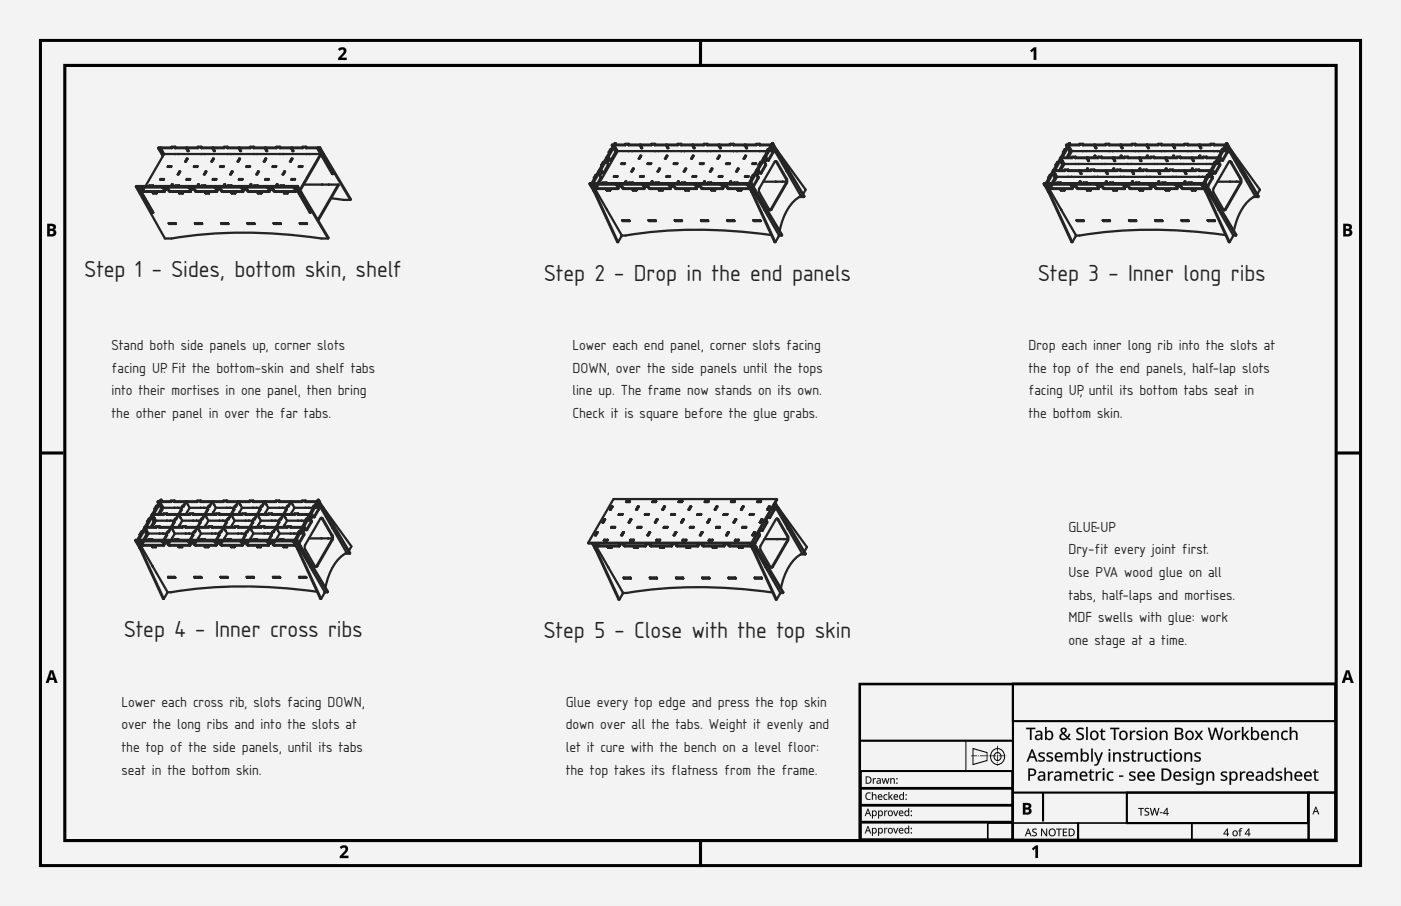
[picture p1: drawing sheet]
<svg xmlns="http://www.w3.org/2000/svg" width="432mm" height="279mm" viewBox="0 0 432 279" stroke-linecap="round" stroke-linejoin="round" font-family="sans-serif">
<defs><g id="words">
<g font-size="6.7" fill="#212529">
<text x="26.1" y="85.5">Step 1 - Sides, bottom skin, shelf</text>
<text x="167.7" y="86.6">Step 2 - Drop in the end panels</text>
<text x="319.9" y="86.6">Step 3 - Inner long ribs</text>
<text x="38.2" y="196.6">Step 4 - Inner cross ribs</text>
<text x="167.6" y="196.8">Step 5 - Close with the top skin</text>
</g>
<g font-size="4.2" fill="#212529">
<text x="34.4" y="107.9">Stand both side panels up, corner slots</text>
<text x="176.4" y="107.9">Lower each end panel, corner slots facing</text>
<text x="317" y="107.9">Drop each inner long rib into the slots at</text>
<text x="34.4" y="114.9">facing UP. Fit the bottom-skin and shelf tabs</text>
<text x="176.4" y="114.9">DOWN, over the side panels until the tops</text>
<text x="317" y="114.9">the top of the end panels, half-lap slots</text>
<text x="34.4" y="121.9">into their mortises in one panel, then bring</text>
<text x="176.4" y="121.9">line up. The frame now stands on its own.</text>
<text x="317" y="121.9">facing UP, until its bottom tabs seat in</text>
<text x="34.4" y="128.9">the other panel in over the far tabs.</text>
<text x="176.4" y="128.9">Check it is square before the glue grabs.</text>
<text x="317" y="128.9">the bottom skin.</text>
<text x="329.3" y="163.9">GLUE-UP</text>
<text x="329.3" y="170.9">Dry-fit every joint first.</text>
<text x="329.3" y="177.9">Use PVA wood glue on all</text>
<text x="329.3" y="184.9">tabs, half-laps and mortises.</text>
<text x="329.3" y="191.9">MDF swells with glue: work</text>
<text x="329.3" y="198.9">one stage at a time.</text>
<text x="37.5" y="217.9">Lower each cross rib, slots facing DOWN,</text>
<text x="174.4" y="217.9">Glue every top edge and press the top skin</text>
<text x="37.5" y="224.9">over the long ribs and into the slots at</text>
<text x="174.4" y="224.9">down over all the tabs. Weight it evenly and</text>
<text x="37.5" y="231.9">the top of the side panels, until its tabs</text>
<text x="174.4" y="231.9">let it cure with the bench on a level floor:</text>
<text x="37.5" y="238.9">seat in the bottom skin.</text>
<text x="174.4" y="238.9">the top takes its flatness from the frame.</text>
</g>
</g></defs>
<path d="M0 0h431.8v279.4h-431.8z" fill-rule="evenodd" fill="#f1f3f5"/>
<g fill="#000">
<path d="M104.2 15.1a1.31 1.31 0 0 1 1.8-.5 1.31 1.31 0 0 1 .5 1.8l-1.3 1.4h1.6v.7h-2.6v-.6l1.4-1.5a.65 .65 0 0 0 .2-1 .65 .65 0 0 0-1 .1l-.2 .2zM317.5 15.6l1.2-1h.7v3.9h-.8v-3l-.7 .6zM104.7 261.2a1.31 1.31 0 0 1 1.8-.4 1.31 1.31 0 0 1 .5 1.7l-1.3 1.4h1.7v.7h-2.6v-.6l1.3-1.4a.65 .65 0 0 0 .3-1.1 .65 .65 0 0 0-1.1 .2l-.1 .1zM318.1 261.7l1.2-1h.6v3.9h-.8v-3l-.7 .6z"/>
<path d="M0 0h431.8v279.4h-431.8zM0 0v279.4h431.8v-279.4z"/>
<path d="M104.2 15.1a1.34 1.34 0 0 1 1.9-.4 1.34 1.34 0 0 1 .3 1.9l-1.2 1.2h1.7v.7h-2.7v-.6l1.1-1.2a.78 .78 0 0 0 .6-.6 .78 .78 0 0 0-.4-.8l-.9 .4zM104.2 15.1l.4 .6a.73 .73 0 0 1 1.3-.3 .73 .73 0 0 1-.4 1.2l-1.3 1.3v.6h2.6v-.7h-1.6l.7-.7a1.28 1.28 0 0 0 .8-1.4 1.28 1.28 0 0 0-1.2-1.1z"/>
<path d="M317.5 15.6l1.2-1h.7v3.9h-.8v-3l-.7 .6zM317.5 15.6l.4 .5 .7-.7v3.1h.8v-3.9h-.7z"/>
<path d="M14.6 69h1.1a1.05 1.05 0 0 1 1.4 .4 1.05 1.05 0 0 1-.3 1.4l-.1 .1a1.07 1.07 0 0 1 .6 1.3 1.07 1.07 0 0 1-1.3 .7h-1.4zM15.3 69.7v.9h.5a.46 .46 0 0 0 .6-.5 .46 .46 0 0 0-.6-.4zM15.3 71.2v1h.6a.52 .52 0 0 0 .6-.5 .52 .52 0 0 0-.7-.5z"/>
<path d="M14.5 69h1.2a1.04 1.04 0 0 1 1.4 .5 1.04 1.04 0 0 1-.4 1.4 .85 .85 0 0 1 .6 1.2l-.8 .7-2 .1zM14.6 69v3.9h1.4a1.08 1.08 0 0 0 1.3-.7 1.08 1.08 0 0 0-.7-1.4 .92 .92 0 0 0 .6-1.1 .92 .92 0 0 0-1.1-.6zM15.3 69.7v.9l.5-.1a.44 .44 0 0 0 .6-.4 .44 .44 0 0 0-.6-.4zM15.3 69.7h.5a.49 .49 0 0 1 .6 .4 .49 .49 0 0 1-.6 .5h-.5zM15.3 71.2v1h.6a.49 .49 0 0 0 .6-.5 .49 .49 0 0 0-.7-.5zM15.3 71.2h.5a.55 .55 0 0 1 .7 .5 .55 .55 0 0 1-.6 .5h-.6z"/>
<path d="M414 69h1.2a1.05 1.05 0 0 1 1.3 .4 1.05 1.05 0 0 1-.2 1.4l-.2 .1a1.07 1.07 0 0 1 .6 1.3 1.07 1.07 0 0 1-1.3 .7h-1.4zM414.8 69.7v.9h.5a.46 .46 0 0 0 .6-.5 .46 .46 0 0 0-.7-.4zM414.8 71.2v1h.5a.52 .52 0 0 0 .7-.5 .52 .52 0 0 0-.7-.5z"/>
<path d="M414 69h1.2a1.04 1.04 0 0 1 1.4 .5 1.04 1.04 0 0 1-.5 1.4 .85 .85 0 0 1 .7 1.2l-.8 .7-2 .1zM414 69v3.9h1.4a1.08 1.08 0 0 0 1.3-.7 1.08 1.08 0 0 0-.6-1.4 .92 .92 0 0 0 .5-1.1 .92 .92 0 0 0-1.1-.6zM414.8 69.7v.9l.5-.1a.44 .44 0 0 0 .5-.4 .44 .44 0 0 0-.6-.4zM414.8 69.7h.4a.49 .49 0 0 1 .7 .4 .49 .49 0 0 1-.6 .5h-.5zM414.8 71.2v1h.5a.49 .49 0 0 0 .6-.5 .49 .49 0 0 0-.6-.5zM414.8 71.2h.5a.55 .55 0 0 1 .7 .5 .55 .55 0 0 1-.7 .5h-.5z"/>
<path d="M15.4 206.7h1l1.4 3.9h-1l-.2-.9h-1.4l-.2 .9h-.9zM15.4 206.7l-1.3 3.9h.9l.2-.9h1.4l.3 .9h.8l-1.3-3.9zM15.9 207.3l-.5 1.7h1zM15.9 207.3l.5 1.7h-1z"/>
<path d="M15.4 206.7h1l1.3 3.9h-.8l-.3-.9h-1.4l-.2 .9h-.9zM15.9 207.3l-.5 1.7h1z"/>
<path d="M414.9 206.7h1l1.3 3.9h-.9l-.3-.9h-1.3l-.3 .9h-.9zM414.9 206.7l-1.3 3.9h.8l.3-.9h1.4l.2 .9h.9l-1.4-3.9zM415.3 207.3l-.4 1.7h.9zM415.3 207.3l.6 1.7h-1z"/>
<path d="M414.9 206.7h.9l1.4 3.9h-.9l-.3-.9h-1.3l-.3 .9h-.8zM415.4 207.3l-.5 1.7h1z"/>
<path d="M316.3 224.4h2.8v.5h-1.2v3.3h-.5v-3.3h-1.1zM319.3 225.6l.2-.2a1.1 1.1 0 0 1 1.7 .9v1.9h-.3l-.1-.4a.96 .96 0 0 1-1.3 .5 .96 .96 0 0 1-.4-1.3 .96 .96 0 0 1 1.2-.5h.5a.76 .76 0 0 0-.5-.9 .76 .76 0 0 0-.9 .3zM319.5 227.1a.7 .7 0 0 0 .9 .8 .7 .7 0 0 0 .4-1.1zM322.1 224.2h.5v1.5a1.23 1.23 0 0 1 1.6-.1 1.23 1.23 0 0 1 .4 1.5 1.16 1.16 0 0 1-.8 1.1 1.16 1.16 0 0 1-1.3-.4l-.1 .4h-.3zM322.7 226a1.06 1.06 0 0 0-.1 1.3 1.06 1.06 0 0 0 1.2 .4 1.07 1.07 0 0 0 .3-1.3 1.07 1.07 0 0 0-1.2-.6zM327.1 224.6a.95 .95 0 0 1 1.6 .2 .95 .95 0 0 1-.7 1.4l1 .9 .4-.8h.4l-.5 1.1 .8 .8h-.6l-.5-.5a1.43 1.43 0 0 1-2.5-.5l.2-.6a.64 .64 0 0 0 .5-.6 .64 .64 0 0 0-.3-.6zM327.5 224.9a.55 .55 0 0 0-.1 .6 .55 .55 0 0 0 .5 .3 .52 .52 0 0 0 .4-.8 .52 .52 0 0 0-.8-.1zM327.2 226.7a.82 .82 0 0 0 .3 1.1 .82 .82 0 0 0 1.1-.2l-1-1.2zM332 224.7l1-.3 1 .2-.2 .4-.4-.1a.72 .72 0 0 0-1.1 .3 .72 .72 0 0 0 .8 .9 1.11 1.11 0 0 1 1 1.4 1.11 1.11 0 0 1-1.6 .7l-.8-.1v-.5l.5 .2a.84 .84 0 0 0 1 0 .84 .84 0 0 0 .3-.9l-.4-.3a1.2 1.2 0 0 1-1.1-.6 1.2 1.2 0 0 1 0-1.3zM334.8 224.2h.4v4h-.4zM336.3 225.7a1.37 1.37 0 0 1 1.9 .1 1.37 1.37 0 0 1 0 1.9 1.37 1.37 0 0 1-1.9 .1 1.83 1.83 0 0 1 0-2.1zM336.8 225.8a1.02 1.02 0 0 0-.3 1.5 1.02 1.02 0 0 0 1.4 .3 1.05 1.05 0 0 0 .1-1.3 1.05 1.05 0 0 0-1.2-.5zM339.5 224.7h.3v.7h.8v.3h-.8v1.7a.56 .56 0 0 0 .8 .4 .59 .59 0 0 1-.4 .5 .59 .59 0 0 1-.6-.2l-.3-.5v-1.9h-.4zM342.2 224.4h2.8v.5h-1.2v3.3h-.5v-3.3h-1.1zM345.3 225.7a1.37 1.37 0 0 1 1.9 .1 1.37 1.37 0 0 1-.1 1.9 1.37 1.37 0 0 1-1.9 .1 1.83 1.83 0 0 1 .1-2.1zM345.8 225.8a1.02 1.02 0 0 0-.4 1.5 1.02 1.02 0 0 0 1.5 .3 1.05 1.05 0 0 0 .1-1.3 1.05 1.05 0 0 0-1.2-.5zM348.3 225.4h.3l.1 .5 .5-.5h.7v.4l-.3-.1a.86 .86 0 0 0-.9 1v1.5h-.4zM350.4 225.7l.6-.4 1.2 .2-.2 .4-.1-.1a.62 .62 0 0 0-.7-.2 .62 .62 0 0 0-.4 .6l.6 .4a.88 .88 0 0 1 .8 1.1 .88 .88 0 0 1-1.2 .5l-.7-.1v-.5l.4 .2a.6 .6 0 0 0 .7 .1 .6 .6 0 0 0 .3-.7l-.6-.3a.87 .87 0 0 1-.7-1.2zM352.9 224.6a.3 .3 0 0 1 .6 0 .3 .3 0 0 1-.6 0zM352.9 225.4h.5v2.8h-.5zM354.5 225.7a1.37 1.37 0 0 1 1.9 .1 1.37 1.37 0 0 1-.1 1.9 1.37 1.37 0 0 1-1.9 .1 1.83 1.83 0 0 1 .1-2.1zM355 225.8a1.02 1.02 0 0 0-.4 1.5 1.02 1.02 0 0 0 1.5 .3 1.05 1.05 0 0 0 .1-1.3 1.05 1.05 0 0 0-1.2-.5zM357.5 225.4h.3l.1 .4a1.05 1.05 0 0 1 1.2-.4 1.05 1.05 0 0 1 .7 1v1.8h-.4v-1.8a.75 .75 0 0 0-.9-.7 .75 .75 0 0 0-.6 1v1.5h-.4zM362.1 224.4h1.1a.97 .97 0 0 1 1.4 .5 .97 .97 0 0 1-.7 1.3 1.01 1.01 0 0 1 .9 1.3 1.01 1.01 0 0 1-1.4 .7h-1.3zM362.6 224.8v1.2h.7a.64 .64 0 0 0 .8-.6 .64 .64 0 0 0-.9-.6zM362.6 226.4v1.4h.8a.71 .71 0 0 0 .8-.7 .71 .71 0 0 0-.9-.7zM365.7 225.7a1.37 1.37 0 0 1 1.9 .1 1.37 1.37 0 0 1-.1 1.9 1.37 1.37 0 0 1-1.9 .1 1.83 1.83 0 0 1 .1-2.1zM366.1 225.8a1.02 1.02 0 0 0-.3 1.5 1.02 1.02 0 0 0 1.4 .3 1.05 1.05 0 0 0 .2-1.3 1.05 1.05 0 0 0-1.3-.5zM368.2 225.4h.6l.7 1 .7-1h.5l-.9 1.3 1 1.5h-.5l-.8-1.1-.8 1.1h-.5l1-1.5zM372.3 224.4h.5l.7 3.2 .9-3.2h.5l.9 3.2 .7-3.2h.5l-1 3.8h-.4l-1-3.2-.8 3.2h-.5zM377.6 225.7a1.37 1.37 0 0 1 1.9 .1 1.37 1.37 0 0 1 0 1.9 1.37 1.37 0 0 1-1.9 .1 1.83 1.83 0 0 1 0-2.1zM378.1 225.8a1.02 1.02 0 0 0-.3 1.5 1.02 1.02 0 0 0 1.4 .3 1.05 1.05 0 0 0 .2-1.3 1.05 1.05 0 0 0-1.3-.5zM380.6 225.4h.4l.1 .5 .5-.5h.7l-.1 .4-.2-.1a.86 .86 0 0 0-.9 1v1.5h-.5zM382.8 224.2h.4v2.5l1.3-1.3h.5l-1.1 1.2 1.2 1.6h-.6l-.9-1.3-.4 .3v1h-.4zM385.6 224.2h.4v1.5a1.23 1.23 0 0 1 1.7-.1 1.23 1.23 0 0 1 .4 1.5 1.16 1.16 0 0 1-.8 1.1 1.16 1.16 0 0 1-1.3-.4l-.1 .4h-.3zM386.2 226a1.06 1.06 0 0 0-.2 1.3 1.06 1.06 0 0 0 1.3 .4 1.07 1.07 0 0 0 .3-1.3 1.07 1.07 0 0 0-1.2-.6zM389.1 225.6a1.21 1.21 0 0 1 1.4-.1 1.21 1.21 0 0 1 .5 1.4h-1.9a1.14 1.14 0 0 0 1.8 .8v.4a1.53 1.53 0 0 1-2-.4 1.53 1.53 0 0 1 .2-2.1zM389.4 225.9l-.3 .6h1.5a.7 .7 0 0 0-.4-.7 .7 .7 0 0 0-.8 .1zM391.8 225.4h.3l.1 .4a1.05 1.05 0 0 1 1.2-.4 1.05 1.05 0 0 1 .7 1v1.8h-.4v-1.8a.75 .75 0 0 0-.9-.7 .75 .75 0 0 0-.6 1v1.5h-.4zM395.3 225.6l1.3-.2 .3 .1-.1 .4a1.03 1.03 0 0 0-1.5 .9 1.03 1.03 0 0 0 1.6 .9v.4a1.47 1.47 0 0 1-2-.5 1.47 1.47 0 0 1 .4-2zM397.5 224.2h.5v1.6a1.05 1.05 0 0 1 1.1-.4 1.05 1.05 0 0 1 .8 1v1.8h-.5v-1.8a.75 .75 0 0 0-.9-.7 .75 .75 0 0 0-.5 1v1.5h-.5z"/>
<path d="M316.3 224.4h2.8v.5h-1.2v3.3h-.5v-3.3h-1.1zM316.3 224.4v.5l1.2-.1-.1 3.4h.5v-3.4l1.2 .1v-.5zM319.2 225.6l.3-.2a1.13 1.13 0 0 1 1.8 .9v1.9h-.4l-.1-.4a.97 .97 0 0 1-1.3 .5 .97 .97 0 0 1-.5-1.3 .97 .97 0 0 1 1.3-.5h.5a.76 .76 0 0 0-.5-.8 .76 .76 0 0 0-.9 .3zM319.3 225.6l.1 .3a.77 .77 0 0 1 1-.3 .77 .77 0 0 1 .4 .9 1.26 1.26 0 0 0-1.8 1.2 1.09 1.09 0 0 0 1.8 .1l.1 .4h.3v-1.9a1.22 1.22 0 0 0-1.9-.7zM319.6 227.1a.62 .62 0 0 0 .6 .8 .62 .62 0 0 0 .6-.8v-.3h-.4zM319.5 227.1l1.3-.3a.72 .72 0 0 1-.4 1 .72 .72 0 0 1-1-.6zM322.1 224.2h.5v1.5a1.03 1.03 0 0 1 1.5-.2 1.48 1.48 0 0 1 .5 1.8 1.48 1.48 0 0 1-1.7 .8l-.4-.3v.4h-.4zM322.1 224.2v4h.3l.1-.4a1.24 1.24 0 0 0 1.6 .2 1.24 1.24 0 0 0 .5-1.6 1.15 1.15 0 0 0-.8-1 1.15 1.15 0 0 0-1.3 .4l.1-1.6zM322.8 226a1.03 1.03 0 0 0-.2 1.2 1.03 1.03 0 0 0 1.2 .5 1.05 1.05 0 0 0 .3-1.3 1.05 1.05 0 0 0-1.2-.6zM322.7 226l.2-.2a1.09 1.09 0 0 1 1.3 .7 1.09 1.09 0 0 1-.6 1.3 1.12 1.12 0 0 1-1.1-.6 1.12 1.12 0 0 1 .2-1.2zM327.1 224.6a.96 .96 0 0 1 1.6 .2 .96 .96 0 0 1-.7 1.4l1 .9 .4-.8h.5l-.6 1.1 .8 .8h-.7l-.4-.4a1.46 1.46 0 0 1-2.5-.6l.2-.7 .6-.4a1.07 1.07 0 0 1-.2-1.5zM327.2 224.6a1.03 1.03 0 0 0 .2 1.5 1.14 1.14 0 0 0-.7 1.7 1.14 1.14 0 0 0 1.7 .3l.6-.4 .5 .5h.6l-.8-.8 .5-1.1h-.4l-.4 .9-1-1a.92 .92 0 0 0 .6-1.4 .92 .92 0 0 0-1.4-.2zM327.5 224.9l-.1 .5 .3 .5a.53 .53 0 0 0 .6-.7 .53 .53 0 0 0-.8-.3zM327.5 224.9a.53 .53 0 0 1 .8 .3 .53 .53 0 0 1-.7 .6l-.3-.4zM327.2 226.8a.79 .79 0 0 0 .3 1 .79 .79 0 0 0 1.1-.3l-1-1.1zM327.2 226.7l.4-.3 1.1 1a.9 .9 0 0 1-1.1 .4 .9 .9 0 0 1-.5-.9zM332 224.7l1-.3 1 .2-.1 .4-.5-.1a.69 .69 0 0 0-1.1 .3 .69 .69 0 0 0 .8 .9 1.13 1.13 0 0 1 1 1.4 1.13 1.13 0 0 1-1.6 .8l-.8-.2v-.5l.5 .1a.82 .82 0 0 0 .9 .1 .82 .82 0 0 0 .4-.9l-.6-.3a1.15 1.15 0 0 1-1-.7 1.15 1.15 0 0 1 .1-1.2zM332 224.7a1.04 1.04 0 0 0 .7 1.7v.1a.78 .78 0 0 1 .9 .9 .78 .78 0 0 1-1.2 .4l-.7-.2v.4a1.38 1.38 0 0 0 1.6 .1 1.38 1.38 0 0 0 .6-1.4l-.9-.6a.74 .74 0 0 1-.8-.9 .74 .74 0 0 1 1.2-.4l.4 .2 .2-.4-1.3-.2zM334.7 224.2h.6v4h-.6zM334.8 224.2v4h.4v-4zM336.3 225.7a1.4 1.4 0 0 1 1.9 .1 1.4 1.4 0 0 1 0 2 1.4 1.4 0 0 1-2 0 1.85 1.85 0 0 1 .1-2.1zM336.3 225.7a1.39 1.39 0 0 0 0 2.1 1.39 1.39 0 0 0 2-.2 1.39 1.39 0 0 0-.1-1.9 1.39 1.39 0 0 0-1.9 0zM336.8 225.9a1 1 0 0 0-.3 1.3 1 1 0 0 0 1.4 .3 1.02 1.02 0 0 0 .1-1.2 1.02 1.02 0 0 0-1.2-.4zM336.8 225.8a1.02 1.02 0 0 1 1.3 1 1.02 1.02 0 0 1-1.3 .9 1.47 1.47 0 0 1 0-1.9zM339.5 224.7h.3v.7l.8-.1v.5l-.8-.1v1.7a.55 .55 0 0 0 .9 .4l-.2 .4a.86 .86 0 0 1-1.2-.8v-1.7l-.4 .1v-.3l.4-.2zM339.5 224.7l-.1 .6-.5 .2v.2h.5v1.7a.88 .88 0 0 0 1.2 .8v-.4a.59 .59 0 0 1-.8-.4v-1.7h.8v-.3h-.8v-.7zM342.1 224.4h2.9v.5h-1.2v3.3h-.5v-3.3h-1.2zM342.2 224.4v.5l1.2-.1-.1 3.4h.5v-3.4l1.2 .1v-.5zM345.3 225.7a1.4 1.4 0 0 1 1.9 .1 1.4 1.4 0 0 1 0 2 1.4 1.4 0 0 1-2 0 1.85 1.85 0 0 1 .1-2.1zM345.3 225.7a1.39 1.39 0 0 0 0 2.1 1.39 1.39 0 0 0 2-.2 1.39 1.39 0 0 0-.1-1.9 1.39 1.39 0 0 0-1.9 0zM345.8 225.9a1 1 0 0 0-.3 1.3 1 1 0 0 0 1.3 .3 1.02 1.02 0 0 0 .2-1.2 1.02 1.02 0 0 0-1.2-.4zM345.8 225.8a1.02 1.02 0 0 1 1.3 1 1.02 1.02 0 0 1-1.3 .9 1.47 1.47 0 0 1 0-1.9zM348.2 225.3h.5v.6l.5-.5 .7-.1v.5h-.2a.82 .82 0 0 0-.9 .9v1.5h-.6zM348.3 225.4v2.8h.4l.1-1.9 .5-.5h.6v-.4h-.7l-.5 .5-.1-.5zM350.4 225.6l.4-.2 .8-.1 .6 .2-.2 .4a.69 .69 0 0 0-.7-.3 .69 .69 0 0 0-.5 .6l.6 .4a.91 .91 0 0 1 .9 1.1 .91 .91 0 0 1-1.3 .6l-.8-.2v-.5l.5 .2a.58 .58 0 0 0 .7 .1 .58 .58 0 0 0 .3-.7l-.6-.3a.89 .89 0 0 1-.7-1.3zM350.4 225.7a.81 .81 0 0 0 .7 1.2 .55 .55 0 0 1 .7 .6 .55 .55 0 0 1-.8 .4l-.7-.3v.5l.3 .1a.92 .92 0 0 0 1.3-.1 .92 .92 0 0 0 0-1.3l-.7-.3a.49 .49 0 0 1-.5-.6 .49 .49 0 0 1 .8-.2l.5 .2 .2-.4-1.2-.1zM352.9 224.6a.32 .32 0 0 1 .6 0 .32 .32 0 0 1-.6 0zM352.9 224.6a.26 .26 0 0 0 .5 0 .26 .26 0 0 0-.5 0zM352.9 225.3h.5v2.9h-.5zM352.9 225.4v2.8h.5v-2.8zM354.5 225.7a1.4 1.4 0 0 1 1.9 .1 1.4 1.4 0 0 1-.1 2 1.4 1.4 0 0 1-1.9 0 1.85 1.85 0 0 1 .1-2.1zM354.5 225.7a1.39 1.39 0 0 0 0 2.1 1.39 1.39 0 0 0 2-.2 1.39 1.39 0 0 0-.1-1.9 1.39 1.39 0 0 0-1.9 0zM355 225.9a1 1 0 0 0-.3 1.3 1 1 0 0 0 1.3 .3 1.02 1.02 0 0 0 .2-1.2 1.02 1.02 0 0 0-1.2-.4zM355 225.8a1.02 1.02 0 0 1 1.3 1 1.02 1.02 0 0 1-1.3 .9 1.47 1.47 0 0 1 0-1.9zM357.4 225.3h.5v.4a1.08 1.08 0 0 1 1.2-.4 1.08 1.08 0 0 1 .8 1.1v1.8h-.5v-1.8a.73 .73 0 0 0-.9-.6 .73 .73 0 0 0-.5 .9v1.5h-.6zM357.5 225.4v2.8h.4v-1.5a.78 .78 0 0 1 .6-1 .78 .78 0 0 1 .9 .7v1.8h.4v-1.8a1.08 1.08 0 0 0-.8-1 1.08 1.08 0 0 0-1.1 .4l-.1-.4zM362.1 224.4h1.1a.98 .98 0 0 1 1.4 .5 .98 .98 0 0 1-.7 1.3 1.03 1.03 0 0 1 .9 1.3 1.03 1.03 0 0 1-1.4 .7h-1.3zM362.1 224.4v3.8h1.3a1.02 1.02 0 0 0 1.3-.8 1.02 1.02 0 0 0-.8-1.2 .87 .87 0 0 0 .7-1.1 .87 .87 0 0 0-1.1-.6zM362.6 224.8v1.2h.7a.62 .62 0 0 0 .8-.6 .62 .62 0 0 0-.9-.5zM362.6 224.8h.6a.67 .67 0 0 1 1 .6 .67 .67 0 0 1-.9 .7h-.7zM362.6 226.4v1.4h.8a.68 .68 0 0 0 .8-.7 .68 .68 0 0 0-.9-.6zM362.6 226.4h.7a.73 .73 0 0 1 1 .7 .73 .73 0 0 1-.9 .7h-.8zM365.7 225.7a1.4 1.4 0 0 1 1.9 .1 1.4 1.4 0 0 1-.1 2 1.4 1.4 0 0 1-1.9 0 1.85 1.85 0 0 1 .1-2.1zM365.7 225.7a1.39 1.39 0 0 0-.1 2.1 1.39 1.39 0 0 0 2.1-.2 1.39 1.39 0 0 0-.1-1.9 1.39 1.39 0 0 0-1.9 0zM366.2 225.9a1 1 0 0 0-.4 1.3 1 1 0 0 0 1.4 .3 1.02 1.02 0 0 0 .2-1.2 1.02 1.02 0 0 0-1.2-.4zM366.1 225.8a1.02 1.02 0 0 1 1.4 1 1.02 1.02 0 0 1-1.4 .9 1.47 1.47 0 0 1 0-1.9zM368.2 225.3h.6l.7 1.1 .7-1.1h.6l-1 1.4 1 1.5h-.6l-.7-1.1-.8 1.1h-.6l1.1-1.5zM368.2 225.4l1 1.3-1 1.5h.5l.8-1.2 .8 1.2h.5l-1.1-1.5 1-1.3h-.5l-.7 1.1-.7-1.1zM372.3 224.4h.5l.7 3.2 .9-3.2h.5l.9 3.2 .7-3.2h.6l-1 3.8h-.6l-.9-3.2-.8 3.2h-.5zM372.3 224.4l1 3.8h.5l.9-3.2 .9 3.2h.4l1-3.8h-.5l-.7 3.2-.9-3.2h-.5l-.8 3.2-.8-3.2zM377.6 225.7a1.4 1.4 0 0 1 2 .1 1.4 1.4 0 0 1-.1 2 1.4 1.4 0 0 1-1.9 0 1.85 1.85 0 0 1 0-2.1zM377.7 225.7a1.39 1.39 0 0 0-.1 2.1 1.39 1.39 0 0 0 2.1-.2 1.39 1.39 0 0 0-.1-1.9 1.39 1.39 0 0 0-1.9 0zM378.1 225.9a1 1 0 0 0-.3 1.3 1 1 0 0 0 1.4 .3 1.02 1.02 0 0 0 .1-1.2 1.02 1.02 0 0 0-1.2-.4zM378.1 225.8a1.02 1.02 0 0 1 1.3 1 1.02 1.02 0 0 1-1.3 .9 1.47 1.47 0 0 1 0-1.9zM380.6 225.3h.4l.1 .6 .5-.5 .7-.1-.1 .5h-.2a.82 .82 0 0 0-.9 .9v1.5h-.5zM380.6 225.4v2.8h.5v-1.9l.5-.5h.6l.1-.4h-.7l-.5 .5-.1-.5zM382.8 224.2h.5l-.1 2.5 1.3-1.4h.6l-1.2 1.3 1.2 1.6h-.6l-.9-1.3-.4 .3 .1 1h-.5zM382.8 224.2v4h.4v-1.1l.4-.3 .9 1.4h.6l-1.3-1.6 1.2-1.2h-.5l-1.3 1.4v-2.6zM385.6 224.2h.5l-.1 1.5a1.03 1.03 0 0 1 1.5-.2 1.48 1.48 0 0 1 .6 1.8 1.48 1.48 0 0 1-1.7 .8l-.4-.3-.1 .4h-.3zM385.6 224.2v4h.3l.1-.4a1.24 1.24 0 0 0 1.6 .2 1.24 1.24 0 0 0 .4-1.6 1.15 1.15 0 0 0-.8-1 1.15 1.15 0 0 0-1.2 .4v-1.6zM386.2 226a1.03 1.03 0 0 0-.1 1.2 1.03 1.03 0 0 0 1.1 .5 1.05 1.05 0 0 0 .4-1.3 1.05 1.05 0 0 0-1.2-.6zM386.2 226l.1-.2a1.09 1.09 0 0 1 1.4 .7 1.09 1.09 0 0 1-.6 1.3 1.12 1.12 0 0 1-1.1-.6 1.12 1.12 0 0 1 .2-1.2zM389 225.6a1.22 1.22 0 0 1 1.5-.1 1.22 1.22 0 0 1 .5 1.4h-1.8a1.12 1.12 0 0 0 1.7 .7v.5a1.55 1.55 0 0 1-2-.4 1.55 1.55 0 0 1 .1-2.1zM389.1 225.7a1.5 1.5 0 0 0-.2 2 1.5 1.5 0 0 0 2 .3v-.3l-.3 .1a.99 .99 0 0 1-1 0 .99 .99 0 0 1-.5-1l1.9 .1a1.18 1.18 0 0 0-.5-1.4 1.18 1.18 0 0 0-1.4 .2zM389.4 225.9l-.3 .6h1.4a.67 .67 0 0 0-.3-.7 .67 .67 0 0 0-.8 .1zM389.3 225.9a.71 .71 0 0 1 .9-.2 .71 .71 0 0 1 .4 .8h-1.5zM391.7 225.3h.5v.4a1.08 1.08 0 0 1 1.2-.4 1.08 1.08 0 0 1 .8 1.1v1.8h-.6v-1.8a.73 .73 0 0 0-.8-.6 .73 .73 0 0 0-.6 .9v1.5h-.5zM391.8 225.4v2.8h.4v-1.5a.78 .78 0 0 1 .6-1 .78 .78 0 0 1 .9 .7v1.8h.4v-1.8a1.08 1.08 0 0 0-.8-1 1.08 1.08 0 0 0-1.1 .4l-.1-.4zM395.3 225.6l1.3-.3 .3 .2-.1 .4a1.01 1.01 0 0 0-1.5 1 1.01 1.01 0 0 0 1.6 .7v.5a1.48 1.48 0 0 1-1.9-.4 1.48 1.48 0 0 1 .1-2zM395.3 225.6a1.46 1.46 0 0 0-.3 1.9 1.46 1.46 0 0 0 1.9 .6v-.4a1.04 1.04 0 0 1-1.6-.9 1.04 1.04 0 0 1 1.5-.9l.1-.4-.3-.1zM397.5 224.2h.5v1.5a1.08 1.08 0 0 1 1.2-.3 1.08 1.08 0 0 1 .7 1v1.8h-.5v-1.8a.73 .73 0 0 0-.9-.6 .73 .73 0 0 0-.5 .9v1.5h-.5zM397.5 224.2v4h.5v-1.5a.78 .78 0 0 1 .5-1 .78 .78 0 0 1 1 .7l-.1 1.8h.5v-1.8a1.09 1.09 0 0 0-.8-1 1.09 1.09 0 0 0-1.2 .4l.1-1.6z"/>
<path d="M316.9 237h1a1.18 1.18 0 0 1 1.4 1.2 1.18 1.18 0 0 1-1.5 1.1h-.4v1.5h-.5zM317.4 237.4v1.5a.93 .93 0 0 0 1.1-.1 .93 .93 0 0 0 .2-1.1l-.5-.3zM320.2 238.1l.2-.1a1.1 1.1 0 0 1 1.7 .8v2h-.3l-.1-.4a.96 .96 0 0 1-1.3 .5 .96 .96 0 0 1-.5-1.3 .96 .96 0 0 1 1.3-.5h.5a.76 .76 0 0 0-.5-.9 .76 .76 0 0 0-.9 .3zM320.4 239.7a.7 .7 0 0 0 .9 .8 .7 .7 0 0 0 .4-1.1zM323 237.9h.4v.6l.5-.5 .7-.1v.5l-.3-.1a.86 .86 0 0 0-.8 1v1.5h-.5zM325.2 238.1l.2-.1a1.1 1.1 0 0 1 1.7 .8v2h-.3l-.1-.4a.96 .96 0 0 1-1.3 .5 .96 .96 0 0 1-.5-1.3 .96 .96 0 0 1 1.3-.5h.5a.76 .76 0 0 0-.5-.9 .76 .76 0 0 0-.9 .3zM325.4 239.7a.7 .7 0 0 0 .9 .8 .7 .7 0 0 0 .4-1.1zM328 237.9h.4l.1 .4a1.03 1.03 0 0 1 1.7 .1 1 1 0 0 1 1.1-.5 1 1 0 0 1 .7 1v1.9h-.4v-1.8a.69 .69 0 0 0-.8-.7 .69 .69 0 0 0-.6 .9v1.6h-.4v-1.8a.7 .7 0 0 0-.9-.7 .7 .7 0 0 0-.4 1v1.5h-.5zM333.2 238.2a1.21 1.21 0 0 1 1.4-.1 1.21 1.21 0 0 1 .5 1.3h-1.9a1.14 1.14 0 0 0 1.8 .8v.4a1.53 1.53 0 0 1-2-.3 1.53 1.53 0 0 1 .2-2.1zM333.5 238.5l-.3 .6h1.5a.7 .7 0 0 0-.4-.8 .7 .7 0 0 0-.8 .2zM336.1 237.3h.2v.6h.9v.4h-.9v1.6a.56 .56 0 0 0 .9 .5 .59 .59 0 0 1-.5 .4 .59 .59 0 0 1-.6-.2l-.2-.4v-1.9h-.4zM337.7 237.9h.4l.1 .6 .5-.5 .7-.1-.1 .5-.2-.1a.86 .86 0 0 0-.9 1v1.5h-.5zM339.8 237.2a.3 .3 0 0 1 .6 0 .3 .3 0 0 1-.6 0zM339.9 237.9h.5v2.9h-.5zM341.6 238.2l1.2-.3 .4 .1-.2 .4a1.03 1.03 0 0 0-1.4 1 1.03 1.03 0 0 0 1.5 .9v.4a1.47 1.47 0 0 1-1.9-.6 1.47 1.47 0 0 1 .4-1.9zM344.9 239.1h1.3v.5h-1.3zM348.1 238.2l.7-.3 1.2 .2-.2 .4-.2-.1a.62 .62 0 0 0-.7-.2 .62 .62 0 0 0-.4 .6l.7 .3a.88 .88 0 0 1 .8 1.2 .88 .88 0 0 1-1.3 .5l-.7-.2v-.4l.4 .2a.6 .6 0 0 0 .8 .1 .6 .6 0 0 0 .2-.7l-.5-.3a.87 .87 0 0 1-.8-1.3zM351 238.2a1.21 1.21 0 0 1 1.4-.1 1.21 1.21 0 0 1 .5 1.3h-1.9a1.14 1.14 0 0 0 1.8 .8v.4a1.53 1.53 0 0 1-2-.3 1.53 1.53 0 0 1 .2-2.1zM351.3 238.5l-.3 .6h1.5a.7 .7 0 0 0-.4-.8 .7 .7 0 0 0-.8 .2zM353.9 238.2a1.21 1.21 0 0 1 1.5-.1 1.21 1.21 0 0 1 .5 1.3h-1.9a1.14 1.14 0 0 0 1.8 .8v.4a1.53 1.53 0 0 1-2.1-.3 1.53 1.53 0 0 1 .2-2.1zM354.2 238.5l-.2 .6h1.4a.7 .7 0 0 0-.4-.8 .7 .7 0 0 0-.8 .2zM358 237h1.2a1.87 1.87 0 0 1 1.9 1.9 1.87 1.87 0 0 1-2 1.9h-1.1zM358.5 237.4v3a1.55 1.55 0 0 0 2.1-1.5 1.55 1.55 0 0 0-2.1-1.5zM362.1 238.2a1.21 1.21 0 0 1 1.4-.1 1.21 1.21 0 0 1 .5 1.3h-1.9a1.14 1.14 0 0 0 1.8 .8v.4a1.53 1.53 0 0 1-2-.3 1.53 1.53 0 0 1 .2-2.1zM362.4 238.5l-.3 .6h1.5a.7 .7 0 0 0-.4-.8 .7 .7 0 0 0-.8 .2zM364.7 238.2l.6-.3 1.2 .2-.1 .4-.2-.1a.62 .62 0 0 0-.7-.2 .62 .62 0 0 0-.4 .6l.6 .3a.88 .88 0 0 1 .9 1.2 .88 .88 0 0 1-1.3 .5l-.7-.2v-.4l.4 .2a.6 .6 0 0 0 .7 .1 .6 .6 0 0 0 .3-.7l-.6-.3a.87 .87 0 0 1-.7-1.3zM367.2 237.2a.3 .3 0 0 1 .6 0 .3 .3 0 0 1-.6 0zM367.3 237.9h.4v2.9h-.4zM368.9 238.1a1.16 1.16 0 0 1 1.6 .2l.1-.4h.4v2.9a1.41 1.41 0 0 1-2.3 1v-.4a1.05 1.05 0 0 0 1.1 .3 1.05 1.05 0 0 0 .7-1v-.3a1.23 1.23 0 0 1-1.6 .2 1.23 1.23 0 0 1-.4-1.6zM369.3 238.4a1.04 1.04 0 0 0-.4 1.4 1.04 1.04 0 0 0 1.4 .4 1.15 1.15 0 0 0 .2-1.2 1.15 1.15 0 0 0-1-.7zM371.8 237.9h.4l.1 .4a1.05 1.05 0 0 1 1.2-.4 1.05 1.05 0 0 1 .7 1v1.9h-.4v-1.8a.75 .75 0 0 0-1-.7 .75 .75 0 0 0-.5 1v1.5h-.5zM376.4 238.2l.6-.3 1.2 .2-.1 .4-.2-.1a.62 .62 0 0 0-.7-.2 .62 .62 0 0 0-.4 .6l.6 .3a.88 .88 0 0 1 .8 1.2 .88 .88 0 0 1-1.2 .5l-.7-.2v-.4l.4 .2a.6 .6 0 0 0 .7 .1 .6 .6 0 0 0 .3-.7l-.6-.3a.87 .87 0 0 1-.7-1.3zM379 237.9h.3l.1 .4a1.22 1.22 0 0 1 1.6-.2 1.22 1.22 0 0 1 .4 1.6 1.16 1.16 0 0 1-.7 1 1.16 1.16 0 0 1-1.3-.3v1.6h-.4zM379.6 238.5a1.05 1.05 0 0 0-.2 1.3 1.05 1.05 0 0 0 1.2 .5l.3-.4a.95 .95 0 0 0 0-1.3 .95 .95 0 0 0-1.3-.1zM382.2 237.9h.4v.6l.5-.5 .7-.1v.5l-.3-.1a.86 .86 0 0 0-.9 1v1.5h-.4zM384.5 238.2a1.21 1.21 0 0 1 1.5-.1 1.21 1.21 0 0 1 .5 1.3h-1.9a1.14 1.14 0 0 0 1.8 .8v.4a1.53 1.53 0 0 1-2.1-.3 1.53 1.53 0 0 1 .2-2.1zM384.8 238.5l-.2 .6h1.4a.7 .7 0 0 0-.4-.8 .7 .7 0 0 0-.8 .2zM387.3 238.1l.3-.1a1.1 1.1 0 0 1 1.7 .8v2h-.4l-.1-.4a.96 .96 0 0 1-1.2 .5 .96 .96 0 0 1-.5-1.3 .96 .96 0 0 1 1.2-.5h.5a.76 .76 0 0 0-.4-.9 .76 .76 0 0 0-1 .3zM387.6 239.7a.7 .7 0 0 0 .8 .8 .7 .7 0 0 0 .4-1.1zM390.3 238.3a1.15 1.15 0 0 1 1.7 0v-1.5h.5v4h-.4l-.1-.4a1.22 1.22 0 0 1-1.6 .2 1.22 1.22 0 0 1-.4-1.6zM390.8 238.4a1.03 1.03 0 0 0-.4 1.4 1.03 1.03 0 0 0 1.4 .4 1.24 1.24 0 0 0-.6-1.9zM393.3 238.2l.6-.3 1.2 .2-.1 .4-.2-.1a.62 .62 0 0 0-.7-.2 .62 .62 0 0 0-.4 .6l.6 .3a.88 .88 0 0 1 .9 1.2 .88 .88 0 0 1-1.3 .5l-.7-.2v-.4l.4 .2a.6 .6 0 0 0 .7 .1 .6 .6 0 0 0 .3-.7l-.6-.3a.87 .87 0 0 1-.7-1.3zM395.9 236.8h.4v1.5a1.05 1.05 0 0 1 1.2-.4 1.05 1.05 0 0 1 .7 1v1.9h-.4v-1.8a.75 .75 0 0 0-.9-.7 .75 .75 0 0 0-.6 1v1.5h-.4zM399.4 238.2a1.21 1.21 0 0 1 1.4-.1 1.21 1.21 0 0 1 .6 1.3h-2a1.14 1.14 0 0 0 1.8 .8v.4a1.53 1.53 0 0 1-2-.3 1.53 1.53 0 0 1 .2-2.1zM399.7 238.5l-.3 .6h1.5a.7 .7 0 0 0-.4-.8 .7 .7 0 0 0-.8 .2zM402.3 238.2a1.21 1.21 0 0 1 1.5-.1 1.21 1.21 0 0 1 .5 1.3h-1.9a1.14 1.14 0 0 0 1.8 .8v.4a1.53 1.53 0 0 1-2.1-.3 1.53 1.53 0 0 1 .2-2.1zM402.6 238.5l-.2 .6h1.4a.7 .7 0 0 0-.4-.8 .7 .7 0 0 0-.8 .2zM405.2 237.3h.3v.6h.8v.4h-.8v1.6a.56 .56 0 0 0 .9 .5 .59 .59 0 0 1-.5 .4 .59 .59 0 0 1-.6-.2l-.2-.4v-1.9h-.4z"/>
<path d="M316.9 237h1a1.2 1.2 0 0 1 1.5 1.2 1.2 1.2 0 0 1-1.6 1.1h-.4v1.5h-.5zM316.9 237v3.8h.5v-1.5a1.29 1.29 0 0 0 1.6-.3 1.29 1.29 0 0 0 0-1.7l-.7-.2zM317.4 237.4v1.5a.9 .9 0 0 0 1.1-.1 .9 .9 0 0 0 .2-1zM317.4 237.4a1 1 0 0 1 1.4 1 1.32 1.32 0 0 1-1.4 .5zM320.1 238.1l.3-.1a1.13 1.13 0 0 1 1.7 .8v2h-.3l-.1-.4a.97 .97 0 0 1-1.3 .5 .97 .97 0 0 1-.5-1.3 .97 .97 0 0 1 1.3-.5h.4a.76 .76 0 0 0-.4-.8 .76 .76 0 0 0-.9 .2zM320.2 238.1l.1 .4a.77 .77 0 0 1 .9-.3 .77 .77 0 0 1 .5 .9 1.26 1.26 0 0 0-1.8 1.1 1.09 1.09 0 0 0 1.8 .1l.1 .5h.3v-2a1.22 1.22 0 0 0-1.9-.6zM320.4 239.7a.62 .62 0 0 0 .7 .7 .62 .62 0 0 0 .5-.8l.1-.2h-.4zM320.4 239.7l1.3-.3a.72 .72 0 0 1-.4 1 .72 .72 0 0 1-1-.6zM323 237.9h.4v.6l.5-.6h.8l-.1 .5h-.2a.82 .82 0 0 0-.9 .9v1.5h-.5zM323 237.9v2.9h.5v-1.9l.5-.6 .6 .1v-.5l-.6 .1-.5 .5-.1-.6zM325.1 238.1l.3-.1a1.13 1.13 0 0 1 1.7 .8v2h-.3l-.1-.4a.97 .97 0 0 1-1.3 .5 .97 .97 0 0 1-.5-1.3 .97 .97 0 0 1 1.3-.5h.4a.76 .76 0 0 0-.4-.8 .76 .76 0 0 0-.9 .2zM325.2 238.1l.1 .4a.77 .77 0 0 1 .9-.3 .77 .77 0 0 1 .5 .9 1.26 1.26 0 0 0-1.8 1.1 1.09 1.09 0 0 0 1.8 .1l.1 .5h.3v-2a1.22 1.22 0 0 0-1.9-.6zM325.4 239.7a.62 .62 0 0 0 .7 .7 .62 .62 0 0 0 .5-.8l.1-.2h-.4zM325.4 239.7l1.3-.3a.72 .72 0 0 1-.4 1 .72 .72 0 0 1-1-.6zM328 237.9h.4v.4a1.04 1.04 0 0 1 1.8 .1 1.03 1.03 0 0 1 1.1-.5 1.03 1.03 0 0 1 .8 1v1.9h-.6v-1.8a.66 .66 0 0 0-.7-.7 .66 .66 0 0 0-.5 .9v1.6h-.5v-1.8a.67 .67 0 0 0-.9-.6 .67 .67 0 0 0-.4 .9v1.5h-.5zM328 237.9v2.9h.5l-.1-1.5a.72 .72 0 0 1 .5-1 .72 .72 0 0 1 .9 .7v1.8h.4v-1.6a.71 .71 0 0 1 .6-.9 .71 .71 0 0 1 .8 .7v1.8h.4v-1.9a1.02 1.02 0 0 0-.7-.9 1.02 1.02 0 0 0-1.2 .4 1.05 1.05 0 0 0-1.7 0v-.5zM333.1 238.2a1.22 1.22 0 0 1 1.5-.2 1.22 1.22 0 0 1 .5 1.5l-1.9-.1a1.12 1.12 0 0 0 1.8 .8v.4a1.55 1.55 0 0 1-2.1-.3 1.55 1.55 0 0 1 .2-2.1zM333.2 238.2a1.5 1.5 0 0 0-.2 2.1 1.5 1.5 0 0 0 2 .3v-.4l-.3 .2a.99 .99 0 0 1-1 0 .99 .99 0 0 1-.5-1h1.9a1.18 1.18 0 0 0-.5-1.3 1.18 1.18 0 0 0-1.4 .1zM333.5 238.5l-.3 .6h1.4a.67 .67 0 0 0-.3-.7 .67 .67 0 0 0-.8 .1zM333.4 238.5a.71 .71 0 0 1 .9-.2 .71 .71 0 0 1 .4 .8h-1.5zM336.1 237.3h.3l-.1 .6h.9v.4h-.9l.1 1.6a.55 .55 0 0 0 .8 .4l-.1 .5a.86 .86 0 0 1-1.2-.9v-1.6h-.4v-.2l.4-.2zM336.1 237.3l-.2 .6-.4 .2v.2h.4v1.6a.88 .88 0 0 0 1.3 .8v-.3a.59 .59 0 0 1-.9-.5v-1.6h.9v-.4l-.9 .1v-.7zM337.7 237.9h.4l.1 .6 .5-.6h.7l-.1 .5h-.1a.82 .82 0 0 0-1 .9v1.5h-.5zM337.7 237.9v2.9h.5v-1.9l.5-.6 .6 .1 .1-.5-.7 .1-.5 .5-.1-.6zM339.8 237.2a.32 .32 0 0 1 .6 0 .32 .32 0 0 1-.6 0zM339.9 237.2a.26 .26 0 0 0 .5 0 .26 .26 0 0 0-.5 0zM339.9 237.9h.5v2.9h-.5zM339.9 237.9v2.9h.5v-2.9zM341.5 238.1l1.3-.2 .4 .1-.2 .5a1.01 1.01 0 0 0-1.4 .9 1.01 1.01 0 0 0 1.5 .8v.5a1.48 1.48 0 0 1-1.9-.4 1.48 1.48 0 0 1 .2-2zM341.6 238.2a1.46 1.46 0 0 0-.4 1.9 1.46 1.46 0 0 0 1.9 .6v-.4a1.04 1.04 0 0 1-1.6-.9 1.04 1.04 0 0 1 1.5-1l.2-.4h-.4zM344.9 239.1h1.3v.5h-1.3zM344.9 239.1v.5h1.3v-.5zM348.1 238.2l.4-.2 .9-.1 .6 .2-.2 .4a.68 .68 0 0 0-.7-.3 .68 .68 0 0 0-.6 .6l.7 .3a.91 .91 0 0 1 .8 1.2 .91 .91 0 0 1-1.3 .5l-.7-.2v-.4l.4 .1a.58 .58 0 0 0 .8 .2 .58 .58 0 0 0 .2-.7l-.5-.3a.89 .89 0 0 1-.8-1.3zM348.2 238.3a.81 .81 0 0 0 .7 1.2 .55 .55 0 0 1 .7 .6 .55 .55 0 0 1-.9 .4l-.7-.3v.4l.4 .1a.92 .92 0 0 0 1.3-.1 .92 .92 0 0 0-.1-1.2l-.6-.3a.49 .49 0 0 1-.6-.6 .49 .49 0 0 1 .8-.2l.6 .2 .2-.4-1.2-.2zM350.9 238.2a1.22 1.22 0 0 1 1.5-.2 1.22 1.22 0 0 1 .5 1.5l-1.9-.1a1.12 1.12 0 0 0 1.8 .8v.4a1.55 1.55 0 0 1-2-.3 1.55 1.55 0 0 1 .1-2.1zM351 238.2a1.5 1.5 0 0 0-.2 2.1 1.5 1.5 0 0 0 2 .3v-.4l-.3 .2a.99 .99 0 0 1-1 0 .99 .99 0 0 1-.5-1h1.9a1.18 1.18 0 0 0-.5-1.3 1.18 1.18 0 0 0-1.4 .1zM351.3 238.5l-.3 .6h1.4a.67 .67 0 0 0-.3-.7 .67 .67 0 0 0-.8 .1zM351.2 238.5a.71 .71 0 0 1 .9-.2 .71 .71 0 0 1 .4 .8h-1.5zM353.9 238.2a1.22 1.22 0 0 1 1.5-.2 1.22 1.22 0 0 1 .5 1.5l-1.9-.1a1.12 1.12 0 0 0 1.8 .8v.4a1.55 1.55 0 0 1-2.1-.3 1.55 1.55 0 0 1 .2-2.1zM353.9 238.2a1.5 1.5 0 0 0-.2 2.1 1.5 1.5 0 0 0 2.1 .3v-.4l-.3 .2a.99 .99 0 0 1-1.1 0 .99 .99 0 0 1-.4-1h1.9a1.18 1.18 0 0 0-.5-1.3 1.18 1.18 0 0 0-1.5 .1zM354.2 238.5l-.2 .6h1.4a.67 .67 0 0 0-.4-.7 .67 .67 0 0 0-.8 .1zM354.2 238.5a.71 .71 0 0 1 .9-.2 .71 .71 0 0 1 .3 .8h-1.4zM358 237h1.2a1.9 1.9 0 0 1 1.9 1.9 1.9 1.9 0 0 1-2 1.9h-1.1zM358 237v3.8l1.1-.1a1.85 1.85 0 0 0 1.9-1.8 1.85 1.85 0 0 0-1.8-1.9zM358.5 237.4v2.9a1.53 1.53 0 0 0 2-1.4 1.53 1.53 0 0 0-2-1.5zM358.5 237.4a1.57 1.57 0 0 1 2.1 1.5 1.57 1.57 0 0 1-2.1 1.5zM362 238.2a1.22 1.22 0 0 1 1.5-.2 1.22 1.22 0 0 1 .5 1.5l-1.9-.1a1.12 1.12 0 0 0 1.8 .8v.4a1.55 1.55 0 0 1-2-.3 1.55 1.55 0 0 1 .1-2.1zM362.1 238.2a1.5 1.5 0 0 0-.2 2.1 1.5 1.5 0 0 0 2 .3v-.4l-.3 .2a.99 .99 0 0 1-1 0 .99 .99 0 0 1-.5-1h1.9a1.18 1.18 0 0 0-.5-1.3 1.18 1.18 0 0 0-1.4 .1zM362.4 238.5l-.3 .6h1.4a.67 .67 0 0 0-.3-.7 .67 .67 0 0 0-.8 .1zM362.3 238.5a.71 .71 0 0 1 .9-.2 .71 .71 0 0 1 .4 .8h-1.5zM364.7 238.2l.4-.2 .9-.1 .6 .2-.2 .4a.68 .68 0 0 0-.8-.3 .68 .68 0 0 0-.5 .6l.6 .3a.91 .91 0 0 1 .9 1.2 .91 .91 0 0 1-1.3 .5l-.7-.2v-.4l.4 .1a.58 .58 0 0 0 .7 .2 .58 .58 0 0 0 .3-.7l-.6-.3a.89 .89 0 0 1-.7-1.3zM364.7 238.3a.81 .81 0 0 0 .8 1.2 .55 .55 0 0 1 .6 .6 .55 .55 0 0 1-.8 .4l-.7-.3v.4l.4 .1a.92 .92 0 0 0 1.2-.1 .92 .92 0 0 0 0-1.2l-.6-.3a.49 .49 0 0 1-.6-.6 .49 .49 0 0 1 .8-.2l.6 .2 .1-.4-1.2-.2zM367.2 237.2a.32 .32 0 0 1 .6 0 .32 .32 0 0 1-.6 0zM367.2 237.2a.3 .3 0 0 0 .6 0 .3 .3 0 0 0-.6 0zM367.2 237.9h.6v2.9h-.6zM367.3 237.9v2.9h.4v-2.9zM368.9 238.1a1.08 1.08 0 0 1 1.6 .2l.1-.4h.4v2.9a1.48 1.48 0 0 1-2.3 1v-.4a1.03 1.03 0 0 0 1.1 .2 1.03 1.03 0 0 0 .7-.9v-.3a1.25 1.25 0 0 1-1.6 .2 1.25 1.25 0 0 1-.4-1.6zM368.8 238.3a1.37 1.37 0 0 0-.2 1.8 1.37 1.37 0 0 0 1.7 .5l.2-.2a1.05 1.05 0 0 1-.5 1.3 1.05 1.05 0 0 1-1.3-.3v.4a1.44 1.44 0 0 0 2.2-1l.1-2.9h-.4l-.1 .4a1.08 1.08 0 0 0-1.7 0zM369.3 238.4a1.01 1.01 0 0 0-.4 1.4 1.01 1.01 0 0 0 1.4 .4 1.13 1.13 0 0 0 .1-1.2 1.13 1.13 0 0 0-.9-.7zM369.3 238.4a.97 .97 0 0 1 1.1 .2 .97 .97 0 0 1 .1 1.2 .83 .83 0 0 1-1 .6 .83 .83 0 0 1-.6-1zM371.8 237.9h.4l.1 .4a1.08 1.08 0 0 1 1.2-.4 1.08 1.08 0 0 1 .7 1v1.9h-.5v-1.8a.73 .73 0 0 0-.9-.7 .73 .73 0 0 0-.5 1v1.5h-.5zM371.8 237.9v2.9h.5v-1.5a.78 .78 0 0 1 .5-1 .78 .78 0 0 1 1 .7v1.8h.4v-1.9a1.08 1.08 0 0 0-.8-.9 1.08 1.08 0 0 0-1.1 .4l-.1-.5zM376.4 238.2l.4-.2 .8-.1 .6 .2-.2 .4a.68 .68 0 0 0-.7-.3 .68 .68 0 0 0-.5 .6l.6 .3a.91 .91 0 0 1 .9 1.2 .91 .91 0 0 1-1.3 .5l-.8-.2v-.4l.5 .1a.58 .58 0 0 0 .7 .2 .58 .58 0 0 0 .3-.7l-.6-.3a.89 .89 0 0 1-.7-1.3zM376.4 238.3a.81 .81 0 0 0 .7 1.2 .55 .55 0 0 1 .7 .6 .55 .55 0 0 1-.8 .4l-.7-.3v.4l.4 .1a.92 .92 0 0 0 1.2-.1 .92 .92 0 0 0 0-1.2l-.6-.3a.49 .49 0 0 1-.6-.6 .49 .49 0 0 1 .8-.2l.6 .2 .1-.4-1.2-.2zM378.9 237.9h.5v.4a1.07 1.07 0 0 1 1.9 .1 1.46 1.46 0 0 1 .1 1.7 1.46 1.46 0 0 1-1.5 .7l-.5-.4v1.6h-.5zM379 237.9v4.1h.4v-1.6a1.24 1.24 0 0 0 1.6 .2 1.24 1.24 0 0 0 .4-1.6 1.13 1.13 0 0 0-.8-1 1.13 1.13 0 0 0-1.2 .4l-.1-.5zM379.6 238.5l-.2 .8a.81 .81 0 0 0 .7 1.1 .81 .81 0 0 0 .8-1.1 .79 .79 0 0 0-.3-.9 .79 .79 0 0 0-1 .1zM379.6 238.5a1.05 1.05 0 0 1 1.4 .4 1.05 1.05 0 0 1-.3 1.4 1.07 1.07 0 0 1-1.3-.5 1.07 1.07 0 0 1 .2-1.3zM382.2 237.9h.4v.6l.5-.6h.7v.5h-.2a.82 .82 0 0 0-.9 .9v1.5h-.5zM382.2 237.9v2.9h.4l.1-1.9 .5-.6 .6 .1v-.5l-.7 .1-.5 .5v-.6zM384.5 238.2a1.22 1.22 0 0 1 1.5-.2 1.22 1.22 0 0 1 .5 1.5l-1.9-.1a1.12 1.12 0 0 0 1.8 .8v.4a1.55 1.55 0 0 1-2.1-.3 1.55 1.55 0 0 1 .2-2.1zM384.5 238.2a1.5 1.5 0 0 0-.2 2.1 1.5 1.5 0 0 0 2 .3l.1-.4-.3 .2a.99 .99 0 0 1-1.1 0 .99 .99 0 0 1-.4-1h1.9a1.18 1.18 0 0 0-.5-1.3 1.18 1.18 0 0 0-1.5 .1zM384.8 238.5l-.2 .6h1.4a.67 .67 0 0 0-.4-.7 .67 .67 0 0 0-.8 .1zM384.8 238.5a.71 .71 0 0 1 .8-.2 .71 .71 0 0 1 .4 .8h-1.5zM387.3 238.1l.3-.1a1.13 1.13 0 0 1 1.7 .8v2h-.4l-.1-.4a.97 .97 0 0 1-1.3 .5 .97 .97 0 0 1-.5-1.3 .97 .97 0 0 1 1.3-.5h.5a.76 .76 0 0 0-.5-.8 .76 .76 0 0 0-.9 .2zM387.3 238.1l.1 .4a.77 .77 0 0 1 1-.3 .77 .77 0 0 1 .4 .9 1.26 1.26 0 0 0-1.8 1.1 1.09 1.09 0 0 0 1.9 .1v.5h.4l-.1-2a1.22 1.22 0 0 0-1.9-.6zM387.6 239.7a.62 .62 0 0 0 .6 .7 .62 .62 0 0 0 .6-.8v-.2h-.4zM387.5 239.7l1.3-.3a.72 .72 0 0 1-.4 1 .72 .72 0 0 1-.9-.6zM390.3 238.2a1.11 1.11 0 0 1 1.7 .1v-1.6h.5v4.1h-.4l-.1-.4a1.25 1.25 0 0 1-1.6 .2 1.25 1.25 0 0 1-.4-1.6zM390.3 238.3a1.45 1.45 0 0 0-.3 1.6 1.45 1.45 0 0 0 1.5 .8l.5-.3 .1 .4h.4v-4h-.5v1.5a1.08 1.08 0 0 0-1.7 0zM390.8 238.4a1.01 1.01 0 0 0-.3 1.4 1.01 1.01 0 0 0 1.3 .4 1.21 1.21 0 0 0-.6-1.9zM390.8 238.4a1.09 1.09 0 0 1 1.3 .6 1.09 1.09 0 0 1-.4 1.3 1.01 1.01 0 0 1-1.2-.3 1.01 1.01 0 0 1 0-1.2zM393.3 238.2l.4-.2 .9-.1 .6 .2-.2 .4a.68 .68 0 0 0-.8-.3 .68 .68 0 0 0-.5 .6l.7 .3a.91 .91 0 0 1 .8 1.2 .91 .91 0 0 1-1.3 .5l-.7-.2v-.4l.4 .1a.58 .58 0 0 0 .7 .2 .58 .58 0 0 0 .3-.7l-.6-.3a.89 .89 0 0 1-.7-1.3zM393.3 238.3a.81 .81 0 0 0 .8 1.2 .55 .55 0 0 1 .7 .6 .55 .55 0 0 1-.9 .4l-.7-.3v.4l.4 .1a.92 .92 0 0 0 1.2-.1 .92 .92 0 0 0 0-1.2l-.6-.3a.49 .49 0 0 1-.6-.6 .49 .49 0 0 1 .8-.2l.6 .2 .1-.4-1.2-.2zM395.8 236.7h.6l-.1 1.6a1.08 1.08 0 0 1 1.2-.4 1.08 1.08 0 0 1 .8 1v1.9h-.5v-1.8a.73 .73 0 0 0-.9-.7 .73 .73 0 0 0-.5 1v1.5h-.6zM395.9 236.8v4h.4v-1.5a.78 .78 0 0 1 .6-1 .78 .78 0 0 1 .9 .7v1.8h.4v-1.9a1.09 1.09 0 0 0-.8-.9 1.09 1.09 0 0 0-1.1 .4v-1.6zM399.3 238.2a1.22 1.22 0 0 1 1.5-.2 1.22 1.22 0 0 1 .6 1.5l-1.9-.1a1.12 1.12 0 0 0 1.8 .8v.4a1.55 1.55 0 0 1-2.1-.3 1.55 1.55 0 0 1 .1-2.1zM399.4 238.2a1.5 1.5 0 0 0-.2 2.1 1.5 1.5 0 0 0 2 .3v-.4l-.3 .2a.99 .99 0 0 1-1 0 .99 .99 0 0 1-.5-1h1.9a1.18 1.18 0 0 0-.5-1.3 1.18 1.18 0 0 0-1.4 .1zM399.7 238.5l-.3 .6h1.4a.67 .67 0 0 0-.3-.7 .67 .67 0 0 0-.8 .1zM399.6 238.5a.71 .71 0 0 1 .9-.2 .71 .71 0 0 1 .4 .8h-1.5zM402.3 238.2a1.22 1.22 0 0 1 1.5-.2 1.22 1.22 0 0 1 .5 1.5l-1.9-.1a1.12 1.12 0 0 0 1.8 .8v.4a1.55 1.55 0 0 1-2.1-.3 1.55 1.55 0 0 1 .2-2.1zM402.3 238.2a1.5 1.5 0 0 0-.1 2.1 1.5 1.5 0 0 0 2 .3v-.4l-.3 .2a.99 .99 0 0 1-1.1 0 .99 .99 0 0 1-.4-1h1.9a1.18 1.18 0 0 0-.5-1.3 1.18 1.18 0 0 0-1.5 .1zM402.6 238.5l-.2 .6h1.4a.67 .67 0 0 0-.4-.7 .67 .67 0 0 0-.8 .1zM402.6 238.5a.71 .71 0 0 1 .9-.2 .71 .71 0 0 1 .3 .8h-1.4zM405.2 237.3h.3v.6h.9v.4h-.9v1.6a.55 .55 0 0 0 .9 .4l-.1 .5a.86 .86 0 0 1-1.3-.9l.1-1.6h-.5v-.2l.5-.2zM405.2 237.3l-.1 .6-.4 .2v.2h.4v1.6a.88 .88 0 0 0 1.3 .8v-.3a.59 .59 0 0 1-.9-.5v-1.6h.8v-.4l-.8 .1v-.7z"/>
<path d="M317.9 231.1h.4l1.5 3.8h-.5l-.5-1.2h-1.4l-.5 1.2h-.5zM317.9 231.1l-1.5 3.8h.5l.4-1.2h1.6l.4 1.2h.5l-1.5-3.8zM318.1 231.6l-.6 1.7h1.2zM318.1 231.5l.6 1.8h-1.2zM320.2 232.3l.3-.2 .9-.1 .6 .2-.2 .4a.69 .69 0 0 0-.7-.3 .69 .69 0 0 0-.5 .6l.6 .3a.91 .91 0 0 1 .9 1.2 .91 .91 0 0 1-1.4 .5l-.7-.2v-.4l.5 .1a.58 .58 0 0 0 .7 .2 .58 .58 0 0 0 .3-.7l-.6-.3a.89 .89 0 0 1-.7-1.3zM320.2 232.4a.81 .81 0 0 0 .7 1.2 .55 .55 0 0 1 .7 .6 .55 .55 0 0 1-.8 .4l-.7-.3v.4l.3 .1a.92 .92 0 0 0 1.3-.1 .92 .92 0 0 0 0-1.2l-.7-.3a.49 .49 0 0 1-.5-.6 .49 .49 0 0 1 .8-.2l.5 .1 .2-.3-1.2-.2zM322.7 232.3l.4-.2 .8-.1 .6 .2-.2 .4a.69 .69 0 0 0-.7-.3 .69 .69 0 0 0-.5 .6l.6 .3a.91 .91 0 0 1 .9 1.2 .91 .91 0 0 1-1.3 .5l-.8-.2v-.4l.5 .1a.58 .58 0 0 0 .7 .2 .58 .58 0 0 0 .3-.7l-.6-.3a.89 .89 0 0 1-.7-1.3zM322.7 232.4a.81 .81 0 0 0 .7 1.2 .55 .55 0 0 1 .7 .6 .55 .55 0 0 1-.8 .4l-.7-.3v.4l.3 .1a.92 .92 0 0 0 1.3-.1 .92 .92 0 0 0 0-1.2l-.7-.3a.49 .49 0 0 1-.5-.6 .49 .49 0 0 1 .8-.2l.6 .1 .1-.3-1.2-.2zM325.5 232.3a1.22 1.22 0 0 1 1.5-.2 1.22 1.22 0 0 1 .5 1.5l-1.9-.1a1.12 1.12 0 0 0 1.8 .8v.4a1.55 1.55 0 0 1-2.1-.3 1.55 1.55 0 0 1 .2-2.1zM325.5 232.3a1.5 1.5 0 0 0-.2 2.1 1.5 1.5 0 0 0 2.1 .3v-.4l-.3 .2a.99 .99 0 0 1-1.1 0 .99 .99 0 0 1-.4-1h1.9a1.18 1.18 0 0 0-.5-1.3 1.18 1.18 0 0 0-1.5 .1zM325.8 232.6l-.2 .6h1.4a.67 .67 0 0 0-.4-.8 .67 .67 0 0 0-.8 .2zM325.8 232.6a.71 .71 0 0 1 .9-.2 .71 .71 0 0 1 .3 .8h-1.4zM328.2 232h.4l.1 .4a1.04 1.04 0 0 1 1.7 .1 1.03 1.03 0 0 1 1.1-.5 1.03 1.03 0 0 1 .8 1v1.9h-.5v-1.9a.66 .66 0 0 0-.8-.6 .66 .66 0 0 0-.5 .9v1.6h-.5v-1.9a.67 .67 0 0 0-.9-.6 .67 .67 0 0 0-.4 1v1.5h-.5zM328.2 232v2.9h.5l-.1-1.5a.72 .72 0 0 1 .5-1 .72 .72 0 0 1 .9 .6v1.9h.5l-.1-1.6a.71 .71 0 0 1 .6-.9 .71 .71 0 0 1 .8 .6v1.9h.4v-1.9a1.02 1.02 0 0 0-.7-.9 1.02 1.02 0 0 0-1.2 .4 1.05 1.05 0 0 0-1.7 0v-.5zM333.1 230.8h.5v1.6a1.08 1.08 0 0 1 1.7-.1 1.46 1.46 0 0 1 .3 1.8 1.46 1.46 0 0 1-1.7 .7l-.4-.3v.4h-.4zM333.1 230.9v4h.3l.1-.4a1.24 1.24 0 0 0 1.6 .2 1.24 1.24 0 0 0 .5-1.6 1.15 1.15 0 0 0-.8-1 1.15 1.15 0 0 0-1.3 .3l.1-1.5zM333.8 232.7a1.03 1.03 0 0 0-.2 1.2 1.03 1.03 0 0 0 1.2 .5 1.05 1.05 0 0 0 .3-1.3 1.05 1.05 0 0 0-1.2-.6zM333.7 232.6l.2-.1a1.09 1.09 0 0 1 1.3 .7 1.09 1.09 0 0 1-.6 1.3 1.12 1.12 0 0 1-1.1-.6 1.12 1.12 0 0 1 .2-1.3zM336.3 230.8h.5v4.1h-.5zM336.3 230.9v4h.5v-4zM337.2 232h.6l.8 2.4 .8-2.4h.5l-1.2 3.2a1.05 1.05 0 0 1-1.4 .9v-.4l.7-.1 .4-.7zM337.2 232l1.2 2.9-.4 .7-.7 .1 .1 .4a1.04 1.04 0 0 0 1.3-.9l1.2-3.2h-.5l-.8 2.4-.9-2.4zM341.6 231.3a.35 .35 0 0 1 .7 0 .35 .35 0 0 1-.7 0zM341.7 231.3a.26 .26 0 0 0 .5 0 .26 .26 0 0 0-.5 0zM341.7 232h.5v2.9h-.5zM341.7 232v2.9h.5v-2.9zM343 232h.5v.4a1.08 1.08 0 0 1 1.2-.4 1.08 1.08 0 0 1 .8 1v1.9h-.5v-1.8a.73 .73 0 0 0-.9-.7 .73 .73 0 0 0-.5 1v1.5h-.6zM343.1 232v2.9h.4v-1.5a.78 .78 0 0 1 .6-1 .78 .78 0 0 1 .9 .7v1.8h.4v-1.9a1.08 1.08 0 0 0-.8-.9 1.08 1.08 0 0 0-1.1 .4l-.1-.5zM346.2 232.3l.4-.2 .9-.1 .6 .2-.2 .4a.68 .68 0 0 0-.7-.3 .68 .68 0 0 0-.5 .6l.6 .3a.91 .91 0 0 1 .8 1.2 .91 .91 0 0 1-1.3 .5l-.7-.2v-.4l.5 .1a.58 .58 0 0 0 .7 .2 .58 .58 0 0 0 .2-.7l-.5-.3a.89 .89 0 0 1-.8-1.3zM346.3 232.4a.81 .81 0 0 0 .7 1.2 .55 .55 0 0 1 .7 .6 .55 .55 0 0 1-.8 .4l-.8-.3v.4l.4 .1a.92 .92 0 0 0 1.3-.1 .92 .92 0 0 0-.1-1.2l-.6-.3a.49 .49 0 0 1-.5-.6 .49 .49 0 0 1 .8-.2l.5 .1 .2-.3-1.2-.2zM349 231.4h.3v.6h.9v.4h-.9v1.6a.55 .55 0 0 0 .9 .4l-.1 .5a.86 .86 0 0 1-1.3-.9l.1-1.6h-.5v-.2l.5-.2zM349 231.4l-.1 .6-.4 .2v.2h.4v1.6a.88 .88 0 0 0 1.3 .8v-.3a.59 .59 0 0 1-.9-.5v-1.6h.8v-.4l-.8 .1v-.7zM350.7 232h.4l.1 .6 .5-.6h.7l-.1 .5-.2-.1a.82 .82 0 0 0-.9 1v1.5h-.5zM350.7 232v2.9h.5v-1.9l.5-.6h.6l.1-.4-.7 .1-.5 .5-.1-.6zM352.8 232h.5v1.9a.73 .73 0 0 0 .9 .6 .73 .73 0 0 0 .5-1v-1.5h.6v2.9h-.5v-.4a1.09 1.09 0 0 1-1.2 .4 1.09 1.09 0 0 1-.8-1zM352.8 232l.1 1.9a1.08 1.08 0 0 0 .7 .9 1.08 1.08 0 0 0 1.2-.3l.1 .4h.3v-2.9h-.4v1.5a.78 .78 0 0 1-.6 1 .78 .78 0 0 1-.9-.6v-1.9zM356.4 232.2l1.3-.2 .3 .1-.1 .5a1.01 1.01 0 0 0-1.5 .9 1.01 1.01 0 0 0 1.6 .8v.5a1.48 1.48 0 0 1-1.9-.4 1.48 1.48 0 0 1 .1-2zM356.4 232.3a1.46 1.46 0 0 0-.3 1.9 1.46 1.46 0 0 0 1.9 .6v-.5a1.04 1.04 0 0 1-1.6-.8 1.04 1.04 0 0 1 1.5-1l.1-.4h-.3zM358.8 231.4h.4l-.1 .6h.9v.4h-.9l.1 1.6a.55 .55 0 0 0 .8 .4l-.1 .5a.86 .86 0 0 1-1.3-.9l.1-1.6h-.5v-.2l.5-.2zM358.9 231.4l-.2 .6-.4 .2v.2h.4v1.6a.88 .88 0 0 0 1.3 .8v-.3a.59 .59 0 0 1-.9-.5v-1.6h.8v-.4l-.8 .1v-.7zM360.4 231.3a.35 .35 0 0 1 .7 0 .35 .35 0 0 1-.7 0zM360.5 231.3a.26 .26 0 0 0 .5 0 .26 .26 0 0 0-.5 0zM360.5 232h.5v2.9h-.5zM360.5 232v2.9h.5v-2.9zM362.1 232.4a1.4 1.4 0 0 1 1.9 .1 1.4 1.4 0 0 1-.1 1.9 1.4 1.4 0 0 1-1.9 .1 1.85 1.85 0 0 1 .1-2.1zM362.1 232.4a1.39 1.39 0 0 0-.1 2.1 1.39 1.39 0 0 0 2.1-.2 1.39 1.39 0 0 0-.1-1.9 1.39 1.39 0 0 0-1.9 0zM362.6 232.5a1 1 0 0 0-.4 1.4 1 1 0 0 0 1.4 .3 1.02 1.02 0 0 0 .2-1.3 1.02 1.02 0 0 0-1.2-.4zM362.5 232.5a1.02 1.02 0 0 1 1.4 .9 1.02 1.02 0 0 1-1.4 1 1.47 1.47 0 0 1 0-1.9zM365 232h.4l.1 .4a1.08 1.08 0 0 1 1.2-.4 1.08 1.08 0 0 1 .7 1v1.9h-.5v-1.8a.73 .73 0 0 0-.9-.7 .73 .73 0 0 0-.5 1v1.5h-.5zM365 232v2.9h.5v-1.5a.78 .78 0 0 1 .5-1 .78 .78 0 0 1 1 .7v1.8h.4v-1.9a1.08 1.08 0 0 0-.8-.9 1.08 1.08 0 0 0-1.1 .4l-.1-.5zM368.2 232.3l.4-.2 .9-.1 .6 .2-.2 .4a.69 .69 0 0 0-.7-.3 .69 .69 0 0 0-.6 .6l.7 .3a.91 .91 0 0 1 .8 1.2 .91 .91 0 0 1-1.3 .5l-.7-.2v-.4l.4 .1a.58 .58 0 0 0 .8 .2 .58 .58 0 0 0 .2-.7l-.5-.3a.89 .89 0 0 1-.8-1.3zM368.3 232.4a.81 .81 0 0 0 .7 1.2 .55 .55 0 0 1 .7 .6 .55 .55 0 0 1-.9 .4l-.7-.3v.4l.4 .1a.92 .92 0 0 0 1.3-.1 .92 .92 0 0 0-.1-1.2l-.6-.3a.49 .49 0 0 1-.6-.6 .49 .49 0 0 1 .8-.2l.6 .1 .2-.3-1.2-.2z"/>
<path d="M317.9 231.1h.4l1.5 3.8h-.5l-.5-1.2h-1.4l-.5 1.2h-.5zM318.1 231.6l-.6 1.7h1.2zM320.2 232.3l.6-.3 1.2 .2-.2 .3h-.1a.62 .62 0 0 0-.7-.2 .62 .62 0 0 0-.4 .6l.6 .3a.88 .88 0 0 1 .8 1.2 .88 .88 0 0 1-1.2 .5l-.7-.2v-.4l.4 .2a.6 .6 0 0 0 .7 .1 .6 .6 0 0 0 .3-.8l-.6-.2a.87 .87 0 0 1-.7-1.3zM322.7 232.3l.6-.3 1.2 .2-.1 .3h-.2a.62 .62 0 0 0-.7-.2 .62 .62 0 0 0-.4 .6l.6 .3a.88 .88 0 0 1 .8 1.2 .88 .88 0 0 1-1.2 .5l-.7-.2v-.4l.4 .2a.6 .6 0 0 0 .7 .1 .6 .6 0 0 0 .3-.8l-.6-.2a.87 .87 0 0 1-.7-1.3zM325.5 232.3a1.21 1.21 0 0 1 1.5-.1 1.21 1.21 0 0 1 .5 1.3h-1.9a1.14 1.14 0 0 0 1.8 .8v.4a1.53 1.53 0 0 1-2.1-.3 1.53 1.53 0 0 1 .2-2.1zM325.8 232.6l-.2 .6h1.4a.7 .7 0 0 0-.4-.8 .7 .7 0 0 0-.8 .2zM328.2 232h.4l.1 .4a1.03 1.03 0 0 1 1.7 .1 1 1 0 0 1 1.1-.5 1 1 0 0 1 .7 1v1.9h-.4v-1.9a.69 .69 0 0 0-.8-.6 .69 .69 0 0 0-.5 .9v1.6h-.5v-1.9a.7 .7 0 0 0-.9-.6 .7 .7 0 0 0-.4 1v1.5h-.5zM333.1 230.9h.5v1.5a1.23 1.23 0 0 1 1.6-.2 1.23 1.23 0 0 1 .4 1.6 1.16 1.16 0 0 1-.8 1 1.16 1.16 0 0 1-1.3-.3l-.1 .4h-.3zM333.7 232.6a1.06 1.06 0 0 0-.1 1.3 1.06 1.06 0 0 0 1.2 .5 1.07 1.07 0 0 0 .3-1.3 1.07 1.07 0 0 0-1.2-.6zM336.3 230.9h.5v4h-.5zM337.2 232h.5l.9 2.4 .8-2.4h.5l-1.2 3.2a1.08 1.08 0 0 1-1.4 .9l.1-.4a.81 .81 0 0 0 1-.8zM341.7 231.3a.29 .29 0 0 1 .5 0 .29 .29 0 0 1-.5 0zM341.7 232h.5v2.9h-.5zM343.1 232h.3l.1 .4a1.05 1.05 0 0 1 1.2-.4 1.05 1.05 0 0 1 .7 1v1.9h-.4v-1.8a.75 .75 0 0 0-.9-.7 .75 .75 0 0 0-.6 1v1.5h-.4zM346.3 232.3l.6-.3 1.2 .2-.2 .3h-.2a.62 .62 0 0 0-.7-.2 .62 .62 0 0 0-.4 .6l.7 .3a.88 .88 0 0 1 .8 1.2 .88 .88 0 0 1-1.3 .5l-.7-.2v-.4l.4 .2a.6 .6 0 0 0 .8 .1 .6 .6 0 0 0 .3-.8l-.6-.2a.87 .87 0 0 1-.7-1.3zM349 231.4h.3v.6h.8v.4h-.8v1.6a.56 .56 0 0 0 .9 .5 .59 .59 0 0 1-.5 .4 .59 .59 0 0 1-.6-.2l-.2-.5v-1.8h-.4zM350.7 232h.4l.1 .6 .5-.5 .7-.1-.1 .4h-.2a.86 .86 0 0 0-.9 1v1.5h-.5zM352.8 232h.5v1.9a.75 .75 0 0 0 .9 .6 .75 .75 0 0 0 .6-1v-1.5h.4v2.9h-.3l-.1-.4a1.06 1.06 0 0 1-1.2 .4 1.06 1.06 0 0 1-.8-1zM356.4 232.3l1.3-.3 .3 .1-.1 .4a1.03 1.03 0 0 0-1.5 1 1.03 1.03 0 0 0 1.6 .8v.5a1.47 1.47 0 0 1-2-.6 1.47 1.47 0 0 1 .4-1.9zM358.9 231.4h.2v.6h.8v.4h-.8v1.6a.56 .56 0 0 0 .9 .5 .59 .59 0 0 1-.5 .4 .59 .59 0 0 1-.6-.2l-.2-.5v-1.8h-.4zM360.5 231.3a.29 .29 0 0 1 .5 0 .29 .29 0 0 1-.5 0zM360.5 232h.5v2.9h-.5zM362.1 232.4a1.37 1.37 0 0 1 1.9 .1 1.37 1.37 0 0 1-.1 1.9 1.37 1.37 0 0 1-1.9 0 1.83 1.83 0 0 1 .1-2zM362.5 232.5a1.02 1.02 0 0 0-.3 1.4 1.02 1.02 0 0 0 1.4 .3 1.05 1.05 0 0 0 .2-1.3 1.05 1.05 0 0 0-1.3-.4zM365 232h.4l.1 .4a1.05 1.05 0 0 1 1.2-.4 1.05 1.05 0 0 1 .7 1v1.9h-.4v-1.8a.75 .75 0 0 0-1-.7 .75 .75 0 0 0-.5 1v1.5h-.5zM368.2 232.3l.7-.3 1.2 .2-.2 .3h-.2a.62 .62 0 0 0-.7-.2 .62 .62 0 0 0-.4 .6l.7 .3a.88 .88 0 0 1 .8 1.2 .88 .88 0 0 1-1.3 .5l-.7-.2v-.4l.4 .2a.6 .6 0 0 0 .8 .1 .6 .6 0 0 0 .2-.8l-.5-.2a.87 .87 0 0 1-.8-1.3z"/>
<path d="M267.1 244.6l.9-.2 .4 .1-.1 .2a.89 .89 0 0 0-1.3 .9 .89 .89 0 0 0 1.3 .7 .77 .77 0 0 1-1.3 .1l-.3-.9zM268.7 244.3h.3v.9a.61 .61 0 0 1 .7-.3 .61 .61 0 0 1 .4 .7v1.1h-.2v-1.1a.44 .44 0 0 0-.6-.4 .44 .44 0 0 0-.3 .6v.9h-.3zM270.7 245.2a.71 .71 0 0 1 .9-.2 .71 .71 0 0 1 .4 .9h-1.2a.63 .63 0 0 0 .4 .5 .63 .63 0 0 0 .7-.1 .73 .73 0 0 1-.9 .3 .73 .73 0 0 1-.5-.8zM271 245.3l-.2 .3h.9l-.3-.4zM272.5 245.1l.7-.2 .3 .1-.1 .3a.61 .61 0 0 0-.8 .5 .61 .61 0 0 0 .9 .5 .65 .65 0 0 1-.9 .3 .65 .65 0 0 1-.3-.8zM273.8 244.3h.3v1.5l.7-.8h.4l-.7 .7 .7 1h-.3l-.6-.8-.2 .8h-.3zM275.6 245.2a.71 .71 0 0 1 .9-.2 .71 .71 0 0 1 .3 .9h-1.1a.63 .63 0 0 0 .3 .5 .63 .63 0 0 0 .7-.1 .73 .73 0 0 1-.8 .3 .73 .73 0 0 1-.5-.8zM275.8 245.3l-.1 .3h.8l-.2-.4zM277.3 245.2a.67 .67 0 0 1 1 0v-.9h.3v2.4l-.3-.3a.79 .79 0 0 1-1.1 0 .79 .79 0 0 1 0-1.1zM277.5 245.3a.57 .57 0 0 0 0 .9 .57 .57 0 0 0 .8 0v-.2a.53 .53 0 0 0-.1-.7 .53 .53 0 0 0-.7 0zM279.1 245.1a.21 .21 0 0 1 .4 0 .21 .21 0 0 1-.4 0zM279.1 246.5a.2 .2 0 0 1 .4 0 .2 .2 0 0 1-.4 0z"/>
<path d="M267 244.6l1-.2 .4 .1-.1 .3a.87 .87 0 0 0-1.3 .8 .87 .87 0 0 0 1.3 .7 .72 .72 0 0 1-.6 .5 .72 .72 0 0 1-.7-.4l-.3-.9zM267.1 244.6a1.16 1.16 0 0 0-.3 1.5 1.16 1.16 0 0 0 1.5 .5v-.3a.89 .89 0 0 1-1.3-.7 .89 .89 0 0 1 1.3-.9l.1-.2-.4-.1zM268.7 244.2h.3v1a.62 .62 0 0 1 .7-.3 .62 .62 0 0 1 .4 .7v1.1h-.3v-1.1a.43 .43 0 0 0-.5-.4 .43 .43 0 0 0-.3 .6v.9h-.3zM268.7 244.3v2.4h.3v-.9a.46 .46 0 0 1 .3-.6 .46 .46 0 0 1 .6 .4v1.1h.2v-1.1a.63 .63 0 0 0-.4-.6 .63 .63 0 0 0-.7 .2v-.9zM270.7 245.2a.72 .72 0 0 1 .9-.2 .72 .72 0 0 1 .4 .9h-1.2a.65 .65 0 0 0 1.1 .4 .74 .74 0 0 1-.9 .4 .74 .74 0 0 1-.5-.9zM270.8 245.2l-.2 .3a.86 .86 0 0 0 .2 1 .86 .86 0 0 0 1.1 .1l-.1-.2a.59 .59 0 0 1-.7 0 .59 .59 0 0 1-.3-.6l1.1 .1a.7 .7 0 0 0-.3-.9 .7 .7 0 0 0-.8 .2zM271 245.3l-.2 .3h.9l-.3-.4zM271 245.3a.42 .42 0 0 1 .5-.1 .42 .42 0 0 1 .2 .5h-.9zM272.5 245.1l.7-.2 .3 .1-.1 .3a.59 .59 0 0 0-.8 .5 .59 .59 0 0 0 .8 .5h.1a.7 .7 0 0 1-1 .3 .7 .7 0 0 1-.2-1zM272.5 245.2a.87 .87 0 0 0-.2 1.1 .87 .87 0 0 0 1.2 .3v-.3a.62 .62 0 0 1-1-.5 .62 .62 0 0 1 .9-.5l.1-.3h-.3zM273.8 244.2h.3v1.6l.7-.9h.4l-.7 .8 .7 1h-.3l-.6-.8-.2 .8h-.3zM273.8 244.3v2.4h.3v-.7l.2-.2 .6 .9h.3l-.7-1 .7-.7h-.4l-.7 .8v-1.5zM275.6 245.2a.72 .72 0 0 1 .9-.2 .72 .72 0 0 1 .3 .9h-1.1a.65 .65 0 0 0 1 .4 .74 .74 0 0 1-.9 .4 .74 .74 0 0 1-.4-.9zM275.6 245.2l-.1 .3a.86 .86 0 0 0 .2 1 .86 .86 0 0 0 1 .1l-.1-.2a.59 .59 0 0 1-.6 0 .59 .59 0 0 1-.3-.6l1.1 .1a.7 .7 0 0 0-.3-.9 .7 .7 0 0 0-.9 .2zM275.8 245.3l-.1 .3h.8l-.2-.4zM275.8 245.3a.42 .42 0 0 1 .5-.1 .42 .42 0 0 1 .2 .5h-.8zM277.3 245.1a.63 .63 0 0 1 1 .1v-1h.3v2.5h-.2l-.1-.3a.65 .65 0 0 1-.7 .3 .65 .65 0 0 1-.5-.6zM277.3 245.2a.8 .8 0 0 0-.1 1.1 .8 .8 0 0 0 1.1 .1l.3 .3v-2.4h-.3v.9a.63 .63 0 0 0-1 0zM277.5 245.3a.56 .56 0 0 0 0 .8 .56 .56 0 0 0 .8 .1 .56 .56 0 0 0 0-.7 .56 .56 0 0 0-.8-.2zM277.3 245.9a.6 .6 0 0 1 1.2 0 .6 .6 0 0 1-1.2 0zM279.1 245.1a.22 .22 0 0 1 .4 0 .22 .22 0 0 1-.4 0zM279.1 245.1a.2 .2 0 0 0 .4 0 .2 .2 0 0 0-.4 0zM279.1 246.5a.22 .22 0 0 1 .4 0 .22 .22 0 0 1-.4 0zM279.1 246.5a.2 .2 0 0 0 .4 0 .2 .2 0 0 0-.4 0z"/>
<path d="M267.4 249.4h.2l.9 2.3h-.3l-.3-.7h-.8l-.3 .7h-.3zM267.4 249.4l-.9 2.3h.3l.3-.8h.9l.2 .8h.3l-.9-2.3zM267.5 249.7l-.3 1h.6zM267.5 249.6l.4 1.1h-.8zM268.7 250h.3v.2a.65 .65 0 0 1 .7-.3 .65 .65 0 0 1 .5 .6 .76 .76 0 0 1-.2 1 .76 .76 0 0 1-1 0v.9h-.3zM268.8 250v2.4h.2v-1a.76 .76 0 0 0 1-.1 .76 .76 0 0 0 0-1 .76 .76 0 0 0-1-.1v-.2zM269.1 250.3l-.1 .5a.5 .5 0 0 0 .6 .6 .5 .5 0 0 0 .3-.8l-.2-.4zM269.1 250.3a.57 .57 0 0 1 .9 .5 .57 .57 0 0 1-.9 .5zM270.6 250h.3v.2a.65 .65 0 0 1 .7-.3 .65 .65 0 0 1 .5 .6 .76 .76 0 0 1-.2 1 .76 .76 0 0 1-1 0v.9h-.3zM270.6 250v2.4h.3v-1a.76 .76 0 0 0 1-.1 .76 .76 0 0 0 0-1 .76 .76 0 0 0-1-.1v-.2zM271 250.3l-.1 .5a.5 .5 0 0 0 .6 .6 .5 .5 0 0 0 .3-.8l-.2-.4zM271 250.3a.57 .57 0 0 1 .9 .5 .57 .57 0 0 1-.9 .5zM272.5 250h.3v.3l.3-.3 .4-.1v.3l-.6 .3-.1 1.2h-.3zM272.5 250v1.7h.3l.1-1.2 .6-.3v-.2l-.7 .3v-.3zM273.5 250.8a.85 .85 0 0 1 1.7 0 .85 .85 0 0 1-1.7 0zM273.5 250.8a.85 .85 0 0 0 1.7 0 .85 .85 0 0 0-1.7 0zM274.1 250.4a.54 .54 0 0 0 0 .9 .54 .54 0 0 0 .8-.5l-.3-.6zM274.1 250.2a.58 .58 0 0 1 .8 .7 .58 .58 0 0 1-.9 .3zM275.3 250h.3l.5 1.4 .4-1.4h.4l-.7 1.7h-.3zM275.3 250l.6 1.7h.3l.6-1.7h-.2l-.5 1.4-.5-1.4zM277.2 250.2a.72 .72 0 0 1 .9-.2 .72 .72 0 0 1 .3 .9h-1.1a.65 .65 0 0 0 1.1 .4 .74 .74 0 0 1-.9 .4 .74 .74 0 0 1-.5-.9zM277.2 250.2l-.1 .3a.86 .86 0 0 0 .2 1 .86 .86 0 0 0 1 .1l-.1-.2a.59 .59 0 0 1-.6 0 .59 .59 0 0 1-.3-.5h1.1a.7 .7 0 0 0-.3-.9 .7 .7 0 0 0-.9 .2zM277.4 250.3l-.1 .3h.8l-.2-.4zM277.4 250.3a.42 .42 0 0 1 .5-.1 .42 .42 0 0 1 .2 .5h-.8zM278.9 250.2a.63 .63 0 0 1 1 0v-.9h.3v2.4h-.2l-.1-.3a.65 .65 0 0 1-.7 .3 .65 .65 0 0 1-.4-.6zM278.9 250.2a.8 .8 0 0 0-.1 1.1 .8 .8 0 0 0 1.1 .1l.3 .3v-2.4h-.3v.9a.63 .63 0 0 0-1 0zM279.2 250.4a.56 .56 0 0 0-.1 .8 .56 .56 0 0 0 .8 0 .56 .56 0 0 0 0-.7 .56 .56 0 0 0-.7-.1zM278.9 250.9a.6 .6 0 0 1 1.2 0 .6 .6 0 0 1-1.2 0zM280.7 250.1a.22 .22 0 0 1 .4 0 .22 .22 0 0 1-.4 0zM280.7 250.1a.2 .2 0 0 0 .4 0 .2 .2 0 0 0-.4 0zM280.7 251.5a.22 .22 0 0 1 .4 0 .22 .22 0 0 1-.4 0zM280.7 251.5a.2 .2 0 0 0 .4 0 .2 .2 0 0 0-.4 0z"/>
<path d="M267.4 254.7h.2l.9 2.3h-.3l-.3-.7h-.8l-.3 .7h-.3zM267.4 254.8l-.9 2.2h.3l.3-.7h.9l.2 .7h.3l-.9-2.2zM267.5 255.1l-.3 1h.6zM267.5 255l.4 1.1h-.8zM268.7 255.3h.3v.3a.65 .65 0 0 1 .7-.3 .65 .65 0 0 1 .5 .6 .76 .76 0 0 1-.2 1 .76 .76 0 0 1-1-.1v1h-.3zM268.8 255.3v2.5h.2v-1a.76 .76 0 0 0 1-.1 .76 .76 0 0 0 0-1 .76 .76 0 0 0-1-.1v-.3zM269.1 255.7l-.1 .4a.5 .5 0 0 0 .6 .7 .5 .5 0 0 0 .3-.8l-.2-.4zM269.1 255.7a.57 .57 0 0 1 .9 .5 .57 .57 0 0 1-.9 .5zM270.6 255.3h.3v.3a.65 .65 0 0 1 .7-.3 .65 .65 0 0 1 .5 .6 .76 .76 0 0 1-.2 1 .76 .76 0 0 1-1-.1v1h-.3zM270.6 255.3v2.5h.3v-1a.76 .76 0 0 0 1-.1 .76 .76 0 0 0 0-1 .76 .76 0 0 0-1-.1v-.3zM271 255.7l-.1 .4a.5 .5 0 0 0 .6 .7 .5 .5 0 0 0 .3-.8l-.2-.4zM271 255.7a.57 .57 0 0 1 .9 .5 .57 .57 0 0 1-.9 .5zM272.5 255.3h.3v.3l.3-.3h.4v.3l-.6 .2-.1 1.2h-.3zM272.5 255.3v1.7h.3l.1-1.2 .6-.2v-.3l-.7 .4v-.4zM273.5 256.2a.85 .85 0 0 1 1.7 0 .85 .85 0 0 1-1.7 0zM273.5 256.1a.85 .85 0 0 0 1.7 0 .85 .85 0 0 0-1.7 0zM274.1 255.7a.54 .54 0 0 0 0 1 .54 .54 0 0 0 .8-.5l-.3-.6zM274.1 255.6a.58 .58 0 0 1 .8 .6 .58 .58 0 0 1-.9 .3zM275.3 255.3h.3l.5 1.5 .4-1.5h.4l-.7 1.7h-.3zM275.3 255.3l.6 1.7h.3l.6-1.7h-.2l-.5 1.5-.5-1.5zM277.2 255.5a.72 .72 0 0 1 .9-.1 .72 .72 0 0 1 .3 .9l-1.1-.1a.65 .65 0 0 0 1.1 .5 .74 .74 0 0 1-.9 .3 .74 .74 0 0 1-.5-.8zM277.2 255.6l-.1 .3a.86 .86 0 0 0 .2 1 .86 .86 0 0 0 1 0l-.1-.1a.59 .59 0 0 1-.6 0 .59 .59 0 0 1-.3-.6h1.1a.7 .7 0 0 0-.3-.8 .7 .7 0 0 0-.9 .2zM277.4 255.7l-.1 .3h.8l-.2-.4zM277.4 255.6a.42 .42 0 0 1 .5 0 .42 .42 0 0 1 .2 .4h-.8zM278.9 255.5a.63 .63 0 0 1 1 .1v-1h.3v2.4h-.2l-.1-.2a.65 .65 0 0 1-.7 .2 .65 .65 0 0 1-.4-.5zM278.9 255.5a.8 .8 0 0 0-.1 1.2 .8 .8 0 0 0 1.1 .1l.3 .2v-2.4h-.3v1a.63 .63 0 0 0-1-.1zM279.2 255.7a.56 .56 0 0 0-.1 .8 .56 .56 0 0 0 .8 .1 .56 .56 0 0 0 0-.8 .56 .56 0 0 0-.7-.1zM278.9 256.2a.6 .6 0 0 1 1.2 0 .6 .6 0 0 1-1.2 0zM280.7 255.5a.22 .22 0 0 1 .4 0 .22 .22 0 0 1-.4 0zM280.7 255.5a.2 .2 0 0 0 .4 0 .2 .2 0 0 0-.4 0zM280.7 256.9a.22 .22 0 0 1 .4 0 .22 .22 0 0 1-.4 0zM280.7 256.9a.2 .2 0 0 0 .4 0 .2 .2 0 0 0-.4 0z"/>
<path d="M267.4 249.4h.2l.9 2.3h-.3l-.3-.7h-.8l-.3 .7h-.3zM267.5 249.7l-.3 1h.7zM268.8 250l.2 .2a.76 .76 0 0 1 1.2 .6 .76 .76 0 0 1-1.2 .6v1h-.2zM269.1 250.3l-.1 .3a.57 .57 0 0 0 .2 .8 .57 .57 0 0 0 .7-.1 .57 .57 0 0 0 0-.8l-.4-.3zM270.6 250l.3 .2a.76 .76 0 0 1 1.2 .6 .76 .76 0 0 1-1.2 .6v1h-.3zM271 250.3l-.1 .3a.57 .57 0 0 0 .2 .8 .57 .57 0 0 0 .7-.1 .57 .57 0 0 0 0-.8l-.4-.3zM272.5 250h.3v.3l.7-.3v.2l-.6 .3-.1 1.2h-.3zM273.5 250.8a.85 .85 0 0 1 1.7 0 .85 .85 0 0 1-1.7 0zM274 250.3a.56 .56 0 0 0 .1 1 .56 .56 0 0 0 .8-.5l-.3-.6zM275.3 250h.3l.5 1.4 .5-1.4h.2l-.6 1.7h-.3zM277.2 250.2a.71 .71 0 0 1 .9-.2 .71 .71 0 0 1 .3 .9h-1.1a.63 .63 0 0 0 .4 .6 .63 .63 0 0 0 .7-.2 .73 .73 0 0 1-.9 .3 .73 .73 0 0 1-.5-.8zM277.4 250.3l-.1 .3h.8l-.2-.4zM278.9 250.2a.67 .67 0 0 1 1.1 0l-.1-.9h.3v2.4l-.2-.3a.79 .79 0 0 1-1.2 .1 .79 .79 0 0 1 0-1.2zM279.1 250.3a.57 .57 0 0 0 0 .9 .57 .57 0 0 0 .8 0v-.1a.53 .53 0 0 0 0-.8 .53 .53 0 0 0-.8 0zM280.7 250.1a.21 .21 0 0 1 .4 0 .21 .21 0 0 1-.4 0zM280.7 251.5a.2 .2 0 0 1 .4 0 .2 .2 0 0 1-.4 0z"/>
<path d="M267.4 254.8h.2l.9 2.2h-.3l-.3-.7h-.8l-.3 .7h-.3zM267.5 255.1l-.3 1h.7zM268.8 255.3l.2 .3a.76 .76 0 0 1 1.2 .6 .76 .76 0 0 1-1.2 .6v1h-.2zM269.1 255.7l-.1 .2a.57 .57 0 0 0 .2 .8 .57 .57 0 0 0 .7-.1 .57 .57 0 0 0 0-.8l-.4-.3zM270.6 255.3l.3 .3a.76 .76 0 0 1 1.2 .6 .76 .76 0 0 1-1.2 .6v1h-.3zM271 255.7l-.1 .2a.57 .57 0 0 0 .2 .8 .57 .57 0 0 0 .7-.1 .57 .57 0 0 0 0-.8l-.4-.3zM272.5 255.3h.3v.3l.7-.3v.3l-.6 .2-.1 1.2h-.3zM273.5 256.2a.85 .85 0 0 1 1.7 0 .85 .85 0 0 1-1.7 0zM274 255.7a.56 .56 0 0 0 .1 1 .56 .56 0 0 0 .8-.5l-.3-.6zM275.3 255.3h.3l.5 1.5 .5-1.5h.2l-.6 1.7h-.3zM277.2 255.5a.71 .71 0 0 1 .9-.1 .71 .71 0 0 1 .3 .8h-1.1a.63 .63 0 0 0 .4 .6 .63 .63 0 0 0 .7-.1 .73 .73 0 0 1-.9 .3 .73 .73 0 0 1-.5-.8zM277.4 255.7l-.1 .3h.8l-.2-.4zM278.9 255.5a.67 .67 0 0 1 1.1 .1l-.1-1h.3v2.4l-.2-.2a.79 .79 0 0 1-1.2 0 .79 .79 0 0 1 0-1.1zM279.1 255.7a.57 .57 0 0 0 0 .8 .57 .57 0 0 0 .8 .1v-.2a.53 .53 0 0 0 0-.7 .53 .53 0 0 0-.8 0zM280.7 255.5a.21 .21 0 0 1 .4 0 .21 .21 0 0 1-.4 0zM280.7 256.9a.2 .2 0 0 1 .4 0 .2 .2 0 0 1-.4 0z"/>
<path d="M266.8 239.4h.7a1.2 1.2 0 0 1 1.1 1.6 1.2 1.2 0 0 1-1.8 .7zM267.1 239.7v1.7a.93 .93 0 0 0 1.2-.8 .93 .93 0 0 0-1.2-.9zM269 240h.3v.3l.7-.3v.2l-.6 .3-.1 1.2h-.3zM270.3 240.1h.1a.66 .66 0 0 1 1.1 .4v1.2l-.3-.2a.57 .57 0 0 1-.7 .2 .57 .57 0 0 1-.3-.7 .57 .57 0 0 1 .7-.3h.3a.45 .45 0 0 0-.3-.5 .45 .45 0 0 0-.5 .1zM270.5 241l-.1 .2a.43 .43 0 0 0 .6 .3 .43 .43 0 0 0 .2-.6zM271.7 240h.3l.4 1.4 .4-1.4h.3l.4 1.4 .3-1.4h.3l-.5 1.7h-.3l-.4-1.4-.4 1.4h-.3zM274.4 240l.3 .2a.61 .61 0 0 1 .7-.2 .61 .61 0 0 1 .4 .6v1.1h-.3v-1.1a.44 .44 0 0 0-.5-.4 .44 .44 0 0 0-.3 .6v.9h-.3zM276.2 240.2a.25 .25 0 0 1 .5 0 .25 .25 0 0 1-.5 0zM276.2 241.5a.25 .25 0 0 1 .5 0 .25 .25 0 0 1-.5 0z"/>
<path d="M266.8 239.4h.7a1.22 1.22 0 0 1 1.1 1.6 1.22 1.22 0 0 1-1.8 .7zM266.8 239.4v2.3a1.19 1.19 0 0 0 1.7-.6 1.19 1.19 0 0 0-.8-1.6zM267.1 239.7v1.7a.91 .91 0 0 0 1.2-.8 .91 .91 0 0 0-1.2-.9zM267.1 239.7a.94 .94 0 0 1 1.2 .9 .94 .94 0 0 1-1.2 .8zM269 240h.3v.3l.3-.3h.4v.3l-.6 .2-.1 1.2h-.3zM269 240v1.7h.3l.1-1.2 .6-.3v-.2l-.7 .3v-.3zM270.3 240.1l.1-.1a.67 .67 0 0 1 1.1 .5v1.2l-.3-.2a.58 .58 0 0 1-.8 .2 .58 .58 0 0 1-.3-.7 .58 .58 0 0 1 .8-.3h.3a.46 .46 0 0 0-.3-.5 .46 .46 0 0 0-.5 .1zM270.3 240.1l.1 .2a.46 .46 0 0 1 .5-.1 .46 .46 0 0 1 .3 .5 .62 .62 0 0 0-.9 .1 .62 .62 0 0 0 .1 .9l.8-.3 .3 .3-.1-1.2a.67 .67 0 0 0-.4-.5 .67 .67 0 0 0-.7 .1zM270.5 241l-.1 .2a.42 .42 0 0 0 .6 .3 .42 .42 0 0 0 .2-.6zM270.5 241l.7-.2a.44 .44 0 0 1-.2 .6 .44 .44 0 0 1-.6-.2zM271.7 240h.3l.4 1.4 .4-1.4h.3l.4 1.4 .3-1.4h.3l-.5 1.7h-.3l-.4-1.4-.4 1.4h-.3zM271.7 240l.5 1.7h.3l.4-1.4 .4 1.4h.3l.5-1.7h-.3l-.3 1.4-.4-1.4h-.3l-.4 1.4-.4-1.4zM274.4 240h.2v.2a.62 .62 0 0 1 .8-.2 .62 .62 0 0 1 .4 .6v1.1h-.3v-1.1a.43 .43 0 0 0-.5-.4 .43 .43 0 0 0-.3 .6v.9h-.3zM274.4 240v1.7h.3l-.1-.9a.46 .46 0 0 1 .4-.6 .46 .46 0 0 1 .5 .4v1.1h.3v-1.1a.63 .63 0 0 0-.5-.6 .63 .63 0 0 0-.7 .2v-.2zM276.2 240.2a.25 .25 0 0 1 .5 0 .25 .25 0 0 1-.5 0zM276.3 240.2a.19 .19 0 0 0 .3 0 .19 .19 0 0 0-.3 0zM276.2 241.5a.25 .25 0 0 1 .5 0 .25 .25 0 0 1-.5 0zM276.3 241.5a.19 .19 0 0 0 .3 0 .19 .19 0 0 0-.3 0z"/>
<path d="M315.3 247.6h1.1a.97 .97 0 0 1 1.3 .4 .97 .97 0 0 1-.2 1.3h-.2a.99 .99 0 0 1 .6 1.3 .99 .99 0 0 1-1.3 .6h-1.3zM316 248.3v.7h.5a.43 .43 0 0 0 .6-.4 .43 .43 0 0 0-.7-.3zM316 249.6v1h.5a.49 .49 0 0 0 .6-.5 .49 .49 0 0 0-.6-.5z"/>
<path d="M315.3 247.6h1.1a1 1 0 0 1 1.3 .4 1 1 0 0 1-.2 1.3h-.2a.88 .88 0 0 1 .7 .7 .88 .88 0 0 1-.4 .9l-.7 .3h-1.6zM315.3 247.6v3.6h1.3a1 1 0 0 0 1.3-.6 1 1 0 0 0-.6-1.3 .85 .85 0 0 0 .5-1.1 .85 .85 0 0 0-1.1-.5zM316 248.3v.7h.5a.41 .41 0 0 0 .5-.4 .41 .41 0 0 0-.6-.3zM316 248.2h.4a.46 .46 0 0 1 .7 .4 .46 .46 0 0 1-.6 .5h-.5zM316 249.6v1h.5a.46 .46 0 0 0 .6-.5 .46 .46 0 0 0-.6-.4zM316 249.6h.5a.51 .51 0 0 1 .7 .5 .51 .51 0 0 1-.7 .5h-.5z"/>
<path d="M316.8 255.5h.3l.9 2.4h-.4l-.2-.8h-.9l-.3 .8h-.3zM316.8 255.5l-.9 2.4h.3l.2-.8h1l.2 .8h.3l-.9-2.4zM316.9 255.8l-.4 1.1h.8zM316.9 255.8l.4 1.1h-.8zM318.3 255.7l.4-.2a.44 .44 0 0 1 .5-.1 .44 .44 0 0 1 .2 .5h-.1a.43 .43 0 0 0-.6-.1 .43 .43 0 0 0 0 .6l.2 .2a.72 .72 0 0 1 .4 1.2 .72 .72 0 0 1-1.2-.3 .58 .58 0 0 0 .7 .2 .58 .58 0 0 0 .4-.7l-.3-.1a.73 .73 0 0 1-.7-.4 .73 .73 0 0 1 .1-.8zM318.4 255.7a.63 .63 0 0 0-.2 .7 .63 .63 0 0 0 .5 .4 .47 .47 0 0 1 .6 .5 .47 .47 0 0 1-.7 .3l-.5-.1 .1 .3a.74 .74 0 0 0 1.1 0 .74 .74 0 0 0 0-1.1h-.2a.54 .54 0 0 1-.6-.3 .54 .54 0 0 1 .2-.7 .54 .54 0 0 1 .7 .2l.1-.3h-.3zM320.9 255.5h.3l1.3 2-.1-2h.3v2.4h-.3l-1.3-2 .1 2h-.3zM320.9 255.5v2.4h.3l-.1-2 1.3 2h.3v-2.4h-.3l.1 2-1.3-2zM323.5 255.8a1.14 1.14 0 0 1 1.7 .2 1.14 1.14 0 0 1-.3 1.6 1.14 1.14 0 0 1-1.6-.3l-.1-.8zM323.6 255.8a1.18 1.18 0 0 0 .1 1.9 1.18 1.18 0 0 0 1.8-.8 1.18 1.18 0 0 0-1.4-1.4zM323.7 256a.86 .86 0 0 0 0 1.3 .86 .86 0 0 0 1.3-.1 .85 .85 0 0 0-.1-1.2 .85 .85 0 0 0-1.2 0zM323.7 256a.86 .86 0 0 1 1.4 .7 .86 .86 0 0 1-1.4 .7l-.2-.7zM325.5 255.5h1.7v.3h-.7v2.1h-.3v-2.1h-.7zM325.5 255.5v.3h.7v2.1h.3v-2.1h.7v-.3zM327.6 255.5h1.3v.3h-1v.7h.9v.3h-.9v.8h1v.3h-1.3zM327.6 255.5v2.4h1.3v-.3h-1v-.8h.9v-.3h-.9v-.7h1v-.3zM329.4 255.5h.7a1.17 1.17 0 0 1 1.2 1.2 1.17 1.17 0 0 1-1.3 1.2h-.6zM329.4 255.5v2.3a1.25 1.25 0 0 0 1.7-.5 1.25 1.25 0 0 0-.6-1.7zM329.7 255.8v1.8a.94 .94 0 0 0 1.2-.9 .94 .94 0 0 0-1.2-.9zM329.7 255.8a.97 .97 0 0 1 1.3 .9 .97 .97 0 0 1-1.3 .9z"/>
<path d="M316.8 255.5h.2l.9 2.4h-.3l-.2-.8h-.9l-.3 .8h-.3zM316.9 255.8l-.4 1.1h.8zM318.4 255.7l.8-.2 .3 .1-.1 .3a.5 .5 0 0 0-.6-.2 .5 .5 0 0 0-.2 .7 .8 .8 0 0 1 .9 1.1 .8 .8 0 0 1-1.3 .3l-.1-.3a.59 .59 0 0 0 .8 .2 .59 .59 0 0 0 .3-.7l-.3-.1a.71 .71 0 0 1-.7-.4 .71 .71 0 0 1 .2-.8zM320.9 255.5h.3l1.3 2-.1-2h.3v2.4h-.3l-1.3-2 .1 2h-.3zM323.6 255.8a1.13 1.13 0 0 1 1.6 .2 1.13 1.13 0 0 1-.3 1.6 1.13 1.13 0 0 1-1.6-.3l-.1-.8zM323.7 256a.87 .87 0 0 0 0 1.3 .87 .87 0 0 0 1.3-.1 .87 .87 0 0 0-.1-1.2 .87 .87 0 0 0-1.2 0zM325.5 255.5h1.7v.3h-.7v2.1h-.3v-2.1h-.7zM327.6 255.5h1.3v.3h-1v.7h.9v.3h-.9v.8h1v.3h-1.3zM329.4 255.5h.7a1.16 1.16 0 0 1 1.2 1.2 1.16 1.16 0 0 1-1.3 1.2h-.6zM329.7 255.8v1.8a.96 .96 0 0 0 1.3-.9 .96 .96 0 0 0-1.3-.9z"/>
<path d="M350.8 249.2h1.7v.2h-.7v2.1h-.3v-2.1h-.7zM353 249.3l.9-.1 .3 .1-.1 .2a.5 .5 0 0 0-.7-.1 .5 .5 0 0 0-.2 .6l.1 .1a.8 .8 0 0 1 .9 1 .8 .8 0 0 1-1.3 .4l-.2-.4a.59 .59 0 0 0 .8 .2 .59 .59 0 0 0 .3-.7l-.2-.1a.71 .71 0 0 1-.7-.4 .71 .71 0 0 1 .1-.8zM354.4 249.2h.3l.5 1.9 .5-1.9h.3l.6 1.9 .4-1.9h.3l-.6 2.3h-.3l-.5-2-.6 2h-.3zM357.5 250.5h.8v.2h-.8zM359.6 249.2h.3v1.5h.3v.3h-.3v.5h-.3v-.5h-1.1zM359.6 249.5l-.8 1.2h.8z"/>
<path d="M350.8 249.2h1.8v.2h-.8v2.1h-.3v-2.1h-.7zM350.8 249.2v.2h.7v2.1h.3v-2.1h.7v-.2zM353 249.3l.3-.2a.44 .44 0 0 1 .5-.1 .44 .44 0 0 1 .3 .5h-.2a.43 .43 0 0 0-.6-.1 .43 .43 0 0 0 0 .7l.3 .1a.72 .72 0 0 1 .4 1.2 .72 .72 0 0 1-1.3-.3h.1a.58 .58 0 0 0 .7 .2 .58 .58 0 0 0 .3-.7l-.2-.1a.73 .73 0 0 1-.8-.4 .73 .73 0 0 1 .2-.8zM353 249.3a.63 .63 0 0 0-.2 .7 .63 .63 0 0 0 .6 .4 .47 .47 0 0 1 .5 .6 .47 .47 0 0 1-.7 .3l-.5-.2 .2 .3a.74 .74 0 0 0 1 0 .74 .74 0 0 0 0-1l-.3-.2a.49 .49 0 0 1-.5-.7 .49 .49 0 0 1 .8 0l.3-.2zM354.4 249.2h.3l.5 1.9 .5-1.9h.3l.6 1.9 .4-1.9h.4l-.7 2.3h-.3l-.5-2-.6 2h-.3zM354.4 249.2l.6 2.3h.3l.6-2 .5 2h.3l.6-2.3h-.3l-.5 1.9-.5-1.9h-.3l-.5 1.9-.5-1.9zM357.5 250.5h.8v.3h-.8zM357.5 250.5v.2h.8v-.2zM359.6 249.1h.3v1.6h.3v.3h-.3v.5h-.3v-.5h-1.1zM359.6 249.2l-1.1 1.8 1.1-.1v.6h.3l-.1-.6 .4 .1v-.3h-.4l.1-1.5zM359.6 249.5l-.8 1.2h.8zM359.6 249.5v1.2h-.9z"/>
<path d="M378.2 255.5h.2v1.6h.4v.2h-.4v.6h-.2v-.6h-1.1zM378.2 255.8l-.9 1.3h.9zM379.7 257a.9 .9 0 0 1 1.8 0 .9 .9 0 0 1-1.8 0zM380.4 256.4l-.1 .1a.6 .6 0 0 0-.1 .9 .6 .6 0 0 0 .9-.1 .61 .61 0 0 0 0-.7 .61 .61 0 0 0-.7-.2zM382.2 255.5a.36 .36 0 0 1 .3-.2 .36 .36 0 0 1 .3 .4v-.1a.35 .35 0 0 0-.4 .1 .35 .35 0 0 0-.1 .4h.4v.2h-.4v1.6h-.3v-1.6l-.3-.1 .3-.1zM384.8 255.5h.3v1.6h.3v.2h-.3v.6h-.3v-.6h-1.1zM384.8 255.8l-.8 1.3h.8z"/>
<path d="M378.1 255.5h.4l-.1 1.6h.4v.2h-.4l.1 .6h-.3v-.6h-1.2zM378.2 255.5l-1.1 1.8h1.1v.6h.2v-.6h.4v-.2h-.4v-1.6zM378.2 255.8l-.8 1.3h.8zM378.2 255.8v1.3h-.9zM379.7 257a.9 .9 0 0 1 1.8 0 .9 .9 0 0 1-1.8 0zM379.8 257a.85 .85 0 0 0 1.7 0 .85 .85 0 0 0-1.7 0zM380.3 256.5a.59 .59 0 0 0-.1 .9 .59 .59 0 0 0 .9-.1 .58 .58 0 0 0 0-.8 .58 .58 0 0 0-.8 0zM380.4 256.4a.6 .6 0 0 1 .7 .2 .6 .6 0 0 1-.1 .8 .6 .6 0 0 1-.8-.1zM382.1 255.5l.8-.1-.1 .3a.34 .34 0 0 0-.4 0 .34 .34 0 0 0-.1 .4h.4v.3l-.4-.1v1.6h-.3v-1.6l-.3-.1 .3-.1zM382.2 255.5l-.2 .6-.3 .1 .3 .1v1.6h.3v-1.6h.4v-.2h-.4a.38 .38 0 0 1 .1-.4 .38 .38 0 0 1 .4 0l.1-.3zM384.8 255.5h.3v1.6h.3v.2h-.3v.6h-.3v-.6h-1.1zM384.8 255.5l-1.1 1.8h1.1v.6h.3l-.1-.6h.4v-.2h-.4l.1-1.6zM384.8 255.8l-.8 1.3h.8zM384.8 255.8v1.3h-.9z"/>
<path d="M405.4 248.8h.3l.9 2.3h-.3l-.3-.7h-.9l-.3 .7h-.3zM405.4 248.8l-.9 2.3h.3l.3-.7h.9l.3 .7h.3l-.9-2.3zM405.5 249.1l-.3 1 .7 .1zM405.6 249l.4 1.2h-.8z"/>
<path d="M405.4 248.8h.3l.9 2.3h-.3l-.3-.7h-.9l-.3 .7h-.3zM405.6 249.1l-.4 1h.7z"/>
<path d="M104.7 261.2a1.34 1.34 0 0 1 1.9-.4 1.34 1.34 0 0 1 .3 1.9l-1.2 1.2h1.7v.7h-2.7v-.6l1.1-1.1a.78 .78 0 0 0 .6-.7 .78 .78 0 0 0-.4-.8l-.8 .4zM104.7 261.2l.5 .6a.73 .73 0 0 1 1.2-.3 .73 .73 0 0 1-.4 1.2l-1.2 1.3v.6h2.6v-.7l-1.7 .1 .5-.6a1.47 1.47 0 0 0 1-1.2 1.47 1.47 0 0 0-.7-1.4h-1z"/>
<path d="M318 261.7l1.3-1h.6v3.9h-.8l.1-3-.8 .6zM318.1 261.7l.3 .5 .8-.7-.1 3.1h.8v-3.9h-.6z"/>
</g>
<path d="M12.5 12.5h406.8v254.4h-406.8z" fill="none" stroke="#000" stroke-width=".93"/>
<path d="M20 20.2h391.8v239h-391.8z" fill="none" stroke="#000" stroke-width=".96"/>
<path d="M265 210.9h146.6v48.1h-146.6z" fill="none" stroke="#000" stroke-width=".8"/>
<path d="M312.2 210.9h99.5v48.2h-99.5z" fill="none" stroke="#000" stroke-width=".66"/>
<path d="M312.2 210.9h99.5v11.5h-99.5zM403.4 244.4h8.3v14.7h-8.3z" fill="none" stroke="#000" stroke-width=".64"/>
<path d="M312.2 244.4h99.5v14.7h-99.5zM347.3 244.4h55.8v9.4h-55.8z" fill="none" stroke="#000" stroke-width=".65"/>
<path d="M304.4 253.8h62.9v5.6h-62.9z" fill="none" stroke="#000" stroke-width=".51"/>
<path d="M367.3 253.7h35.9v5.7h-35.9z" fill="none" stroke="#000" stroke-width=".39"/>
<path d="M265 228.4h47" fill="none" stroke="#000" stroke-width=".67" stroke-linecap="butt"/>
<path d="M297.7 228.6v9M299.9 230.8l4.3 1.3v2.4l-4.3 1.3zM306.1 231.4a2.35 2.35 0 0 1 3.2 .6 2.35 2.35 0 0 1-.5 3.2 2.35 2.35 0 0 1-3.2-.6 2.35 2.35 0 0 1 .5-3.2zM306.8 232.3a1.13 1.13 0 0 1 1.5 .3 1.13 1.13 0 0 1-.2 1.6 1.13 1.13 0 0 1-1.5-.2l-.2-.7z" fill="none" stroke="#000" stroke-width=".31"/>
<path d="M265.3 237.8h46.7v5.4h-46.7zM265.3 243h46.7v5.5h-46.7zM265.3 248.2h46.7v5.5h-46.7zM265.3 253.4h46.7v5.5h-46.7z" fill="none" stroke="#000" stroke-width=".63"/>
<path d="M299.3 233.1h10.8M307.4 230v6.2" fill="none" stroke="#404040" stroke-width=".31" stroke-dasharray="2 .3 .3 .3" stroke-dashoffset="17.5" stroke-linecap="butt"/>
<path d="M215.9 12.9v7.3M12.3 139.7h7.3M411.8 139.7h7.3M215.9 259.6v7.3" fill="none" stroke="#000" stroke-width=".96" stroke-linecap="butt"/>
<path d="M321.5 244.4v8.9M332.3 253.6v5.9" fill="none" stroke="#000" stroke-width=".65" stroke-linecap="butt"/>
<g fill="#f1f3f5">
<path d="M48.9 45.5h.5l1.2 2-1.1-1.8 .2-.2h3.1l.1-.2h1.1l.1 .2h3.4l.5 .9-.4-.7 .1-.2h3.2l.1-.2h1l.2 .2h3.4l.5 .9-.4-.7 .1-.2h3.2l.1-.2h1l.1 .2h3.4l.6 .9-.4-.7 .1-.2h3.1l.2-.2h1l.1 .2h3.4l.5 .9-.3-.7 .1-.2h3.1l.1-.2h1.1l.1 .2h3.4l.5 .9-.4-.7 .2-.2h3.1l.1-.2h1.1l.1 .2h3.4l4.6 8-4.5-7.8 .1-.2h.6l9.4 15.9-.1 .2h-2.1l-3.8-.5-4 6.9 3.1 5.3-.1 .2h-2.1a149.4 149.4 0 0 0-46.1 0h-2.1l-8.9-15.9 .1-.2h.5l4.6 7.9-4.4-7.7 .1-.2h2.1l5.3-9.2-1.4-2.5z" fill-rule="evenodd"/>
<path d="M41.9 57.6h.5l4.6 8h.3l-4.6-8h3.4l-.2-.2h1.1l.1 .2h3.4l.5 .9h.3l-.6-.9h3.4l-.1-.2h1l.2 .2h3.4l.5 .9h.2l-.5-.9h3.4l-.1-.2h1l.1 .2h3.4l.6 .9h.2l-.5-.9h3.4l-.1-.2h1l.1 .2h3.4l.5 .9h.3l-.5-.9h3.4l-.2-.2h1.1l.1 .2h3.4l.5 .9h.3l-.5-.9h3.3l-.1-.2h1.1l.1 .2h3.4l4.6 8h.2l-4.6-8h.6l9.4 15.9h-2.1a149.4 149.4 0 0 0-46.1 0h-2.1z" fill-rule="evenodd"/>
<path d="M50.6 47.5h48.2l-6.4 11-.6-1.1h-.5l-.2 .2 .9 1.6-1-1.8h-3.4l-.1-.2-2.2 .2 .3-.5h-.3l-.3 .5h-1.8l-.1 .2 .3 .7-.5-.9h-3.4l-.1-.2-2.2 .2 .3-.5h-.3l-.3 .5h-1.8l-.1 .2 .4 .7-.6-.9h-3.3l-.2-.2-2.2 .2 .3-.5h-.3l-.3 .5h-1.8l-.1 .2 .4 .7-.5-.9h-3.4l-.2-.2-2.2 .2 .3-.5h-.2l-.3 .5h-1.8l-.2 .2 .4 .7-.5-.9h-3.4l-.1-.2-2.3 .2 .4-.5h-.3l-.3 .5h-1.8l-.2 .2 .4 .7-.5-.9h-3.4l-.1-.2-2.2 .2z" fill-rule="evenodd"/>
<path d="M49.5 45.7h3.4l-.1-.2h1l.2 .2h3.3l.6 .9h.2l-.5-.9h3.4l-.1-.2h1l.1 .2h3.4l.5 .9h.3l-.5-.9h3.4l-.1-.2h1l.1 .2h3.4l.5 .9h.3l-.5-.9h3.4l-.2-.2h1.1l.1 .2h3.4l.5 .9h.3l-.5-.9h3.3l-.1-.2h1l.2 .2h3.4l.5 .9h.2l-.5-.9h3.4l-.1-.2h1l.2 .2h3.3l1.1 1.8h-48.2z" fill-rule="evenodd"/>
<path d="M98 45.7h.5l9.5 15.9h-2.1l-3.8-.5 2.3-3.9-.2-.3h-10.6l5.3-9.2 3.4 6h.3z" fill-rule="evenodd"/>
<path d="M93.6 56.9h10.6l-6.2 10.9-5.4-9.1z" fill-rule="evenodd"/>
<path d="M67.7 57.9l6.4-.1 .4 .3 .5 .9-6.4 .2-.4-.2z" fill-rule="evenodd"/>
<path d="M59.6 57.9l6.4-.1 .4 .3 .5 .9-6.4 .2-.4-.2z" fill-rule="evenodd"/>
<path d="M51.5 57.9l6.4-.1 .4 .3 .5 .9-6.4 .2-.4-.2z" fill-rule="evenodd"/>
<path d="M43.4 57.9l6.4-.1 .4 .3 .6 .9-6.5 .2-.3-.2z" fill-rule="evenodd"/>
<path d="M83.8 57.9l6.4-.1 .4 .3 .6 .9-6.5 .2-.3-.2z" fill-rule="evenodd"/>
<path d="M75.7 57.9l6.5-.1 .3 .3 .6 .9-6.4 .2-.4-.2z" fill-rule="evenodd"/>
<path d="M67.8 57.8h6.3l.4 .3 .5 .9h-6.3l-.4-.3z" fill-rule="evenodd"/>
<path d="M59.7 57.8h6.3l.4 .3 .5 .9h-6.3l-.4-.3z" fill-rule="evenodd"/>
<path d="M51.6 57.8h6.3l.4 .3 .5 .9h-6.2l-.4-.3z" fill-rule="evenodd"/>
<path d="M84 57.8h6.2l.4 .3 .5 .9h-6.2l-.4-.3z" fill-rule="evenodd"/>
<path d="M75.9 57.8h6.3l.3 .3 .6 .9h-6.3l-.4-.3z" fill-rule="evenodd"/>
<path d="M44.6 57.8h5.2l.4 .3 .5 .9h-6.2l-.4-.3z" fill-rule="evenodd"/>
<path d="M99.8 47.5l8.3 13.9-.1 .2-8.3-13.9z" fill-rule="evenodd"/>
<path d="M93 59.4l8.2 13.9-.1 .2-8.3-13.9z" fill-rule="evenodd"/>
<path d="M98.8 47.5l.1 .2-6.3 11-.2-.2z" fill-rule="evenodd"/>
<path d="M104.2 56.9l.2 .3-6.3 10.8-.1-.2z" fill-rule="evenodd"/>
<path d="M42.5 57.4l4.6 7.9-.1 .3-4.6-8z" fill-rule="evenodd"/>
<path d="M91 57.4l4.6 7.9-.1 .3-4.6-8z" fill-rule="evenodd"/>
<path d="M97.9 45.5l4.6 8-.2 .2-4.6-8z" fill-rule="evenodd"/>
</g>
<path d="M44.3 59.1h6.4M52.4 59.1h6.4M60.5 59.1h6.4M68.6 59.1h6.4M76.7 59.1h6.4M84.7 59.1h6.4" fill="none" stroke="#f1f3f5" stroke-width=".31"/>
<path d="M48.8 45.7h.5l1.1 2-.2 .5z" fill-rule="evenodd" fill="#f1f3f5"/>
<g fill="none" stroke="#f1f3f5" stroke-width=".31">
<path d="M47.1 57.5h3.5M49.5 45.6h3.4M54 45.6h3.5M55.2 57.5h3.5M57.6 45.6h3.4M62 45.6h3.6M63.2 57.5h3.6M65.7 45.6h3.4M70.1 45.6h3.5M71.3 57.5h3.5M73.8 45.6h3.4M78.2 45.6h3.5"/>
<path d="M79.4 57.5h3.5M81.9 45.6h3.3M86.3 45.6h3.5M87.5 57.5h3.5M89.9 45.6h3.4M94.4 45.6h3.5"/>
</g>
<g fill="#f1f3f5">
<path d="M43.6 57.8h1l-.5 .9z"/>
<path d="M67 57.4h3.2l.1 .2h-3.4z" fill-rule="evenodd"/>
<path d="M83.2 57.4h3.1l.1 .2h-3.3z" fill-rule="evenodd"/>
<path d="M50.9 57.4h3.1l.1 .2h-3.4z" fill-rule="evenodd"/>
<path d="M75.1 57.4h3.1l.2 .2h-3.4z" fill-rule="evenodd"/>
<path d="M59 57.4h3.1l.1 .2h-3.4z" fill-rule="evenodd"/>
<path d="M42.8 57.4h3.1l.2 .2h-3.4z" fill-rule="evenodd"/>
<path d="M49.4 45.5l1.2 2-.2 .2-1.1-2z" fill-rule="evenodd"/>
<path d="M98.7 45.5l1.1 2-.1 .2-1.2-2z" fill-rule="evenodd"/>
<path d="M91.8 57.4l1.2 2-.2 .2-1.1-2z" fill-rule="evenodd"/>
<path d="M68.2 68.8h2l.2 .3h-2.1z" fill-rule="evenodd"/>
<path d="M76.2 68.8h2.1l.2 .3h-2.1z" fill-rule="evenodd"/>
<path d="M92.4 68.8h2.1l.1 .3h-2.1z" fill-rule="evenodd"/>
<path d="M84.3 68.8h2.1l.1 .3h-2z" fill-rule="evenodd"/>
<path d="M60.1 68.8h2.1l.1 .3h-2.1z" fill-rule="evenodd"/>
<path d="M52 68.8h2.1l.1 .3h-2.1z" fill-rule="evenodd"/>
</g>
<path d="M52 68.9h2.2M60.1 68.9h2.2M68.2 68.9h2.2M76.3 68.9h2.2M84.3 68.9h2.2M92.4 68.9h2.2" fill="none" stroke="#f1f3f5" stroke-width=".31"/>
<g fill="#f1f3f5">
<path d="M57.6 48.9h.2l-.5 .9h-.3z" fill-rule="evenodd"/>
<path d="M51.8 51.2h1l-.1 .3h-1z" fill-rule="evenodd"/>
<path d="M55.3 52.9h.2l-.5 .9h-.2z" fill-rule="evenodd"/>
<path d="M49.5 55.2h1l-.1 .2h-1z" fill-rule="evenodd"/>
<path d="M59.9 51.2h1l-.1 .3h-1.1z" fill-rule="evenodd"/>
<path d="M68 51.2h1l-.1 .3h-1.1z" fill-rule="evenodd"/>
<path d="M81.8 55.2h1.1l-.2 .2h-1z" fill-rule="evenodd"/>
<path d="M76 51.2h1.1l-.2 .3h-1z" fill-rule="evenodd"/>
<path d="M73.7 48.9h.3l-.5 .9h-.3z" fill-rule="evenodd"/>
<path d="M71.4 52.9h.3l-.5 .9h-.3z" fill-rule="evenodd"/>
<path d="M73.7 55.2h1.1l-.1 .2h-1.1z" fill-rule="evenodd"/>
<path d="M65.7 55.2h1l-.1 .2h-1.1z" fill-rule="evenodd"/>
<path d="M63.4 52.9h.2l-.5 .9h-.3z" fill-rule="evenodd"/>
<path d="M92.2 51.2h1l-.1 .3h-1z" fill-rule="evenodd"/>
<path d="M57.6 55.2h1l-.1 .2h-1z" fill-rule="evenodd"/>
<path d="M79.5 52.9h.3l-.5 .9h-.3z" fill-rule="evenodd"/>
<path d="M81.8 48.9h.3l-.6 .9h-.2z" fill-rule="evenodd"/>
<path d="M89.9 55.2h1l-.1 .2h-1z" fill-rule="evenodd"/>
<path d="M84.1 51.2h1.1l-.2 .3h-1z" fill-rule="evenodd"/>
<path d="M71.3 59.4h1.1l.1 .2h-1z" fill-rule="evenodd"/>
<path d="M63.2 59.4h1.1l.1 .2h-1z" fill-rule="evenodd"/>
<path d="M55.2 59.4h1l.1 .2h-1z" fill-rule="evenodd"/>
<path d="M47.1 59.4h1l.2 .2h-1.1z" fill-rule="evenodd"/>
<path d="M79.4 59.4h1l.2 .2h-1.1z" fill-rule="evenodd"/>
<path d="M87.5 59.4h1l.2 .2h-1.1z" fill-rule="evenodd"/>
<path d="M87.6 52.9h.3l-.6 .9h-.2z" fill-rule="evenodd"/>
<path d="M65.6 48.9h.3l-.5 .9h-.3z" fill-rule="evenodd"/>
<path d="M89.9 48.9h.2l-.5 .9h-.2z" fill-rule="evenodd"/>
<path d="M57.5 45.5l.5 .9-.1 .2-.6-.9z" fill-rule="evenodd"/>
<path d="M63.2 59.4h1.1l.1 .2h-1z" fill-rule="evenodd"/>
<path d="M74.8 57.4l.6 .9-.2 .2-.5-.9z" fill-rule="evenodd"/>
<path d="M58.7 57.4l.5 .9-.1 .2-.5-.9z" fill-rule="evenodd"/>
<path d="M66.8 57.4l.5 .9-.1 .2-.6-.9z" fill-rule="evenodd"/>
<path d="M73.6 45.5l.6 .9-.2 .2-.5-.9z" fill-rule="evenodd"/>
<path d="M89.8 45.5l.5 .9-.1 .2-.5-.9z" fill-rule="evenodd"/>
<path d="M65.6 45.5l.5 .9-.2 .2-.5-.9z" fill-rule="evenodd"/>
<path d="M47.1 59.4h1l.2 .2h-1.1z" fill-rule="evenodd"/>
<path d="M55.2 59.4h1l.1 .2h-1z" fill-rule="evenodd"/>
<path d="M79.4 59.4h1l.2 .2h-1.1z" fill-rule="evenodd"/>
<path d="M87.5 59.4h1l.2 .2h-1.1z" fill-rule="evenodd"/>
<path d="M71.3 59.4h1.1l.1 .2h-1z" fill-rule="evenodd"/>
<path d="M50.6 57.4l.5 .9-.1 .2-.5-.9z" fill-rule="evenodd"/>
<path d="M82.9 57.4l.5 .9-.1 .2-.5-.9z" fill-rule="evenodd"/>
<path d="M69.1 45.3h1l-.1 .2h-1z" fill-rule="evenodd"/>
<path d="M62.2 57.2h1l-.1 .2h-1z" fill-rule="evenodd"/>
<path d="M52.9 45.3h1.1l-.2 .2h-1z" fill-rule="evenodd"/>
<path d="M61 45.3h1l-.1 .2h-1z" fill-rule="evenodd"/>
<path d="M46.1 57.2h1l-.1 .2h-1.1z" fill-rule="evenodd"/>
<path d="M93.3 45.3h1.1l-.2 .2h-1z" fill-rule="evenodd"/>
<path d="M86.4 57.2h1.1l-.1 .2h-1.1z" fill-rule="evenodd"/>
<path d="M77.2 45.3h1l-.1 .2h-1.1z" fill-rule="evenodd"/>
<path d="M78.4 57.2h1l-.1 .2h-1.1z" fill-rule="evenodd"/>
<path d="M70.3 57.2h1l-.1 .2h-1z" fill-rule="evenodd"/>
<path d="M54.1 57.2h1.1l-.2 .2h-1z" fill-rule="evenodd"/>
<path d="M81.7 45.5l.5 .9-.1 .2-.5-.9z" fill-rule="evenodd"/>
<path d="M85.2 45.3h1.1l-.2 .2h-1z" fill-rule="evenodd"/>
<path d="M84 57.8l.5 .9-.1 .3-.6-.9z" fill-rule="evenodd"/>
<path d="M43.6 57.8l.5 .9-.1 .3-.6-.9z" fill-rule="evenodd"/>
<path d="M75.9 57.8l.5 .9-.1 .3-.5-.9z" fill-rule="evenodd"/>
<path d="M59.7 57.8l.5 .9-.1 .3-.5-.9z" fill-rule="evenodd"/>
<path d="M67.8 57.8l.5 .9-.1 .3-.5-.9z" fill-rule="evenodd"/>
<path d="M51.6 57.8l.6 .9-.2 .3-.5-.9z" fill-rule="evenodd"/>
<path d="M92.2 51.2h1l-.1 .3h-.8z" fill-rule="evenodd"/>
<path d="M51.8 51.2h1l-.1 .3h-.8z" fill-rule="evenodd"/>
<path d="M76 51.2h1.1l-.2 .3h-.7z" fill-rule="evenodd"/>
<path d="M73.7 55.2h1.1l-.1 .2h-.8z" fill-rule="evenodd"/>
<path d="M84.1 51.2h1.1l-.2 .3h-.8z" fill-rule="evenodd"/>
<path d="M59.9 51.2h1l-.1 .3h-.8z" fill-rule="evenodd"/>
<path d="M81.8 55.2h1.1l-.2 .2h-.7z" fill-rule="evenodd"/>
<path d="M57.6 48.9l.1 .2-.4 .7h-.3z" fill-rule="evenodd"/>
<path d="M55.3 52.9l.1 .2-.4 .7h-.2z" fill-rule="evenodd"/>
<path d="M57.6 55.2h1l-.1 .2h-.8z" fill-rule="evenodd"/>
<path d="M68 51.2h1l-.1 .3h-.8z" fill-rule="evenodd"/>
<path d="M63.4 52.9l.1 .2-.4 .7h-.3z" fill-rule="evenodd"/>
<path d="M71.4 52.9l.2 .2-.4 .7h-.3z" fill-rule="evenodd"/>
<path d="M49.5 55.2h1l-.1 .2h-.8z" fill-rule="evenodd"/>
<path d="M65.7 55.2h1l-.1 .2h-.8z" fill-rule="evenodd"/>
<path d="M73.7 48.9l.2 .2-.4 .7h-.3z" fill-rule="evenodd"/>
<path d="M89.9 55.2h1l-.1 .2h-.8z" fill-rule="evenodd"/>
<path d="M65.6 48.9l.2 .2-.4 .7h-.3z" fill-rule="evenodd"/>
<path d="M87.6 52.9l.1 .2-.4 .7h-.2z" fill-rule="evenodd"/>
<path d="M81.8 48.9l.1 .2-.4 .7h-.2z" fill-rule="evenodd"/>
<path d="M79.5 52.9l.1 .2-.3 .7h-.3z" fill-rule="evenodd"/>
<path d="M89.9 48.9l.1 .2-.4 .7h-.2z" fill-rule="evenodd"/>
<path d="M52.2 58.7l.4 .3-.2 .2-.4-.2z" fill-rule="evenodd"/>
<path d="M60.2 58.7l.4 .3-.1 .2-.4-.2z" fill-rule="evenodd"/>
<path d="M44.1 58.7l.4 .3-.2 .2-.3-.2z" fill-rule="evenodd"/>
<path d="M84.5 58.7l.4 .3-.2 .2-.3-.2z" fill-rule="evenodd"/>
<path d="M76.4 58.7l.4 .3-.1 .2-.4-.2z" fill-rule="evenodd"/>
<path d="M68.3 58.7l.4 .3-.1 .2-.4-.2z" fill-rule="evenodd"/>
<path d="M42 57.4h.5l-.1 .2h-.5z" fill-rule="evenodd"/>
<path d="M91.3 57.4h.5l-.1 .2h-.6z" fill-rule="evenodd"/>
<path d="M48.9 45.5h.5l-.1 .2h-.5z" fill-rule="evenodd"/>
<path d="M98.1 45.5h.6l-.2 .2h-.5z" fill-rule="evenodd"/>
<path d="M53 56.9l.1 .2-.4 .3z" fill-rule="evenodd"/>
<path d="M69.1 56.9v.5h-.3z" fill-rule="evenodd"/>
<path d="M61.1 56.9l.1 .2-.4 .3z" fill-rule="evenodd"/>
<path d="M85.3 56.9v.5h-.3z" fill-rule="evenodd"/>
<path d="M77.2 56.9v.5h-.3z" fill-rule="evenodd"/>
<path d="M54 45.3v.4z" fill-rule="evenodd"/>
<path d="M78.2 45.3v.4z" fill-rule="evenodd"/>
<path d="M55.2 57.2v.4z" fill-rule="evenodd"/>
<path d="M86.3 45.3v.4z" fill-rule="evenodd"/>
<path d="M63.2 57.2v.4z" fill-rule="evenodd"/>
<path d="M71.3 57.2v.4z" fill-rule="evenodd"/>
<path d="M79.4 57.2v.4z" fill-rule="evenodd"/>
<path d="M87.5 57.2v.4z" fill-rule="evenodd"/>
<path d="M70.1 45.3v.4z" fill-rule="evenodd"/>
<path d="M94.4 45.3v.4z" fill-rule="evenodd"/>
<path d="M47.1 57.2v.4z" fill-rule="evenodd"/>
<path d="M62 45.3v.4z" fill-rule="evenodd"/>
<path d="M92.2 59.4l3.4 5.9z" fill-rule="evenodd"/>
<path d="M95.6 65.3l.1 .3h-.2z" fill-rule="evenodd"/>
<path d="M82.2 46.4l.2 .2h-.3z" fill-rule="evenodd"/>
<path d="M79.5 52.9h.3l-.2 .2z" fill-rule="evenodd"/>
<path d="M77.2 56.9h.3l-.1 .2z" fill-rule="evenodd"/>
<path d="M90.3 46.4l.1 .2h-.2z" fill-rule="evenodd"/>
<path d="M57.6 48.9h.2l-.1 .2z" fill-rule="evenodd"/>
<path d="M81.8 48.9h.3l-.2 .2z" fill-rule="evenodd"/>
<path d="M89.9 48.9h.2l-.1 .2z" fill-rule="evenodd"/>
<path d="M83.4 58.3l.2 .2h-.3z" fill-rule="evenodd"/>
<path d="M85.3 56.9h.3l-.2 .2z" fill-rule="evenodd"/>
<path d="M102.5 53.5l.1 .2h-.3z" fill-rule="evenodd"/>
<path d="M49.5 55.2l.1 .2h-.2z" fill-rule="evenodd"/>
<path d="M57.6 55.2l.1 .2h-.2z" fill-rule="evenodd"/>
<path d="M65.6 48.9h.3l-.1 .2z" fill-rule="evenodd"/>
<path d="M87.6 52.9h.3l-.2 .2z" fill-rule="evenodd"/>
<path d="M71.4 52.9h.3l-.1 .2z" fill-rule="evenodd"/>
<path d="M68 51.2l.1 .3h-.3z" fill-rule="evenodd"/>
<path d="M73.7 48.9h.3l-.1 .2z" fill-rule="evenodd"/>
<path d="M59.2 58.3l.1 .2h-.2z" fill-rule="evenodd"/>
<path d="M69.1 56.9h.3l-.1 .2z" fill-rule="evenodd"/>
<path d="M67.3 58.3l.1 .2h-.2z" fill-rule="evenodd"/>
<path d="M74.2 46.4l.1 .2h-.3z" fill-rule="evenodd"/>
<path d="M58 46.4l.1 .2h-.2z" fill-rule="evenodd"/>
<path d="M63.4 52.9h.2l-.1 .2z" fill-rule="evenodd"/>
<path d="M65.7 55.2l.1 .2h-.3z" fill-rule="evenodd"/>
<path d="M51.1 58.3l.2 .2h-.3z" fill-rule="evenodd"/>
<path d="M61.1 56.9h.2l-.1 .2z" fill-rule="evenodd"/>
<path d="M89.9 55.2l.1 .2h-.2z" fill-rule="evenodd"/>
<path d="M66.1 46.4l.1 .2h-.3z" fill-rule="evenodd"/>
<path d="M53 56.9h.3l-.2 .2z" fill-rule="evenodd"/>
<path d="M55.3 52.9h.2l-.1 .2z" fill-rule="evenodd"/>
<path d="M59.9 51.2l.1 .3h-.3z" fill-rule="evenodd"/>
<path d="M81.8 55.2l.2 .2h-.3z" fill-rule="evenodd"/>
<path d="M75.4 58.3l.1 .2h-.3z" fill-rule="evenodd"/>
<path d="M47.1 65.3l.2 .3h-.3z" fill-rule="evenodd"/>
<path d="M51.8 51.2l.1 .3h-.2z" fill-rule="evenodd"/>
<path d="M84.1 51.2l.1 .3h-.2z" fill-rule="evenodd"/>
<path d="M73.7 55.2l.2 .2h-.3z" fill-rule="evenodd"/>
<path d="M76 51.2l.2 .3h-.3z" fill-rule="evenodd"/>
<path d="M92.2 51.2l.1 .3h-.2z" fill-rule="evenodd"/>
<path d="M75 59l-.2 .2z" fill-rule="evenodd"/>
<path d="M83.8 57.9l.2-.1-.2 .3z" fill-rule="evenodd"/>
<path d="M83.1 59l-.2 .2z" fill-rule="evenodd"/>
<path d="M43.4 57.9l.2-.1-.2 .3z" fill-rule="evenodd"/>
<path d="M58.8 59l-.1 .2z" fill-rule="evenodd"/>
<path d="M51.5 57.9l.1-.1-.1 .3z" fill-rule="evenodd"/>
<path d="M59.6 57.9l.1-.1-.1 .3z" fill-rule="evenodd"/>
<path d="M50.7 59l-.1 .2z" fill-rule="evenodd"/>
<path d="M75.7 57.9l.2-.1-.1 .3z" fill-rule="evenodd"/>
<path d="M91.1 59l-.1 .2z" fill-rule="evenodd"/>
<path d="M66.9 59l-.1 .2z" fill-rule="evenodd"/>
<path d="M67.7 57.9l.1-.1-.1 .3z" fill-rule="evenodd"/>
<path d="M52.1 69.1h2.1z" fill-rule="evenodd"/>
<path d="M76.4 69.1h2.1z" fill-rule="evenodd"/>
<path d="M68.3 69.1h2.1z" fill-rule="evenodd"/>
<path d="M92.5 69.1h2.1z" fill-rule="evenodd"/>
<path d="M84.5 69.1h2z" fill-rule="evenodd"/>
<path d="M60.2 69.1h2.1z" fill-rule="evenodd"/>
</g>
<path d="M52 68.8h2.1M60.1 68.8h2.1M68.2 68.8h2M76.3 68.8h2M84.3 68.8h2.1M92.4 68.8h2.1" fill="none" stroke="#f1f3f5" stroke-width=".31"/>
<g fill="#f1f3f5">
<path d="M90 49.1l-.4 .7z" fill-rule="evenodd"/>
<path d="M49.6 55.4h.8z" fill-rule="evenodd"/>
<path d="M82 55.4h.7z" fill-rule="evenodd"/>
<path d="M76.2 51.5h.7z" fill-rule="evenodd"/>
<path d="M87.7 53.1l-.4 .7z" fill-rule="evenodd"/>
<path d="M73.9 55.4h.8z" fill-rule="evenodd"/>
<path d="M55.4 53.1l-.4 .7z" fill-rule="evenodd"/>
<path d="M65.8 55.4h.8z" fill-rule="evenodd"/>
<path d="M71.6 53.1l-.4 .7z" fill-rule="evenodd"/>
<path d="M73.9 49.1l-.4 .7z" fill-rule="evenodd"/>
<path d="M60 51.5h.8z" fill-rule="evenodd"/>
<path d="M63.5 53.1l-.4 .7z" fill-rule="evenodd"/>
<path d="M79.6 53.1l-.3 .7z" fill-rule="evenodd"/>
<path d="M90 55.4h.8z" fill-rule="evenodd"/>
<path d="M68.1 51.5h.8z" fill-rule="evenodd"/>
<path d="M81.9 49.1l-.4 .7z" fill-rule="evenodd"/>
<path d="M92.3 51.5h.8z" fill-rule="evenodd"/>
<path d="M84.2 51.5h.8z" fill-rule="evenodd"/>
<path d="M57.7 49.1l-.4 .7z" fill-rule="evenodd"/>
<path d="M65.8 49.1l-.4 .7z" fill-rule="evenodd"/>
<path d="M57.7 55.4h.8z" fill-rule="evenodd"/>
<path d="M52 51.5h.6z" fill-rule="evenodd"/>
<path d="M79.5 59.6h1.1z" fill-rule="evenodd"/>
<path d="M71.5 59.6h1z" fill-rule="evenodd"/>
<path d="M63.4 59.6h1z" fill-rule="evenodd"/>
<path d="M55.3 59.6h1z" fill-rule="evenodd"/>
<path d="M87.6 59.6h1.1z" fill-rule="evenodd"/>
<path d="M47.2 59.6h1.1z" fill-rule="evenodd"/>
<path d="M63.2 59.4h1.1z" fill-rule="evenodd"/>
<path d="M47.1 59.4h1z" fill-rule="evenodd"/>
<path d="M55.2 59.4h1z" fill-rule="evenodd"/>
<path d="M79.4 59.4h1z" fill-rule="evenodd"/>
<path d="M71.3 59.4h1.1z" fill-rule="evenodd"/>
<path d="M87.5 59.4h1z" fill-rule="evenodd"/>
<path d="M53.1 57.1l-.2 .3z" fill-rule="evenodd"/>
<path d="M61.2 57.1l-.2 .3z" fill-rule="evenodd"/>
<path d="M77.4 57.1l-.2 .3z" fill-rule="evenodd"/>
<path d="M69.3 57.1l-.2 .3z" fill-rule="evenodd"/>
<path d="M85.4 57.1l-.1 .3z" fill-rule="evenodd"/>
<path d="M92.4 68.8l.1 .3z" fill-rule="evenodd"/>
<path d="M87.5 59.4l.1 .2z" fill-rule="evenodd"/>
<path d="M60.1 68.8l.1 .3z" fill-rule="evenodd"/>
<path d="M68.2 68.8l.1 .3z" fill-rule="evenodd"/>
<path d="M84.3 68.8l.2 .3z" fill-rule="evenodd"/>
<path d="M79.4 59.4l.1 .2z" fill-rule="evenodd"/>
<path d="M47.1 59.4l.1 .2z" fill-rule="evenodd"/>
<path d="M63.2 59.4l.2 .2z" fill-rule="evenodd"/>
<path d="M55.2 59.4l.1 .2z" fill-rule="evenodd"/>
<path d="M76.2 68.8l.2 .3z" fill-rule="evenodd"/>
<path d="M71.3 59.4l.2 .2z" fill-rule="evenodd"/>
<path d="M52 68.8l.1 .3z" fill-rule="evenodd"/>
<path d="M72.4 59.4l.1 .2z" fill-rule="evenodd"/>
<path d="M78.3 68.8l.2 .3z" fill-rule="evenodd"/>
<path d="M62.2 68.8l.1 .3z" fill-rule="evenodd"/>
<path d="M86.4 68.8l.1 .3z" fill-rule="evenodd"/>
<path d="M56.2 59.4l.1 .2z" fill-rule="evenodd"/>
<path d="M92 59.2l.2 .2z" fill-rule="evenodd"/>
<path d="M80.4 59.4l.2 .2z" fill-rule="evenodd"/>
<path d="M54.1 68.8l.1 .3z" fill-rule="evenodd"/>
<path d="M48.1 59.4l.2 .2z" fill-rule="evenodd"/>
<path d="M88.5 59.4l.2 .2z" fill-rule="evenodd"/>
<path d="M92 59.2l.2 .2z" fill-rule="evenodd"/>
<path d="M94.5 68.8l.1 .3z" fill-rule="evenodd"/>
<path d="M70.2 68.8l.2 .3z" fill-rule="evenodd"/>
<path d="M64.3 59.4l.1 .2z" fill-rule="evenodd"/>
</g>
<g fill="none" stroke="#212529" stroke-width=".7">
<path d="M41.9 57.6l8.9 15.9h2.1a148.2 148.2 0 0 1 46.1 0h2.1M41.9 57.6h.5M42.4 57.6l4.6 8M42.5 57.4h-.5l-.1 .2M42.5 57.4l4.6 7.9M42.5 57.4l-.1 .2M42.7 57.6l4.6 8h-.3M43.4 58.1l.6 .9M43.6 57.8l.5 .9 .4 .3M43.6 57.8l-.2 .3M43.6 57.8h6.2l.4 .3 .5 .9M44 59l.3 .2"/>
<path d="M44.3 59.2h6.3M44.5 59h6.2M44.5 59l-.2 .2M44.6 57.8l-.6 1.2M44.9 57.4l5.7-9.9h48.2l-6.4 11M47 57.4h-4.2l-.1 .2M47 57.4l.1 .2M47.1 59.4l.1 .2M47.1 59.4h1M47.1 57.2h-1v.4h-3.4M47.1 57.2l.1 .2M47.1 57.6h3.4"/>
<path d="M47.1 57.2l-.1 .2M47.1 59.4h.1M47.2 59.6h1.1M47.2 57.4h3.4M47.2 57.4l-.1 .2M47.2 59.6h.1M48.1 59.4l.2 .2M48.1 59.4h.1M48.3 59.6h.1M48.8 45.7h.5M48.8 45.7l1.4 2.5M49.3 45.7l1.1 2"/>
<path d="M49.4 45.5h-.5l-.1 .2M49.4 45.5l-.1 .2M49.4 45.5l1.2 2M49.5 55.2h1l-.1 .2h-1zM49.5 55.2l.1 .2M49.6 55.4h.1M50.5 57.6l.5 .9M50.6 57.4l.7 1.1h-.3M50.6 57.4l-.1 .2M50.7 59l-.1 .2M51.1 58.3h.1M51.1 58.3l-.1 .2"/>
<path d="M51.5 58.1l.5 .9M51.6 57.8h6.3l.4 .3 .5 .9M51.6 57.8l-.1 .3M51.6 57.8l.6 .9M51.8 51.2l.1 .3M51.8 51.2h1l-.1 .3h-1zM51.9 51.5h.1M52 51.5h.1M52 59l.4 .2M52.2 58.7l.4 .3M52.2 58.7l-.2 .3M52.4 59.2h6.3"/>
<path d="M52.6 59h6.2M52.6 59l-.2 .2M52.6 51.5h.1M53 56.9h.3l-.4 .5M53 56.9l-.3 .5M53 56.9l.1 .2M53.1 57.1h.1M53.8 45.5l.2 .2M54 47.5h.1M54 45.3h-1.1v.4h-3.4l.2-.2h4.1M54 45.3l.1 .2M54 45.7h3.3"/>
<path d="M54 45.3l-.2 .2M54.1 45.5h3.4M54.1 45.5l-.1 .2M55 47.5h.1M55 57.4l.2 .2M55.2 59.4l.1 .2M55.2 59.4h1M55.2 57.2h-1.1v.4h-3.4l.2-.2h4.1M55.2 57.2l.1 .2M55.2 57.6h3.4M55.2 57.2l-.2 .2M55.2 59.4h.1"/>
<path d="M55.3 52.9l.1 .2M55.3 52.9h.2l-.5 .9h-.2zM55.3 59.6h1M55.3 57.4h3.4M55.3 57.4l-.1 .2M55.3 59.6h.1M55.4 53.1h.1M56.2 59.4l.1 .2M56.2 59.4h.1M56.3 59.6h.1M57.3 45.7l.6 .9M57.5 45.5l.6 1.1h-.2"/>
<path d="M57.5 45.5l-.2 .2M57.6 48.9h.2l-.5 .9h-.3zM57.6 48.9l.1 .2M57.6 55.2h1l-.1 .2h-1zM57.6 55.2l.1 .2M57.7 49.1h.1M57.7 55.4h.1M58 46.4l-.1 .2M58 46.4h.1M58.6 57.6l.5 .9M58.7 57.4l.6 1.1h-.2M58.7 57.4l-.1 .2"/>
<path d="M58.8 59l-.1 .2M59.2 58.3h.1M59.2 58.3l-.1 .2M59.6 58.1l.5 .9M59.7 57.8h6.3l.4 .3 .5 .9M59.7 57.8l-.1 .3M59.7 57.8l.5 .9M59.9 51.2l.1 .3M59.9 51.2h1l-.1 .3h-1.1zM60 51.5h.1M60.1 59l.4 .2M60.2 58.7l.4 .3"/>
<path d="M60.2 58.7l-.1 .3M60.5 59.2h6.3M60.6 59h6.3M60.6 59l-.1 .2M61.1 56.9h.2l-.3 .5M61.1 56.9l-.3 .5M61.1 56.9l.1 .2M61.2 57.1h.1M61.9 45.5l.1 .2M62 47.5h.1M62 45.3l-.1 .2M62 45.3h-1v.4h-3.4l.1-.2h4.2"/>
<path d="M62 45.3l.2 .2M62 45.7h3.4M62.2 45.5l-.2 .2M62.2 45.5h3.4M63.1 47.5h.1M63.1 57.4l.1 .2M63.2 59.4l.2 .2M63.2 59.4h1.1M63.2 57.2h-1v.4h-3.4l.2-.2h4.1M63.2 57.2l.2 .2M63.2 57.6h3.4M63.2 57.2l-.1 .2"/>
<path d="M63.2 59.4h.1M63.4 52.9l.1 .2M63.4 52.9h.2l-.5 .9M63.4 52.9l-.6 .9h.3M63.4 59.6h1M63.4 57.4h3.4M63.4 57.4l-.2 .2M63.4 59.6h.1M63.5 53.1h.1M63.5 53.1l-.4 .7M64.3 59.4l.1 .2M64.3 59.4h.1"/>
<path d="M64.4 59.6h.1M65.4 45.7l.5 .9M65.6 45.5l-.2 .2M65.6 45.5l.5 .9M65.6 48.9h.3l-.5 .9h-.3zM65.6 48.9l.2 .2M65.7 55.2h1l-.1 .2h-1.1zM65.7 55.2l.1 .2M65.7 45.7l.5 .9h-.3M65.8 49.1h.1M65.8 55.4h.1M66.1 46.4l-.2 .2"/>
<path d="M66.1 46.4h.1M66.6 57.6l.6 .9M66.8 57.4l.6 1.1h-.2M66.8 57.4l-.2 .2M66.9 59l-.1 .2M67.3 58.3h.1M67.3 58.3l-.1 .2M67.7 58.1l.5 .9M67.8 57.8h6.3l.4 .3 .5 .9M67.8 57.8l-.1 .3M67.8 57.8l.5 .9M68 51.2l.1 .3"/>
<path d="M68 51.2h1l-.1 .3h-1.1zM68.1 51.5h.1M68.2 59l.4 .2M68.3 58.7l.4 .3M68.3 58.7l-.1 .3M68.6 59.2h6.2M68.7 59h6.3M68.7 59l-.1 .2M69.1 56.9h.3l-.3 .5M69.1 56.9l-.3 .5M69.1 56.9l.2 .2M69.3 57.1h.1"/>
<path d="M70 45.5h-4.2l-.1 .2M70 45.5l.1 .2M70.1 47.5h.1M70.1 45.3h-1v.4h-3.4M70.1 45.3l-.1 .2M70.1 45.3l.1 .2M70.1 45.7h3.4M70.2 45.5l-.1 .2M70.2 45.5h3.4M71.2 47.5h.1M71.2 57.4l.1 .2M71.3 59.4l.2 .2"/>
<path d="M71.3 59.4h1.1M71.3 57.2h-1v.4h-3.4l.1-.2h4.2M71.3 57.2l.2 .2M71.3 57.6h3.4M71.3 57.2l-.1 .2M71.3 59.4h.1M71.4 52.9l.2 .2M71.4 52.9h.3l-.5 .9h-.3zM71.5 59.6h1M71.5 57.4h3.3M71.5 57.4l-.2 .2M71.5 59.6h.1"/>
<path d="M71.6 53.1h.1M72.4 59.4l.1 .2M72.4 59.4h.1M72.5 59.6h.1M73.5 45.7l.5 .9M73.6 45.5l-.1 .2M73.6 45.5l.7 1.1h-.3M73.7 48.9h.3l-.5 .9h-.3zM73.7 48.9l.2 .2M73.7 55.2h1.1l-.1 .2h-1.1zM73.7 55.2l.2 .2M73.9 55.4h.1"/>
<path d="M74.2 46.4h.1M74.2 46.4l-.2 .2M74.7 57.6l.5 .9M74.8 57.4l.7 1.1h-.3M74.8 57.4l-.1 .2M75 59l-.2 .2M75.4 58.3h.1M75.4 58.3l-.2 .2M75.8 58.1l.5 .9M75.9 57.8h6.3l.3 .3 .6 .9M75.9 57.8l-.1 .3M75.9 57.8l.5 .9"/>
<path d="M76 51.2l.2 .3M76 51.2h1.1l-.2 .3h-1zM76.2 51.5h.1M76.3 59l.4 .2M76.4 58.7l.4 .3M76.4 58.7l-.1 .3M76.7 59.2h6.2M76.8 59h6.3M76.8 59l-.1 .2M77.2 56.9h.3l-.3 .5M77.2 56.9l-.3 .5M77.2 56.9l.2 .2"/>
<path d="M77.4 57.1h.1M78.1 45.5l.1 .2M78.2 47.5h.1M78.2 45.3l-.1 .2M78.2 45.3h-1v.4h-3.4l.1-.2h4.2M78.2 45.3l.1 .2M78.2 45.7h3.4M78.3 45.5h3.4M78.3 45.5l-.1 .2M79.2 47.5h.1M79.3 57.4l.1 .2M79.4 59.4l.1 .2"/>
<path d="M79.4 59.4h1M79.4 57.2h-1v.4h-3.4l.1-.2h4.2M79.4 57.2l.1 .2M79.4 57.6h3.4M79.4 57.2l-.1 .2M79.4 59.4h.1M79.5 52.9h.3l-.5 .9h-.3zM79.5 52.9l.1 .2M79.5 59.6h1.1M79.5 57.4h3.4M79.5 57.4l-.1 .2M79.5 59.6h.1"/>
<path d="M79.6 53.1h.1M80.4 59.4l.2 .2M80.4 59.4h.1M80.6 59.6h.1M81.6 45.7l.5 .9M81.7 45.5l-.1 .2M81.7 45.5l.7 1.1h-.3M81.8 48.9h.3l-.6 .9h-.2zM81.8 48.9l.1 .2M81.8 55.2h1.1l-.2 .2h-1zM81.8 55.2l.2 .2M81.9 49.1h.1"/>
<path d="M82 55.4h.1M82.2 46.4l-.1 .2M82.2 46.4h.1M82.8 57.6l.5 .9M82.9 57.4l.7 1.1h-.3M82.9 57.4l-.1 .2M83.1 59l-.2 .2M83.4 58.3h.1M83.4 58.3l-.1 .2M83.8 58.1l.6 .9M84 57.8h6.2l.4 .3 .5 .9M84 57.8l-.2 .3"/>
<path d="M84 57.8l.5 .9M84.1 51.2l-.1 .3h1M84.1 51.2h1.1l-.2 .3M84.1 51.2l.1 .3M84.2 51.5h.1M84.4 59l.3 .2M84.5 58.7l.4 .3M84.5 58.7l-.1 .3M84.7 59.2h6.3M84.9 59h6.2M84.9 59l-.2 .2M85.3 56.9h.3l-.3 .5"/>
<path d="M85.3 56.9l-.3 .5M85.3 56.9l.1 .2M85.4 57.1h.1M86.1 45.5l.2 .2M86.3 47.5h.1M86.3 45.3h-1.1v.4h-3.3l.1-.2h4.1M86.3 45.3l.1 .2M86.3 45.7h3.4M86.3 45.3l-.2 .2M86.4 45.5l-.1 .2M86.4 45.5h3.4M87.3 47.5h.1"/>
<path d="M87.4 57.4l.1 .2M87.5 59.4l.1 .2M87.5 59.4h1M87.5 57.2h-1.1v.4h-3.3l.1-.2h4.2M87.5 57.2l.1 .2M87.5 57.6h3.4M87.5 57.2l-.1 .2M87.5 59.4h.1M87.6 52.9h.3l-.6 .9h-.2zM87.6 52.9l.1 .2M87.6 59.6h1.1M87.6 57.4h3.4"/>
<path d="M87.6 57.4l-.1 .2M87.6 59.6h.1M88.5 59.4l.2 .2M88.5 59.4h.1M88.7 59.6h.1M89.7 45.7l.5 .9M89.8 45.5l.6 1.1h-.2M89.8 45.5l-.1 .2M89.9 48.9h.2l-.5 .9h-.2zM89.9 48.9l.1 .2M89.9 55.2h1l-.1 .2h-1zM89.9 55.2l.1 .2"/>
<path d="M90 49.1h.1M90 55.4h.1M90.3 46.4l-.1 .2M90.3 46.4h.1M90.9 57.6l4.6 8M91 57.4l4.7 8.2h-.2M91 57.4l-.1 .2M91.1 59l-.1 .2M91.7 57.6l1.1 2M91.8 57.4h-.5l-.2 .2h.6M91.8 57.4l1.2 2M91.8 57.4l-.1 .2"/>
<path d="M92 59.2h.1M92.2 59.4h.1M92.2 51.2h1l-.1 .3h-1zM92.2 51.2l.1 .3M92.3 51.5h.1M92.8 59.6l8.3 13.9M93 59.4l8.2 13.9-.1 .2M93 59.4l-.2 .2M93.6 56.9h10.6M94.2 45.5l.2 .2M94.4 47.5h.1M94.4 45.3l-.2 .2"/>
<path d="M94.4 45.3h-1.1v.4h-3.4l.2-.2h4.1M94.4 45.3l.1 .2M94.4 45.7h3.3M94.5 45.5l-.1 .2M94.5 45.5h3.4M95.4 47.5h.1M97.7 45.7l4.6 8M97.9 45.5l-.2 .2M97.9 45.5l4.7 8.2h-.3M98.5 45.7l1.2 2M98.7 45.5l-.2 .2M98.7 45.5h-.6l-.1 .2h.5"/>
<path d="M98.7 45.5l1.1 2M98.9 47.7l-6.3 11M99.3 56.9h.1M99.7 47.7l8.3 13.9M99.8 47.5l8.3 13.9-.1 .2M99.8 47.5l-.1 .2M101.4 56.9h.1M102.5 53.5l-.2 .2M102.5 53.5h.1M104.2 56.9l.2 .3-6.3 10.8M104.2 56.9l-6.2 10.9M47.1 65.3h.1"/>
<path d="M47.1 65.3l-.1 .3M52 68.8h2.1M52 68.8l.1 .3M52 68.8h.1M52.1 69.1h2.1M52.1 69.1h.1M54.1 68.8l.1 .3M54.1 68.8h.1M54.2 69.1h.1M60.1 68.8h2.1M60.1 68.8l.1 .3M60.1 68.8h.1"/>
<path d="M60.2 69.1h2.1M60.2 69.1h.1M62.2 68.8l.1 .3M62.2 68.8h.1M62.3 69.1h.1M68.2 68.8h2M68.2 68.8l.1 .3M68.2 68.8h.1M68.3 69.1h2.1M68.3 69.1h.1M70.2 68.8l.2 .3M70.2 68.8h.1"/>
<path d="M70.4 69.1h.1M76.2 68.8h2.1M76.2 68.8l.2 .3M76.3 68.8h.1M76.4 69.1h2.1M76.4 69.1h.1M78.3 68.8l.2 .3M78.3 68.8h.1M78.5 69.1h.1M84.3 68.8h2.1M84.3 68.8l.2 .3M84.3 68.8h.1"/>
<path d="M84.5 69.1h2M84.5 69.1h.1M86.4 68.8l.1 .3M86.4 68.8h.1M86.5 69.1h.1M92.4 68.8l.1 .3M92.4 68.8h2.1M92.4 68.8h.1M92.5 69.1h2.1M92.5 69.1h.1M94.5 68.8l.1 .3M94.5 68.8h.1"/>
<path d="M94.6 69.1h.1M95.6 65.3h.1M95.6 65.3l-.1 .3M102.1 61.1l3.8 .5h2.1"/>
</g>
<g fill="#f1f3f5">
<path d="M188.7 44.6h.5l.3-.5h.2l.3 .5h2.6l.1-.2h1.1l.1 .2h3.4l.5 .9-.4-.7 .1-.2h3.2l.1-.2h1l.2 .2h3.4l.5 .9-.4-.7 .1-.2h3.2l.1-.2h1l.2 .2h3.3l.6 .9-.4-.7 .1-.2h3.1l.2-.2h1l.1 .2h3.4l.5 .9-.3-.7 .1-.2h3.1l.1-.2h1.1l.1 .2h3.4l.5 .9-.4-.7 .2-.2h3.1l.1-.2h1.1l.1 .2h3.4l.2-.5h.3l1.2 2.1 8.9 12.3-.8 1.4 .4 .6-.1 .2h-1.4a15.1 15.1 0 0 0-6.1 10.5l.8 1.2-.2 .2h-.9l-1 2.1h-.3l-1-2.2a148.5 148.5 0 0 0-45 .1h-1.1l-1.1 2.1h-.3l-7-15.4-1.5-2.6 .1-.2h.5l1.2-2.6h.3l.7-1.2h.3l.3 .7-.5-.9 .8-1.4-.1-.2 1.5-2.1h.2l.4 .6-.5-.9 .8-1.4-.1-.2 1.2-1.6-.2-.5z" fill-rule="evenodd"/>
<path d="M182.5 56.7h3.4l-.2-.2h1.1l.1 .2h3.4l.5 .9h.3l-.6-.9h3.4l-.1-.2h1l.2 .2h3.4l.5 .9h.2l-.5-.9h3.4l-.1-.2h1l.2 .2h3.3l.6 .9h.2l-.5-.9h3.4l-.1-.2h1l.1 .2h3.4l.5 .9h.3l-.5-.9h3.4l-.2-.2h1.1l.1 .2h3.4l.5 .9h.3l-.5-.9h3.4l-.2-.2h1.1l.1 .2h3.4l-.3 .5-.4-.3-6.4 .2 .6 1 .3 .2h6.3l.1-.2 6.8 14.4a148.5 148.5 0 0 0-45 .1h-1.1z" fill-rule="evenodd"/>
<path d="M190.4 46.6h45.9l-.1 .5-.8 1.4 .5 .9-.4-.6h-.2l-.7 1.2h-.3l-1.2 2.5 .5 .9-.4-.7h-.2l-1.5 2.1 .1 .3-.8 1.4h-3.4l-.1-.2-2.2 .2 .3-.5h-.3l-.3 .5h-1.8l-.1 .2 .3 .7-.5-.9h-3.4l-.1-.2-2.2 .2 .3-.5h-.3l-.3 .5h-1.8l-.1 .2 .4 .7-.5-.9h-3.4l-.2-.2-2.2 .2 .3-.5h-.3l-.3 .5h-1.8l-.1 .2 .4 .7-.5-.9h-3.4l-.1-.2-2.3 .2 .3-.5h-.2l-.3 .5h-1.8l-.2 .2 .4 .7-.5-.9h-3.4l-.1-.2-2.2 .2 .3-.5h-.3l-.3 .5h-1.8l-.2 .2 .4 .7-.5-.9h-3.4l-.1-.2-2.2 .2z" fill-rule="evenodd"/>
<path d="M238.2 44.1l.3 .5h-.6l-.1 .2 9.1 15.7a12.4 12.4 0 0 0-5.9 8.1l-.7 2.6-8.1-13.6 1.6-2.8-.8-1.2-1.4 2.4v.5h-.5l-.2 .2 9.2 15.8-1.1 2.2-7.1-15.5-1.2-2 1.2-2.1-.1-.3 1.4-2.1 .5 .9 .2-.2-.5-.9 .8-1.4-.1-.2 1.4-2.1 .5 .9 .2-.3-.5-.9 .8-1.4-.2-.2 .6-.9 .1 .2z" fill-rule="evenodd"/>
<path d="M189.3 44.8h3.4l-.1-.2h1l.2 .2h3.4l.5 .9h.2l-.5-.9h3.4l-.1-.2h1l.1 .2h3.4l.6 .9h.2l-.5-.9h3.4l-.1-.2h1l.1 .2h3.4l.5 .9h.3l-.5-.9h3.4l-.2-.2h1.1l.1 .2h3.4l.5 .9h.3l-.5-.9h3.3l-.1-.2h1.1l.1 .2h3.4l.5 .9h.3l-.6-.9h3.4l-.1-.2h1l.2 .2h3.4l-1.3 1.8h-45.9z" fill-rule="evenodd"/>
<path d="M238.8 49.8l.5-.1 .2 .3 3 5.1 .1 .7-.1 .7-4.7 8.1-.4 .2-.4-.2-2.9-5.2-.2-.7 .2-.6z" fill-rule="evenodd"/>
<path d="M235.2 56h7.2l-5.1 8.8-3.4-5.7 .2-1z" fill-rule="evenodd"/>
<path d="M189.7 44.1l.3 .5h-.5l-.2 .2 1.1 1.8-5.7 9.9h-.3l.9-1.8-.7-1.2-1.5 2.5v.5h-.5l-.1 .2 9.1 15.8-1.1 2.2-7.1-15.5-1.2-2 1.2-2.1-.1-.3 1.5-2.1 .5 .9 .1-.2-.5-.9 .8-1.4-.1-.2 1.4-2.1 .6 .9 .1-.3-.5-.9 1.2-2.5 .1 .2z" fill-rule="evenodd"/>
<path d="M238.8 49.8l.4 .2 3 5.1 .2 .9h-7.2z" fill-rule="evenodd"/>
<path d="M239.4 46.2l8.9 12.3-.8 1.4z" fill-rule="evenodd"/>
<path d="M237.8 44.8h.5l9.5 15.9h-1.4l.5-.2z" fill-rule="evenodd"/>
<path d="M230.9 56.7h.6l9.4 15.9h-.9z" fill-rule="evenodd"/>
<path d="M199.4 57l6.4-.1 .4 .3 .5 .9-6.4 .2-.4-.2z" fill-rule="evenodd"/>
<path d="M191.3 57l6.4-.1 .4 .3 .6 .9-6.5 .2-.4-.2z" fill-rule="evenodd"/>
<path d="M183.2 57l6.4-.1 .4 .3 .6 .9-6.4 .2-.4-.2z" fill-rule="evenodd"/>
<path d="M215.5 57l6.5-.1 .3 .3 .6 .9-6.4 .2-.4-.2z" fill-rule="evenodd"/>
<path d="M207.5 57l6.4-.1 .4 .3 .5 .9-6.4 .2-.4-.2z" fill-rule="evenodd"/>
<path d="M199.5 56.9h6.3l.4 .3 .5 .9h-6.3l-.3-.3z" fill-rule="evenodd"/>
<path d="M191.5 56.9h6.2l.4 .3 .5 .9h-6.2l-.4-.3z" fill-rule="evenodd"/>
<path d="M215.7 56.9h6.3l.3 .3 .6 .9h-6.3l-.4-.3z" fill-rule="evenodd"/>
<path d="M207.6 56.9h6.3l.4 .3 .5 .9h-6.3l-.4-.3z" fill-rule="evenodd"/>
<path d="M223.8 56.9h6.2l.4 .3 .5 .9h-6.2l-.4-.3z" fill-rule="evenodd"/>
<path d="M184.4 56.9h5.2l.4 .3 .5 .9h-6.2l-.4-.3z" fill-rule="evenodd"/>
<path d="M237.6 45.6l.7 1v.5l.3-.5-1.8 2.9-.7-1.3z" fill-rule="evenodd"/>
<path d="M186.8 49.6l.8 1.3-1.5 2.6-.7-1.3z" fill-rule="evenodd"/>
<path d="M189.1 45.6l.8 1.3-1.6 2.6-.7-1.3z" fill-rule="evenodd"/>
<path d="M235.3 49.6l.8 1.3-1.6 2.6-.7-1.3z" fill-rule="evenodd"/>
<path d="M183.1 59.2h.3l7.1 15.5h-.3z" fill-rule="evenodd"/>
<path d="M231.6 59.2h.3l7.1 15.5h-.3z" fill-rule="evenodd"/>
<path d="M232.8 58.5l8.3 13.9-.2 .2-8.3-13.9z" fill-rule="evenodd"/>
<path d="M239.6 46.6l8.3 13.9-.1 .2-8.3-13.9z" fill-rule="evenodd"/>
<path d="M186.8 49.7l.6 1.2-1.5 2.5-.5-1.2z" fill-rule="evenodd"/>
<path d="M235.3 49.7l.5 1.2-1.4 2.5-.6-1.2z" fill-rule="evenodd"/>
<path d="M233 53.6l.5 1.2-1.4 2.6-.6-1.2z" fill-rule="evenodd"/>
<path d="M189.1 45.7l.5 1.2-1.4 2.5-.6-1.2z" fill-rule="evenodd"/>
<path d="M184.5 53.6l.5 .9v.5l-.8 1.5h-1.1v-.5z" fill-rule="evenodd"/>
<path d="M237 46.6h1.1v.3l-1.4 2.5-.6-1.2z" fill-rule="evenodd"/>
<path d="M242.2 56.5h.3l-4.7 8.1h-.2z" fill-rule="evenodd"/>
</g>
<path d="M184.2 58.2h6.3M192.2 58.2h6.4M200.3 58.2h6.4M208.4 58.2h6.4M216.5 58.2h6.4M224.5 58.2h6.4" fill="none" stroke="#f1f3f5" stroke-width=".31"/>
<path d="M239.2 50h.3l3 5.1h-.3z" fill-rule="evenodd" fill="#f1f3f5"/>
<g fill="none" stroke="#f1f3f5" stroke-width=".31">
<path d="M186.9 56.6h3.5M193.8 44.7h3.5M195 56.6h3.5M201.8 44.7h3.6M203.1 56.6h3.5M209.9 44.7h3.5M211.1 56.6h3.6M218 44.7h3.5M219.2 56.6h3.5M226.1 44.7h3.5M227.3 56.6h3.5M229.7 44.7h3.4"/>
<path d="M234.2 44.7h3.5"/>
</g>
<path d="M189.5 44.6h3.1l.1 .2h-3.4z" fill-rule="evenodd" fill="#f1f3f5"/>
<path d="M197.4 44.7h3.4M205.5 44.7h3.4M213.6 44.7h3.4M221.7 44.7h3.3" fill="none" stroke="#f1f3f5" stroke-width=".31"/>
<g fill="#f1f3f5">
<path d="M223 56.5h3.1l.2 .2h-3.4z" fill-rule="evenodd"/>
<path d="M214.9 56.5h3.1l.2 .2h-3.4z" fill-rule="evenodd"/>
<path d="M190.7 56.5h3.1l.1 .2h-3.4z" fill-rule="evenodd"/>
<path d="M182.6 56.5h3.1l.2 .2h-3.4z" fill-rule="evenodd"/>
<path d="M206.8 56.5h3.2l.1 .2h-3.4z" fill-rule="evenodd"/>
<path d="M198.8 56.5h3.1l.1 .2h-3.4z" fill-rule="evenodd"/>
<path d="M187.3 51h.3l-1.4 2.4h-.3z" fill-rule="evenodd"/>
<path d="M233.5 55h.3l-1.4 2.4h-.3z" fill-rule="evenodd"/>
<path d="M235.8 51h.2l-1.3 2.4h-.3z" fill-rule="evenodd"/>
<path d="M189.6 47.1h.3l-1.4 2.3h-.3z" fill-rule="evenodd"/>
<path d="M238.1 47.1h.2l-1.4 2.3h-.2z" fill-rule="evenodd"/>
<path d="M183.2 55.1h.2l-1.2 2.1h-.3z" fill-rule="evenodd"/>
<path d="M231.6 55.1h.3l-1.2 2.1h-.3z" fill-rule="evenodd"/>
<path d="M181.9 57.2h.3l1.2 2h-.3z" fill-rule="evenodd"/>
<path d="M230.4 57.2h.3l1.2 2h-.3z" fill-rule="evenodd"/>
<path d="M238.5 44.6l1.1 2-.1 .2-1.2-2z" fill-rule="evenodd"/>
<path d="M231.6 56.5l1.2 2-.2 .2-1.1-2z" fill-rule="evenodd"/>
<path d="M189.5 44.1h.2l-1.2 2.1-.1-.2z" fill-rule="evenodd"/>
<path d="M237.9 44.1h.3l-1.2 2.1-.1-.2z" fill-rule="evenodd"/>
<path d="M208 67.9h2.1l.1 .3h-2.1z" fill-rule="evenodd"/>
<path d="M216.1 67.9h2l.2 .3h-2.1z" fill-rule="evenodd"/>
<path d="M224.1 67.9h2.1l.1 .3h-2z" fill-rule="evenodd"/>
<path d="M199.9 67.9h2.1l.1 .3h-2.1z" fill-rule="evenodd"/>
<path d="M232.2 67.9h2.1l.1 .3h-2.1z" fill-rule="evenodd"/>
<path d="M191.8 67.9h2.1l.1 .3h-2.1z" fill-rule="evenodd"/>
</g>
<path d="M191.8 68h2.2M199.9 68h2.2M208 68h2.2M216.1 68h2.2M224.1 68h2.2M232.2 68h2.2" fill="none" stroke="#f1f3f5" stroke-width=".31"/>
<g fill="#f1f3f5">
<path d="M237.6 45.7l.5 .9h-1.1z"/>
<path d="M183.4 56.9h.5l-.3 .5z"/>
<path d="M185 55h.3l-.9 1.5h-.2z" fill-rule="evenodd"/>
<path d="M236.2 47.1h.3l-.8 1.4h-.3z" fill-rule="evenodd"/>
<path d="M233.9 51.1h.3l-.8 1.4h-.3z" fill-rule="evenodd"/>
<path d="M187.7 47.1h.3l-.8 1.4h-.3z" fill-rule="evenodd"/>
<path d="M185.4 51.1h.3l-.8 1.4h-.3z" fill-rule="evenodd"/>
<path d="M242.2 55.1a.75 .75 0 0 1 .4 .7 .75 .75 0 0 1-.4 .7l.2-.8z" fill-rule="evenodd"/>
<path d="M186.8 48.8h.2l-.8 1.4-.1-.2z" fill-rule="evenodd"/>
<path d="M184.5 52.7h.3l-.9 1.5-.1-.3z" fill-rule="evenodd"/>
<path d="M235.3 48.8h.2l-.8 1.4-.1-.2z" fill-rule="evenodd"/>
<path d="M233 52.7h.2l-.8 1.5-.1-.3z" fill-rule="evenodd"/>
<path d="M195.1 52h.2l-.5 .9h-.2z" fill-rule="evenodd"/>
<path d="M197.4 48h.2l-.5 .9h-.3z" fill-rule="evenodd"/>
<path d="M189.3 54.3h1.1l-.2 .2h-1z" fill-rule="evenodd"/>
<path d="M229.7 48h.3l-.6 .9h-.2z" fill-rule="evenodd"/>
<path d="M223.9 50.3h1.1l-.2 .3h-1z" fill-rule="evenodd"/>
<path d="M227.4 52h.3l-.6 .9h-.2z" fill-rule="evenodd"/>
<path d="M203.2 52h.2l-.5 .9h-.3z" fill-rule="evenodd"/>
<path d="M211.2 52h.3l-.5 .9h-.3z" fill-rule="evenodd"/>
<path d="M215.8 50.3h1.1l-.1 .3h-1.1z" fill-rule="evenodd"/>
<path d="M213.6 54.3h1l-.1 .2h-1.1z" fill-rule="evenodd"/>
<path d="M191.6 50.3h1l-.1 .3h-1z" fill-rule="evenodd"/>
<path d="M229.7 54.3h1.1l-.2 .2h-1z" fill-rule="evenodd"/>
<path d="M207.8 50.3h1l-.1 .3h-1.1z" fill-rule="evenodd"/>
<path d="M205.5 54.3h1l-.1 .2h-1.1z" fill-rule="evenodd"/>
<path d="M197.4 54.3h1l-.1 .2h-1z" fill-rule="evenodd"/>
<path d="M221.6 54.3h1.1l-.2 .2h-1z" fill-rule="evenodd"/>
<path d="M219.3 52h.3l-.5 .9h-.3z" fill-rule="evenodd"/>
<path d="M213.5 48h.3l-.5 .9h-.3z" fill-rule="evenodd"/>
<path d="M227.3 58.5h1l.2 .2h-1.1z" fill-rule="evenodd"/>
<path d="M205.4 48h.3l-.5 .9h-.3z" fill-rule="evenodd"/>
<path d="M199.7 50.3h1l-.1 .3h-1.1z" fill-rule="evenodd"/>
<path d="M211.1 58.5h1.1l.1 .2h-1z" fill-rule="evenodd"/>
<path d="M219.2 58.5h1.1l.1 .2h-1.1z" fill-rule="evenodd"/>
<path d="M203 58.5h1.1l.1 .2h-1z" fill-rule="evenodd"/>
<path d="M186.9 58.5h1l.2 .2h-1.1z" fill-rule="evenodd"/>
<path d="M195 58.5h1l.1 .2h-1z" fill-rule="evenodd"/>
<path d="M221.6 48h.3l-.5 .9h-.3z" fill-rule="evenodd"/>
<path d="M232 50.3h1l-.1 .3h-1z" fill-rule="evenodd"/>
<path d="M232 53.9h.3l-.5 .9h-.3z" fill-rule="evenodd"/>
<path d="M183.5 53.9h.3l-.5 .9h-.3z" fill-rule="evenodd"/>
<path d="M188.1 46h.3l-.5 .9h-.3z" fill-rule="evenodd"/>
<path d="M185.8 50h.3l-.5 .9h-.3z" fill-rule="evenodd"/>
<path d="M233 53.6h.2l.6 .9h-.3z" fill-rule="evenodd"/>
<path d="M184.5 53.6h.3l.5 .9h-.3z" fill-rule="evenodd"/>
<path d="M233.1 52.5h.3l.5 .9h-.3z" fill-rule="evenodd"/>
<path d="M235.3 49.7h.2l.5 .9h-.2z" fill-rule="evenodd"/>
<path d="M237.6 45.7h.2l.5 .9h-.2z" fill-rule="evenodd"/>
<path d="M184.6 52.5h.3l.5 .9h-.3z" fill-rule="evenodd"/>
<path d="M192.7 44.4h1.1l-.2 .2h-1z" fill-rule="evenodd"/>
<path d="M186.8 49.7h.2l.6 .9h-.3z" fill-rule="evenodd"/>
<path d="M200.8 44.4h1l-.1 .2h-1z" fill-rule="evenodd"/>
<path d="M236.6 46h.3l-.6 .9h-.2z" fill-rule="evenodd"/>
<path d="M208.9 44.4h1l-.1 .2h-1z" fill-rule="evenodd"/>
<path d="M197.3 44.6l.5 .9-.1 .2-.5-.9z" fill-rule="evenodd"/>
<path d="M217 44.4h1l-.1 .2h-1.1z" fill-rule="evenodd"/>
<path d="M189.1 45.7h.2l.6 .9h-.3z" fill-rule="evenodd"/>
<path d="M233.1 44.4h1.1l-.2 .2h-1z" fill-rule="evenodd"/>
<path d="M186.9 48.5h.3l.5 .9h-.3z" fill-rule="evenodd"/>
<path d="M202 56.3h1.1l-.2 .2h-1z" fill-rule="evenodd"/>
<path d="M203.1 58.5h1l.1 .2h-1z" fill-rule="evenodd"/>
<path d="M198.5 56.5l.5 .9-.1 .2-.5-.9z" fill-rule="evenodd"/>
<path d="M185.9 56.3h1l-.1 .2h-1.1z" fill-rule="evenodd"/>
<path d="M190.4 56.5l.5 .9-.1 .2-.5-.9z" fill-rule="evenodd"/>
<path d="M229.6 44.6l.5 .9-.1 .2-.5-.9z" fill-rule="evenodd"/>
<path d="M193.9 56.3h1.1l-.2 .2h-1z" fill-rule="evenodd"/>
<path d="M186.9 58.5h1l.2 .2h-1.1z" fill-rule="evenodd"/>
<path d="M225 44.4h1.1l-.1 .2h-1.1z" fill-rule="evenodd"/>
<path d="M210.1 56.3h1l-.1 .2h-1z" fill-rule="evenodd"/>
<path d="M226.3 56.3h1l-.1 .2h-1.1z" fill-rule="evenodd"/>
<path d="M227.3 58.5h1l.2 .2h-1.1z" fill-rule="evenodd"/>
<path d="M219.2 58.5h1l.2 .2h-1.1z" fill-rule="evenodd"/>
<path d="M218.2 56.3h1l-.1 .2h-1.1z" fill-rule="evenodd"/>
<path d="M211.1 58.5h1.1l.1 .2h-1z" fill-rule="evenodd"/>
<path d="M213.4 44.6l.6 .9-.2 .2-.5-.9z" fill-rule="evenodd"/>
<path d="M195 58.5h1l.1 .2h-1z" fill-rule="evenodd"/>
<path d="M222.7 56.5l.5 .9-.1 .2-.5-.9z" fill-rule="evenodd"/>
<path d="M205.4 44.6l.5 .9-.1 .2-.6-.9z" fill-rule="evenodd"/>
<path d="M206.6 56.5l.5 .9-.1 .2-.6-.9z" fill-rule="evenodd"/>
<path d="M221.5 44.6l.5 .9-.1 .2-.5-.9z" fill-rule="evenodd"/>
<path d="M214.7 56.5l.5 .9-.2 .2-.5-.9z" fill-rule="evenodd"/>
<path d="M234.3 50h.3l-.5 .9h-.3z" fill-rule="evenodd"/>
<path d="M235.4 48.5h.3l.5 .9h-.3z" fill-rule="evenodd"/>
<path d="M199.5 56.9l.6 .9-.2 .3-.5-.9z" fill-rule="evenodd"/>
<path d="M223.8 56.9l.5 .9-.1 .3-.6-.9z" fill-rule="evenodd"/>
<path d="M191.5 56.9l.5 .9-.2 .3-.5-.9z" fill-rule="evenodd"/>
<path d="M215.7 56.9l.5 .9-.1 .3-.5-.9z" fill-rule="evenodd"/>
<path d="M207.6 56.9l.5 .9-.1 .3-.5-.9z" fill-rule="evenodd"/>
<path d="M183.4 56.9l.5 .9-.1 .3-.6-.9z" fill-rule="evenodd"/>
<path d="M183.6 57.4h.2l.4-.5h.2l-.5 .9z" fill-rule="evenodd"/>
<path d="M203.2 52l.1 .2-.4 .7h-.3z" fill-rule="evenodd"/>
<path d="M215.8 50.3h1.1l-.1 .3h-.8z" fill-rule="evenodd"/>
<path d="M213.6 54.3h1l-.1 .2h-.8z" fill-rule="evenodd"/>
<path d="M205.5 54.3h1l-.1 .2h-.8z" fill-rule="evenodd"/>
<path d="M221.6 54.3h1.1l-.2 .2h-.7z" fill-rule="evenodd"/>
<path d="M207.8 50.3h1l-.1 .3h-.8z" fill-rule="evenodd"/>
<path d="M197.4 48l.1 .2-.4 .7h-.3z" fill-rule="evenodd"/>
<path d="M189.3 54.3h1.1l-.2 .2h-.8z" fill-rule="evenodd"/>
<path d="M223.9 50.3h1.1l-.2 .3h-.7z" fill-rule="evenodd"/>
<path d="M205.4 48l.2 .2-.4 .7h-.3z" fill-rule="evenodd"/>
<path d="M195.1 52l.1 .2-.4 .7h-.2z" fill-rule="evenodd"/>
<path d="M227.4 52l.1 .2-.4 .7h-.2z" fill-rule="evenodd"/>
<path d="M197.4 54.3h1l-.1 .2h-.8z" fill-rule="evenodd"/>
<path d="M191.6 50.3h1l-.1 .3h-.8z" fill-rule="evenodd"/>
<path d="M232 50.3h1l-.1 .3h-.8z" fill-rule="evenodd"/>
<path d="M229.7 48l.1 .2-.4 .7h-.2z" fill-rule="evenodd"/>
<path d="M229.7 54.3h1.1l-.2 .2h-.8z" fill-rule="evenodd"/>
<path d="M199.7 50.3h1l-.1 .3h-.8z" fill-rule="evenodd"/>
<path d="M213.5 48l.2 .2-.4 .7h-.3z" fill-rule="evenodd"/>
<path d="M211.2 52l.2 .2-.4 .7h-.3z" fill-rule="evenodd"/>
<path d="M219.3 52l.1 .2-.3 .7h-.3z" fill-rule="evenodd"/>
<path d="M221.6 48l.1 .2-.4 .7h-.2z" fill-rule="evenodd"/>
<path d="M183.9 57.8l.4 .3-.1 .2-.4-.2z" fill-rule="evenodd"/>
<path d="M200.1 57.8l.3 .3-.1 .2-.4-.2z" fill-rule="evenodd"/>
<path d="M192 57.8l.4 .3-.2 .2-.4-.2z" fill-rule="evenodd"/>
<path d="M224.3 57.8l.4 .3-.2 .2-.3-.2z" fill-rule="evenodd"/>
<path d="M216.2 57.8l.4 .3-.1 .2-.4-.2z" fill-rule="evenodd"/>
<path d="M208.1 57.8l.4 .3-.1 .2-.4-.2z" fill-rule="evenodd"/>
<path d="M238.1 46.6h.2v.5h-.2z" fill-rule="evenodd"/>
<path d="M189.6 46.6h.3v.5h-.3z" fill-rule="evenodd"/>
<path d="M183.9 56.9h.3l-.3 .5h-.3z" fill-rule="evenodd"/>
<path d="M233.5 54.5h.3v.5h-.3z" fill-rule="evenodd"/>
<path d="M187.3 50.6h.3v.4h-.3z" fill-rule="evenodd"/>
<path d="M235.8 50.6h.2v.4h-.2z" fill-rule="evenodd"/>
<path d="M185 54.5h.3v.5h-.3z" fill-rule="evenodd"/>
<path d="M181.7 56.7h.5l-.3 .5z" fill-rule="evenodd"/>
<path d="M188.6 44.8h.5l-.3 .5z" fill-rule="evenodd"/>
<path d="M237.9 44.6h.6l-.2 .2h-.5z" fill-rule="evenodd"/>
<path d="M231.1 56.5h.5l-.1 .2h-.6z" fill-rule="evenodd"/>
<path d="M188.7 44.6h.5l-.1 .2h-.5z" fill-rule="evenodd"/>
<path d="M181.8 56.5h.5l-.1 .2h-.5z" fill-rule="evenodd"/>
<path d="M200.9 56l-.1 .5h-.2z" fill-rule="evenodd"/>
<path d="M225.1 56v.5h-.3z" fill-rule="evenodd"/>
<path d="M192.8 56l-.1 .5h-.2z" fill-rule="evenodd"/>
<path d="M208.9 56l.2 .2-.5 .3z" fill-rule="evenodd"/>
<path d="M217 56v.5h-.3z" fill-rule="evenodd"/>
<path d="M237.3 64.8l.5-.2z" fill-rule="evenodd"/>
<path d="M239 49.7l.5 .3z" fill-rule="evenodd"/>
<path d="M183 54.8l.4 .3z" fill-rule="evenodd"/>
<path d="M187.6 46.9l.4 .2z" fill-rule="evenodd"/>
<path d="M231.5 54.8l.4 .3z" fill-rule="evenodd"/>
<path d="M236.1 46.9l.4 .2z" fill-rule="evenodd"/>
<path d="M226.1 44.4v.4z" fill-rule="evenodd"/>
<path d="M185.3 50.9l.4 .2z" fill-rule="evenodd"/>
<path d="M234.2 44.4v.4z" fill-rule="evenodd"/>
<path d="M195 56.3v.4z" fill-rule="evenodd"/>
<path d="M209.9 44.4v.4z" fill-rule="evenodd"/>
<path d="M211.1 56.3v.4z" fill-rule="evenodd"/>
<path d="M219.2 56.3v.4z" fill-rule="evenodd"/>
<path d="M203.1 56.3v.4z" fill-rule="evenodd"/>
<path d="M233.8 50.9l.4 .2z" fill-rule="evenodd"/>
<path d="M218 44.4v.4z" fill-rule="evenodd"/>
<path d="M227.3 56.3v.4z" fill-rule="evenodd"/>
<path d="M186.9 56.3v.4z" fill-rule="evenodd"/>
<path d="M201.8 44.4v.4z" fill-rule="evenodd"/>
<path d="M193.8 44.4v.4z" fill-rule="evenodd"/>
<path d="M235.9 49.4h.3l-.2 .3z" fill-rule="evenodd"/>
<path d="M215.2 57.4l.1 .2h-.3z" fill-rule="evenodd"/>
<path d="M217 56h.3l-.1 .2z" fill-rule="evenodd"/>
<path d="M222 45.5l.2 .2h-.3z" fill-rule="evenodd"/>
<path d="M221.6 48h.3l-.2 .2z" fill-rule="evenodd"/>
<path d="M219.3 52h.3l-.1 .2z" fill-rule="evenodd"/>
<path d="M208.9 56h.3l-.1 .2z" fill-rule="evenodd"/>
<path d="M187.4 49.4h.3l-.1 .3z" fill-rule="evenodd"/>
<path d="M207.1 57.4l.1 .2h-.2z" fill-rule="evenodd"/>
<path d="M225.1 56h.3l-.2 .2z" fill-rule="evenodd"/>
<path d="M229.7 54.3l.1 .2h-.2z" fill-rule="evenodd"/>
<path d="M197.4 48h.2l-.1 .2z" fill-rule="evenodd"/>
<path d="M227.4 52h.3l-.2 .2z" fill-rule="evenodd"/>
<path d="M223.2 57.4l.2 .2h-.3z" fill-rule="evenodd"/>
<path d="M214 45.5l.1 .2h-.3z" fill-rule="evenodd"/>
<path d="M211.2 52h.3l-.1 .2z" fill-rule="evenodd"/>
<path d="M213.5 48h.3l-.1 .2z" fill-rule="evenodd"/>
<path d="M197.4 54.3l.1 .2h-.2z" fill-rule="evenodd"/>
<path d="M223.9 50.3l.1 .3h-.2z" fill-rule="evenodd"/>
<path d="M233.6 53.4h.3l-.2 .2z" fill-rule="evenodd"/>
<path d="M191.6 50.3l.1 .3h-.2z" fill-rule="evenodd"/>
<path d="M199.7 50.3l.1 .3h-.3z" fill-rule="evenodd"/>
<path d="M205.4 48h.3l-.1 .2z" fill-rule="evenodd"/>
<path d="M189.3 54.3l.1 .2h-.2z" fill-rule="evenodd"/>
<path d="M229.7 48h.3l-.2 .2z" fill-rule="evenodd"/>
<path d="M230.1 45.5l.2 .2h-.3z" fill-rule="evenodd"/>
<path d="M221.6 54.3l.2 .2h-.3z" fill-rule="evenodd"/>
<path d="M200.9 56h.2l-.1 .2z" fill-rule="evenodd"/>
<path d="M199 57.4l.1 .2h-.2z" fill-rule="evenodd"/>
<path d="M190.9 57.4l.2 .2h-.3z" fill-rule="evenodd"/>
<path d="M205.9 45.5l.1 .2h-.2z" fill-rule="evenodd"/>
<path d="M203.2 52h.2l-.1 .2z" fill-rule="evenodd"/>
<path d="M207.8 50.3l.1 .3h-.3z" fill-rule="evenodd"/>
<path d="M192.8 56h.3l-.2 .2z" fill-rule="evenodd"/>
<path d="M232 50.3l.1 .3h-.2z" fill-rule="evenodd"/>
<path d="M197.8 45.5l.1 .2h-.2z" fill-rule="evenodd"/>
<path d="M205.5 54.3l.1 .2h-.3z" fill-rule="evenodd"/>
<path d="M185.1 53.4h.3l-.1 .2z" fill-rule="evenodd"/>
<path d="M195.1 52h.2l-.1 .2z" fill-rule="evenodd"/>
<path d="M215.8 50.3l.2 .3h-.3z" fill-rule="evenodd"/>
<path d="M213.6 54.3l.1 .2h-.3z" fill-rule="evenodd"/>
<path d="M230.9 58.1l-.1 .2z" fill-rule="evenodd"/>
<path d="M232.1 57.4h.3z" fill-rule="evenodd"/>
<path d="M236.7 49.4h.2z" fill-rule="evenodd"/>
<path d="M188.2 49.4h.3z" fill-rule="evenodd"/>
<path d="M234.4 53.4h.3z" fill-rule="evenodd"/>
<path d="M183.6 57.4h.3z" fill-rule="evenodd"/>
<path d="M183.2 57l.2-.1-.2 .3z" fill-rule="evenodd"/>
<path d="M223.6 57l.2-.1-.2 .3z" fill-rule="evenodd"/>
<path d="M199.4 57l.1-.1-.1 .3z" fill-rule="evenodd"/>
<path d="M214.8 58.1l-.1 .2z" fill-rule="evenodd"/>
<path d="M191.3 57l.2-.1-.2 .3z" fill-rule="evenodd"/>
<path d="M206.7 58.1l-.1 .2z" fill-rule="evenodd"/>
<path d="M222.9 58.1l-.2 .2z" fill-rule="evenodd"/>
<path d="M190.5 58.1l-.1 .2z" fill-rule="evenodd"/>
<path d="M215.5 57l.2-.1-.1 .3z" fill-rule="evenodd"/>
<path d="M198.6 58.1l-.1 .2z" fill-rule="evenodd"/>
<path d="M186.8 49.6l.2 .1z" fill-rule="evenodd"/>
<path d="M184.6 53.6h.2z" fill-rule="evenodd"/>
<path d="M207.5 57l.1-.1-.1 .3z" fill-rule="evenodd"/>
<path d="M233 53.6h.2z" fill-rule="evenodd"/>
<path d="M185.9 53.4h.3z" fill-rule="evenodd"/>
<path d="M189.1 45.6l.2 .1z" fill-rule="evenodd"/>
<path d="M237.6 45.6l.2 .1z" fill-rule="evenodd"/>
<path d="M235.3 49.6l.2 .1z" fill-rule="evenodd"/>
<path d="M232.1 57.4h.3l-.2 .2z" fill-rule="evenodd"/>
<path d="M208.1 68.2h2.1z" fill-rule="evenodd"/>
<path d="M216.2 68.2h2.1z" fill-rule="evenodd"/>
<path d="M224.3 68.2h2z" fill-rule="evenodd"/>
<path d="M200 68.2h2.1z" fill-rule="evenodd"/>
<path d="M191.9 68.2h2.1z" fill-rule="evenodd"/>
<path d="M232.3 68.2h2.1z" fill-rule="evenodd"/>
</g>
<path d="M191.8 67.9h2.1M199.9 67.9h2.1M208 67.9h2.1M216.1 67.9h2M224.1 67.9h2.1M232.2 67.9h2.1" fill="none" stroke="#f1f3f5" stroke-width=".31"/>
<g fill="#f1f3f5">
<path d="M182.9 58.7l.3 .6z"/>
<path d="M195.2 52.2l-.4 .7z" fill-rule="evenodd"/>
<path d="M227.5 52.2l-.4 .7z" fill-rule="evenodd"/>
<path d="M191.7 50.6h.8z" fill-rule="evenodd"/>
<path d="M189.4 54.5h.8z" fill-rule="evenodd"/>
<path d="M197.5 54.5h.8z" fill-rule="evenodd"/>
<path d="M197.5 48.2l-.4 .7z" fill-rule="evenodd"/>
<path d="M229.8 48.2l-.4 .7z" fill-rule="evenodd"/>
<path d="M211.4 52.2l-.4 .7z" fill-rule="evenodd"/>
<path d="M199.8 50.6h.8z" fill-rule="evenodd"/>
<path d="M205.6 54.5h.8z" fill-rule="evenodd"/>
<path d="M224.1 50.6h.7z" fill-rule="evenodd"/>
<path d="M205.6 48.2l-.4 .7z" fill-rule="evenodd"/>
<path d="M213.7 48.2l-.4 .7z" fill-rule="evenodd"/>
<path d="M213.7 54.5h.8z" fill-rule="evenodd"/>
<path d="M219.4 52.2l-.3 .7z" fill-rule="evenodd"/>
<path d="M216 50.6h.8z" fill-rule="evenodd"/>
<path d="M207.9 50.6h.8z" fill-rule="evenodd"/>
<path d="M221.8 54.5h.7z" fill-rule="evenodd"/>
<path d="M221.7 48.2l-.4 .7z" fill-rule="evenodd"/>
<path d="M203.3 52.2l-.4 .7z" fill-rule="evenodd"/>
<path d="M232.1 50.6h.8z" fill-rule="evenodd"/>
<path d="M229.8 54.5h.8z" fill-rule="evenodd"/>
<path d="M187 58.7h1.1z" fill-rule="evenodd"/>
<path d="M195.1 58.7h1z" fill-rule="evenodd"/>
<path d="M211.3 58.7h1z" fill-rule="evenodd"/>
<path d="M203.2 58.7h1z" fill-rule="evenodd"/>
<path d="M219.3 58.7h1.1z" fill-rule="evenodd"/>
<path d="M227.4 58.7h1.1z" fill-rule="evenodd"/>
<path d="M195 58.5h1z" fill-rule="evenodd"/>
<path d="M203.1 58.5h1z" fill-rule="evenodd"/>
<path d="M227.3 58.5h1z" fill-rule="evenodd"/>
<path d="M211.1 58.5h1.1z" fill-rule="evenodd"/>
<path d="M219.2 58.5h1.1z" fill-rule="evenodd"/>
<path d="M186.9 58.5h1z" fill-rule="evenodd"/>
<path d="M192.9 56.2l-.2 .3z" fill-rule="evenodd"/>
<path d="M201 56.2l-.2 .3z" fill-rule="evenodd"/>
<path d="M217.2 56.2l-.2 .3z" fill-rule="evenodd"/>
<path d="M209.1 56.2l-.2 .3z" fill-rule="evenodd"/>
<path d="M225.2 56.2l-.1 .3z" fill-rule="evenodd"/>
<path d="M232.2 67.9l.1 .3z" fill-rule="evenodd"/>
<path d="M199.9 67.9l.1 .3z" fill-rule="evenodd"/>
<path d="M227.3 58.5l.1 .2z" fill-rule="evenodd"/>
<path d="M224.1 67.9l.2 .3z" fill-rule="evenodd"/>
<path d="M219.2 58.5l.1 .2z" fill-rule="evenodd"/>
<path d="M195 58.5l.1 .2z" fill-rule="evenodd"/>
<path d="M186.9 58.5l.1 .2z" fill-rule="evenodd"/>
<path d="M216.1 67.9l.1 .3z" fill-rule="evenodd"/>
<path d="M211.1 58.5l.2 .2z" fill-rule="evenodd"/>
<path d="M203 58.5l.2 .2z" fill-rule="evenodd"/>
<path d="M191.8 67.9l.1 .3z" fill-rule="evenodd"/>
<path d="M208 67.9l.1 .3z" fill-rule="evenodd"/>
<path d="M182.3 56.5l-.1 .2z" fill-rule="evenodd"/>
<path d="M189.2 44.6l-.1 .2z" fill-rule="evenodd"/>
<path d="M212.2 58.5l.1 .2z" fill-rule="evenodd"/>
<path d="M202 67.9l.1 .3z" fill-rule="evenodd"/>
<path d="M218.1 67.9l.2 .3z" fill-rule="evenodd"/>
<path d="M210.1 67.9l.1 .3z" fill-rule="evenodd"/>
<path d="M187.9 58.5l.2 .2z" fill-rule="evenodd"/>
<path d="M226.2 67.9l.1 .3z" fill-rule="evenodd"/>
<path d="M204.1 58.5l.1 .2z" fill-rule="evenodd"/>
<path d="M196 58.5l.1 .2z" fill-rule="evenodd"/>
<path d="M220.3 58.5l.1 .2z" fill-rule="evenodd"/>
<path d="M228.3 58.5l.2 .2z" fill-rule="evenodd"/>
<path d="M234.3 67.9l.1 .3z" fill-rule="evenodd"/>
<path d="M193.9 67.9l.1 .3z" fill-rule="evenodd"/>
<path d="M237.7 44.6l-.1 .2z" fill-rule="evenodd"/>
<path d="M230.8 56.5l-.1 .2z" fill-rule="evenodd"/>
</g>
<g fill="none" stroke="#212529" stroke-width=".7">
<path d="M181.7 56.7h.5M181.7 56.7l1.4 2.5M182.2 56.7h.1M182.2 57.2l1.2 2M182.3 56.5h-.5l-.1 .2M182.3 56.5h.1M182.6 56.5h4.2M182.9 58.7l.3 .6M183 54.8l.5-.9 .4 .3 .9-1.5h-.3l-1.2 2.1M183 54.8l.2 .3M183 54.8h.3M183.1 59.2l7.1 15.5h.3"/>
<path d="M183.1 59.2h.3M183.2 55.1l-1.3 2.1h.3M183.2 55.1h.2M183.2 57.2l.6 .9M183.3 54.8l.1 .3M183.4 56.9l.5 .9 .4 .3M183.4 56.9l-.2 .3M183.4 56.9h6.2l.4 .3 .5 .9M183.4 59.2l7.1 15.5M183.4 55.1l-1.2 2.1M183.6 57.4h.3M183.8 58.1l.4 .2"/>
<path d="M183.9 56.9l-.3 .5M184.2 58.3h6.2M184.2 56.9l-.3 .5M184.3 58.1h6.2M184.3 58.1l-.1 .2M184.4 56.9l-.6 1.2M184.5 53.6l-1.4 2.4v.5M184.5 53.6h.3M184.5 53.6l.5 .9M184.6 52.5l.7 1.1 .1-.2M184.6 52.5h.3M184.8 53.6l.5 .9"/>
<path d="M184.9 52.5l.5 .9M185 54.5v.5M185 54.5h.3M185 55l-.8 1.5M185 55h.3M185.1 53.4h.1M185.1 53.4h.3M185.3 54.5v.5M185.3 55l-.9 1.5M185.3 50.9l.5-.9 .4 .2 .8-1.4h-.2l-1.2 2.1M185.3 50.9l.1 .2M185.3 50.9h.3"/>
<path d="M185.4 51.1l-.8 1.4M185.4 51.1h.3M185.6 50.9l.1 .2M185.7 51.1l-.8 1.4M185.9 53.4h.3M186.8 56.5l.1 .2M186.8 49.7h.2M186.8 49.7l-1.4 2.5 .5 1.2M186.8 49.7l.5 .9M186.9 56.3h-1v.4h-3.4l9.1 15.8-1.1 2.2M186.9 56.3l.1 .2M186.9 56.7h3.4"/>
<path d="M186.9 56.3l-.1 .2M186.9 58.5h.1M186.9 48.5l.7 1.2 .1-.3M186.9 48.5h.3M187 58.7h1.1M187 56.5h3.4M187 56.5l-.1 .2M187 58.7h.1M187 49.7l.6 .9M187.2 48.5l.5 .9M187.3 50.6v.4M187.3 50.6h.3"/>
<path d="M187.3 51l-1.4 2.4M187.3 51h.3M187.4 49.4h.1M187.4 49.4h.3M187.6 50.6v.4M187.6 51l-1.4 2.4M187.6 46.9l.1 .2M187.6 46.9h.3M187.7 47.1l-.8 1.4M187.7 47.1h.3M187.9 46.9l.1 .2M187.9 58.5h-1l.1 .2"/>
<path d="M187.9 58.5l.2 .2M187.9 58.5h.1M188 47.1l-.8 1.4M188.1 58.7h.1M188.2 49.4h.3M188.6 44.8h.5M188.6 44.8l.2 .5M189.1 44.8h.1M189.1 45.7h.2M189.1 45.7l-1.5 2.5 .6 1.2M189.1 45.7l.5 .9M189.2 44.6h-.5l-.1 .2"/>
<path d="M189.2 44.6h.1M189.3 54.3h1.1l-.2 .2h-1zM189.3 54.3l.1 .2M189.3 45.7l.6 .9M189.4 54.5h.1M189.5 44.6h4.1M189.6 46.6v.5M189.6 46.6h.3M189.6 47.1l-1.4 2.3M189.6 47.1h.3M189.7 44.1h-.2l-1.6 2.8M189.7 44.1l-1.2 2.1-.4-.2-.5 .9"/>
<path d="M189.7 44.1l.3 .5M189.9 46.6v.5M189.9 47.1l-1.4 2.3M190.3 56.7l.5 .9M190.4 46.6l-5.7 9.9M190.4 46.6h45.9M190.4 56.5l.7 1.1h-.3M190.4 56.5l-.1 .2M190.5 58.1l-.1 .2M190.9 57.4h.1M190.9 57.4l-.1 .2M191.3 57.2l.5 .9"/>
<path d="M191.5 56.9h6.2l.4 .3 .5 .9M191.5 56.9l-.2 .3M191.5 56.9l.5 .9M191.6 50.3l.1 .3M191.6 50.3l-.1 .3h1M191.6 50.3h1l-.1 .3M191.7 50.6h.1M191.8 58.1l.4 .2M192 57.8l.4 .3M192 57.8l-.2 .3M192.2 58.3h6.3M192.4 58.1h6.2"/>
<path d="M192.4 58.1l-.2 .2M192.8 56h.3l-.4 .5M192.8 56l-.3 .5M192.8 56l.1 .2M192.9 56.2h.1M193.6 44.6l.2 .2M193.8 46.6h.1M193.8 44.4h-1.1v.4h-3.4l1.1 1.8M193.8 44.4l.1 .2M193.8 44.8h3.4M193.8 44.4l-.2 .2M193.9 44.6h3.4"/>
<path d="M193.9 44.6l-.1 .2M194.8 46.6h.1M194.8 56.5l.2 .2M195 58.5l.1 .2M195 58.5h1M195 56.3h-1.1v.4h-3.4l.2-.2h4.1M195 56.3l.1 .2M195 56.7h3.4M195 56.3l-.2 .2M195 58.5h.1M195.1 52l.1 .2M195.1 52h.2l-.5 .9h-.2z"/>
<path d="M195.1 58.7h1M195.1 56.5h3.4M195.1 56.5l-.1 .2M195.1 58.7h.1M196 58.5l.1 .2M196 58.5h.1M196.1 58.7h.1M197.2 44.8l.5 .9M197.3 44.6l.5 .9M197.3 44.6l-.1 .2M197.4 48h.2l-.5 .9h-.3zM197.4 48l.1 .2"/>
<path d="M197.4 54.3h1l-.1 .2h-1zM197.4 54.3l.1 .2M197.4 44.8l.5 .9h-.2M197.5 48.2h.1M197.5 54.5h.1M197.8 45.5l-.1 .2M197.8 45.5h.1M198.4 56.7l.5 .9M198.5 56.5l.6 1.1h-.2M198.5 56.5l-.1 .2M198.6 58.1l-.1 .2M199 57.4h.1"/>
<path d="M199 57.4l-.1 .2M199.4 57.2l.5 .9M199.5 56.9h6.3l.4 .3 .5 .9M199.5 56.9l-.1 .3M199.5 56.9l.6 .9M199.7 50.3l.1 .3M199.7 50.3h1l-.1 .3h-1.1zM199.8 50.6h.1M199.9 58.1l.4 .2M200.1 57.8l.3 .3M200.1 57.8l-.2 .3M200.3 58.3h6.3"/>
<path d="M200.4 58.1h6.3M200.4 58.1l-.1 .2M200.9 56h.2l-.3 .5M200.9 56l-.3 .5M200.9 56l.1 .2M201 56.2h.1M201.7 44.6h-4.2l-.1 .2M201.7 44.6l.1 .2M201.8 46.6h.1M201.8 44.4h-1v.4h-3.4M201.8 44.4l-.1 .2M201.8 44.4l.2 .2"/>
<path d="M201.8 44.8h3.4M202 44.6l-.2 .2M202 44.6h3.4M202.9 46.6h.1M202.9 56.5l.2 .2M203 58.5l.2 .2M203 58.5h1.1M203.1 56.3h-1.1v.4h-3.4l.2-.2h4.1M203.1 56.3l.1 .2M203.1 56.7h3.3M203.1 56.3l-.2 .2M203.1 58.5h.1"/>
<path d="M203.2 52l.1 .2M203.2 52h.2l-.5 .9h-.3zM203.2 58.7h1M203.2 56.5h3.4M203.2 56.5l-.1 .2M203.2 58.7h.1M203.3 52.2h.1M204.1 58.5l.1 .2M204.1 58.5h.1M204.2 58.7h.1M205.2 44.8l.6 .9M205.4 44.6l-.2 .2"/>
<path d="M205.4 44.6l.6 1.1h-.2M205.4 48h.3l-.5 .9h-.3zM205.4 48l.2 .2M205.5 54.3l-.2 .2h1.1M205.5 54.3h1l-.1 .2M205.5 54.3l.1 .2M205.6 48.2h.1M205.6 54.5h.1M205.9 45.5l-.1 .2M205.9 45.5h.1M206.4 56.7l.6 .9M206.6 56.5l.6 1.1h-.2"/>
<path d="M206.6 56.5l-.2 .2M206.7 58.1l-.1 .2M207.1 57.4h.1M207.1 57.4l-.1 .2M207.5 57.2l.5 .9M207.6 56.9h6.3l.4 .3 .5 .9M207.6 56.9l-.1 .3M207.6 56.9l.5 .9M207.8 50.3l.1 .3M207.8 50.3h1l-.1 .3h-1.1zM207.9 50.6h.1M208 58.1l.4 .2"/>
<path d="M208.1 57.8l.4 .3M208.1 57.8l-.1 .3M208.4 58.3h6.3M208.5 58.1h6.3M208.5 58.1l-.1 .2M208.9 56h.3l-.3 .5M208.9 56l.2 .2M208.9 56l-.3 .5M209.8 44.6l.1 .2M209.9 46.6h.1M209.9 44.4h-1v.4h-3.4l.1-.2h4.2M209.9 44.4l-.1 .2"/>
<path d="M209.9 44.4l.2 .2M209.9 44.8h3.4M210.1 44.6l-.2 .2M210.1 44.6h3.3M211 46.6h.1M211 56.5l.1 .2M211.1 58.5l.2 .2M211.1 58.5h1.1M211.1 56.3h-1v.4h-3.4l.1-.2h4.2M211.1 56.3l.2 .2M211.1 56.7h3.4M211.1 56.3l-.1 .2"/>
<path d="M211.1 58.5h.1M211.2 52h.3l-.5 .9h-.3zM211.2 52l.2 .2M211.3 58.7h1M211.3 56.5h3.4M211.3 56.5l-.2 .2M211.3 58.7h.1M211.4 52.2h.1M212.2 58.5l.1 .2M212.2 58.5h.1M212.3 58.7h.1M213.3 44.8l.5 .9"/>
<path d="M213.4 44.6l-.1 .2M213.4 44.6l.7 1.1h-.3M213.5 48h.3l-.5 .9h-.3zM213.5 48l.2 .2M213.6 54.3h1l-.1 .2h-1.1zM213.6 54.3l.1 .2M213.7 48.2h.1M213.7 54.5h.1M214 45.5l-.2 .2M214 45.5h.1M214.5 56.7l.5 .9M214.7 56.5l.6 1.1h-.3"/>
<path d="M214.7 56.5l-.2 .2M214.8 58.1l-.1 .2M215.2 57.4h.1M215.2 57.4l-.2 .2M215.6 57.2l.5 .9M215.7 56.9h6.3l.3 .3 .6 .9M215.7 56.9l-.1 .3M215.7 56.9l.5 .9M215.8 50.3h1.1l-.1 .3h-1.1zM215.8 50.3l.2 .3M216 50.6h.1M216.1 58.1l.4 .2"/>
<path d="M216.2 57.8l.4 .3M216.2 57.8l-.1 .3M216.5 58.3h6.2M216.6 58.1h6.3M216.6 58.1l-.1 .2M217 56h.3l-.3 .5M217 56l-.3 .5M217 56l.2 .2M217.2 56.2h.1M217.9 44.6l.1 .2M218 46.6h.1M218 44.4l-.1 .2"/>
<path d="M218 44.4h-1v.4h-3.4l.1-.2h4.2M218 44.4l.1 .2M218 44.8h3.4M218.1 44.6l-.1 .2M218.1 44.6h3.4M219 46.6h.1M219.1 56.5l.1 .2M219.2 58.5l.1 .2M219.2 58.5h1.1M219.2 56.3h-1v.4h-3.4l.1-.2h4.2M219.2 56.3l.1 .2M219.2 56.7h3.4"/>
<path d="M219.2 56.3l-.1 .2M219.2 58.5h.1M219.3 52h.3l-.5 .9h-.3zM219.3 52l.1 .2M219.3 58.7h1.1M219.3 56.5h3.4M219.3 56.5l-.1 .2M219.3 58.7h.1M219.4 52.2h.1M220.3 58.5l.1 .2M220.3 58.5h-.1M220.4 58.7h.1"/>
<path d="M221.4 44.8l.5 .9M221.5 44.6l-.1 .2M221.5 44.6l.7 1.1h-.3M221.6 48h.3l-.6 .9h-.2zM221.6 48l.1 .2M221.6 54.3h1.1l-.2 .2h-1zM221.6 54.3l.2 .2M221.7 48.2h.1M221.8 54.5h.1M222 45.5h.1M222 45.5l-.1 .2M222.6 56.7l.5 .9"/>
<path d="M222.7 56.5l.7 1.1h-.3M222.7 56.5l-.1 .2M222.9 58.1l-.2 .2M223.2 57.4h.1M223.2 57.4l-.1 .2M223.6 57.2l.6 .9M223.8 56.9h6.2l.4 .3M223.8 56.9l-.2 .3M223.8 56.9l.5 .9M223.9 50.3h1.1l-.2 .3h-1zM223.9 50.3l.2 .3M224.1 50.6h-.1"/>
<path d="M224.2 58.1l.3 .2M224.3 57.8l.4 .3M224.3 57.8l-.1 .3M224.5 58.3h6.3M224.7 58.1h6.2M224.7 58.1l-.2 .2M225.1 56h.3l-.3 .5M225.1 56l-.3 .5M225.1 56l.1 .2M225.2 56.2h.1M226 44.6l.1 .2M226.1 46.6h.1"/>
<path d="M226.1 44.4h-1.1v.4h-3.3l.1-.2h4.2M226.1 44.4l.1 .2M226.1 44.8h3.4M226.1 44.4l-.1 .2M226.2 44.6h3.4M226.2 44.6l-.1 .2M227.1 46.6h.1M227.2 56.5l.1 .2M227.3 58.5l.1 .2M227.3 58.5h1M227.3 56.3h-1v.4h-3.4l.1-.2h4.2M227.3 56.3l.1 .2"/>
<path d="M227.3 56.7h3.4M227.3 56.3l-.1 .2M227.3 58.5h.1M227.4 52h.3l-.6 .9h-.2zM227.4 52l.1 .2M227.4 58.7h1.1M227.4 56.5h3.4M227.4 56.5l-.1 .2M227.4 58.7h.1M227.5 52.2h.1M228.3 58.5l.2 .2M228.3 58.5h.1"/>
<path d="M228.5 58.7h.1M229.5 44.8l.5 .9M229.6 44.6l.7 1.1h-.3M229.6 44.6l-.1 .2M229.7 48h.3l-.6 .9h-.2zM229.7 48l.1 .2M229.7 54.3h1.1l-.2 .2h-1zM229.7 54.3l.1 .2M229.8 48.2h.1M229.8 54.5h.1M230.1 45.5l-.1 .2M230.1 45.5h.1"/>
<path d="M230.4 57.2h.3M230.4 57.2l1.2 2M230.7 56.7h.1M230.7 57.2l1.2 2M230.8 56.5h.1M230.9 58.1l-.1 .2M231.1 56.5h.5M231.5 56.7h-.6l9.2 15.8-1.1 2.2M231.5 56.7l1.1 2M231.5 54.8l.5-.9 .4 .3 .8-1.5h-.2l-1.2 2.1M231.5 54.8h.3M231.5 54.8l.1 .3"/>
<path d="M231.6 56.5l1.2 2M231.6 56.5l-.1 .2M231.6 59.2l7.1 15.5h.3M231.6 59.2h.3M231.6 55.1l-1.2 2.1M231.6 55.1h.3M231.8 54.8l.1 .3M231.9 59.2l7.1 15.5M231.9 58.3h.1M231.9 55.1l-1.2 2.1M232 50.3h1l-.1 .3h-1zM232 50.3l.1 .3"/>
<path d="M232.1 57.4h.3zM232.1 50.6h.1M232.6 58.7l8.3 13.9M232.8 58.5l8.3 13.9-.2 .2M232.8 58.5l-.2 .2M233 53.6l-1.4 2.4v.5M233 53.6h.2M233 53.6l.5 .9M233.1 52.5h.3M233.1 52.5l.6 1.1 .2-.2M233.2 53.6l.6 .9M233.4 52.5l.5 .9"/>
<path d="M233.5 54.5v.5M233.5 54.5h.3M233.5 55h.3M233.5 55l-1.4 2.4M233.6 53.4h.1M233.6 53.4h.3M233.8 54.5v.5M233.8 55l-1.6 2.6M233.8 50.9l.5-.9 .4 .2 .8-1.4h-.2l-1.2 2.1M233.8 50.9h.3M233.8 50.9l.1 .2M233.9 51.1l-.8 1.4"/>
<path d="M233.9 51.1h.3M234 44.6l.2 .2M234.1 50.9l.1 .2M234.2 46.6h.1M234.2 44.4l-.2 .2M234.2 44.4h-1.1v.4h-3.4l.2-.2h4.1M234.2 44.4l.1 .2M234.2 44.8h3.4M234.2 51.1l-.8 1.4M234.3 44.6l-.1 .2M234.3 44.6h3.4M234.4 53.4h.3"/>
<path d="M235.2 46.6h.1M235.2 56h7.2M235.3 49.7h.2M235.3 49.7l-1.5 2.5 .6 1.2M235.3 49.7l.5 .9M235.4 48.5h.3M235.4 48.5l.6 1.2 .2-.3M235.5 49.7l.5 .9M235.7 48.5l.5 .9M235.8 50.6v.4M235.8 50.6h.2M235.8 51h.2"/>
<path d="M235.8 51l-1.4 2.4M235.9 49.4h.1M235.9 49.4h.3M236 50.6v.4M236 51l-1.3 2.4M236.1 46.9h.2M236.1 46.9l.1 .2M236.2 47.1l-.8 1.4M236.2 47.1h.3M236.3 46.9l.2 .2M236.5 47.1l-.8 1.4M236.7 49.4h.2"/>
<path d="M237 46.6h1.3M237.6 44.8h.1M237.6 45.7l.5 .9v.5M237.6 45.7h.2M237.6 45.7l-1.5 2.5 .6 1.2M237.7 44.6h.1M237.8 45.7l.5 .9M237.9 44.6h.6l-.2 .2M238.1 47.1l-1.4 2.3M238.2 44.1l-1.2 2.1-.4-.2-.5 .9M238.2 44.1h-.3l-1.6 2.8M238.2 44.1l1.4 2.5"/>
<path d="M238.3 44.8h-.5l9.1 15.7a14.5 14.5 0 0 0-6.6 10.7M238.3 46.6v.5h-.2M238.3 44.8l1.2 2M238.6 46.6l-1.7 2.8M239 49.7l.2 .3M239.1 56h.1M239.2 50h.3M239.2 50l3 5.1M239.4 46.2l8.9 12.3-.8 1.4M239.5 50l-.4-.3-.4 .3-4.8 8.4 .2 1 2.9 5.2 .4 .2 .4-.2M239.5 46.8l8.3 13.9M239.5 50l3 5.1"/>
<path d="M239.6 46.6l8.3 13.9-.1 .2M239.6 46.6l-.1 .2M241.2 56h.1M242.2 55.1l.2 .7-.2 .7M242.2 56.5h.3M242.2 56.5l-4.6 8.1M242.2 55.1h.3M242.4 52.8h.1M242.5 55.1l.1 .7-.1 .7M242.5 56.5l-4.7 8.1M187.1 64.7h.1M191.8 67.9h2.1"/>
<path d="M191.8 67.9l.1 .3M191.8 67.9h.1M191.9 68.2h2.1M191.9 68.2h.1M193.9 67.9l.1 .3M193.9 67.9h.1M194 68.2h.1M199.9 67.9h2.1M199.9 67.9l.1 .3M199.9 67.9h.1M200 68.2h2.1M200 68.2h.1"/>
<path d="M202 67.9l.1 .3M202 67.9h.1M202.1 68.2h.1M208 67.9h2.1M208 67.9l.1 .3M208 67.9h.1M208.1 68.2h2.1M208.1 68.2h.1M210.1 67.9l.1 .3M210.1 67.9h.1M210.2 68.2h.1M216.1 67.9h2"/>
<path d="M216.1 67.9l.1 .3M216.1 67.9h.1M216.2 68.2h2.1M216.2 68.2h.1M218.1 67.9l.2 .3M218.1 67.9h.1M218.3 68.2h.1M224.1 67.9h2.1M224.1 67.9l.2 .3M224.1 67.9h.1M224.3 68.2h2M224.3 68.2h.1"/>
<path d="M226.2 67.9l.1 .3M226.2 67.9h.1M226.3 68.2h.1M232.2 67.9l.1 .3M232.2 67.9h2.1M232.2 67.9h.1M232.3 68.2h2.1M232.3 68.2h.1M234.3 67.9l.1 .3M234.3 67.9h.1M234.4 68.2h.1M235.5 64.7h.1"/>
<path d="M237.6 64.6l-.3 .2M237.6 64.6h.2M237.7 72.5a148.5 148.5 0 0 0-45 .1h-1.1M240 72.6h.9M246.4 60.7h1.4"/>
</g>
<g fill="#f1f3f5">
<path d="M328.7 44.6h.5l.3-.5h.2l.3 .5h2.6l.1-.2h1.1l.1 .2h3.4l.5 .9-.4-.7 .1-.2h3.2l.1-.2h1l.2 .2h3.4l.5 .9-.4-.7 .1-.2h3.2l.1-.2h1l.2 .2h3.3l.6 .9-.4-.7 .1-.2h3.1l.2-.2h1l.1 .2h3.4l.5 .9-.3-.7 .1-.2h3.1l.1-.2h1.1l.1 .2h3.4l.5 .9-.4-.7 .2-.2h3.1l.1-.2h1.1l.1 .2h3.4l.2-.5h.3l1.2 2.1 8.9 12.3-.8 1.4 .4 .6-.1 .2h-1.4a15.1 15.1 0 0 0-6.1 10.5l.8 1.2-.2 .2h-.9l-1 2.1h-.3l-1-2.2a148.5 148.5 0 0 0-45 .1h-1.1l-1.1 2.1h-.3l-7-15.4-1.5-2.6 .1-.2h.5l1.2-2.6h.3l.8-1.4 .8-1.4-.1-.2 1.6-2.4 1.2-2.5h.3l.4-.7-.2-.5z" fill-rule="evenodd"/>
<path d="M322.5 56.7h3.4l-.2-.2h1.1l.1 .2h3.4l.5 .9h.3l-.6-.9h3.4l-.1-.2h1l.2 .2h3.4l.5 .9h.2l-.5-.9h3.4l-.1-.2h1l.2 .2h3.3l.6 .9h.2l-.5-.9h3.4l-.1-.2h1l.1 .2h3.4l.5 .9h.3l-.5-.9h3.4l-.2-.2h1.1l.1 .2h3.4l.5 .9h.3l-.5-.9h3.4l-.2-.2h1.1l.1 .2h3.4l-.3 .5-.4-.3-6.4 .2 .6 1 .3 .2h6.3l.1-.2 6.8 14.4a148.5 148.5 0 0 0-45 .1h-1.1z" fill-rule="evenodd"/>
<path d="M378.2 44.1l.3 .5h-.6l-.1 .2 9.1 15.7a12.4 12.4 0 0 0-5.9 8.1l-.7 2.6-8.1-13.6 1.6-2.8-.8-1.2-1.4 2.4v.5h-.5l-.2 .2 9.2 15.8-1.1 2.2-7.1-15.5-1.2-2 1.2-2.1-.1-.3 1.4-2.1 .5 .9 .2-.2-.5-.9 .8-1.4-.1-.2 1.4-2.1 .5 .9 .2-.3-.5-.9 1.2-2.5 .1 .2z" fill-rule="evenodd"/>
<path d="M330.4 46.6h45.9l-.1 .5-.8 1.4h-3.4l-.1-.2-2.3 .2 .4-.5h-.3l-.3 .5h-1.8l-.2 .3 .4 .6-.5-.9h-3.4l-.1-.2-2.2 .2 .3-.5h-.3l-.3 .5h-1.8l-.1 .3 .4 .6-.6-.9h-3.4l-.1-.2-2.2 .2 .3-.5h-.3l-.3 .5h-1.8l-.1 .3 .4 .6-.5-.9h-3.4l-.2-.2-2.2 .2 .3-.5h-.3l-.3 .5h-1.8l-.1 .3 .4 .6-.5-.9h-3.4l-.1-.2-2.3 .2 .3-.5h-.2l-.3 .5h-1.8l-.2 .3 .4 .6-.5-.9h-3.4l-.1-.2-2.3 .2z" fill-rule="evenodd"/>
<path d="M328.1 50.6h45.9l-.1 .5-.8 1.4h-3.4l-.1-.2-2.2 .2 .3-.5h-.3l-.3 .5h-1.8l-.1 .2 .3 .7-.5-.9h-3.4l-.1-.2-2.2 .2 .3-.5h-.3l-.3 .5h-1.8l-.1 .2 .4 .7-.6-.9h-3.3l-.2-.2-2.2 .2 .3-.5h-.3l-.3 .5h-1.8l-.1 .2 .4 .7-.5-.9h-3.4l-.2-.2-2.2 .2 .3-.5h-.2l-.3 .5h-1.9l-.1 .2 .4 .7-.5-.9h-3.4l-.1-.2-2.3 .2 .3-.5h-.2l-.3 .5h-1.8l-.2 .2 .4 .7-.5-.9h-3.4l-.1-.2-2.2 .2z" fill-rule="evenodd"/>
<path d="M325.8 54.5h45.9l-.1 .6-.8 1.4h-3.4l-.1-.2-2.2 .2 .3-.5h-.3l-.3 .5h-1.8l-.1 .2 .4 .7-.6-.9h-3.4l-.1-.2-2.2 .2 .3-.5h-.3l-.3 .5h-1.8l-.1 .2 .4 .7-.5-.9h-3.4l-.2-.2-2.2 .2 .3-.5h-.3l-.3 .5h-1.8l-.1 .2 .4 .7-.5-.9h-3.4l-.1-.2-2.3 .2 .3-.5h-.2l-.3 .5h-1.8l-.2 .2 .4 .7-.5-.9h-3.4l-.1-.2-2.2 .2 .3-.5h-.3l-.3 .5h-1.8l-.2 .2 .4 .7-.5-.9h-3.4l-.1-.2-2.2 .2z" fill-rule="evenodd"/>
<path d="M324.5 52.7h3.6l-.1-.2h1.1l.1 .2h3.4l.5 .9h.3l-.6-.9h3.4l-.1-.2h1l.2 .2h3.4l.5 .9h.2l-.5-.9h3.4l-.1-.2h1l.1 .2h3.4l.6 .9h.2l-.5-.9h3.4l-.1-.2h1l.1 .2h3.4l.5 .9h.3l-.5-.9h3.4l-.2-.2h1.1l.1 .2h3.4l.5 .9h.3l-.5-.9h3.3l-.1-.2h1.1l.1 .2h3.6l.6 .9-.6-.9h-.2l-1.3 1.8h-45.9l-1-1.8z" fill-rule="evenodd"/>
<path d="M326.8 48.8h3.6l-.1-.3h1l.2 .3h3.4l.5 .9h.2l-.5-.9h3.4l-.1-.3h1l.2 .3h3.3l.6 .9h.2l-.5-.9h3.4l-.1-.3h1l.1 .3h3.4l.5 .9h.3l-.5-.9h3.4l-.2-.3h1.1l.1 .3h3.4l.5 .9h.3l-.5-.9h3.4l-.2-.3h1.1l.1 .3h3.4l.5 .9h.3l-.6-.9h3.4l-.1-.3h1l.2 .3h3.6l.5 .9-.5-.9h-.2l-1.3 1.8h-45.9l-1.1-1.8z" fill-rule="evenodd"/>
<path d="M329.3 44.8h3.4l-.1-.2h1l.2 .2h3.4l.5 .9h.2l-.5-.9h3.4l-.1-.2h1l.1 .2h3.4l.6 .9h.2l-.5-.9h3.4l-.1-.2h1l.1 .2h3.4l.5 .9h.3l-.5-.9h3.4l-.2-.2h1.1l.1 .2h3.4l.5 .9h.3l-.5-.9h3.3l-.1-.2h1.1l.1 .2h3.4l.5 .9h.3l-.6-.9h3.4l-.1-.2h1l.2 .2h3.4l-1.3 1.8h-45.9z" fill-rule="evenodd"/>
<path d="M378.8 49.8l.5-.1 .2 .3 3 5.1 .1 .7-.1 .7-4.7 8.1-.4 .2-.4-.2-2.9-5.2-.2-.7 .2-.6z" fill-rule="evenodd"/>
<path d="M375.2 56h7.2l-5.1 8.8-3.4-5.7 .2-1z" fill-rule="evenodd"/>
<path d="M378.8 49.8l.4 .2 3 5.1 .2 .9h-7.2z" fill-rule="evenodd"/>
<path d="M324.8 52.7l1 1.8-1.1 2h-.3l.9-1.7-.7-1.2-1.5 2.4v.5h-.5l-.1 .2 9.1 15.8-1.1 2.2-7.1-15.5-1.2-2 1.2-2.1-.1-.3z" fill-rule="evenodd"/>
<path d="M379.4 46.2l8.9 12.3-.8 1.4z" fill-rule="evenodd"/>
<path d="M377.8 44.8h.5l9.5 15.9h-1.4l.5-.2z" fill-rule="evenodd"/>
<path d="M370.9 56.7h.6l9.4 15.9h-.9z" fill-rule="evenodd"/>
<path d="M339.4 57l6.4-.1 .4 .3 .5 .9-6.4 .2-.4-.2z" fill-rule="evenodd"/>
<path d="M331.3 57l6.4-.1 .4 .3 .6 .9-6.5 .2-.4-.2z" fill-rule="evenodd"/>
<path d="M323.2 57l6.4-.1 .4 .3 .6 .9-6.4 .2-.4-.2z" fill-rule="evenodd"/>
<path d="M355.5 57l6.5-.1 .3 .3 .6 .9-6.4 .2-.4-.2z" fill-rule="evenodd"/>
<path d="M347.5 57l6.4-.1 .4 .3 .5 .9-6.4 .2-.4-.2z" fill-rule="evenodd"/>
<path d="M339.5 56.9h6.3l.4 .3 .5 .9h-6.3l-.3-.3z" fill-rule="evenodd"/>
<path d="M331.5 56.9h6.2l.4 .3 .5 .9h-6.2l-.4-.3z" fill-rule="evenodd"/>
<path d="M355.7 56.9h6.3l.3 .3 .6 .9h-6.3l-.4-.3z" fill-rule="evenodd"/>
<path d="M347.6 56.9h6.3l.4 .3 .5 .9h-6.3l-.4-.3z" fill-rule="evenodd"/>
<path d="M363.8 56.9h6.2l.4 .3 .5 .9h-6.2l-.4-.3z" fill-rule="evenodd"/>
<path d="M324.4 56.9h5.2l.4 .3 .5 .9h-6.2l-.4-.3z" fill-rule="evenodd"/>
<path d="M377.6 45.6l.7 1v.5l.3-.5-1.8 2.9-.7-1.3z" fill-rule="evenodd"/>
<path d="M375.3 49.6l.8 1.3-1.6 2.6-.7-1.3z" fill-rule="evenodd"/>
<path d="M323.1 59.2h.3l7.1 15.5h-.3z" fill-rule="evenodd"/>
<path d="M371.6 59.2h.3l7.1 15.5h-.3z" fill-rule="evenodd"/>
<path d="M372.8 58.5l8.3 13.9-.2 .2-8.3-13.9z" fill-rule="evenodd"/>
<path d="M379.6 46.6l8.3 13.9-.1 .2-8.3-13.9z" fill-rule="evenodd"/>
<path d="M326.8 49.7l.5 .9v.4l-.9 1.5h-1v-.4z" fill-rule="evenodd"/>
<path d="M374.7 50.6h1.1v.3l-1.4 2.5-.6-1.2z" fill-rule="evenodd"/>
<path d="M372.5 54.5h1v.3l-1.4 2.6-.6-1.2z" fill-rule="evenodd"/>
<path d="M324.5 53.6l.5 .9v.5l-.8 1.5h-1.1v-.5z" fill-rule="evenodd"/>
<path d="M377 46.6h1.1v.3l-1.4 2.5-.6-1.2z" fill-rule="evenodd"/>
<path d="M329.1 45.7l.5 .9v.5l-.9 1.4h-1v-.4z" fill-rule="evenodd"/>
<path d="M329.7 44.1l.3 .5h-.5l-.2 .2 1.1 1.8-1.2 1.9h-.2l.9-1.6-.8-1.3-1.4 2.5v.4h-.5l.8-1.4-.1-.2 .5-.9 .1 .2z" fill-rule="evenodd"/>
<path d="M327 48.8l1.1 1.8-1.1 1.9h-.3l.9-1.6-.8-1.3-1.4 2.5v.4h-.5l.8-1.4-.1-.2z" fill-rule="evenodd"/>
<path d="M382.2 56.5h.3l-4.7 8.1h-.2z" fill-rule="evenodd"/>
</g>
<path d="M324.2 58.2h6.3M332.2 58.2h6.4M340.3 58.2h6.4M348.4 58.2h6.4M356.5 58.2h6.4M364.5 58.2h6.4" fill="none" stroke="#f1f3f5" stroke-width=".31"/>
<g fill="#f1f3f5">
<path d="M379.2 50h.3l3 5.1h-.3z" fill-rule="evenodd"/>
<path d="M372 48.5h3.7l-.2 .3h-3.6z" fill-rule="evenodd"/>
<path d="M369.7 52.5h3.7l-.2 .2h-3.6z" fill-rule="evenodd"/>
<path d="M326.9 48.5h3.4l.1 .3h-3.6z" fill-rule="evenodd"/>
<path d="M324.6 52.5h3.4l.1 .2h-3.6z" fill-rule="evenodd"/>
</g>
<g fill="none" stroke="#f1f3f5" stroke-width=".31">
<path d="M326.9 56.6h3.5M329.2 52.6h3.5M331.5 48.7h3.5M333.8 44.7h3.5M335 56.6h3.5M337.3 52.6h3.5M339.6 48.7h3.5M341.8 44.7h3.6M343.1 56.6h3.5M345.3 52.6h3.6M347.6 48.7h3.6M349.9 44.7h3.5"/>
<path d="M351.1 56.6h3.6M353.4 52.6h3.5M355.7 48.7h3.5M358 44.7h3.5M359.2 56.6h3.5M361.5 52.6h3.5M363.8 48.7h3.5M366.1 44.7h3.5M367.3 56.6h3.5M369.7 44.7h3.4M374.2 44.7h3.5"/>
</g>
<path d="M329.5 44.6h3.1l.1 .2h-3.4z" fill-rule="evenodd" fill="#f1f3f5"/>
<path d="M337.4 44.7h3.4M345.5 44.7h3.4M353.6 44.7h3.4M361.7 44.7h3.3" fill="none" stroke="#f1f3f5" stroke-width=".31"/>
<g fill="#f1f3f5">
<path d="M363 56.5h3.1l.2 .2h-3.4z" fill-rule="evenodd"/>
<path d="M354.9 56.5h3.1l.2 .2h-3.4z" fill-rule="evenodd"/>
<path d="M330.7 56.5h3.1l.1 .2h-3.4z" fill-rule="evenodd"/>
<path d="M322.6 56.5h3.1l.2 .2h-3.4z" fill-rule="evenodd"/>
<path d="M346.8 56.5h3.2l.1 .2h-3.4z" fill-rule="evenodd"/>
<path d="M338.8 56.5h3.1l.1 .2h-3.4z" fill-rule="evenodd"/>
<path d="M365.3 52.5h3.1l.1 .2h-3.3z" fill-rule="evenodd"/>
<path d="M335.3 48.5h3.1l.1 .3h-3.4z" fill-rule="evenodd"/>
<path d="M367.6 48.5h3.1l.1 .3h-3.4z" fill-rule="evenodd"/>
<path d="M333 52.5h3.1l.1 .2h-3.4z" fill-rule="evenodd"/>
<path d="M359.5 48.5h3.1l.2 .3h-3.4z" fill-rule="evenodd"/>
<path d="M357.2 52.5h3.1l.2 .2h-3.4z" fill-rule="evenodd"/>
<path d="M351.4 48.5h3.1l.2 .3h-3.4z" fill-rule="evenodd"/>
<path d="M349.1 52.5h3.2l.1 .2h-3.4z" fill-rule="evenodd"/>
<path d="M343.3 48.5h3.2l.1 .3h-3.4z" fill-rule="evenodd"/>
<path d="M341 52.5h3.2l.1 .2h-3.4z" fill-rule="evenodd"/>
<path d="M373.5 55h.3l-1.4 2.4h-.3z" fill-rule="evenodd"/>
<path d="M375.8 51h.2l-1.3 2.4h-.3z" fill-rule="evenodd"/>
<path d="M378.1 47.1h.2l-1.4 2.3h-.2z" fill-rule="evenodd"/>
<path d="M323.2 55.1h.2l-1.2 2.1h-.3z" fill-rule="evenodd"/>
<path d="M371.6 55.1h.3l-1.2 2.1h-.3z" fill-rule="evenodd"/>
<path d="M321.9 57.2h.3l1.2 2h-.3z" fill-rule="evenodd"/>
<path d="M370.4 57.2h.3l1.2 2h-.3z" fill-rule="evenodd"/>
<path d="M378.5 44.6l1.1 2-.1 .2-1.2-2z" fill-rule="evenodd"/>
<path d="M371.6 56.5l1.2 2-.2 .2-1.1-2z" fill-rule="evenodd"/>
<path d="M329.5 44.1h.2l-1.2 2.1-.1-.2z" fill-rule="evenodd"/>
<path d="M377.9 44.1h.3l-1.2 2.1-.1-.2z" fill-rule="evenodd"/>
<path d="M348 67.9h2.1l.1 .3h-2.1z" fill-rule="evenodd"/>
<path d="M356.1 67.9h2l.2 .3h-2.1z" fill-rule="evenodd"/>
<path d="M364.1 67.9h2.1l.1 .3h-2z" fill-rule="evenodd"/>
<path d="M339.9 67.9h2.1l.1 .3h-2.1z" fill-rule="evenodd"/>
<path d="M331.8 67.9h2.1l.1 .3h-2.1z" fill-rule="evenodd"/>
<path d="M372.2 67.9h2.1l.1 .3h-2.1z" fill-rule="evenodd"/>
</g>
<path d="M331.8 68h2.2M339.9 68h2.2M348 68h2.2M356.1 68h2.2M364.1 68h2.2M372.2 68h2.2" fill="none" stroke="#f1f3f5" stroke-width=".31"/>
<g fill="#f1f3f5">
<path d="M377.6 45.7l.5 .9h-1.1z"/>
<path d="M373 53.6l.5 .9h-1z"/>
<path d="M375.3 49.7l.5 .9h-1.1z"/>
<path d="M323.4 56.9h.5l-.3 .5z"/>
<path d="M325 55h.3l-.9 1.5h-.2z" fill-rule="evenodd"/>
<path d="M329.6 47.1h.3l-.9 1.4h-.3z" fill-rule="evenodd"/>
<path d="M327.3 51h.3l-.9 1.5h-.3z" fill-rule="evenodd"/>
<path d="M376.2 47.1h.3l-.8 1.4h-.3z" fill-rule="evenodd"/>
<path d="M373.9 51.1h.3l-.8 1.4h-.3z" fill-rule="evenodd"/>
<path d="M327.7 47.1h.3l-.8 1.4h-.3z" fill-rule="evenodd"/>
<path d="M325.4 51.1h.3l-.8 1.4h-.3z" fill-rule="evenodd"/>
<path d="M382.2 55.1a.75 .75 0 0 1 .4 .7 .75 .75 0 0 1-.4 .7l.2-.8z" fill-rule="evenodd"/>
<path d="M326.8 48.8h.2l-.8 1.4-.1-.2z" fill-rule="evenodd"/>
<path d="M324.5 52.7h.3l-.9 1.5-.1-.3z" fill-rule="evenodd"/>
<path d="M375.3 48.8h.2l-.8 1.4-.1-.2z" fill-rule="evenodd"/>
<path d="M373 52.7h.2l-.8 1.5-.1-.3z" fill-rule="evenodd"/>
<path d="M367.3 58.5h1l.2 .2h-1.1z" fill-rule="evenodd"/>
<path d="M351.1 58.5h1.1l.1 .2h-1z" fill-rule="evenodd"/>
<path d="M359.2 58.5h1.1l.1 .2h-1.1z" fill-rule="evenodd"/>
<path d="M343 58.5h1.1l.1 .2h-1z" fill-rule="evenodd"/>
<path d="M335 58.5h1l.1 .2h-1z" fill-rule="evenodd"/>
<path d="M326.9 58.5h1l.2 .2h-1.1z" fill-rule="evenodd"/>
<path d="M372 53.9h.3l-.5 .9h-.3z" fill-rule="evenodd"/>
<path d="M323.5 53.9h.3l-.5 .9h-.3z" fill-rule="evenodd"/>
<path d="M328.1 46h.3l-.5 .9h-.3z" fill-rule="evenodd"/>
<path d="M325.8 50h.3l-.5 .9h-.3z" fill-rule="evenodd"/>
<path d="M324.5 53.6h.3l.5 .9h-.3z" fill-rule="evenodd"/>
<path d="M373 53.6h.2l.6 .9h-.3z" fill-rule="evenodd"/>
<path d="M375.3 49.7h.2l.5 .9h-.2z" fill-rule="evenodd"/>
<path d="M377.6 45.7h.2l.5 .9h-.2z" fill-rule="evenodd"/>
<path d="M340.8 44.4h1l-.1 .2h-1z" fill-rule="evenodd"/>
<path d="M332.7 44.4h1.1l-.2 .2h-1z" fill-rule="evenodd"/>
<path d="M376.6 46h.3l-.6 .9h-.2z" fill-rule="evenodd"/>
<path d="M326.8 49.7h.2l.6 .9h-.3z" fill-rule="evenodd"/>
<path d="M337.3 44.6l.5 .9-.1 .2-.5-.9z" fill-rule="evenodd"/>
<path d="M330.4 48.3h1.1l-.2 .2h-1z" fill-rule="evenodd"/>
<path d="M328.1 52.3h1.1l-.1 .2h-1.1z" fill-rule="evenodd"/>
<path d="M348.9 44.4h1l-.1 .2h-1z" fill-rule="evenodd"/>
<path d="M357 44.4h1l-.1 .2h-1.1z" fill-rule="evenodd"/>
<path d="M344.3 52.3h1l-.1 .2h-1z" fill-rule="evenodd"/>
<path d="M373.1 44.4h1.1l-.2 .2h-1z" fill-rule="evenodd"/>
<path d="M329.1 45.7h.2l.6 .9h-.3z" fill-rule="evenodd"/>
<path d="M342 56.3h1.1l-.2 .2h-1z" fill-rule="evenodd"/>
<path d="M362.8 48.3h1l-.1 .2h-1.1z" fill-rule="evenodd"/>
<path d="M340.8 52.5l.5 .9-.1 .2-.5-.9z" fill-rule="evenodd"/>
<path d="M343.1 58.5h1l.1 .2h-1z" fill-rule="evenodd"/>
<path d="M346.6 48.3h1l-.1 .2h-1z" fill-rule="evenodd"/>
<path d="M332.7 52.5l.5 .9-.1 .2-.5-.9z" fill-rule="evenodd"/>
<path d="M367.3 48.5l.5 .9-.1 .3-.5-.9z" fill-rule="evenodd"/>
<path d="M338.5 56.5l.5 .9-.1 .2-.5-.9z" fill-rule="evenodd"/>
<path d="M338.5 48.3h1.1l-.2 .2h-1z" fill-rule="evenodd"/>
<path d="M336.2 52.3h1.1l-.2 .2h-1z" fill-rule="evenodd"/>
<path d="M368.5 52.3h1.1l-.1 .2h-1.1z" fill-rule="evenodd"/>
<path d="M360.5 52.3h1l-.1 .2h-1.1z" fill-rule="evenodd"/>
<path d="M325.9 56.3h1l-.1 .2h-1.1z" fill-rule="evenodd"/>
<path d="M352.4 52.3h1l-.1 .2h-1z" fill-rule="evenodd"/>
<path d="M354.7 48.3h1l-.1 .2h-1.1z" fill-rule="evenodd"/>
<path d="M330.4 56.5l.5 .9-.1 .2-.5-.9z" fill-rule="evenodd"/>
<path d="M326.9 58.5h1l.2 .2h-1.1z" fill-rule="evenodd"/>
<path d="M335 48.5l.5 .9-.1 .3-.5-.9z" fill-rule="evenodd"/>
<path d="M343.1 48.5l.5 .9-.1 .3-.6-.9z" fill-rule="evenodd"/>
<path d="M369.6 44.6l.5 .9-.1 .2-.5-.9z" fill-rule="evenodd"/>
<path d="M365 44.4h1.1l-.1 .2h-1.1z" fill-rule="evenodd"/>
<path d="M333.9 56.3h1.1l-.2 .2h-1z" fill-rule="evenodd"/>
<path d="M370.8 48.3h1.1l-.2 .2h-1z" fill-rule="evenodd"/>
<path d="M367.3 58.5h1l.2 .2h-1.1z" fill-rule="evenodd"/>
<path d="M366.3 56.3h1l-.1 .2h-1.1z" fill-rule="evenodd"/>
<path d="M350.1 56.3h1l-.1 .2h-1z" fill-rule="evenodd"/>
<path d="M348.9 52.5l.5 .9-.1 .2-.6-.9z" fill-rule="evenodd"/>
<path d="M359.2 58.5h1l.2 .2h-1.1z" fill-rule="evenodd"/>
<path d="M358.2 56.3h1l-.1 .2h-1.1z" fill-rule="evenodd"/>
<path d="M351.1 58.5h1.1l.1 .2h-1z" fill-rule="evenodd"/>
<path d="M353.4 44.6l.6 .9-.2 .2-.5-.9z" fill-rule="evenodd"/>
<path d="M335 58.5h1l.1 .2h-1z" fill-rule="evenodd"/>
<path d="M345.4 44.6l.5 .9-.1 .2-.6-.9z" fill-rule="evenodd"/>
<path d="M351.2 48.5l.5 .9-.2 .3-.5-.9z" fill-rule="evenodd"/>
<path d="M362.7 56.5l.5 .9-.1 .2-.5-.9z" fill-rule="evenodd"/>
<path d="M346.6 56.5l.5 .9-.1 .2-.6-.9z" fill-rule="evenodd"/>
<path d="M361.5 44.6l.5 .9-.1 .2-.5-.9z" fill-rule="evenodd"/>
<path d="M359.2 48.5l.5 .9-.1 .3-.5-.9z" fill-rule="evenodd"/>
<path d="M356.9 52.5l.6 .9-.2 .2-.5-.9z" fill-rule="evenodd"/>
<path d="M354.7 56.5l.5 .9-.2 .2-.5-.9z" fill-rule="evenodd"/>
<path d="M365 52.5l.5 .9-.1 .2-.5-.9z" fill-rule="evenodd"/>
<path d="M374.3 50h.3l-.5 .9h-.3z" fill-rule="evenodd"/>
<path d="M339.5 56.9l.6 .9-.2 .3-.5-.9z" fill-rule="evenodd"/>
<path d="M363.8 56.9l.5 .9-.1 .3-.6-.9z" fill-rule="evenodd"/>
<path d="M331.5 56.9l.5 .9-.2 .3-.5-.9z" fill-rule="evenodd"/>
<path d="M355.7 56.9l.5 .9-.1 .3-.5-.9z" fill-rule="evenodd"/>
<path d="M347.6 56.9l.5 .9-.1 .3-.5-.9z" fill-rule="evenodd"/>
<path d="M323.4 56.9l.5 .9-.1 .3-.6-.9z" fill-rule="evenodd"/>
<path d="M373.4 52.5l.5 .9-.1 .2-.6-.9z" fill-rule="evenodd"/>
<path d="M375.7 48.5l.5 .9-.2 .3-.5-.9z" fill-rule="evenodd"/>
<path d="M323.6 57.4h.2l.4-.5h.2l-.5 .9z" fill-rule="evenodd"/>
<path d="M323.9 57.8l.4 .3-.1 .2-.4-.2z" fill-rule="evenodd"/>
<path d="M340.1 57.8l.3 .3-.1 .2-.4-.2z" fill-rule="evenodd"/>
<path d="M332 57.8l.4 .3-.2 .2-.4-.2z" fill-rule="evenodd"/>
<path d="M364.3 57.8l.4 .3-.2 .2-.3-.2z" fill-rule="evenodd"/>
<path d="M356.2 57.8l.4 .3-.1 .2-.4-.2z" fill-rule="evenodd"/>
<path d="M348.1 57.8l.4 .3-.1 .2-.4-.2z" fill-rule="evenodd"/>
<path d="M378.1 46.6h.2v.5h-.2z" fill-rule="evenodd"/>
<path d="M329.6 46.6h.3v.5h-.3z" fill-rule="evenodd"/>
<path d="M323.9 56.9h.3l-.3 .5h-.3z" fill-rule="evenodd"/>
<path d="M373.5 54.5h.3v.5h-.3z" fill-rule="evenodd"/>
<path d="M375.8 50.6h.2v.4h-.2z" fill-rule="evenodd"/>
<path d="M327.3 50.6h.3v.4h-.3z" fill-rule="evenodd"/>
<path d="M325 54.5h.3v.5h-.3z" fill-rule="evenodd"/>
<path d="M321.7 56.7h.5l-.3 .5z" fill-rule="evenodd"/>
<path d="M328.6 44.8h.5l-.3 .5z" fill-rule="evenodd"/>
<path d="M377.9 44.6h.6l-.2 .2h-.5z" fill-rule="evenodd"/>
<path d="M371.1 56.5h.5l-.1 .2h-.6z" fill-rule="evenodd"/>
<path d="M328.7 44.6h.5l-.1 .2h-.5z" fill-rule="evenodd"/>
<path d="M321.8 56.5h.5l-.1 .2h-.5z" fill-rule="evenodd"/>
<path d="M343.2 52l-.1 .5h-.2z" fill-rule="evenodd"/>
<path d="M345.4 48v.5h-.3z" fill-rule="evenodd"/>
<path d="M340.9 56l.1 .2-.4 .3z" fill-rule="evenodd"/>
<path d="M353.5 48l.2 .2-.5 .3z" fill-rule="evenodd"/>
<path d="M351.2 52l.2 .2-.5 .3z" fill-rule="evenodd"/>
<path d="M335.1 52l-.1 .5h-.2z" fill-rule="evenodd"/>
<path d="M337.4 48l-.1 .5h-.2z" fill-rule="evenodd"/>
<path d="M367.4 52v.5h-.3z" fill-rule="evenodd"/>
<path d="M365.1 56l.1 .2-.4 .3z" fill-rule="evenodd"/>
<path d="M361.6 48l.1 .2-.4 .3z" fill-rule="evenodd"/>
<path d="M332.8 56l.1 .2-.4 .3z" fill-rule="evenodd"/>
<path d="M359.3 52v.5h-.3z" fill-rule="evenodd"/>
<path d="M348.9 56l.2 .2-.5 .3z" fill-rule="evenodd"/>
<path d="M369.7 48l-.1 .5h-.2z" fill-rule="evenodd"/>
<path d="M357 56v.5h-.3z" fill-rule="evenodd"/>
<path d="M377.3 64.8l.5-.2z" fill-rule="evenodd"/>
<path d="M379 49.7l.5 .3z" fill-rule="evenodd"/>
<path d="M323 54.8l.4 .3z" fill-rule="evenodd"/>
<path d="M327.6 46.9l.4 .2z" fill-rule="evenodd"/>
<path d="M371.5 54.8l.4 .3z" fill-rule="evenodd"/>
<path d="M376.1 46.9l.4 .2z" fill-rule="evenodd"/>
<path d="M325.3 50.9l.4 .2z" fill-rule="evenodd"/>
<path d="M366.1 44.4v.4z" fill-rule="evenodd"/>
<path d="M369.6 52.3v.4z" fill-rule="evenodd"/>
<path d="M339.6 48.3v.5z" fill-rule="evenodd"/>
<path d="M374.2 44.4v.4z" fill-rule="evenodd"/>
<path d="M347.6 48.3v.5z" fill-rule="evenodd"/>
<path d="M371.9 48.3v.5z" fill-rule="evenodd"/>
<path d="M345.3 52.3v.4z" fill-rule="evenodd"/>
<path d="M335 56.3v.4z" fill-rule="evenodd"/>
<path d="M353.4 52.3v.4z" fill-rule="evenodd"/>
<path d="M355.7 48.3v.5z" fill-rule="evenodd"/>
<path d="M337.3 52.3v.4z" fill-rule="evenodd"/>
<path d="M349.9 44.4v.4z" fill-rule="evenodd"/>
<path d="M361.5 52.3v.4z" fill-rule="evenodd"/>
<path d="M351.1 56.3v.4z" fill-rule="evenodd"/>
<path d="M343.1 56.3v.4z" fill-rule="evenodd"/>
<path d="M359.2 56.3v.4z" fill-rule="evenodd"/>
<path d="M326.9 56.3v.4z" fill-rule="evenodd"/>
<path d="M331.5 48.3v.5z" fill-rule="evenodd"/>
<path d="M358 44.4v.4z" fill-rule="evenodd"/>
<path d="M363.8 48.3v.5z" fill-rule="evenodd"/>
<path d="M373.8 50.9l.4 .2z" fill-rule="evenodd"/>
<path d="M367.3 56.3v.4z" fill-rule="evenodd"/>
<path d="M341.8 44.4v.4z" fill-rule="evenodd"/>
<path d="M333.8 44.4v.4z" fill-rule="evenodd"/>
<path d="M329.2 52.3v.4z" fill-rule="evenodd"/>
<path d="M335.5 49.4l.1 .3h-.2z" fill-rule="evenodd"/>
<path d="M359.7 49.4l.2 .3h-.3z" fill-rule="evenodd"/>
<path d="M355.2 57.4l.1 .2h-.3z" fill-rule="evenodd"/>
<path d="M357 56h.3l-.1 .2z" fill-rule="evenodd"/>
<path d="M357.5 53.4l.1 .2h-.3z" fill-rule="evenodd"/>
<path d="M362 45.5l.2 .2h-.3z" fill-rule="evenodd"/>
<path d="M361.6 48h.3l-.2 .2z" fill-rule="evenodd"/>
<path d="M359.3 52h.3l-.1 .2z" fill-rule="evenodd"/>
<path d="M348.9 56h.3l-.1 .2z" fill-rule="evenodd"/>
<path d="M347.1 57.4l.1 .2h-.2z" fill-rule="evenodd"/>
<path d="M337.4 48h.2l-.1 .2z" fill-rule="evenodd"/>
<path d="M367.4 52h.3l-.2 .2z" fill-rule="evenodd"/>
<path d="M365.1 56h.3l-.2 .2z" fill-rule="evenodd"/>
<path d="M365.5 53.4l.2 .2h-.3z" fill-rule="evenodd"/>
<path d="M363.2 57.4l.2 .2h-.3z" fill-rule="evenodd"/>
<path d="M349.4 53.4l.1 .2h-.2z" fill-rule="evenodd"/>
<path d="M351.7 49.4l.1 .3h-.3z" fill-rule="evenodd"/>
<path d="M351.2 52h.3l-.1 .2z" fill-rule="evenodd"/>
<path d="M354 45.5l.1 .2h-.3z" fill-rule="evenodd"/>
<path d="M353.5 48h.3l-.1 .2z" fill-rule="evenodd"/>
<path d="M343.6 49.4l.1 .3h-.2z" fill-rule="evenodd"/>
<path d="M341.3 53.4l.1 .2h-.2z" fill-rule="evenodd"/>
<path d="M333.2 53.4l.2 .2h-.3z" fill-rule="evenodd"/>
<path d="M370.1 45.5l.2 .2h-.3z" fill-rule="evenodd"/>
<path d="M345.4 48h.3l-.1 .2z" fill-rule="evenodd"/>
<path d="M369.7 48h.3l-.2 .2z" fill-rule="evenodd"/>
<path d="M340.9 56h.2l-.1 .2z" fill-rule="evenodd"/>
<path d="M330.9 57.4l.2 .2h-.3z" fill-rule="evenodd"/>
<path d="M339 57.4l.1 .2h-.2z" fill-rule="evenodd"/>
<path d="M343.2 52h.2l-.1 .2z" fill-rule="evenodd"/>
<path d="M367.8 49.4l.2 .3h-.3z" fill-rule="evenodd"/>
<path d="M345.9 45.5l.1 .2h-.2z" fill-rule="evenodd"/>
<path d="M332.8 56h.3l-.2 .2z" fill-rule="evenodd"/>
<path d="M337.8 45.5l.1 .2h-.2z" fill-rule="evenodd"/>
<path d="M335.1 52h.2l-.1 .2z" fill-rule="evenodd"/>
<path d="M370.9 58.1l-.1 .2z" fill-rule="evenodd"/>
<path d="M372.1 57.4h.3z" fill-rule="evenodd"/>
<path d="M376.7 49.4h.2z" fill-rule="evenodd"/>
<path d="M374.4 53.4h.3z" fill-rule="evenodd"/>
<path d="M323.6 57.4h.3z" fill-rule="evenodd"/>
<path d="M323.2 57l.2-.1-.2 .3z" fill-rule="evenodd"/>
<path d="M363.6 57l.2-.1-.2 .3z" fill-rule="evenodd"/>
<path d="M339.4 57l.1-.1-.1 .3z" fill-rule="evenodd"/>
<path d="M354.8 58.1l-.1 .2z" fill-rule="evenodd"/>
<path d="M331.3 57l.2-.1-.2 .3z" fill-rule="evenodd"/>
<path d="M346.7 58.1l-.1 .2z" fill-rule="evenodd"/>
<path d="M362.9 58.1l-.2 .2z" fill-rule="evenodd"/>
<path d="M330.5 58.1l-.1 .2z" fill-rule="evenodd"/>
<path d="M355.5 57l.2-.1-.1 .3z" fill-rule="evenodd"/>
<path d="M338.6 58.1l-.1 .2z" fill-rule="evenodd"/>
<path d="M324.6 53.6h.2z" fill-rule="evenodd"/>
<path d="M326.8 49.6l.2 .1z" fill-rule="evenodd"/>
<path d="M347.5 57l.1-.1-.1 .3z" fill-rule="evenodd"/>
<path d="M373 53.6h.2z" fill-rule="evenodd"/>
<path d="M329.1 45.6l.2 .1z" fill-rule="evenodd"/>
<path d="M377.6 45.6l.2 .1z" fill-rule="evenodd"/>
<path d="M375.3 49.6l.2 .1z" fill-rule="evenodd"/>
<path d="M372.1 57.4h.3l-.2 .2z" fill-rule="evenodd"/>
<path d="M348.1 68.2h2.1z" fill-rule="evenodd"/>
<path d="M356.2 68.2h2.1z" fill-rule="evenodd"/>
<path d="M364.3 68.2h2z" fill-rule="evenodd"/>
<path d="M340 68.2h2.1z" fill-rule="evenodd"/>
<path d="M372.3 68.2h2.1z" fill-rule="evenodd"/>
<path d="M331.9 68.2h2.1z" fill-rule="evenodd"/>
</g>
<path d="M331.8 67.9h2.1M339.9 67.9h2.1M348 67.9h2.1M356.1 67.9h2M364.1 67.9h2.1M372.2 67.9h2.1" fill="none" stroke="#f1f3f5" stroke-width=".31"/>
<g fill="#f1f3f5">
<path d="M322.9 58.7l.3 .6z"/>
<path d="M375.4 48.5h.3l.5 .9-.5-.9z" fill-rule="evenodd"/>
<path d="M373.1 52.5h.3l.5 .9-.5-.9z" fill-rule="evenodd"/>
<path d="M327 58.7h1.1z" fill-rule="evenodd"/>
<path d="M335.1 58.7h1z" fill-rule="evenodd"/>
<path d="M351.3 58.7h1z" fill-rule="evenodd"/>
<path d="M343.2 58.7h1z" fill-rule="evenodd"/>
<path d="M359.3 58.7h1.1z" fill-rule="evenodd"/>
<path d="M367.4 58.7h1.1z" fill-rule="evenodd"/>
<path d="M335 58.5h1z" fill-rule="evenodd"/>
<path d="M343.1 58.5h1z" fill-rule="evenodd"/>
<path d="M367.3 58.5h1z" fill-rule="evenodd"/>
<path d="M359.2 58.5h1.1z" fill-rule="evenodd"/>
<path d="M351.1 58.5h1.1z" fill-rule="evenodd"/>
<path d="M326.9 58.5h1z" fill-rule="evenodd"/>
<path d="M332.9 56.2l-.2 .3z" fill-rule="evenodd"/>
<path d="M337.5 48.2l-.2 .3z" fill-rule="evenodd"/>
<path d="M367.5 52.2l-.1 .3z" fill-rule="evenodd"/>
<path d="M369.8 48.2l-.2 .3z" fill-rule="evenodd"/>
<path d="M335.2 52.2l-.2 .3z" fill-rule="evenodd"/>
<path d="M345.6 48.2l-.2 .3z" fill-rule="evenodd"/>
<path d="M341 56.2l-.2 .3z" fill-rule="evenodd"/>
<path d="M357.2 56.2l-.2 .3z" fill-rule="evenodd"/>
<path d="M359.4 52.2l-.1 .3z" fill-rule="evenodd"/>
<path d="M353.7 48.2l-.2 .3z" fill-rule="evenodd"/>
<path d="M343.3 52.2l-.2 .3z" fill-rule="evenodd"/>
<path d="M351.4 52.2l-.2 .3z" fill-rule="evenodd"/>
<path d="M361.7 48.2l-.1 .3z" fill-rule="evenodd"/>
<path d="M349.1 56.2l-.2 .3z" fill-rule="evenodd"/>
<path d="M365.2 56.2l-.1 .3z" fill-rule="evenodd"/>
<path d="M372.2 67.9l.1 .3z" fill-rule="evenodd"/>
<path d="M339.9 67.9l.1 .3z" fill-rule="evenodd"/>
<path d="M367.3 58.5l.1 .2z" fill-rule="evenodd"/>
<path d="M364.1 67.9l.2 .3z" fill-rule="evenodd"/>
<path d="M359.2 58.5l.1 .2z" fill-rule="evenodd"/>
<path d="M335 58.5l.1 .2z" fill-rule="evenodd"/>
<path d="M356.1 67.9l.1 .3z" fill-rule="evenodd"/>
<path d="M326.9 58.5l.1 .2z" fill-rule="evenodd"/>
<path d="M351.1 58.5l.2 .2z" fill-rule="evenodd"/>
<path d="M343 58.5l.2 .2z" fill-rule="evenodd"/>
<path d="M331.8 67.9l.1 .3z" fill-rule="evenodd"/>
<path d="M348 67.9l.1 .3z" fill-rule="evenodd"/>
<path d="M322.3 56.5l-.1 .2z" fill-rule="evenodd"/>
<path d="M329.2 44.6l-.1 .2z" fill-rule="evenodd"/>
<path d="M352.2 58.5l.1 .2z" fill-rule="evenodd"/>
<path d="M358.1 67.9l.2 .3z" fill-rule="evenodd"/>
<path d="M350.1 67.9l.1 .3z" fill-rule="evenodd"/>
<path d="M342 67.9l.1 .3z" fill-rule="evenodd"/>
<path d="M327.9 58.5l.2 .2z" fill-rule="evenodd"/>
<path d="M336 58.5l.1 .2z" fill-rule="evenodd"/>
<path d="M366.2 67.9l.1 .3z" fill-rule="evenodd"/>
<path d="M344.1 58.5l.1 .2z" fill-rule="evenodd"/>
<path d="M360.3 58.5l.1 .2z" fill-rule="evenodd"/>
<path d="M368.3 58.5l.2 .2z" fill-rule="evenodd"/>
<path d="M374.3 67.9l.1 .3z" fill-rule="evenodd"/>
<path d="M333.9 67.9l.1 .3z" fill-rule="evenodd"/>
<path d="M324.6 52.5h.3z" fill-rule="evenodd"/>
<path d="M326.9 48.5h.3z" fill-rule="evenodd"/>
<path d="M377.7 44.6l-.1 .2z" fill-rule="evenodd"/>
<path d="M370.8 56.5l-.1 .2z" fill-rule="evenodd"/>
</g>
<g fill="none" stroke="#212529" stroke-width=".7">
<path d="M321.7 56.7h.5M321.7 56.7l1.4 2.5M322.2 56.7h.1M322.2 57.2l1.2 2M322.3 56.5h-.5l-.1 .2M322.3 56.5h.1M322.6 56.5h4.2M322.9 58.7l.3 .6M323 54.8l.2 .3M323 54.8h.3M323.1 59.2l7.1 15.5h.3M323.1 59.2h.3"/>
<path d="M323.2 55.1l-1.3 2.1h.3M323.2 55.1h.2M323.2 57.2l.6 .9M323.3 54.8l.1 .3M323.4 56.9l.5 .9 .4 .3M323.4 56.9l-.2 .3M323.4 56.9h6.2l.4 .3 .5 .9M323.4 59.2l7.1 15.5M323.4 55.1l-1.2 2.1M323.6 57.4h.3M323.8 58.1l.4 .2M323.9 56.9l-.3 .5"/>
<path d="M324.2 58.3h6.2M324.2 56.9l-.3 .5M324.3 58.1h6.2M324.3 58.1l-.1 .2M324.4 56.9l-.6 1.2M324.5 53.6l-1.4 2.4v.5M324.5 53.6h.3M324.5 53.6l.5 .9M324.6 52.5h4.5M324.6 52.5h.1M324.8 52.7l-.9 1.5-.4-.3-.5 .9M324.8 52.7l1 1.8"/>
<path d="M324.8 53.6l.5 .9M324.9 52.5h.1M325 54.5v.5M325 54.5h.3M325 55l-.8 1.5M325 55h.3M325.3 53.6h.1M325.3 54.5v.5M325.3 55l-.9 1.5M325.3 50.9l.1 .2M325.3 50.9h.3M325.4 51.1l-2.1 3.7"/>
<path d="M325.4 51.1h.3M325.6 50.9l.1 .2M325.7 51.1l-.8 1.4M325.8 54.5l-1.1 2M325.8 54.5h45.9M326.8 56.5l.1 .2M326.8 49.7h.2M326.8 49.7l-1.4 2.4v.4M326.8 49.7l.5 .9M326.8 48.8h.1M326.9 56.3h-1v.4h-3.4l9.1 15.8-1.1 2.2M326.9 56.3l.1 .2"/>
<path d="M326.9 56.7h3.4M326.9 56.3l-.1 .2M326.9 58.5h.1M326.9 48.5h4.4M326.9 48.5h.1M327 58.7h1.1M327 56.5h3.4M327 56.5l-.1 .2M327 58.7h.1M327 49.7l.6 .9M327.2 48.5h.1M327.3 50.6v.4"/>
<path d="M327.3 50.6h.3M327.3 51l-.9 1.5M327.3 51h.3M327.6 49.7l-.6-.9-.8 1.4-.4-.2-.5 .9M327.6 50.6v.4M327.6 49.7h.1M327.6 51l-.9 1.5M327.6 49.7l.5 .9M327.6 46.9l.1 .2M327.6 46.9h.3M327.7 47.1l-2.1 3.8M327.7 47.1h.3"/>
<path d="M327.9 46.9l.1 .2M327.9 58.5h-1l.1 .2M327.9 58.5l.2 .2M327.9 58.5h.1M328 47.1l-.8 1.4M328.1 58.7h.1M328.1 50.6l-1.1 1.9M328.1 50.6h45.9M328.6 44.8h.5M328.6 44.8l.2 .5M329.1 52.5l.1 .2M329.1 44.8h.1"/>
<path d="M329.1 45.7h.2M329.1 45.7l-1.4 2.4v.4M329.1 45.7l.5 .9M329.2 54.5h.1M329.2 52.3h-1.1v.4h-3.6h.3M329.2 52.3l-.1 .2M329.2 52.7h3.4M329.2 52.3l.1 .2M329.2 44.6h-.5l-.1 .2M329.2 44.6h.1M329.3 52.5l-.1 .2M329.3 52.5h3.4"/>
<path d="M329.3 45.7l.6 .9M329.5 44.6h4.1M329.6 46.6v.5M329.6 46.6h.3M329.6 47.1l-.9 1.4M329.6 47.1h.3M329.7 44.1h-.2l-1.6 2.8M329.7 44.1l-1.2 2.1-.4-.2-.5 .9M329.7 44.1l.3 .5M329.9 46.6v.5M329.9 47.1l-.9 1.4M330.2 54.5h.1"/>
<path d="M330.3 56.7l.5 .9M330.4 46.6l-1.2 1.9M330.4 46.6h45.9M330.4 56.5l.7 1.1h-.3M330.4 56.5l-.1 .2M330.5 58.1l-.1 .2M330.9 57.4h.1M330.9 57.4l-.1 .2M331.3 57.2l.5 .9M331.3 48.5l.2 .3M331.5 56.9h6.2l.4 .3 .5 .9M331.5 56.9l-.2 .3"/>
<path d="M331.5 56.9l.5 .9M331.5 50.6h.1M331.5 48.3h-1.1v.5h-3.6M331.5 48.3l-.2 .2M331.5 48.8h3.4M331.5 48.3l.1 .2M331.6 48.5l-.1 .3M331.6 48.5h3.4M331.8 58.1l.4 .2M332 57.8l.4 .3M332 57.8l-.2 .3M332.2 58.3h6.3"/>
<path d="M332.4 58.1h6.2M332.4 58.1l-.2 .2M332.5 50.6h.1M332.6 52.7l.5 .9M332.7 52.5l-.1 .2M332.7 52.5l.7 1.1h-.3M332.8 56h.3l-.4 .5M332.8 56l-.3 .5M332.8 56l.1 .2M332.9 56.2h.1M333.2 53.4l-.1 .2M333.2 53.4h.1"/>
<path d="M333.6 44.6l.2 .2M333.8 46.6h.1M333.8 44.4h-1.1v.4h-3.4l1.1 1.8M333.8 44.4l-.2 .2M333.8 44.4l.1 .2M333.8 44.8h3.4M333.9 44.6h3.4M333.9 44.6l-.1 .2M334.8 46.6h.1M334.8 56.5l.2 .2M334.9 48.8l.5 .9M335 58.5l.1 .2"/>
<path d="M335 58.5h1M335 56.3h-1.1v.4h-3.4l.2-.2h4.1M335 56.3l.1 .2M335 56.7h3.4M335 56.3l-.2 .2M335 58.5h.1M335 48.5l-.1 .3M335 48.5l.6 1.2h-.2M335.1 52h.2l-.3 .5M335.1 52l.1 .2M335.1 52l-.3 .5M335.1 58.7h1"/>
<path d="M335.1 56.5h3.4M335.1 56.5l-.1 .2M335.1 58.7h.1M335.5 49.4l-.1 .3M335.5 49.4h.1M336 58.5l.1 .2M336 58.5h.1M336.1 58.7h.1M337.1 52.5l.2 .2M337.2 44.8l.5 .9M337.3 54.5h.1M337.3 52.3h-1.1v.4h-3.4l.2-.2h4.1"/>
<path d="M337.3 52.3l-.2 .2M337.3 52.7h3.4M337.3 52.3l.1 .2M337.3 44.6l.6 1.1h-.2M337.3 44.6l-.1 .2M337.4 48h.2l-.3 .5M337.4 48l-.3 .5M337.4 48l.1 .2M337.4 52.5l-.1 .2M337.4 52.5h3.4M337.5 48.2h.1M337.8 45.5l-.1 .2"/>
<path d="M337.8 45.5h.1M338.3 54.5h.1M338.4 56.7l.5 .9M338.5 56.5l.6 1.1h-.2M338.5 56.5l-.1 .2M338.6 58.1l-.1 .2M339 57.4h.1M339 57.4l-.1 .2M339.4 57.2l.5 .9M339.4 48.5l.2 .3M339.5 56.9h6.3l.4 .3 .5 .9M339.5 56.9l-.1 .3"/>
<path d="M339.5 56.9l.6 .9M339.6 48.3h-1.1v.5h-3.4l.2-.3h4.1M339.6 50.6h.1M339.6 48.3l-.2 .2M339.6 48.8h3.3M339.6 48.3l.1 .2M339.7 48.5l-.1 .3M339.7 48.5h3.4M339.9 58.1l.4 .2M340.1 57.8l.3 .3M340.1 57.8l-.2 .3M340.3 58.3h6.3"/>
<path d="M340.4 58.1h6.3M340.4 58.1l-.1 .2M340.6 50.6h.1M340.7 52.7l.5 .9M340.8 52.5l-.1 .2M340.8 52.5l.6 1.1h-.2M340.9 56h.2l-.3 .5M340.9 56l-.3 .5M340.9 56l.1 .2M341 56.2h.1M341.3 53.4l-.1 .2M341.7 44.6l.1 .2"/>
<path d="M341.8 46.6h.1M341.8 44.4h-1v.4h-3.4l.1-.2h4.2M341.8 44.4l.2 .2M341.8 44.8h3.4M341.8 44.4l-.1 .2M342 44.6l-.2 .2M342 44.6h3.4M342.9 46.6h.1M342.9 56.5l.2 .2M342.9 48.8l.6 .9M343 58.5l.2 .2M343 58.5h1.1"/>
<path d="M343.1 56.3h-1.1v.4h-3.4l.2-.2h4.1M343.1 56.3l.1 .2M343.1 56.7h3.3M343.1 56.3l-.2 .2M343.1 58.5h.1M343.1 48.5l-.2 .3M343.1 48.5l.6 1.2h-.2M343.2 52l.1 .2M343.2 52h.2l-.3 .5M343.2 52l-.3 .5M343.2 58.7h1M343.2 56.5h3.4"/>
<path d="M343.2 56.5l-.1 .2M343.2 58.7h.1M343.3 52.2h.1M343.6 49.4l-.1 .3M343.6 49.4h.1M344.1 58.5l.1 .2M344.1 58.5h.1M344.2 58.7h.1M345.2 52.5l.1 .2M345.2 44.8l.6 .9M345.3 54.5h.1M345.3 52.3h-1v.4h-3.4l.1-.2h4.2"/>
<path d="M345.3 52.3l-.1 .2M345.3 52.7h3.4M345.3 52.3l.2 .2M345.4 44.6l-.2 .2M345.4 44.6l.6 1.1h-.2M345.4 48h.3l-.3 .5 .2-.3M345.4 48l-.3 .5M345.4 48l.2 .2M345.5 52.5l-.2 .2M345.5 52.5h3.4M345.6 48.2h.1M345.9 45.5l-.1 .2"/>
<path d="M345.9 45.5h.1M346.4 54.5h.1M346.4 56.7l.6 .9M346.6 56.5l.6 1.1h-.2M346.6 56.5l-.2 .2M346.7 58.1l-.1 .2M347.1 57.4h.1M347.1 57.4l-.1 .2M347.5 57.2l.5 .9M347.5 48.5l.1 .3M347.6 56.9h6.3l.4 .3 .5 .9M347.6 56.9l-.1 .3"/>
<path d="M347.6 56.9l.5 .9M347.6 48.3h-1v.5h-3.4l.1-.3h4.2M347.6 50.6h.1M347.6 48.3l-.1 .2M347.6 48.8h3.4M347.6 48.3l.2 .2M347.8 48.5l-.2 .3M347.8 48.5h3.4M348 58.1l.4 .2M348.1 57.8l.4 .3M348.1 57.8l-.1 .3M348.4 58.3h6.3"/>
<path d="M348.5 58.1h6.3M348.5 58.1l-.1 .2M348.7 50.6h.1M348.7 52.7l.6 .9M348.9 52.5l-.2 .2M348.9 52.5l.6 1.1h-.2M348.9 56h.3l-.3 .5M348.9 56l.2 .2M348.9 56l-.3 .5M349.4 53.4l-.1 .2M349.4 53.4h.1M349.8 44.6l.1 .2"/>
<path d="M349.9 46.6h.1M349.9 44.4h-1v.4h-3.4l.1-.2h4.2M349.9 44.4l-.1 .2M349.9 44.4l.2 .2M349.9 44.8h3.4M350.1 44.6l-.2 .2M350.1 44.6h3.3M351 46.6h.1M351 56.5l.1 .2M351 48.8l.5 .9M351.1 58.5l.2 .2M351.1 58.5h1.1"/>
<path d="M351.1 56.3h-1v.4h-3.4l.1-.2h4.2M351.1 56.3l.2 .2M351.1 56.7h3.4M351.1 56.3l-.1 .2M351.1 58.5h.1M351.2 48.5l-.2 .3M351.2 48.5l.6 1.2h-.3M351.2 52l.2 .2M351.2 52h.3l-.3 .5M351.2 52l-.3 .5M351.3 58.7h1M351.3 56.5h3.4"/>
<path d="M351.3 56.5l-.2 .2M351.3 58.7h.1M351.4 52.2h.1M351.7 49.4l-.2 .3M351.7 49.4h.1M352.2 58.5l.1 .2M352.2 58.5h.1M352.3 58.7h.1M353.3 52.5l.1 .2M353.3 44.8l.5 .9M353.4 54.5h.1M353.4 52.3l-.1 .2"/>
<path d="M353.4 52.3h-1v.4h-3.4l.1-.2h4.2M353.4 52.7h3.4M353.4 52.3l.2 .2M353.4 44.6l-.1 .2M353.4 44.6l.6 .9M353.5 48h.3l-.3 .5M353.5 48l-.3 .5M353.5 48l.2 .2M353.6 52.5l-.2 .2M353.6 52.5h3.3M353.6 44.8l.5 .9h-.3M353.7 48.2h.1"/>
<path d="M354 45.5l-.2 .2M354 45.5h.1M354.5 54.5h.1M354.5 56.7l.5 .9M354.7 56.5l.6 1.1h-.3M354.7 56.5l-.2 .2M354.8 58.1l-.1 .2M355.2 57.4l-.2 .2M355.6 57.2l.5 .9M355.6 48.5l.1 .3M355.7 56.9h6.3l.3 .3 .6 .9M355.7 56.9l-.1 .3"/>
<path d="M355.7 56.9l.5 .9M355.7 50.6h.1M355.7 48.3h-1v.5h-3.4l.1-.3h4.2M355.7 48.3l-.1 .2M355.7 48.8h3.4M355.7 48.3l.1 .2M355.8 48.5l-.1 .3M355.8 48.5h3.4M356.1 58.1l.4 .2M356.2 57.8l.4 .3M356.2 57.8l-.1 .3M356.5 58.3h6.2"/>
<path d="M356.6 58.1h6.3M356.6 58.1l-.1 .2M356.8 50.6h.1M356.8 52.7l.5 .9M356.9 52.5l-.1 .2M356.9 52.5l.7 1.1h-.3M357 56h.3l-.3 .5M357 56l-.3 .5M357 56l.2 .2M357.2 56.2h.1M357.5 53.4l-.2 .2M357.5 53.4h.1"/>
<path d="M357.9 44.6h-4.2l-.1 .2M357.9 44.6l.1 .2M358 46.6h.1M358 44.4l-.1 .2M358 44.4h-1v.4h-3.4M358 44.4l.1 .2M358 44.8h3.4M358.1 44.6l-.1 .2M358.1 44.6h3.4M359 46.6h.1M359.1 56.5l.1 .2M359.1 48.8l.5 .9"/>
<path d="M359.2 58.5l.1 .2M359.2 58.5h1.1M359.2 56.3h-1v.4h-3.4l.1-.2h4.2M359.2 56.3l.1 .2M359.2 56.7h3.4M359.2 56.3l-.1 .2M359.2 58.5h.1M359.2 48.5l-.1 .3M359.2 48.5l.7 1.2h-.3M359.3 52l.1 .2M359.3 52h.3l-.3 .5M359.3 52l-.3 .5"/>
<path d="M359.3 58.7h1.1M359.3 56.5h3.4M359.3 56.5l-.1 .2M359.3 58.7h.1M359.4 52.2h.1M359.7 49.4l-.1 .3M359.7 49.4h.1M360.3 58.5l.1 .2M360.3 58.5h-.1M360.4 58.7h.1M361.4 52.5l.1 .2M361.4 44.8l.5 .9"/>
<path d="M361.5 54.5h.1M361.5 52.3l-.1 .2M361.5 52.3h-1v.4h-3.4l.1-.2h4.2M361.5 52.7h3.4M361.5 52.3l.1 .2M361.5 44.6l-.1 .2M361.5 44.6l.7 1.1h-.3M361.6 48h.3l-.3 .5M361.6 48l-.3 .5M361.6 48l.1 .2M361.6 52.5l-.1 .2M361.6 52.5h3.4"/>
<path d="M361.7 48.2h.1M362 45.5h.1M362 45.5l-.1 .2M362.5 54.5h.1M362.6 56.7l.5 .9M362.7 56.5l.7 1.1h-.3M362.7 56.5l-.1 .2M362.9 58.1l-.2 .2M363.2 57.4h.1M363.2 57.4l-.1 .2M363.6 57.2l.6 .9M363.7 48.5l.1 .3"/>
<path d="M363.8 56.9h6.2l.4 .3M363.8 56.9l-.2 .3M363.8 56.9l.5 .9M363.8 48.3h-1v.5h-3.4l.1-.3h4.2M363.8 50.6h.1M363.8 48.3l-.1 .2M363.8 48.8h3.4M363.8 48.3l.1 .2M363.9 48.5l-.1 .3M363.9 48.5h3.4M364.2 58.1l.3 .2M364.3 57.8l.4 .3"/>
<path d="M364.3 57.8l-.1 .3M364.5 58.3h6.3M364.7 58.1h6.2M364.7 58.1l-.2 .2M364.8 50.6h.1M364.9 52.7l.5 .9M365 52.5l-.1 .2M365 52.5l.7 1.1h-.3M365.1 56h.3l-.3 .5M365.1 56l-.3 .5M365.1 56l.1 .2M365.2 56.2h.1"/>
<path d="M365.5 53.4l-.1 .2M365.5 53.4h.1M366 44.6l.1 .2M366.1 46.6h.1M366.1 44.4h-1.1v.4h-3.3l.1-.2h4.2M366.1 44.4l.1 .2M366.1 44.8h3.4M366.1 44.4l-.1 .2M366.2 44.6h3.4M366.2 44.6l-.1 .2M367.1 46.6h.1M367.2 56.5l.1 .2"/>
<path d="M367.2 48.8l.5 .9M367.3 58.5l.1 .2M367.3 58.5h1M367.3 56.3h-1v.4h-3.4l.1-.2h4.2M367.3 56.3l.1 .2M367.3 56.7h3.4M367.3 56.3l-.1 .2M367.3 58.5h.1M367.3 48.5l-.1 .3M367.3 48.5l.7 1.2h-.3M367.4 52h.3l-.3 .5M367.4 52l-.3 .5"/>
<path d="M367.4 52l.1 .2M367.4 58.7h1.1M367.4 56.5h3.4M367.4 56.5l-.1 .2M367.4 58.7h.1M367.5 52.2h.1M367.8 49.4l-.1 .3M367.8 49.4h.1M368.3 58.5l.2 .2M368.3 58.5h.1M368.5 58.7h.1M369.5 52.5l.1 .2"/>
<path d="M369.5 44.8l.5 .9M369.6 54.5h.1M369.6 52.3l-.1 .2M369.6 52.3h-1.1v.4h-3.3l.1-.2h4.2M369.6 52.7h3.6l.6 .9M369.6 52.3l.1 .2M369.6 44.6l.7 1.1h-.3M369.6 44.6l-.1 .2M369.7 48h.3l-.4 .5M369.7 48l-.3 .5M369.7 48l.1 .2M369.7 52.5l-.1 .2"/>
<path d="M369.7 52.5h3.7l.5 .9M369.8 48.2h.1M370.1 45.5l-.1 .2M370.4 57.2h.3M370.4 57.2l1.2 2M370.6 54.5h.1M370.7 56.7h.1M370.7 57.2l1.2 2M370.8 56.5h.1M370.9 58.1l-.1 .2M371.1 56.5h.5M371.5 56.7h-.6l9.2 15.8-1.1 2.2"/>
<path d="M371.5 56.7l1.1 2M371.5 54.8h.3M371.5 54.8l.1 .3M371.6 56.5l1.2 2M371.6 56.5l-.1 .2M371.6 59.2l7.1 15.5h.3M371.6 59.2h.3M371.6 55.1l-1.2 2.1M371.6 55.1h.3M371.7 48.5l.2 .3M371.8 54.8l.1 .3M371.9 59.2l7.1 15.5"/>
<path d="M371.9 58.3h.1M371.9 50.6h.1M371.9 48.3l-.2 .2M371.9 48.3h-1.1v.5h-3.4l.2-.3h4.1M371.9 48.8h3.6l.5 .9M371.9 48.3l.1 .2M371.9 55.1l-1.2 2.1M372 48.5l-.1 .3M372 48.5h3.7l.5 .9M372.1 57.4h.3zM372.5 54.5h1.3M372.6 58.7l8.3 13.9"/>
<path d="M372.8 58.5l8.3 13.9-.2 .2M372.8 58.5l-.2 .2M372.9 50.6h.1M373 53.6l.5 .9v.5M373 53.6l-1.4 2.4v.5M373 53.6h.2M373.1 52.5h.1M373.2 52.7h-.2l-1.2 2.1M373.2 53.6l.6 .9M373.5 55h.3M373.5 55l-1.4 2.4M373.7 53.6h.1"/>
<path d="M373.8 54.5v.5M373.8 55l-1.6 2.6M373.8 50.9h.3M373.8 50.9l.1 .2M373.9 53.4h.1M373.9 53.4l-.1 .2M373.9 51.1l-.8 1.4M373.9 51.1h.3M374 44.6l.2 .2M374.1 50.9l.1 .2M374.2 46.6h.1M374.2 44.4l-.2 .2"/>
<path d="M374.2 44.4h-1.1v.4h-3.4l.2-.2h4.1M374.2 44.4l.1 .2M374.2 44.8h3.4M374.2 51.1l-1.8 3.1-.4-.3-.5 .9M374.3 44.6l-.1 .2M374.3 44.6h3.4M374.4 53.4h.3M374.7 50.6h1.3M375.2 46.6h.1M375.2 56h7.2M375.3 48.8l-1.2 2.1M375.3 49.7l.5 .9v.4"/>
<path d="M375.3 49.7h.2M375.3 49.7l-1.5 2.5 .6 1.2M375.4 48.5h.1M375.5 49.7l.5 .9M375.8 51h.2M375.8 51l-1.4 2.4M376 49.7h.1M376 50.6v.4M376 51l-1.3 2.4M376.1 46.9h.2M376.1 46.9l.1 .2M376.2 49.4h.1"/>
<path d="M376.2 49.4l-.2 .3M376.2 47.1l-.8 1.4M376.2 47.1h.3M376.3 46.9l.2 .2M376.5 47.1l-1.8 3.1-.4-.2-.5 .9M376.7 49.4h.2M377 46.6h1.3M377.6 44.8h.1M377.6 45.7l.5 .9v.5M377.6 45.7h.2M377.6 45.7l-1.5 2.5 .6 1.2M377.7 44.6h.1"/>
<path d="M377.8 45.7l.5 .9M377.9 44.6h.6l-.2 .2M378.1 47.1h.2M378.1 47.1l-1.4 2.3M378.2 44.1l-1.2 2.1-.4-.2-.5 .9M378.2 44.1h-.3l-1.6 2.8M378.2 44.1l1.4 2.5M378.3 44.8h-.5l9.1 15.7a14.5 14.5 0 0 0-6.6 10.7M378.3 46.6v.5M378.3 44.8l1.2 2M378.3 47.1l-1.4 2.3M378.6 46.6l-.3 .5"/>
<path d="M379 49.7l.2 .3M379.1 56h.1M379.2 50h.3M379.2 50l3 5.1M379.4 46.2l8.9 12.3-.8 1.4M379.5 50l-.4-.3-.4 .3-4.8 8.4 .2 1 2.9 5.2 .4 .2 .4-.2M379.5 46.8l8.3 13.9M379.5 50l3 5.1M379.6 46.6l8.3 13.9-.1 .2M379.6 46.6l-.1 .2M381.2 56h.1M382.2 55.1l.2 .7-.2 .7"/>
<path d="M382.2 56.5h.3M382.2 56.5l-4.6 8.1M382.2 55.1h.3M382.4 52.8h.1M382.5 55.1l.1 .7-.1 .7M382.5 56.5l-4.7 8.1M327.1 64.7h.1M331.8 67.9h2.1M331.8 67.9l.1 .3M331.8 67.9h.1M331.9 68.2h2.1M331.9 68.2h.1"/>
<path d="M333.9 67.9l.1 .3M333.9 67.9h.1M334 68.2h.1M339.9 67.9h2.1M339.9 67.9l.1 .3M339.9 67.9h.1M340 68.2h2.1M340 68.2h.1M342 67.9l.1 .3M342 67.9h.1M342.1 68.2h.1M348 67.9h2.1"/>
<path d="M348 67.9l.1 .3M348 67.9h.1M348.1 68.2h2.1M348.1 68.2h.1M350.1 67.9l.1 .3M350.1 67.9h.1M350.2 68.2h.1M356.1 67.9h2M356.1 67.9l.1 .3M356.1 67.9h.1M356.2 68.2h2.1M356.2 68.2h.1"/>
<path d="M358.1 67.9l.2 .3M358.1 67.9h.1M358.3 68.2h.1M364.1 67.9h2.1M364.1 67.9l.2 .3M364.1 67.9h.1M364.3 68.2h.1M366.2 67.9l.1 .3h-2M366.2 67.9h.1M366.3 68.2h.1M372.2 67.9l.1 .3M372.2 67.9h2.1"/>
<path d="M372.2 67.9h.1M372.3 68.2h2.1M372.3 68.2h.1M374.3 67.9l.1 .3M374.3 67.9h.1M374.4 68.2h.1M375.5 64.7h.1M377.6 64.6l-.3 .2M377.6 64.6h.2M377.7 72.5a148.5 148.5 0 0 0-45 .1h-1.1M380 72.6h.9M386.4 60.7h1.4"/>
</g>
<g fill="#f1f3f5">
<path d="M48.7 154.6h.5l.3-.5h.2l.3 .5h2.6l.1-.2h1.1l.1 .2h6.8l.1-.2h1l.2 .2h6.8l.1-.2h1l.2 .2h6.7l.2-.2h1l.1 .2h6.8l.1-.2h1.1l.1 .2h6.8l.1-.2h1.1l.1 .2h3.4l.2-.5h.3l1.2 2.1 8.9 12.3-.8 1.4 .4 .6-.1 .2h-1.4a15.1 15.1 0 0 0-6.1 10.5l.8 1.2-.2 .2h-.9l-1 2.1h-.3l-1-2.2a148.5 148.5 0 0 0-45 .1h-1.1l-1.1 2.1h-.3l-7-15.4-1.5-2.6 .1-.2h.5l1.2-2.6h.3l1.6-2.8-.1-.2 .5-.9h.3l.7-1.2 .9-1.7-.1-.2 1.2-1.6-.2-.5z" fill-rule="evenodd"/>
<path d="M42.5 166.7h3.4l-.2-.2h1.1l.1 .2h3.4l.5 .9h.3l-.6-.9h3.4l-.1-.2h1l.2 .2h3.4l.5 .9h.2l-.5-.9h3.4l-.1-.2h1l.2 .2h3.3l.6 .9h.2l-.5-.9h3.4l-.1-.2h1l.1 .2h3.4l.5 .9h.3l-.5-.9h3.4l-.2-.2h1.1l.1 .2h3.4l.5 .9h.3l-.5-.9h3.4l-.2-.2h1.1l.1 .2h3.4l-.3 .5-.4-.3-6.4 .2 .6 1 .3 .2h6.3l.1-.2 6.8 14.4a148.5 148.5 0 0 0-45 .1h-1.1z" fill-rule="evenodd"/>
<path d="M98.2 154.1l.3 .5h-.6l-.1 .2 9.1 15.7a12.4 12.4 0 0 0-5.9 8.1l-.7 2.6-8.1-13.6 1.6-2.8-.8-1.2-1.4 2.4v.5h-.5l-.2 .2 9.2 15.8-1.1 2.2-7.1-15.5-1.2-2 1.2-2.1-.1-.3 1.4-2.1 .5 .9 .2-.2-.5-.9 1.2-2.5 .1 .2 .8-1.4 .5 .9 .2-.3-.5-.9 .8-1.4-.2-.2 .6-.9 .1 .2z" fill-rule="evenodd"/>
<path d="M98.8 159.8l.5-.1 .2 .3 3 5.1 .1 .7-.1 .7-4.7 8.1-.4 .2-.4-.2-2.9-5.2-.2-.7 .2-.6z" fill-rule="evenodd"/>
<path d="M95.2 166h7.2l-5.1 8.8-3.4-5.7 .2-1z" fill-rule="evenodd"/>
<path d="M98.8 159.8l.4 .2 3 5.1 .2 .9h-7.2z" fill-rule="evenodd"/>
<path d="M44.8 162.7l1 1.8-1.1 2h-.3l.9-1.7-.7-1.2-1.5 2.4v.5h-.5l-.1 .2 9.1 15.8-1.1 2.2-7.1-15.5-1.2-2 1.2-2.1-.1-.3z" fill-rule="evenodd"/>
<path d="M89.9 154.6l-.2 .2 1.1 1.8-1.2 1.9h-2l-.2 .3 1.1 1.8-1.1 1.9h-2.1l-.1 .2 1 1.8-1.1 2h-2.1l-.1 .2 .5 .9-.5-.9 .9-1.6-.1-.3 .5-.9 .1 .3 1.8-3.1-.1-.2 .5-.9 .1 .2 1.8-3.1-.1-.2 .5-.9 .1 .2z" fill-rule="evenodd"/>
<path d="M81.8 154.6l-.1 .2 1 1.8-1.1 1.9h-2.1l-.1 .3 1 1.8-1.1 1.9h-2.1l-.1 .2 1 1.8-1.1 2h-2.1l-.1 .2 .5 .9-.5-.9 .9-1.6-.1-.3 .5-.9 .2 .3 1.7-3.1-.1-.2 .5-.9 .1 .2 1.8-3.1-.1-.2z" fill-rule="evenodd"/>
<path d="M73.7 154.6l-.1 .2 1 1.8-1.1 1.9h-2.1l-.1 .3 1 1.8-1.1 1.9h-2.1l-.1 .2 1 1.8-1.1 2h-2.1l-.1 .2 .5 .9-.5-.9 1-1.6-.2-.3 .5-.9 .2 .3 1.7-3.1-.1-.2 .5-.9 .2 .2 1.7-3.1-.1-.2z" fill-rule="evenodd"/>
<path d="M65.6 154.6l-.1 .2 1 1.8-1.1 1.9h-2.1l-.1 .3 1 1.8-1.1 1.9h-2.1l-.1 .2 1.1 1.8-1.2 2h-2l-.2 .2 .5 .9-.5-.9 1-1.6-.2-.3 .6-.9 .1 .3 1.8-3.1-.2-.2 .6-.9 .1 .2 1.8-3.1-.2-.2z" fill-rule="evenodd"/>
<path d="M57.5 154.6l-.1 .2 1.1 1.8-1.2 1.9h-2l-.2 .3 1.1 1.8-1.2 1.9h-2l-.2 .2 1.1 1.8-1.1 2h-2.1l-.2 .2 .6 .9-.6-.9 1-1.6-.1-.3 .5-.9 .1 .3 1.8-3.1-.1-.2 .5-.9 .1 .2 1.8-3.1-.2-.2z" fill-rule="evenodd"/>
<path d="M85.2 162.7h3.3l-.1-.2h1.1l.1 .2h3.6l.6 .9-.6-.9h-.2l-1.3 1.8h-5.5z" fill-rule="evenodd"/>
<path d="M87.4 158.8h3.4l-.1-.3h1l.2 .3h3.6l.5 .9-.5-.9h-.2l-1.3 1.8h-5.5z" fill-rule="evenodd"/>
<path d="M44.5 162.7h3.6l-.1-.2h1.1l.1 .2h3.4l-1.3 1.8h-2.1h-3.4l-1-1.8z" fill-rule="evenodd"/>
<path d="M46.8 158.8h3.6l-.1-.3h1l.2 .3h3.4l-1.3 1.8h-2.1h-3.4l-1.1-1.8z" fill-rule="evenodd"/>
<path d="M52.8 162.7h3.4l-.1-.2h1l.2 .2h3.4l-1.3 1.8h-2.1h-3.4z" fill-rule="evenodd"/>
<path d="M55.1 158.8h3.4l-.1-.3h1l.2 .3h3.3l-1.3 1.8h-2h-3.4z" fill-rule="evenodd"/>
<path d="M60.9 162.7h3.4l-.1-.2h1l.1 .2h3.4l-1.3 1.8h-2.1h-3.4z" fill-rule="evenodd"/>
<path d="M63.2 158.8h3.4l-.1-.3h1l.1 .3h3.4l-1.3 1.8h-2.1h-3.4z" fill-rule="evenodd"/>
<path d="M69 162.7h3.4l-.1-.2h1l.1 .2h3.4l-1.3 1.8h-2.1h-3.4z" fill-rule="evenodd"/>
<path d="M71.3 158.8h3.4l-.2-.3h1.1l.1 .3h3.4l-1.3 1.8h-2.1h-3.4z" fill-rule="evenodd"/>
<path d="M77.1 162.7h3.4l-.2-.2h1.1l.1 .2h3.4l-1.3 1.8h-2.1h-3.4z" fill-rule="evenodd"/>
<path d="M79.4 158.8h3.4l-.2-.3h1.1l.1 .3h3.4l-1.3 1.8h-2.1h-3.4z" fill-rule="evenodd"/>
<path d="M57.4 154.8h3.4l-.1-.2h1l.1 .2h3.4l-1.3 1.8h-5.5z" fill-rule="evenodd"/>
<path d="M65.5 154.8h3.4l-.1-.2h1l.1 .2h3.4l-1.3 1.8h-5.5z" fill-rule="evenodd"/>
<path d="M73.6 154.8h3.4l-.2-.2h1.1l.1 .2h3.4l-1.3 1.8h-5.5z" fill-rule="evenodd"/>
<path d="M81.7 154.8h3.3l-.1-.2h1.1l.1 .2h3.4l-1.3 1.8h-5.5z" fill-rule="evenodd"/>
<path d="M89.7 154.8h3.4l-.1-.2h1l.2 .2h3.4l-1.3 1.8h-5.5z" fill-rule="evenodd"/>
<path d="M49.3 154.8h3.4l-.1-.2h1l.2 .2h3.4l-1.3 1.8h-5.5z" fill-rule="evenodd"/>
<path d="M99.4 156.2l8.9 12.3-.8 1.4z" fill-rule="evenodd"/>
<path d="M50.4 156.6h5.5l-.1 .5-.8 1.5-3.4-.1-.1-.2-2.3 .2z" fill-rule="evenodd"/>
<path d="M58.4 156.6h5.5v.5l-.8 1.5-3.4-.1-.1-.2-2.3 .2z" fill-rule="evenodd"/>
<path d="M66.5 156.6h5.5v.5l-.8 1.5-3.4-.1-.2-.2-2.2 .2z" fill-rule="evenodd"/>
<path d="M74.6 156.6h5.5v.5l-.9 1.5-3.4-.1-.1-.2-2.2 .2z" fill-rule="evenodd"/>
<path d="M82.7 156.6h5.5l-.1 .5-.8 1.5-3.4-.1-.1-.2-2.2 .2z" fill-rule="evenodd"/>
<path d="M90.8 156.6h5.5l-.1 .5-.8 1.4h-3.4l-.1-.2-2.3 .2z" fill-rule="evenodd"/>
<path d="M48.1 160.6h5.5l-.1 .5-.8 1.4h-3.4l-.1-.2-2.2 .2z" fill-rule="evenodd"/>
<path d="M45.8 164.5h5.5l-.1 .6-.8 1.4h-3.4l-.1-.2-2.2 .2z" fill-rule="evenodd"/>
<path d="M56.2 160.6h5.4v.5l-.8 1.4h-3.4l-.1-.2-2.3 .2z" fill-rule="evenodd"/>
<path d="M53.9 164.5h5.5l-.1 .6-.8 1.4h-3.4l-.1-.2-2.2 .2z" fill-rule="evenodd"/>
<path d="M64.2 160.6h5.5v.5l-.8 1.4h-3.4l-.2-.2-2.2 .2z" fill-rule="evenodd"/>
<path d="M61.9 164.5h5.5v.6l-.8 1.4h-3.4l-.1-.2-2.3 .2z" fill-rule="evenodd"/>
<path d="M70 164.5h5.5v.6l-.8 1.4h-3.4l-.2-.2-2.2 .2z" fill-rule="evenodd"/>
<path d="M72.3 160.6h5.5v.5l-.9 1.4h-3.3l-.2-.2-2.2 .2z" fill-rule="evenodd"/>
<path d="M78.1 164.5h5.5v.6l-.9 1.4h-3.4l-.1-.2-2.2 .2z" fill-rule="evenodd"/>
<path d="M80.4 160.6h5.5l-.1 .5-.8 1.4h-3.4l-.1-.2-2.2 .2z" fill-rule="evenodd"/>
<path d="M86.2 164.5h5.5l-.1 .6-.8 1.4h-3.4l-.1-.2-2.2 .2z" fill-rule="evenodd"/>
<path d="M88.5 160.6h5.5l-.1 .5-.8 1.4h-3.4l-.1-.2-2.2 .2z" fill-rule="evenodd"/>
<path d="M97.8 154.8h.5l9.5 15.9h-1.4l.5-.2z" fill-rule="evenodd"/>
<path d="M90.9 166.7h.6l9.4 15.9h-.9z" fill-rule="evenodd"/>
<path d="M59.4 167l6.4-.1 .4 .3 .5 .9-6.4 .2-.4-.2z" fill-rule="evenodd"/>
<path d="M51.3 167l6.4-.1 .4 .3 .6 .9-6.5 .2-.4-.2z" fill-rule="evenodd"/>
<path d="M43.2 167l6.4-.1 .4 .3 .6 .9-6.4 .2-.4-.2z" fill-rule="evenodd"/>
<path d="M75.5 167l6.5-.1 .3 .3 .6 .9-6.4 .2-.4-.2z" fill-rule="evenodd"/>
<path d="M67.5 167l6.4-.1 .4 .3 .5 .9-6.4 .2-.4-.2z" fill-rule="evenodd"/>
<path d="M44.4 166.9h5.2l.4 .3 .5 .9h-6.2l-.4-.3z" fill-rule="evenodd"/>
<path d="M76.7 166.9h5.3l.3 .3 .6 .9h-6.3l-.4-.3z" fill-rule="evenodd"/>
<path d="M68.6 166.9h5.3l.4 .3 .5 .9h-6.3l-.4-.3z" fill-rule="evenodd"/>
<path d="M60.6 166.9h5.2l.4 .3 .5 .9h-6.3l-.3-.3z" fill-rule="evenodd"/>
<path d="M84.8 166.9h5.2l.4 .3 .5 .9h-6.2l-.4-.3z" fill-rule="evenodd"/>
<path d="M52.5 166.9h5.2l.4 .3 .5 .9h-6.2l-.4-.3z" fill-rule="evenodd"/>
<path d="M97.6 155.6l.7 1v.5l.3-.5-1.8 2.9-.7-1.3z" fill-rule="evenodd"/>
<path d="M95.3 159.6l.8 1.3-1.6 2.6-.7-1.3z" fill-rule="evenodd"/>
<path d="M43.1 169.2h.3l7.1 15.5h-.3z" fill-rule="evenodd"/>
<path d="M91.6 169.2h.3l7.1 15.5h-.3z" fill-rule="evenodd"/>
<path d="M92.8 168.5l8.3 13.9-.2 .2-8.3-13.9z" fill-rule="evenodd"/>
<path d="M99.6 156.6l8.3 13.9-.1 .2-8.3-13.9z" fill-rule="evenodd"/>
<path d="M46.8 159.7l.5 .9v.4l-.9 1.5h-1v-.4z" fill-rule="evenodd"/>
<path d="M94.7 160.6h1.1v.3l-1.4 2.5-.6-1.2z" fill-rule="evenodd"/>
<path d="M92.5 164.5h1v.3l-1.4 2.6-.6-1.2z" fill-rule="evenodd"/>
<path d="M44.5 163.6l.5 .9v.5l-.8 1.5h-1.1v-.5z" fill-rule="evenodd"/>
<path d="M97 156.6h1.1v.3l-1.4 2.5-.6-1.2z" fill-rule="evenodd"/>
<path d="M49.1 155.7l.5 .9v.5l-.9 1.4h-1v-.4z" fill-rule="evenodd"/>
<path d="M49.7 154.1l.3 .5h-.5l-.2 .2 1.1 1.8-1.2 1.9h-.2l.9-1.6-.8-1.3-1.4 2.5v.4h-.5l.8-1.4-.1-.2 .5-.9 .1 .2z" fill-rule="evenodd"/>
<path d="M47 158.8l1.1 1.8-1.1 1.9h-.3l.9-1.6-.8-1.3-1.4 2.5v.4h-.5l.8-1.4-.1-.2z" fill-rule="evenodd"/>
<path d="M102.2 166.5h.3l-4.7 8.1h-.2z" fill-rule="evenodd"/>
</g>
<path d="M44.2 168.2h6.3M52.2 168.2h6.4M60.3 168.2h6.4M68.4 168.2h6.4M76.5 168.2h6.4M84.5 168.2h6.4" fill="none" stroke="#f1f3f5" stroke-width=".31"/>
<g fill="#f1f3f5">
<path d="M99.2 160h.3l3 5.1h-.3z" fill-rule="evenodd"/>
<path d="M89.7 162.5h3.7l-.2 .2h-3.6z" fill-rule="evenodd"/>
<path d="M92 158.5h3.7l-.2 .3h-3.6z" fill-rule="evenodd"/>
<path d="M46.9 158.5h3.4l.1 .3h-3.6z" fill-rule="evenodd"/>
<path d="M44.6 162.5h3.4l.1 .2h-3.6z" fill-rule="evenodd"/>
<path d="M55.8 157.1h.3l-1.8 3.1-.1-.2z" fill-rule="evenodd"/>
<path d="M63.9 157.1h.3l-1.8 3.1-.1-.2z" fill-rule="evenodd"/>
<path d="M72 157.1h.2l-1.7 3.1-.2-.2z" fill-rule="evenodd"/>
<path d="M53.5 161.1h.3l-1.8 3.1-.1-.3z" fill-rule="evenodd"/>
<path d="M80.1 157.1h.2l-1.8 3.1-.1-.2z" fill-rule="evenodd"/>
<path d="M61.6 161.1h.3l-1.8 3.1-.1-.3z" fill-rule="evenodd"/>
<path d="M69.7 161.1h.2l-1.7 3.1-.2-.3z" fill-rule="evenodd"/>
<path d="M77.8 161.1h.2l-1.7 3.1-.2-.3z" fill-rule="evenodd"/>
<path d="M88.1 157.1h.3l-1.8 3.1-.1-.2z" fill-rule="evenodd"/>
<path d="M85.8 161.1h.3l-1.8 3.1-.1-.3z" fill-rule="evenodd"/>
</g>
<g fill="none" stroke="#f1f3f5" stroke-width=".31">
<path d="M51.5 158.7h3.5M53.8 154.7h3.5M59.6 158.7h3.5M61.8 154.7h3.6M67.6 158.7h3.6M69.9 154.7h3.5M75.7 158.7h3.5M78 154.7h3.5M83.8 158.7h3.5M86.1 154.7h3.5M94.2 154.7h3.5M46.9 166.6h3.5"/>
<path d="M49.2 162.6h3.5M55 166.6h3.5M57.3 162.6h3.5M63.1 166.6h3.5M65.3 162.6h3.6M71.1 166.6h3.6M73.4 162.6h3.5M79.2 166.6h3.5M81.5 162.6h3.5M87.3 166.6h3.5"/>
</g>
<g fill="#f1f3f5">
<path d="M51.5 166.9h1l-.5 .9z"/>
<path d="M59.5 166.9h1.1l-.5 .9z"/>
<path d="M67.6 166.9h1l-.5 .9z"/>
<path d="M75.7 166.9h1l-.5 .9z"/>
<path d="M89.9 154.6h3.1l.1 .2h-3.4z" fill-rule="evenodd"/>
<path d="M49.5 154.6h3.1l.1 .2h-3.4z" fill-rule="evenodd"/>
<path d="M57.5 154.6h3.2l.1 .2h-3.4z" fill-rule="evenodd"/>
<path d="M81.8 154.6h3.1l.1 .2h-3.3z" fill-rule="evenodd"/>
<path d="M73.7 154.6h3.1l.2 .2h-3.4z" fill-rule="evenodd"/>
<path d="M65.6 154.6h3.2l.1 .2h-3.4z" fill-rule="evenodd"/>
<path d="M83 166.5h3.1l.2 .2h-3.4z" fill-rule="evenodd"/>
<path d="M74.9 166.5h3.1l.2 .2h-3.4z" fill-rule="evenodd"/>
<path d="M50.7 166.5h3.1l.1 .2h-3.4z" fill-rule="evenodd"/>
<path d="M42.6 166.5h3.1l.2 .2h-3.4z" fill-rule="evenodd"/>
<path d="M66.8 166.5h3.2l.1 .2h-3.4z" fill-rule="evenodd"/>
<path d="M58.8 166.5h3.1l.1 .2h-3.4z" fill-rule="evenodd"/>
<path d="M85.3 162.5h3.1l.1 .2h-3.3z" fill-rule="evenodd"/>
<path d="M55.3 158.5h3.1l.1 .3h-3.4z" fill-rule="evenodd"/>
<path d="M87.6 158.5h3.1l.1 .3h-3.4z" fill-rule="evenodd"/>
<path d="M53 162.5h3.1l.1 .2h-3.4z" fill-rule="evenodd"/>
<path d="M79.5 158.5h3.1l.2 .3h-3.4z" fill-rule="evenodd"/>
<path d="M77.2 162.5h3.1l.2 .2h-3.4z" fill-rule="evenodd"/>
<path d="M71.4 158.5h3.1l.2 .3h-3.4z" fill-rule="evenodd"/>
<path d="M69.1 162.5h3.2l.1 .2h-3.4z" fill-rule="evenodd"/>
<path d="M63.3 158.5h3.2l.1 .3h-3.4z" fill-rule="evenodd"/>
<path d="M61 162.5h3.2l.1 .2h-3.4z" fill-rule="evenodd"/>
<path d="M93.5 165h.3l-1.4 2.4h-.3z" fill-rule="evenodd"/>
<path d="M95.8 161h.2l-1.3 2.4h-.3z" fill-rule="evenodd"/>
<path d="M98.1 157.1h.2l-1.4 2.3h-.2z" fill-rule="evenodd"/>
<path d="M43.2 165.1h.2l-1.2 2.1h-.3z" fill-rule="evenodd"/>
<path d="M91.6 165.1h.3l-1.2 2.1h-.3z" fill-rule="evenodd"/>
<path d="M41.9 167.2h.3l1.2 2h-.3z" fill-rule="evenodd"/>
<path d="M90.4 167.2h.3l1.2 2h-.3z" fill-rule="evenodd"/>
<path d="M98.5 154.6l1.1 2-.1 .2-1.2-2z" fill-rule="evenodd"/>
<path d="M91.6 166.5l1.2 2-.2 .2-1.1-2z" fill-rule="evenodd"/>
<path d="M49.5 154.1h.2l-1.2 2.1-.1-.2z" fill-rule="evenodd"/>
<path d="M97.9 154.1h.3l-1.2 2.1-.1-.2z" fill-rule="evenodd"/>
<path d="M68 177.9h2.1l.1 .3h-2.1z" fill-rule="evenodd"/>
<path d="M76.1 177.9h2l.2 .3h-2.1z" fill-rule="evenodd"/>
<path d="M84.1 177.9h2.1l.1 .3h-2z" fill-rule="evenodd"/>
<path d="M59.9 177.9h2.1l.1 .3h-2.1z" fill-rule="evenodd"/>
<path d="M51.8 177.9h2.1l.1 .3h-2.1z" fill-rule="evenodd"/>
<path d="M92.2 177.9h2.1l.1 .3h-2.1z" fill-rule="evenodd"/>
</g>
<path d="M51.8 178h2.2M59.9 178h2.2M68 178h2.2M76.1 178h2.2M84.1 178h2.2M92.2 178h2.2" fill="none" stroke="#f1f3f5" stroke-width=".31"/>
<g fill="#f1f3f5">
<path d="M97.6 155.7l.5 .9h-1.1z"/>
<path d="M93 163.6l.5 .9h-1z"/>
<path d="M95.3 159.7l.5 .9h-1.1z"/>
<path d="M83.8 166.9h1l-.5 .9z"/>
<path d="M43.4 166.9h.5l-.3 .5z"/>
<path d="M51.2 165.1h.3l-1 1.6h-.2z" fill-rule="evenodd"/>
<path d="M59.3 165.1h.3l-1 1.6h-.2z" fill-rule="evenodd"/>
<path d="M67.4 165.1h.3l-1 1.6h-.3z" fill-rule="evenodd"/>
<path d="M75.5 165.1h.2l-.9 1.6h-.3z" fill-rule="evenodd"/>
<path d="M83.6 165.1h.2l-.9 1.6h-.3z" fill-rule="evenodd"/>
<path d="M57.3 154.6h.2l-.9 1.6-.1-.2z" fill-rule="evenodd"/>
<path d="M65.4 154.6h.2l-.9 1.6-.2-.2z" fill-rule="evenodd"/>
<path d="M73.4 154.6h.3l-.9 1.6-.2-.2z" fill-rule="evenodd"/>
<path d="M81.5 154.6h.3l-1 1.6-.1-.2z" fill-rule="evenodd"/>
<path d="M89.6 154.6h.3l-1 1.6-.1-.2z" fill-rule="evenodd"/>
<path d="M45 165h.3l-.9 1.5h-.2z" fill-rule="evenodd"/>
<path d="M49.6 157.1h.3l-.9 1.4h-.3z" fill-rule="evenodd"/>
<path d="M47.3 161h.3l-.9 1.5h-.3z" fill-rule="evenodd"/>
<path d="M96.2 157.1h.3l-.8 1.4h-.3z" fill-rule="evenodd"/>
<path d="M93.9 161.1h.3l-.8 1.4h-.3z" fill-rule="evenodd"/>
<path d="M47.7 157.1h.3l-.8 1.4h-.3z" fill-rule="evenodd"/>
<path d="M45.4 161.1h.3l-.8 1.4h-.3z" fill-rule="evenodd"/>
<path d="M102.2 165.1a.75 .75 0 0 1 .4 .7 .75 .75 0 0 1-.4 .7l.2-.8z" fill-rule="evenodd"/>
<path d="M46.8 158.8h.2l-.8 1.4-.1-.2z" fill-rule="evenodd"/>
<path d="M44.5 162.7h.3l-.9 1.5-.1-.3z" fill-rule="evenodd"/>
<path d="M95.3 158.8h.2l-.8 1.4-.1-.2z" fill-rule="evenodd"/>
<path d="M93 162.7h.2l-.8 1.5-.1-.3z" fill-rule="evenodd"/>
<path d="M87.3 168.5h1l.2 .2h-1.1z" fill-rule="evenodd"/>
<path d="M71.1 168.5h1.1l.1 .2h-1z" fill-rule="evenodd"/>
<path d="M79.2 168.5h1.1l.1 .2h-1.1z" fill-rule="evenodd"/>
<path d="M63 168.5h1.1l.1 .2h-1z" fill-rule="evenodd"/>
<path d="M46.9 168.5h1l.2 .2h-1.1z" fill-rule="evenodd"/>
<path d="M55 168.5h1l.1 .2h-1z" fill-rule="evenodd"/>
<path d="M92 163.9h.3l-.5 .9h-.3z" fill-rule="evenodd"/>
<path d="M43.5 163.9h.3l-.5 .9h-.3z" fill-rule="evenodd"/>
<path d="M48.1 156h.3l-.5 .9h-.3z" fill-rule="evenodd"/>
<path d="M82.6 166.7h.3l.5 .9h-.3z" fill-rule="evenodd"/>
<path d="M45.8 160h.3l-.5 .9h-.3z" fill-rule="evenodd"/>
<path d="M51.6 163.9h.3l-.5 .9h-.3z" fill-rule="evenodd"/>
<path d="M93 163.6h.2l.6 .9h-.3z" fill-rule="evenodd"/>
<path d="M44.5 163.6h.3l.5 .9h-.3z" fill-rule="evenodd"/>
<path d="M97.6 155.7h.2l.5 .9h-.2z" fill-rule="evenodd"/>
<path d="M95.3 159.7h.2l.5 .9h-.2z" fill-rule="evenodd"/>
<path d="M83.9 163.9h.3l-.5 .9h-.3z" fill-rule="evenodd"/>
<path d="M74.5 166.7h.3l.5 .9h-.3z" fill-rule="evenodd"/>
<path d="M67.8 163.9h.2l-.5 .9h-.2z" fill-rule="evenodd"/>
<path d="M52.7 154.4h1.1l-.2 .2h-1z" fill-rule="evenodd"/>
<path d="M46.8 159.7h.2l.6 .9h-.3z" fill-rule="evenodd"/>
<path d="M60.8 154.4h1l-.1 .2h-1z" fill-rule="evenodd"/>
<path d="M96.6 156h.3l-.6 .9h-.2z" fill-rule="evenodd"/>
<path d="M68.9 154.4h1l-.1 .2h-1z" fill-rule="evenodd"/>
<path d="M48.1 162.3h1.1l-.1 .2h-1.1z" fill-rule="evenodd"/>
<path d="M50.4 158.3h1.1l-.2 .2h-1z" fill-rule="evenodd"/>
<path d="M77 154.4h1l-.1 .2h-1.1z" fill-rule="evenodd"/>
<path d="M75.9 163.9h.2l-.5 .9h-.3z" fill-rule="evenodd"/>
<path d="M93.1 154.4h1.1l-.2 .2h-1z" fill-rule="evenodd"/>
<path d="M49.1 155.7h.2l.6 .9h-.3z" fill-rule="evenodd"/>
<path d="M64.3 156h.2l-.5 .9h-.2z" fill-rule="evenodd"/>
<path d="M64.3 162.3h1l-.1 .2h-1z" fill-rule="evenodd"/>
<path d="M82.8 158.3h1l-.1 .2h-1.1z" fill-rule="evenodd"/>
<path d="M59.7 163.9h.3l-.6 .9h-.2z" fill-rule="evenodd"/>
<path d="M62 166.3h1.1l-.2 .2h-1z" fill-rule="evenodd"/>
<path d="M70.1 160h.2l-.5 .9h-.2z" fill-rule="evenodd"/>
<path d="M63.1 168.5h1l.1 .2h-1z" fill-rule="evenodd"/>
<path d="M53.9 160h.3l-.5 .9h-.3z" fill-rule="evenodd"/>
<path d="M66.6 158.3h1l-.1 .2h-1z" fill-rule="evenodd"/>
<path d="M56.2 162.3h1.1l-.2 .2h-1z" fill-rule="evenodd"/>
<path d="M58.5 158.3h1.1l-.2 .2h-1z" fill-rule="evenodd"/>
<path d="M45.9 166.3h1l-.1 .2h-1.1z" fill-rule="evenodd"/>
<path d="M62 160h.3l-.6 .9h-.2z" fill-rule="evenodd"/>
<path d="M80.5 162.3h1l-.1 .2h-1.1z" fill-rule="evenodd"/>
<path d="M88.5 162.3h1.1l-.1 .2h-1.1z" fill-rule="evenodd"/>
<path d="M72.4 162.3h1l-.1 .2h-1z" fill-rule="evenodd"/>
<path d="M74.7 158.3h1l-.1 .2h-1.1z" fill-rule="evenodd"/>
<path d="M72.4 156h.2l-.5 .9h-.3z" fill-rule="evenodd"/>
<path d="M80.4 156h.3l-.5 .9h-.3z" fill-rule="evenodd"/>
<path d="M46.9 168.5h1l.2 .2h-1.1z" fill-rule="evenodd"/>
<path d="M85 154.4h1.1l-.1 .2h-1.1z" fill-rule="evenodd"/>
<path d="M90.8 158.3h1.1l-.2 .2h-1z" fill-rule="evenodd"/>
<path d="M78.2 160h.2l-.5 .9h-.3z" fill-rule="evenodd"/>
<path d="M53.9 166.3h1.1l-.2 .2h-1z" fill-rule="evenodd"/>
<path d="M86.3 166.3h1l-.1 .2h-1.1z" fill-rule="evenodd"/>
<path d="M87.3 168.5h1l.2 .2h-1.1z" fill-rule="evenodd"/>
<path d="M70.1 166.3h1l-.1 .2h-1z" fill-rule="evenodd"/>
<path d="M79.2 168.5h1l.2 .2h-1.1z" fill-rule="evenodd"/>
<path d="M78.2 166.3h1l-.1 .2h-1.1z" fill-rule="evenodd"/>
<path d="M71.1 168.5h1.1l.1 .2h-1z" fill-rule="evenodd"/>
<path d="M55 168.5h1l.1 .2h-1z" fill-rule="evenodd"/>
<path d="M56.2 156h.3l-.6 .9h-.2z" fill-rule="evenodd"/>
<path d="M66.4 166.7h.3l.5 .9h-.2z" fill-rule="evenodd"/>
<path d="M86.2 160h.3l-.5 .9h-.3z" fill-rule="evenodd"/>
<path d="M94.3 160h.3l-.5 .9h-.3z" fill-rule="evenodd"/>
<path d="M88.5 156h.3l-.5 .9h-.3z" fill-rule="evenodd"/>
<path d="M58.4 166.7h.2l.5 .9h-.2z" fill-rule="evenodd"/>
<path d="M50.3 166.7h.2l.6 .9h-.3z" fill-rule="evenodd"/>
<path d="M59.5 166.9l.6 .9-.2 .3-.5-.9z" fill-rule="evenodd"/>
<path d="M83.8 166.9l.5 .9-.1 .3-.6-.9z" fill-rule="evenodd"/>
<path d="M51.5 166.9l.5 .9-.2 .3-.5-.9z" fill-rule="evenodd"/>
<path d="M75.7 166.9l.5 .9-.1 .3-.5-.9z" fill-rule="evenodd"/>
<path d="M67.6 166.9l.5 .9-.1 .3-.5-.9z" fill-rule="evenodd"/>
<path d="M43.4 166.9l.5 .9-.1 .3-.6-.9z" fill-rule="evenodd"/>
<path d="M93.4 162.5l.5 .9-.1 .2-.6-.9z" fill-rule="evenodd"/>
<path d="M95.7 158.5l.5 .9-.2 .3-.5-.9z" fill-rule="evenodd"/>
<path d="M43.6 167.4h.2l.4-.5h.2l-.5 .9z" fill-rule="evenodd"/>
<path d="M43.9 167.8l.4 .3-.1 .2-.4-.2z" fill-rule="evenodd"/>
<path d="M60.1 167.8l.3 .3-.1 .2-.4-.2z" fill-rule="evenodd"/>
<path d="M52 167.8l.4 .3-.2 .2-.4-.2z" fill-rule="evenodd"/>
<path d="M84.3 167.8l.4 .3-.2 .2-.3-.2z" fill-rule="evenodd"/>
<path d="M76.2 167.8l.4 .3-.1 .2-.4-.2z" fill-rule="evenodd"/>
<path d="M68.1 167.8l.4 .3-.1 .2-.4-.2z" fill-rule="evenodd"/>
<path d="M98.1 156.6h.2v.5h-.2z" fill-rule="evenodd"/>
<path d="M49.6 156.6h.3v.5h-.3z" fill-rule="evenodd"/>
<path d="M43.9 166.9h.3l-.3 .5h-.3z" fill-rule="evenodd"/>
<path d="M93.5 164.5h.3v.5h-.3z" fill-rule="evenodd"/>
<path d="M47.3 160.6h.3v.4h-.3z" fill-rule="evenodd"/>
<path d="M95.8 160.6h.2v.4h-.2z" fill-rule="evenodd"/>
<path d="M45 164.5h.3v.5h-.3z" fill-rule="evenodd"/>
<path d="M48.6 154.8h.5l-.3 .5z" fill-rule="evenodd"/>
<path d="M41.7 166.7h.5l-.3 .5z" fill-rule="evenodd"/>
<path d="M97.9 154.6h.6l-.2 .2h-.5z" fill-rule="evenodd"/>
<path d="M91.1 166.5h.5l-.1 .2h-.6z" fill-rule="evenodd"/>
<path d="M48.7 154.6h.5l-.1 .2h-.5z" fill-rule="evenodd"/>
<path d="M41.8 166.5h.5l-.1 .2h-.5z" fill-rule="evenodd"/>
<path d="M97.3 174.8l.5-.2z" fill-rule="evenodd"/>
<path d="M99 159.7l.5 .3z" fill-rule="evenodd"/>
<path d="M43 164.8l.4 .3z" fill-rule="evenodd"/>
<path d="M47.6 156.9l.4 .2z" fill-rule="evenodd"/>
<path d="M91.5 164.8l.4 .3z" fill-rule="evenodd"/>
<path d="M96.1 156.9l.4 .2z" fill-rule="evenodd"/>
<path d="M86.1 154.4v.4z" fill-rule="evenodd"/>
<path d="M45.3 160.9l.4 .2z" fill-rule="evenodd"/>
<path d="M51.1 164.8l.4 .3z" fill-rule="evenodd"/>
<path d="M67.6 158.3v.5z" fill-rule="evenodd"/>
<path d="M71.8 156.9l.4 .2z" fill-rule="evenodd"/>
<path d="M91.9 158.3v.5z" fill-rule="evenodd"/>
<path d="M85.7 160.9l.4 .2z" fill-rule="evenodd"/>
<path d="M89.6 162.3v.4z" fill-rule="evenodd"/>
<path d="M94.2 154.4v.4z" fill-rule="evenodd"/>
<path d="M63.8 156.9l.4 .2z" fill-rule="evenodd"/>
<path d="M55.7 156.9l.4 .2z" fill-rule="evenodd"/>
<path d="M59.6 158.3v.5z" fill-rule="evenodd"/>
<path d="M61.5 160.9l.4 .2z" fill-rule="evenodd"/>
<path d="M69.6 160.9l.3 .2z" fill-rule="evenodd"/>
<path d="M65.3 162.3v.4z" fill-rule="evenodd"/>
<path d="M55 166.3v.4z" fill-rule="evenodd"/>
<path d="M75.7 158.3v.5z" fill-rule="evenodd"/>
<path d="M67.3 164.8l.4 .3z" fill-rule="evenodd"/>
<path d="M73.4 162.3v.4z" fill-rule="evenodd"/>
<path d="M75.3 164.8l.4 .3z" fill-rule="evenodd"/>
<path d="M83.4 164.8l.4 .3z" fill-rule="evenodd"/>
<path d="M59.2 164.8l.4 .3z" fill-rule="evenodd"/>
<path d="M81.5 162.3v.4z" fill-rule="evenodd"/>
<path d="M79.9 156.9l.4 .2z" fill-rule="evenodd"/>
<path d="M77.6 160.9l.4 .2z" fill-rule="evenodd"/>
<path d="M69.9 154.4v.4z" fill-rule="evenodd"/>
<path d="M57.3 162.3v.4z" fill-rule="evenodd"/>
<path d="M71.1 166.3v.4z" fill-rule="evenodd"/>
<path d="M79.2 166.3v.4z" fill-rule="evenodd"/>
<path d="M63.1 166.3v.4z" fill-rule="evenodd"/>
<path d="M93.8 160.9l.4 .2z" fill-rule="evenodd"/>
<path d="M83.8 158.3v.5z" fill-rule="evenodd"/>
<path d="M53.4 160.9l.4 .2z" fill-rule="evenodd"/>
<path d="M51.5 158.3v.5z" fill-rule="evenodd"/>
<path d="M87.3 166.3v.4z" fill-rule="evenodd"/>
<path d="M78 154.4v.4z" fill-rule="evenodd"/>
<path d="M88 156.9l.4 .2z" fill-rule="evenodd"/>
<path d="M46.9 166.3v.4z" fill-rule="evenodd"/>
<path d="M61.8 154.4v.4z" fill-rule="evenodd"/>
<path d="M49.2 162.3v.4z" fill-rule="evenodd"/>
<path d="M53.8 154.4v.4z" fill-rule="evenodd"/>
<path d="M90.9 168.1l-.1 .2z" fill-rule="evenodd"/>
<path d="M92.1 167.4h.3z" fill-rule="evenodd"/>
<path d="M96.7 159.4h.2z" fill-rule="evenodd"/>
<path d="M94.4 163.4h.3z" fill-rule="evenodd"/>
<path d="M43.6 167.4h.3z" fill-rule="evenodd"/>
<path d="M43.2 167l.2-.1-.2 .3z" fill-rule="evenodd"/>
<path d="M83.6 167l.2-.1-.2 .3z" fill-rule="evenodd"/>
<path d="M59.4 167l.1-.1-.1 .3z" fill-rule="evenodd"/>
<path d="M74.8 168.1l-.1 .2z" fill-rule="evenodd"/>
<path d="M51.3 167l.2-.1-.2 .3z" fill-rule="evenodd"/>
<path d="M66.7 168.1l-.1 .2z" fill-rule="evenodd"/>
<path d="M82.9 168.1l-.2 .2z" fill-rule="evenodd"/>
<path d="M50.5 168.1l-.1 .2z" fill-rule="evenodd"/>
<path d="M75.5 167l.2-.1-.1 .3z" fill-rule="evenodd"/>
<path d="M58.6 168.1l-.1 .2z" fill-rule="evenodd"/>
<path d="M46.8 159.6l.2 .1z" fill-rule="evenodd"/>
<path d="M44.6 163.6h.2z" fill-rule="evenodd"/>
<path d="M67.5 167l.1-.1-.1 .3z" fill-rule="evenodd"/>
<path d="M93 163.6h.2z" fill-rule="evenodd"/>
<path d="M49.1 155.6l.2 .1z" fill-rule="evenodd"/>
<path d="M97.6 155.6l.2 .1z" fill-rule="evenodd"/>
<path d="M95.3 159.6l.2 .1z" fill-rule="evenodd"/>
<path d="M92.1 167.4h.3l-.2 .2z" fill-rule="evenodd"/>
<path d="M68.1 178.2h2.1z" fill-rule="evenodd"/>
<path d="M76.2 178.2h2.1z" fill-rule="evenodd"/>
<path d="M60 178.2h2.1z" fill-rule="evenodd"/>
<path d="M84.3 178.2h2z" fill-rule="evenodd"/>
<path d="M92.3 178.2h2.1z" fill-rule="evenodd"/>
<path d="M51.9 178.2h2.1z" fill-rule="evenodd"/>
</g>
<path d="M51.8 177.9h2.1M59.9 177.9h2.1M68 177.9h2.1M76.1 177.9h2M84.1 177.9h2.1M92.2 177.9h2.1" fill="none" stroke="#f1f3f5" stroke-width=".31"/>
<g fill="#f1f3f5">
<path d="M42.9 168.7l.3 .6z"/>
<path d="M50.4 166.5l-.1 .2 .5 .9-.5-.9z" fill-rule="evenodd"/>
<path d="M58.5 166.5l-.1 .2 .5 .9-.5-.9z" fill-rule="evenodd"/>
<path d="M66.6 166.5l-.2 .2 .6 .9-.6-.9z" fill-rule="evenodd"/>
<path d="M74.7 166.5l-.2 .2 .5 .9-.5-.9z" fill-rule="evenodd"/>
<path d="M82.7 166.5l-.1 .2 .5 .9-.5-.9z" fill-rule="evenodd"/>
<path d="M95.4 158.5h.3l.5 .9-.5-.9z" fill-rule="evenodd"/>
<path d="M93.1 162.5h.3l.5 .9-.5-.9z" fill-rule="evenodd"/>
<path d="M47 168.7h1.1z" fill-rule="evenodd"/>
<path d="M55.1 168.7h1z" fill-rule="evenodd"/>
<path d="M71.3 168.7h1z" fill-rule="evenodd"/>
<path d="M63.2 168.7h1z" fill-rule="evenodd"/>
<path d="M79.3 168.7h1.1z" fill-rule="evenodd"/>
<path d="M87.4 168.7h1.1z" fill-rule="evenodd"/>
<path d="M55 168.5h1z" fill-rule="evenodd"/>
<path d="M63.1 168.5h1z" fill-rule="evenodd"/>
<path d="M87.3 168.5h1z" fill-rule="evenodd"/>
<path d="M79.2 168.5h1.1z" fill-rule="evenodd"/>
<path d="M71.1 168.5h1.1z" fill-rule="evenodd"/>
<path d="M46.9 168.5h1z" fill-rule="evenodd"/>
<path d="M92.2 177.9l.1 .3z" fill-rule="evenodd"/>
<path d="M59.9 177.9l.1 .3z" fill-rule="evenodd"/>
<path d="M87.3 168.5l.1 .2z" fill-rule="evenodd"/>
<path d="M84.1 177.9l.2 .3z" fill-rule="evenodd"/>
<path d="M79.2 168.5l.1 .2z" fill-rule="evenodd"/>
<path d="M55 168.5l.1 .2z" fill-rule="evenodd"/>
<path d="M46.9 168.5l.1 .2z" fill-rule="evenodd"/>
<path d="M76.1 177.9l.1 .3z" fill-rule="evenodd"/>
<path d="M71.1 168.5l.2 .2z" fill-rule="evenodd"/>
<path d="M63 168.5l.2 .2z" fill-rule="evenodd"/>
<path d="M51.8 177.9l.1 .3z" fill-rule="evenodd"/>
<path d="M68 177.9l.1 .3z" fill-rule="evenodd"/>
<path d="M42.3 166.5l-.1 .2z" fill-rule="evenodd"/>
<path d="M49.2 154.6l-.1 .2z" fill-rule="evenodd"/>
<path d="M57.3 154.6l-.1 .2z" fill-rule="evenodd"/>
<path d="M52.7 162.5l-.1 .2z" fill-rule="evenodd"/>
<path d="M55 158.5l-.1 .3z" fill-rule="evenodd"/>
<path d="M60.8 162.5l-.1 .2z" fill-rule="evenodd"/>
<path d="M65.4 154.6l-.2 .2z" fill-rule="evenodd"/>
<path d="M63.1 158.5l-.2 .3z" fill-rule="evenodd"/>
<path d="M73.4 154.6l-.1 .2z" fill-rule="evenodd"/>
<path d="M68.9 162.5l-.2 .2z" fill-rule="evenodd"/>
<path d="M71.2 158.5l-.2 .3z" fill-rule="evenodd"/>
<path d="M72.2 168.5l.1 .2z" fill-rule="evenodd"/>
<path d="M78.1 177.9l.2 .3z" fill-rule="evenodd"/>
<path d="M62 177.9l.1 .3z" fill-rule="evenodd"/>
<path d="M70.1 177.9l.1 .3z" fill-rule="evenodd"/>
<path d="M81.5 154.6l-.1 .2z" fill-rule="evenodd"/>
<path d="M47.9 168.5l.2 .2z" fill-rule="evenodd"/>
<path d="M76.9 162.5l-.1 .2z" fill-rule="evenodd"/>
<path d="M86.2 177.9l.1 .3z" fill-rule="evenodd"/>
<path d="M64.1 168.5l.1 .2z" fill-rule="evenodd"/>
<path d="M79.2 158.5l-.1 .3z" fill-rule="evenodd"/>
<path d="M56 168.5l.1 .2z" fill-rule="evenodd"/>
<path d="M80.3 168.5l.1 .2z" fill-rule="evenodd"/>
<path d="M88.3 168.5l.2 .2z" fill-rule="evenodd"/>
<path d="M53.9 177.9l.1 .3z" fill-rule="evenodd"/>
<path d="M94.3 177.9l.1 .3z" fill-rule="evenodd"/>
<path d="M89.6 154.6l-.1 .2z" fill-rule="evenodd"/>
<path d="M87.3 158.5l-.1 .3z" fill-rule="evenodd"/>
<path d="M85 162.5l-.1 .2z" fill-rule="evenodd"/>
<path d="M44.6 162.5h.3z" fill-rule="evenodd"/>
<path d="M46.9 158.5h.3z" fill-rule="evenodd"/>
<path d="M97.7 154.6l-.1 .2z" fill-rule="evenodd"/>
<path d="M90.8 166.5l-.1 .2z" fill-rule="evenodd"/>
</g>
<g fill="none" stroke="#212529" stroke-width=".7">
<path d="M46.8 159.7h.2M46.8 159.7l-1.4 2.4v.4M46.8 158.8h.1M46.8 159.7l.5 .9M46.9 158.5h4.4M46.9 158.5h.1M47 159.7l.6 .9M47.2 158.5h.1M47.6 159.7h.1M47.6 156.9l.1 .2M47.6 156.9h.3M47.7 157.1l-2.1 3.8"/>
<path d="M47.7 157.1h.3M47.9 156.9l.1 .2M48 157.1l-.8 1.4M48.6 154.8h.5M48.6 154.8l.2 .5M49.1 154.8h.1M49.1 155.7h.2M49.1 155.7l-1.4 2.4v.4M49.1 155.7l.5 .9M49.2 154.6h-.5l-.1 .2M49.2 154.6h.1M49.3 155.7l.6 .9"/>
<path d="M49.5 154.6h4.1M49.6 156.6v.5M49.6 156.6h.3M49.6 157.1l-.9 1.4M49.6 157.1h.3M49.7 154.1l-1.2 2.1-.4-.2-.5 .9M49.7 154.1h-.2l-1.6 2.8M49.7 154.1l.3 .5M49.9 156.6v.5M49.9 157.1l-.9 1.4M50.4 156.6l-1.2 1.9M50.4 156.6h5.5"/>
<path d="M51.3 158.5l.2 .3M51.5 158.3h-1.1v.5h-3.6M51.5 158.3l-.2 .2M51.5 158.8h3.4M51.5 158.3l.1 .2M51.6 158.5l-.1 .3M51.6 158.5h3.4M53.6 154.6l.2 .2M53.8 156.6h.1M53.8 154.4h-1.1v.4h-3.4l1.1 1.8M53.8 154.4l-.2 .2M53.8 154.4l.1 .2"/>
<path d="M53.8 154.8h3.4M53.9 154.6l-.1 .2M53.9 154.6h7.8M54.8 156.6h.1M54.9 158.8h.1M55 158.5v.1M55.3 158.5h4.1M55.6 159.7h.1M55.7 156.9h.2M55.7 156.9l.1 .2M55.8 157.1l-2.1 3.8M55.8 157.1h.3"/>
<path d="M55.9 156.9l.2 .2M56.1 157.1l-1.8 3.1-.4-.2-.5 .9M57.2 154.8h.1M57.3 154.6h.1M57.3 154.6l-1.4 2.3M57.5 154.6h.1M57.5 154.6l-.9 1.6-.4-.2-.5 .9M57.6 158h.1M57.9 155.7h.1M58.4 156.6h5.5M58.5 156.6l-1.2 1.9M59.4 158.5l.2 .3"/>
<path d="M59.6 158.3h-1.1v.5h-3.4l1.1 1.8M59.6 158.3l-.2 .2M59.6 158.8h3.3M59.6 158.3l.1 .2M59.7 158.5l-.1 .3M59.7 158.5h3.4M61.7 154.6l.1 .2M61.8 156.6h.1M61.8 154.4l-.1 .2M61.8 154.4h-1v.4h-3.4l1.1 1.8M61.8 154.4l.2 .2M61.8 154.8h3.4"/>
<path d="M62 154.6l-.2 .2M62 154.6h7.8M62.9 156.6h.1M62.9 158.8h.1M63.1 158.5v.1M63.3 158.5h4.2M63.7 159.7h.1M63.8 156.9h.2M63.8 156.9l.1 .2M63.9 157.1l-2.2 3.8M63.9 157.1h.3M64 156.9l.2 .2"/>
<path d="M64.2 157.1l-1.8 3.1-.4-.2-.5 .9M65.2 154.8h.1M65.4 154.6h.1M65.4 154.6l-1.4 2.3M65.6 154.6h.1M65.6 154.6l-.9 1.6-.4-.2-.5 .9M65.7 158h.1M66 155.7h.1M66.5 156.6h5.5M66.5 156.6l-1.1 1.9M67.5 158.5l.1 .3M67.6 158.3h-1v.5h-3.4l1 1.8"/>
<path d="M67.6 158.3l-.1 .2M67.6 158.8h3.4M67.6 158.3l.2 .2M67.8 158.5l-.2 .3M67.8 158.5h3.4M69.8 154.6l.1 .2M69.9 156.6h.1M69.9 154.4h-1v.4h-3.4l1 1.8M69.9 154.4l-.1 .2M69.9 154.4l.2 .2M69.9 154.8h3.4M70.1 154.6l-.2 .2"/>
<path d="M70.1 154.6h7.8M71 156.6h.1M71 158.8h.1M71.2 158.5v.1M71.4 158.5h4.2M71.8 159.7h.1M71.8 156.9h.3M71.8 156.9l.2 .2M72 157.1l-2.2 3.8M72 157.1h.2M72.1 156.9l.1 .2M72.2 157.1l-1.7 3.1-.4-.2-.5 .9"/>
<path d="M73.3 154.8h.1M73.4 154.6h.1M73.4 154.6l-1.3 2.3M73.7 154.6h.1M73.7 154.6l-.9 1.6-.4-.2-.6 .9M73.8 158h.1M74.1 155.7h.1M74.6 156.6h5.5M74.6 156.6l-1.1 1.9M75.6 158.5l.1 .3M75.7 158.3h-1v.5h-3.4l1 1.8M75.7 158.3l-.1 .2"/>
<path d="M75.7 158.8h3.4M75.7 158.3l.1 .2M75.8 158.5l-.1 .3M75.8 158.5h3.4M77.9 154.6l.1 .2M78 156.6h.1M78 154.4h-1v.4h-3.4l1 1.8M78 154.4l.1 .2M78 154.8h3.4M78 154.4l-.1 .2M78.1 154.6h7.9M78.1 154.6l-.1 .2"/>
<path d="M79 156.6h.1M79.1 158.8h.1M79.2 158.5v.1M79.5 158.5h4.2M79.9 159.7h.1M79.9 156.9h.3M79.9 156.9l.2 .2M80.1 157.1l-2.2 3.8M80.1 157.1h.2M80.2 156.9l.1 .2M80.3 157.1l-1.8 3.1-.3-.2-.6 .9M81.4 154.8h.1"/>
<path d="M81.5 154.6h.1M81.5 154.6l-1.3 2.3M81.8 154.6h.1M81.8 154.6l-1 1.6-.4-.2-.5 .9M81.9 158h.1M82.2 155.7h.1M82.7 156.6h5.5M82.7 156.6l-1.1 1.9M83.7 158.5l.1 .3M83.8 158.3l-.1 .2M83.8 158.3h-1v.5h-3.4l1 1.8M83.8 158.8h3.4"/>
<path d="M83.8 158.3l.1 .2M83.9 158.5l-.1 .3M83.9 158.5h3.4M86 154.6l.1 .2M86.1 156.6h.1M86.1 154.4l-.1 .2M86.1 154.4h-1.1v.4h-3.3l1 1.8M86.1 154.4l.1 .2M86.1 154.8h3.4M86.2 154.6l-.1 .2M86.2 154.6h7.8M87.1 156.6h.1"/>
<path d="M87.2 158.8h.1M87.3 158.5v.1M87.6 158.5h4.1M88 159.7h.1M88 156.9h.3M88 156.9l.1 .2M88.1 157.1l-2.1 3.8M88.1 157.1h.3M88.3 156.9l.1 .2M88.4 157.1l-1.8 3.1-.4-.2-.5 .9M89.5 154.8h.1M89.6 154.6h.1"/>
<path d="M89.6 154.6l-1.3 2.3M89.9 154.6h.1M89.9 154.6l-1 1.6-.4-.2-.5 .9M90 158h.1M90.3 155.7h.1M90.8 156.6h5.5M90.8 156.6l-1.2 1.9M91.7 158.5l.2 .3M91.9 158.3l-.2 .2M91.9 158.3h-1.1v.5h-3.4l1.1 1.8M91.9 158.8h3.6l.5 .9M91.9 158.3l.1 .2"/>
<path d="M92 158.5l-.1 .3M92 158.5h3.7l.5 .9M94 154.6l.2 .2M94.2 156.6h.1M94.2 154.4l-.2 .2M94.2 154.4h-1.1v.4h-3.4l1.1 1.8M94.2 154.4l.1 .2M94.2 154.8h3.4M94.3 154.6l-.1 .2M94.3 154.6h3.4M95.2 156.6h.1M95.3 158.8l-1.2 2.1"/>
<path d="M95.3 159.7l.5 .9v.4M95.3 159.7h.2M95.3 159.7l-1.5 2.5 .6 1.2M95.4 158.5h.1M95.5 159.7l.5 .9M96 159.7h.1M96.1 156.9h.2M96.1 156.9l.1 .2M96.2 159.4h.1M96.2 159.4l-.2 .3M96.2 157.1l-.8 1.4M96.2 157.1h.3"/>
<path d="M96.3 156.9l.2 .2M96.5 157.1l-1.8 3.1-.4-.2-.5 .9M96.7 159.4h.2M97 156.6h1.3M97.6 154.8h.1M97.6 155.7l.5 .9v.5M97.6 155.7h.2M97.6 155.7l-1.5 2.5 .6 1.2M97.7 154.6h.1M97.8 155.7l.5 .9M97.9 154.6h.6l-.2 .2M98.1 157.1l-1.4 2.3"/>
<path d="M98.2 154.1l-1.2 2.1-.4-.2-.5 .9M98.2 154.1h-.3l-1.6 2.8M98.2 154.1l1.4 2.5M98.3 154.8h-.5l9.1 15.7a14.5 14.5 0 0 0-6.6 10.7M98.3 156.6v.5h-.2M98.3 154.8l1.2 2M98.6 156.6l-1.7 2.8M99 159.7l.2 .3M99.2 160h.3M99.2 160l3 5.1M99.4 156.2l8.9 12.3-.8 1.4M99.5 160l-.4-.3-.4 .3-4.8 8.4 .2 1 2.9 5.2 .4 .2 .4-.2"/>
<path d="M99.5 156.8l8.3 13.9M99.5 160l3 5.1M99.6 156.6l-.1 .2M99.6 156.6l8.3 13.9-.1 .2M41.7 166.7h.5M41.7 166.7l1.4 2.5M42.2 166.7h.1M42.2 167.2l1.2 2M42.3 166.5h-.5l-.1 .2M42.3 166.5h.1M42.6 166.5h4.2M42.9 168.7l.3 .6"/>
<path d="M43 164.8l.2 .3M43 164.8h.3M43.1 169.2l7.1 15.5h.3M43.1 169.2h.3M43.2 165.1l-1.3 2.1h.3M43.2 165.1h.2M43.2 167.2l.6 .9M43.3 164.8l.1 .3M43.4 166.9l.5 .9 .4 .3M43.4 166.9l-.2 .3M43.4 166.9h6.2l.4 .3 .5 .9M43.4 169.2l7.1 15.5"/>
<path d="M43.4 165.1l-1.2 2.1M43.6 167.4h.3M43.8 168.1l.4 .2M43.9 166.9l-.3 .5M44.2 168.3h6.2M44.2 166.9l-.3 .5M44.3 168.1h6.2M44.3 168.1l-.1 .2M44.4 166.9l-.6 1.2M44.5 163.6l-1.4 2.4v.5M44.5 163.6h.3M44.5 163.6l.5 .9"/>
<path d="M44.6 162.5h4.5M44.6 162.5h.1M44.8 163.6l.5 .9M44.9 162.5h.1M45 164.5v.5M45 164.5h.3M45 165l-.8 1.5M45 165h.3M45.3 164.5v.5M45.3 163.6h.1M45.3 165l-.9 1.5M45.3 160.9l.1 .2"/>
<path d="M45.3 160.9h.3M45.4 161.1l-2.1 3.7M45.4 161.1h.3M45.6 160.9l.1 .2M45.7 161.1l-.8 1.4M45.8 164.5l-1.1 2M45.8 164.5l-1-1.8-.9 1.5-.4-.3-.5 .9M45.8 164.5h5.5M46.8 166.5l.1 .2M46.9 168.5l.1 .2M46.9 168.5h1M46.9 166.3h-1v.4h-3.4l9.1 15.8-1.1 2.2"/>
<path d="M46.9 166.3l.1 .2M46.9 166.3l-.1 .2M46.9 168.5h.1M47 168.7h1.1M47 166.5h3.4M47 166.5l-.1 .2M47 168.7h.1M47.1 174.7h.1M47.3 160.6v.4M47.3 160.6h.3M47.3 161l-.9 1.5M47.3 161h.3"/>
<path d="M47.6 160.6v.4M47.6 161l-.9 1.5M47.9 168.5l.2 .2M47.9 168.5h.1M48.1 168.7h.1M48.1 160.6l-1.1 1.9M48.1 160.6l-1.1-1.8-.8 1.4-.4-.2-.5 .9M48.1 160.6h5.5M49.1 162.5l.1 .2M49.2 164.5h.1M49.2 162.3h-1.1v.4h-3.6M49.2 162.3l-.1 .2"/>
<path d="M49.2 162.7h3.4M49.2 162.3l.1 .2M49.3 162.5l-.1 .2M49.3 162.5h3.4M50.2 164.5h.1M50.4 166.5h.1M50.5 168.1l-.1 .2M50.7 166.5h4.1M50.8 167.6h.3M50.8 167.6h.1M51.1 167.6h.1M51.1 164.8h.3"/>
<path d="M51.1 164.8l.1 .3M51.2 165.1l-.9 1.6 .5 .9M51.2 165.1h.3M51.3 167.2l.5 .9M51.4 164.8l.1 .3M51.5 166.9l.5 .9 .4 .3M51.5 166.9h6.2l.4 .3 .5 .9M51.5 166.9l-.2 .3M51.5 160.6h.1M51.5 165.1l-1 1.6 .6 .9M51.8 177.9h.1M51.8 168.1l.4 .2"/>
<path d="M51.9 178.2h2.1M51.9 178.2h.1M52.2 168.3h6.3M52.4 168.1h6.2M52.4 168.1l-.2 .2M52.5 166.9l-.7 1.2M52.5 160.6h.1M52.6 162.7h.1M52.7 162.5h.1M53 162.5h4.1M53.1 166h.1M53.4 163.6h.1"/>
<path d="M53.4 160.9h.3M53.4 160.9l.1 .2M53.5 161.1l-2.1 3.7M53.5 161.1h.3M53.7 160.9l.1 .2M53.8 161.1l-1.8 3.1-.4-.3-.5 .9M53.9 164.5h5.5M53.9 164.5l-1.1 2M53.9 177.9h-2.1l.1 .3M53.9 177.9l.1 .3M53.9 177.9h.1M54 178.2h.1"/>
<path d="M54.8 166.5l.2 .2M55 168.5l.1 .2M55 168.5h1M55 166.3h-1.1v.4h-7M55 166.3l.1 .2M55 166.3l-.2 .2M55 168.5h.1M55.1 168.7h1M55.1 166.5h3.4M55.1 166.5l-.1 .2M55.1 168.7h.1M55.3 162h.1"/>
<path d="M56 168.5l.1 .2M56 168.5h.1M56.1 168.7h.1M56.2 160.6h5.4M56.2 160.6l-1.2 1.9M57.1 162.5l.2 .2M57.3 164.5h.1M57.3 162.3l-.2 .2M57.3 162.3h-1.1v.4h-3.4l1.1 1.8M57.3 162.7h3.4M57.3 162.3l.1 .2M57.4 162.5l-.1 .2"/>
<path d="M57.4 162.5h3.4M58.3 164.5h.1M58.5 166.5h.1M58.6 168.1l-.1 .2M58.8 166.5h4.1M58.9 167.6h.2M58.9 167.6h.1M59.1 167.6h.1M59.2 164.8h.2M59.2 164.8l.1 .3M59.3 165.1l-.9 1.6 .5 .9M59.3 165.1h.3"/>
<path d="M59.4 167.2l.5 .9M59.4 164.8l.2 .3M59.5 166.9l.6 .9 .3 .3M59.5 166.9h6.3l.4 .3 .5 .9M59.5 166.9l-.1 .3M59.6 160.6h.1M59.6 165.1l-1 1.6 .5 .9M59.9 177.9h2.1M59.9 177.9l.1 .3M59.9 177.9h.1M59.9 168.1l.4 .2M60 178.2h2.1"/>
<path d="M60 178.2h.1M60.3 168.3h6.3M60.4 168.1h6.3M60.4 168.1l-.1 .2M60.6 166.9l-.7 1.2M60.6 160.6h.1M60.7 162.7h.1M60.8 162.5h.1M61 162.5h4.2M61.1 166h.1M61.4 163.6h.1M61.5 160.9h.2"/>
<path d="M61.5 160.9l.1 .2M61.6 161.1l-2.2 3.7M61.6 161.1h.3M61.7 160.9l.2 .2M61.9 161.1l-1.8 3.1-.4-.3-.5 .9M61.9 164.5h5.5M62 164.5l-1.2 2M62 177.9l.1 .3M62 177.9h.1M62.1 178.2h.1M62.9 166.5l.2 .2M63 168.5l.2 .2"/>
<path d="M63 168.5h1.1M63.1 166.3h-1.1v.4h-7M63.1 166.3l.1 .2M63.1 166.3l-.2 .2M63.1 168.5h.1M63.2 166.5h3.4M63.2 166.5l-.1 .2M63.2 168.7h.1M63.4 162h.1M64.1 168.5l.1 .2h-1M64.1 168.5h.1M64.2 168.7h.1"/>
<path d="M64.2 160.6h5.5M64.2 160.6l-1.1 1.9M65.2 162.5l.1 .2M65.3 164.5h.1M65.3 162.3h-1v.4h-3.4l1.1 1.8M65.3 162.3l-.1 .2M65.3 162.7h3.4M65.3 162.3l.2 .2M65.5 162.5l-.2 .2M65.5 162.5h3.4M66.4 164.5h.1M66.6 166.5h.1"/>
<path d="M66.7 168.1l-.1 .2M66.8 166.5h4.2M67 167.6h.2M67 167.6h.1M67.2 167.6h.1M67.3 164.8h.2M67.3 164.8l.1 .3M67.4 165.1l-1 1.6 .6 .9M67.4 165.1h.3M67.5 167.2l.5 .9M67.5 164.8l.2 .3M67.6 166.9l.5 .9 .4 .3"/>
<path d="M67.6 166.9h6.3l.4 .3 .5 .9M67.6 166.9l-.1 .3M67.6 160.6h.1M67.7 165.1l-1 1.6 .5 .9M68 177.9h2.1M68 177.9l.1 .3M68 177.9h.1M68 168.1l.4 .2M68.1 178.2h2.1M68.1 178.2h.1M68.4 168.3h6.3M68.5 168.1h6.3"/>
<path d="M68.5 168.1l-.1 .2M68.6 166.9l-.6 1.2M68.7 160.6h.1M68.7 162.7h.1M68.9 162.5h.1M69.1 162.5h4.2M69.2 166h.1M69.5 163.6h.1M69.6 160.9h.2M69.6 160.9l.1 .2M69.7 161.1l-2.2 3.7M69.7 161.1h.2"/>
<path d="M69.8 160.9l.1 .2M69.9 161.1l-1.7 3.1-.4-.3-.5 .9M70 164.5h5.5M70 164.5l-1.1 2M70.1 177.9l.1 .3M70.1 177.9h.1M70.2 178.2h.1M71 166.5l.1 .2M71.1 168.5l.2 .2M71.1 168.5h1.1M71.1 166.3h-1v.4h-7M71.1 166.3l.2 .2"/>
<path d="M71.1 166.3l-.1 .2M71.1 168.5h.1M71.3 168.7h1M71.3 166.5h3.4M71.3 166.5l-.2 .2M71.3 168.7h.1M71.5 162h.1M72.2 168.5l.1 .2M72.2 168.5h.1M72.3 168.7h.1M72.3 160.6h5.5M72.3 160.6l-1.1 1.9"/>
<path d="M73.3 162.5l.1 .2M73.4 164.5h.1M73.4 162.3l-.1 .2M73.4 162.3h-1v.4h-3.4l1 1.8M73.4 162.7h3.4M73.4 162.3l.2 .2M73.6 162.5l-.2 .2M73.6 162.5h3.3M74.5 164.5h.1M74.7 166.5h.1M74.8 168.1l-.1 .2M74.9 166.5h4.2"/>
<path d="M75 167.6h.3M75 167.6h.1M75.3 167.6h.1M75.3 164.8h.3M75.3 164.8l.2 .3M75.5 165.1l-1 1.6 .5 .9M75.5 165.1h.2M75.6 167.2l.5 .9M75.6 164.8l.1 .3M75.7 166.9l.5 .9 .4 .3M75.7 166.9h6.3l.3 .3 .6 .9M75.7 166.9l-.1 .3"/>
<path d="M75.7 160.6h.1M75.7 165.1l-.9 1.6 .5 .9M76.1 177.9h2M76.1 177.9l.1 .3M76.1 177.9h.1M76.1 168.1l.4 .2M76.2 178.2h2.1M76.2 178.2h.1M76.5 168.3h6.2M76.6 168.1h6.3M76.6 168.1l-.1 .2M76.7 166.9l-.6 1.2"/>
<path d="M76.8 160.6h.1M76.8 162.7h.1M76.9 162.5l-.1 .2M76.9 162.5h.1M77.2 162.5h4.2M77.3 166h.1M77.6 163.6h.1M77.6 160.9h.3M77.6 160.9l.2 .2M77.8 161.1l-2.2 3.7M77.8 161.1h.2M77.9 160.9l.1 .2"/>
<path d="M78 161.1l-1.7 3.1-.4-.3-.6 .9M78.1 164.5h5.5M78.1 164.5l-1.1 2M78.1 177.9l.2 .3M78.1 177.9h.1M78.3 178.2h.1M79.1 166.5l.1 .2M79.2 168.5l.1 .2M79.2 168.5h1.1M79.2 166.3h-1v.4h-7.1M79.2 166.3l.1 .2M79.2 166.3l-.1 .2"/>
<path d="M79.2 168.5h.1M79.3 168.7h1.1M79.3 166.5h3.4M79.3 166.5l-.1 .2M79.3 168.7h.1M79.6 162h.1M80.3 168.5l.1 .2M80.4 168.7h.1M80.4 160.6h5.5M80.4 160.6l-1.1 1.9M81.4 162.5l.1 .2M81.5 164.5h.1"/>
<path d="M81.5 162.3l-.1 .2M81.5 162.3h-1v.4h-3.4l1 1.8M81.5 162.7h3.4M81.5 162.3l.1 .2M81.6 162.5l-.1 .2M81.6 162.5h3.4M82.5 164.5h.1M82.7 166.5h.1M82.9 168.1l-.2 .2M83 166.5h4.2M83.1 167.6h.3M83.1 167.6h.1"/>
<path d="M83.4 167.6h.1M83.4 164.8h.3M83.4 164.8l.2 .3M83.6 165.1l-1 1.6 .5 .9M83.6 165.1h.2M83.6 167.2l.6 .9M83.7 164.8l.1 .3M83.8 166.9l.5 .9 .4 .3M83.8 166.9h6.2l.4 .3M83.8 166.9l-.2 .3M83.8 160.6h.1M83.8 165.1l-.9 1.6 .5 .9"/>
<path d="M84.1 177.9h2.1M84.1 177.9l.2 .3M84.1 177.9h.1M84.2 168.1l.3 .2M84.3 178.2h2M84.3 178.2h.1M84.5 168.3h6.3M84.7 168.1h6.2M84.7 168.1l-.2 .2M84.8 166.9l-.6 1.2M84.8 160.6h.1M84.9 162.7h.1"/>
<path d="M85 162.5h.1M85.3 162.5h4.2M85.4 166h.1M85.7 163.6h.1M85.7 160.9h.3M85.7 160.9l.1 .2M85.8 161.1l-2.1 3.7M85.8 161.1h.3M86 160.9l.1 .2M86.1 161.1l-1.8 3.1-.4-.3-.5 .9M86.2 164.5h5.5M86.2 164.5l-1.1 2"/>
<path d="M86.2 177.9l.1 .3M86.2 177.9h.1M86.3 178.2h.1M87.2 166.5l.1 .2M87.3 168.5l.1 .2M87.3 168.5h1M87.3 166.3h-1v.4h-7.1M87.3 166.3l.1 .2M87.3 166.7h3.4M87.3 166.3l-.1 .2M87.3 168.5h.1M87.4 168.7h1.1"/>
<path d="M87.4 166.5h3.4M87.4 166.5l-.1 .2M87.4 168.7h.1M87.7 162h.1M88.3 168.5l.2 .2M88.3 168.5h.1M88.5 168.7h.1M88.5 160.6h5.5M88.5 160.6l-1.1 1.9M89.5 162.5l.1 .2M89.6 164.5h.1M89.6 162.3l-.1 .2"/>
<path d="M89.6 162.3h-1.1v.4h-3.3l1 1.8M89.6 162.7h3.6l.5 .9M89.6 162.3l.1 .2M89.7 162.5l-.1 .2M89.7 162.5h3.7l.5 .9M90.4 167.2h.3M90.4 167.2l1.2 2M90.6 164.5h.1M90.7 166.7h.1M90.7 167.2l1.2 2M90.8 166.5h.1M90.9 168.1l-.1 .2"/>
<path d="M91.1 166.5h.5M91.5 166.7h-.6l9.2 15.8-1.1 2.2M91.5 166.7l1.1 2M91.5 164.8h.3M91.5 164.8l.1 .3M91.6 166.5l1.2 2M91.6 166.5l-.1 .2M91.6 169.2l7.1 15.5h.3M91.6 169.2h.3M91.6 165.1l-1.2 2.1M91.6 165.1h.3M91.8 164.8l.1 .3"/>
<path d="M91.9 169.2l7.1 15.5M91.9 168.3h.1M91.9 160.6h.1M91.9 165.1l-1.2 2.1M92.1 167.4h.3zM92.2 177.9l.1 .3M92.2 177.9h2.1M92.2 177.9h.1M92.3 178.2h2.1M92.3 178.2h.1M92.5 164.5h1.3M92.6 168.7l8.3 13.9"/>
<path d="M92.8 168.5l8.3 13.9-.2 .2M92.8 168.5l-.2 .2M92.9 160.6h.1M93 162.7l-1.2 2.1M93 163.6l.5 .9v.5M93 163.6l-1.4 2.4v.5M93 163.6h.2M93.1 162.5h.1M93.2 163.6l.6 .9M93.5 165h.3M93.5 165l-1.4 2.4M93.7 163.6h.1"/>
<path d="M93.8 164.5v.5M93.8 165l-1.6 2.6M93.8 160.9h.3M93.8 160.9l.1 .2M93.9 163.4h.1M93.9 163.4l-.2 .2M93.9 161.1l-.8 1.4M93.9 161.1h.3M94.1 160.9l.1 .2M94.2 161.1l-1.8 3.1-.4-.3-.5 .9M94.3 177.9l.1 .3M94.3 177.9h.1"/>
<path d="M94.4 163.4h.3M94.4 178.2h.1M94.7 160.6h1.3M95.2 166h7.2M95.5 174.7h.1M95.8 161h.2M95.8 161l-1.4 2.4M96 160.6v.4M96 161l-1.3 2.4M97.6 174.6l-.3 .2M97.6 174.6h.2M99.1 166h.1"/>
<path d="M101.2 166h.1M102.2 165.1l.2 .7-.2 .7M102.2 166.5h.3M102.2 166.5l-4.6 8.1M102.2 165.1h.3M102.4 162.8h.1M102.5 165.1l.1 .7-.1 .7M102.5 166.5l-4.7 8.1M106.4 170.7h1.4M97.7 182.5a148.5 148.5 0 0 0-45 .1h-1.1M100 182.6h.9"/>
</g>
<g fill="#f1f3f5">
<path d="M189.1 153.9h50.3l.1 .2-.5 .9 .8 1.4 8.9 12.3-.8 1.4 .4 .6-.1 .3h-1.4a15.1 15.1 0 0 0-6.1 10.4l.7 1.2-.1 .3h-.9l-1 2h-.3l-1-2.2a150.6 150.6 0 0 0-46.2 .3l-1 1.9h-.3l-7.1-15.4-1-1.9h-1.1l-.1-.2z" fill-rule="evenodd"/>
<path d="M189.1 153.9h50.3l-7.8 13.5h-50.3z" fill-rule="evenodd"/>
<path d="M183.2 167.6h.6l.7 .9h6.4l-.4-.9h.6l.1 .2h.3l-.2-.2h.5l.8 .9h6.4l-.4-.9h.5l.2 .2h.2l-.1-.2h.5l.8 .9h6.4l-.4-.9h.5l.1 .2h.3l-.1-.2h.5l.8 .9h6.3l-.3-.9h.5l.1 .2h.3l-.1-.2h.5l.8 .9h6.3l-.3-.9h.5l.1 .2h.3l-.2-.2h.6l.7 .9h6.3l.1-.2 6.8 14.4a148.5 148.5 0 0 0-45 .2h-1.1z" fill-rule="evenodd"/>
<path d="M238.6 155.7l8.6 15a12.4 12.4 0 0 0-5.9 8.1l-.6 2.6-8.2-13.8h.3l1.3-2.4-.3-1.1 .2-.5 .1 .3 .2-.3-.2-.2 .3-.4 .6 .7 1.4-2.5-.4-1.1 .3-.4 .1 .2 .2-.2-.2-.3 .3-.4 .6 .7 1.4-2.4-.4-1.1z" fill-rule="evenodd"/>
<path d="M239.2 160l.4-.1 .3 .3 3 5.2 .1 .6-.1 .7-4.7 8.1-.4 .3-.4-.3-3-5.2-.1-.6 .1-.7z" fill-rule="evenodd"/>
<path d="M235.6 166.3h7.2l-5.1 8.7-3.4-5.7 .1-1z" fill-rule="evenodd"/>
<path d="M239.2 160l.4 .2 3 5.2 .2 .9h-7.2z" fill-rule="evenodd"/>
<path d="M231.2 167.6h.5l8.8 15.1-1.1 2.2-7.2-15.5z" fill-rule="evenodd"/>
<path d="M182.7 167.6h.5l8.8 15.1-1.1 2.2-7.1-15.5z" fill-rule="evenodd"/>
<path d="M181.3 167.4h50.3l.1 .2h-50.3z" fill-rule="evenodd"/>
<path d="M239.8 156.4l8.9 12.3-.8 1.4z" fill-rule="evenodd"/>
<path d="M238.8 155.3l9.4 15.7h-1.4l.4-.3-8.6-15z" fill-rule="evenodd"/>
<path d="M232 167.2l9.3 15.7h-.9l-8.7-15.3z" fill-rule="evenodd"/>
<path d="M184.5 167.6h6l.4 .7h-6.2l-.4-.2z" fill-rule="evenodd"/>
<path d="M216.9 167.6h6l.4 .7h-6.3l-.4-.2z" fill-rule="evenodd"/>
<path d="M208.8 167.6h6l.4 .7h-6.3l-.4-.2z" fill-rule="evenodd"/>
<path d="M200.7 167.6h6l.4 .7h-6.3l-.4-.2z" fill-rule="evenodd"/>
<path d="M192.6 167.6h6l.4 .7h-6.3l-.3-.2z" fill-rule="evenodd"/>
<path d="M224.9 167.6h6l.4 .7h-6.2l-.4-.2z" fill-rule="evenodd"/>
<path d="M183.5 169.4h.3l7.1 15.5h-.3z" fill-rule="evenodd"/>
<path d="M232 169.4h.2l7.2 15.5h-.3z" fill-rule="evenodd"/>
<path d="M240 156.8l8.3 13.9-.1 .3-8.3-13.9z" fill-rule="evenodd"/>
<path d="M233.1 168.7l8.3 13.9-.1 .3-8.3-13.9z" fill-rule="evenodd"/>
<path d="M239.4 153.9l.1 .2-7.8 13.5-.1-.2z" fill-rule="evenodd"/>
<path d="M242.6 166.7h.3l-4.7 8.1h-.3z" fill-rule="evenodd"/>
<path d="M235.7 160.8h.5v.3l-1.4 2.5-.4-.6z" fill-rule="evenodd"/>
<path d="M233.4 164.8h.5v.3l-1.4 2.5-.4-.7z" fill-rule="evenodd"/>
<path d="M237.9 156.8h.6v.3l-1.4 2.6-.4-.7z" fill-rule="evenodd"/>
</g>
<path d="M184.5 168.4h6.4M192.6 168.4h6.4M200.7 168.4h6.4M208.8 168.4h6.4M216.9 168.4h6.4M224.9 168.4h6.4" fill="none" stroke="#f1f3f5" stroke-width=".31"/>
<g fill="#f1f3f5">
<path d="M239.6 160.2h.3l3 5.2h-.3z" fill-rule="evenodd"/>
<path d="M233.9 165.2h.2l-1.3 2.4h-.3z" fill-rule="evenodd"/>
<path d="M236.2 161.2h.2l-1.4 2.4h-.2z" fill-rule="evenodd"/>
<path d="M238.5 157.3h.2l-1.4 2.4h-.2z" fill-rule="evenodd"/>
<path d="M216.4 178.2h2.1l.2 .2h-2.1z" fill-rule="evenodd"/>
<path d="M224.5 178.2h2.1l.1 .2h-2z" fill-rule="evenodd"/>
<path d="M192.2 178.2h2.1l.1 .2h-2.1z" fill-rule="evenodd"/>
<path d="M200.3 178.2h2.1l.1 .2h-2.1z" fill-rule="evenodd"/>
<path d="M232.6 178.2h2.1l.1 .2h-2.1z" fill-rule="evenodd"/>
<path d="M208.4 178.2h2l.2 .2h-2.1z" fill-rule="evenodd"/>
<path d="M182.5 167.6h.2l1.1 1.8h-.3z" fill-rule="evenodd"/>
<path d="M239 155l1 1.8-.1 .3-1.1-1.8z" fill-rule="evenodd"/>
</g>
<path d="M208.4 178.3h2.2" fill="none" stroke="#f1f3f5" stroke-width=".31"/>
<path d="M232.1 166.9l1 1.8-.1 .3-1-1.8z" fill-rule="evenodd" fill="#f1f3f5"/>
<path d="M192.2 178.3h2.2M200.3 178.3h2.2M216.4 178.3h2.3M224.5 178.3h2.2M232.6 178.3h2.2" fill="none" stroke="#f1f3f5" stroke-width=".31"/>
<g fill="#f1f3f5">
<path d="M192.1 167.6h.5l-.2 .5z"/>
<path d="M200.2 167.6h.5l-.3 .5z"/>
<path d="M208.3 167.6h.5l-.3 .5z"/>
<path d="M238.2 156.4l.3 .4h-.6z"/>
<path d="M235.9 160.3l.3 .5h-.5z"/>
<path d="M216.3 167.6h.6l-.3 .5z"/>
<path d="M233.6 164.3l.3 .5h-.5z"/>
<path d="M224.4 167.6h.5l-.2 .5z"/>
<path d="M230.9 167.6h.3l1 1.8h-.2z" fill-rule="evenodd"/>
<path d="M242.6 165.4a.75 .75 0 0 1 .4 .6 .75 .75 0 0 1-.4 .7l.2-.8z" fill-rule="evenodd"/>
<path d="M186.2 160.2h.3l-.5 .9h-.3z" fill-rule="evenodd"/>
<path d="M232.4 164.2h.3l-.5 .9h-.3z" fill-rule="evenodd"/>
<path d="M194.3 160.2h.3l-.6 .9h-.2z" fill-rule="evenodd"/>
<path d="M183.9 164.2h.3l-.5 .9h-.3z" fill-rule="evenodd"/>
<path d="M196.6 156.2h.3l-.6 .9h-.2z" fill-rule="evenodd"/>
<path d="M228.9 156.2h.3l-.5 .9h-.3z" fill-rule="evenodd"/>
<path d="M202.4 160.2h.2l-.5 .9h-.2z" fill-rule="evenodd"/>
<path d="M196.6 162.5h1.1l-.2 .2h-1z" fill-rule="evenodd"/>
<path d="M208.2 164.2h.2l-.5 .9h-.2z" fill-rule="evenodd"/>
<path d="M218.5 160.2h.3l-.5 .9h-.3z" fill-rule="evenodd"/>
<path d="M215.1 158.5h1l-.1 .3h-1.1z" fill-rule="evenodd"/>
<path d="M226.6 166.5h1.1l-.1 .2h-1.1z" fill-rule="evenodd"/>
<path d="M224.3 164.2h.3l-.5 .9h-.3z" fill-rule="evenodd"/>
<path d="M226.6 160.2h.3l-.5 .9h-.3z" fill-rule="evenodd"/>
<path d="M216.3 164.2h.2l-.5 .9h-.3z" fill-rule="evenodd"/>
<path d="M210.5 160.2h.2l-.5 .9h-.3z" fill-rule="evenodd"/>
<path d="M207 158.5h1l-.1 .3h-1z" fill-rule="evenodd"/>
<path d="M231.2 158.5h1.1l-.2 .3h-1z" fill-rule="evenodd"/>
<path d="M190.8 158.5h1.1l-.2 .3h-1z" fill-rule="evenodd"/>
<path d="M237 156.2h.3l-.6 .9h-.2z" fill-rule="evenodd"/>
<path d="M220.8 156.2h.3l-.5 .9h-.3z" fill-rule="evenodd"/>
<path d="M201.2 154.6h1l-.1 .2h-1z" fill-rule="evenodd"/>
<path d="M204.7 162.5h1l-.1 .2h-1z" fill-rule="evenodd"/>
<path d="M209.3 154.6h1l-.1 .2h-1.1z" fill-rule="evenodd"/>
<path d="M188.5 162.5h1.1l-.2 .2h-1z" fill-rule="evenodd"/>
<path d="M233.5 154.6h1.1l-.2 .2h-1z" fill-rule="evenodd"/>
<path d="M204.7 156.2h.2l-.5 .9h-.2z" fill-rule="evenodd"/>
<path d="M194.3 166.5h1.1l-.2 .2h-1z" fill-rule="evenodd"/>
<path d="M217.4 154.6h1l-.1 .2h-1.1z" fill-rule="evenodd"/>
<path d="M225.4 154.6h1.1l-.2 .2h-1z" fill-rule="evenodd"/>
<path d="M234.7 160.2h.3l-.6 .9h-.2z" fill-rule="evenodd"/>
<path d="M210.5 166.5h1l-.1 .2h-1z" fill-rule="evenodd"/>
<path d="M212.8 156.2h.2l-.5 .9h-.3z" fill-rule="evenodd"/>
<path d="M218.6 166.5h1l-.1 .2h-1.1z" fill-rule="evenodd"/>
<path d="M212.8 162.5h1l-.1 .2h-1.1z" fill-rule="evenodd"/>
<path d="M200.1 164.2h.3l-.6 .9h-.2z" fill-rule="evenodd"/>
<path d="M220.9 162.5h1l-.1 .2h-1.1z" fill-rule="evenodd"/>
<path d="M202.4 166.5h1l-.1 .2h-1z" fill-rule="evenodd"/>
<path d="M219.6 168.7h1l.2 .3h-1.1z" fill-rule="evenodd"/>
<path d="M192 164.2h.3l-.5 .9h-.3z" fill-rule="evenodd"/>
<path d="M195.4 168.7h1l.1 .3h-1z" fill-rule="evenodd"/>
<path d="M223.1 158.5h1.1l-.1 .3h-1.1z" fill-rule="evenodd"/>
<path d="M228.9 162.5h1.1l-.2 .2h-1z" fill-rule="evenodd"/>
<path d="M186.2 166.5h1.1l-.1 .2h-1.1z" fill-rule="evenodd"/>
<path d="M211.5 168.7h1.1l.1 .3h-1.1z" fill-rule="evenodd"/>
<path d="M227.7 168.7h1l.2 .3h-1.1z" fill-rule="evenodd"/>
<path d="M203.4 168.7h1.1l.1 .3h-1z" fill-rule="evenodd"/>
<path d="M187.3 168.7h1l.2 .3h-1.1z" fill-rule="evenodd"/>
<path d="M198.9 158.5h1l-.1 .3h-1z" fill-rule="evenodd"/>
<path d="M188.5 156.2h.3l-.5 .9h-.3z" fill-rule="evenodd"/>
<path d="M193.1 154.6h1.1l-.2 .2h-1z" fill-rule="evenodd"/>
<path d="M237 156.2h.3l-.6 .9h-.2z" fill-rule="evenodd"/>
<path d="M232.4 164.2h.3l-.5 .9h-.3z" fill-rule="evenodd"/>
<path d="M183.9 164.2h.3l-.5 .9h-.3z" fill-rule="evenodd"/>
<path d="M233.5 154.6h1.1l-.2 .2h-1z" fill-rule="evenodd"/>
<path d="M192 164.2h.3l-.5 .9h-.3z" fill-rule="evenodd"/>
<path d="M209.3 154.6h1l-.1 .2h-1.1z" fill-rule="evenodd"/>
<path d="M218.5 160.2h.3l-.5 .9h-.3z" fill-rule="evenodd"/>
<path d="M202.4 160.2h.2l-.5 .9h-.2z" fill-rule="evenodd"/>
<path d="M201.2 154.6h1l-.1 .2h-1z" fill-rule="evenodd"/>
<path d="M220.8 156.2h.3l-.5 .9h-.3z" fill-rule="evenodd"/>
<path d="M210.5 160.2h.2l-.5 .9h-.3z" fill-rule="evenodd"/>
<path d="M212.8 156.2h.2l-.5 .9h-.3z" fill-rule="evenodd"/>
<path d="M217.4 154.6h1l-.1 .2h-1.1z" fill-rule="evenodd"/>
<path d="M204.7 156.2h.2l-.5 .9h-.2z" fill-rule="evenodd"/>
<path d="M224.3 164.2h.3l-.5 .9h-.3z" fill-rule="evenodd"/>
<path d="M225.4 154.6h1.1l-.2 .2h-1z" fill-rule="evenodd"/>
<path d="M190.8 158.5h1.1l-.2 .3h-1z" fill-rule="evenodd"/>
<path d="M207 158.5h1l-.1 .3h-1z" fill-rule="evenodd"/>
<path d="M203.4 168.7h1.1l.1 .3h-1z" fill-rule="evenodd"/>
<path d="M202.4 166.5h1l-.1 .2h-1z" fill-rule="evenodd"/>
<path d="M208.2 164.2h.2l-.5 .9h-.2z" fill-rule="evenodd"/>
<path d="M196.6 156.2h.3l-.6 .9h-.2z" fill-rule="evenodd"/>
<path d="M194.3 160.2h.3l-.6 .9h-.2z" fill-rule="evenodd"/>
<path d="M204.7 162.5h1l-.1 .2h-1z" fill-rule="evenodd"/>
<path d="M231.2 158.5h1.1l-.2 .3h-1z" fill-rule="evenodd"/>
<path d="M188.5 162.5h1.1l-.2 .2h-1z" fill-rule="evenodd"/>
<path d="M226.6 160.2h.3l-.5 .9h-.3z" fill-rule="evenodd"/>
<path d="M223.1 158.5h1.1l-.1 .3h-1.1z" fill-rule="evenodd"/>
<path d="M193.1 154.6h1.1l-.2 .2h-1z" fill-rule="evenodd"/>
<path d="M216.3 164.2h.2l-.5 .9h-.3z" fill-rule="evenodd"/>
<path d="M212.8 162.5h1l-.1 .2h-1.1z" fill-rule="evenodd"/>
<path d="M218.6 166.5h1l-.1 .2h-1.1z" fill-rule="evenodd"/>
<path d="M220.9 162.5h1l-.1 .2h-1.1z" fill-rule="evenodd"/>
<path d="M195.4 168.7h1l.1 .3h-1z" fill-rule="evenodd"/>
<path d="M227.7 168.7h1l.1 .3h-1z" fill-rule="evenodd"/>
<path d="M215.1 158.5h1l-.1 .3h-1.1z" fill-rule="evenodd"/>
<path d="M211.5 168.7h1.1l.1 .3h-1z" fill-rule="evenodd"/>
<path d="M187.3 168.7h1l.1 .3h-1z" fill-rule="evenodd"/>
<path d="M210.5 166.5h1l-.1 .2h-1z" fill-rule="evenodd"/>
<path d="M219.6 168.7h1l.2 .3h-1.1z" fill-rule="evenodd"/>
<path d="M196.6 162.5h1.1l-.2 .2h-1z" fill-rule="evenodd"/>
<path d="M186.2 166.5h1.1l-.1 .2h-1.1z" fill-rule="evenodd"/>
<path d="M226.6 166.5h1.1l-.1 .2h-1.1z" fill-rule="evenodd"/>
<path d="M228.9 162.5h1.1l-.2 .2h-1z" fill-rule="evenodd"/>
<path d="M194.3 166.5h1.1l-.2 .2h-1z" fill-rule="evenodd"/>
<path d="M186.2 160.2h.3l-.5 .9h-.3z" fill-rule="evenodd"/>
<path d="M198.9 158.5h1l-.1 .3h-1z" fill-rule="evenodd"/>
<path d="M200.1 164.2h.3l-.6 .9h-.2z" fill-rule="evenodd"/>
<path d="M188.5 156.2h.3l-.5 .9h-.3z" fill-rule="evenodd"/>
<path d="M234.7 160.2h.3l-.6 .9h-.2z" fill-rule="evenodd"/>
<path d="M228.9 156.2h.3l-.5 .9h-.3z" fill-rule="evenodd"/>
<path d="M233.8 164.1l.3 .7h-.2l-.3-.5z" fill-rule="evenodd"/>
<path d="M238.3 156.2l.4 .6h-.2l-.3-.4z" fill-rule="evenodd"/>
<path d="M236 160.1l.4 .7h-.2l-.3-.5z" fill-rule="evenodd"/>
<path d="M216.1 167.6h.2l.3 .5-.1 .2z" fill-rule="evenodd"/>
<path d="M208 167.6h.3l.2 .5-.1 .2z" fill-rule="evenodd"/>
<path d="M183.8 167.6h.2l.3 .5-.1 .2z" fill-rule="evenodd"/>
<path d="M191.8 167.6h.3l.3 .5-.2 .2z" fill-rule="evenodd"/>
<path d="M224.2 167.6h.2l.3 .5-.2 .2z" fill-rule="evenodd"/>
<path d="M199.9 167.6h.3l.2 .5-.1 .2z" fill-rule="evenodd"/>
<path d="M200.4 168.1l.4 .2-.1 .2-.4-.2z" fill-rule="evenodd"/>
<path d="M184.3 168.1l.4 .2-.2 .2-.3-.2z" fill-rule="evenodd"/>
<path d="M192.4 168.1l.3 .2-.1 .2-.4-.2z" fill-rule="evenodd"/>
<path d="M224.7 168.1l.4 .2-.2 .2-.4-.2z" fill-rule="evenodd"/>
<path d="M216.6 168.1l.4 .2-.1 .2-.4-.2z" fill-rule="evenodd"/>
<path d="M208.5 168.1l.4 .2-.1 .2-.4-.2z" fill-rule="evenodd"/>
<path d="M233.9 164.8h.2v.4h-.2z" fill-rule="evenodd"/>
<path d="M238.5 156.8h.2v.5h-.2z" fill-rule="evenodd"/>
<path d="M236.2 160.8h.2v.4h-.2z" fill-rule="evenodd"/>
<path d="M184 167.6h.5l-.2 .5z" fill-rule="evenodd"/>
<path d="M237.7 175l.5-.2z" fill-rule="evenodd"/>
<path d="M239.4 159.9l.5 .3z" fill-rule="evenodd"/>
<path d="M207.2 167.6l.4 .2z" fill-rule="evenodd"/>
<path d="M191.1 167.6l.4 .2z" fill-rule="evenodd"/>
<path d="M199.1 167.6l.4 .2z" fill-rule="evenodd"/>
<path d="M215.3 167.6l.4 .2z" fill-rule="evenodd"/>
<path d="M223.4 167.6l.4 .2z" fill-rule="evenodd"/>
<path d="M234.1 163.4v.5z" fill-rule="evenodd"/>
<path d="M236.4 159.4v.5z" fill-rule="evenodd"/>
<path d="M231.3 168.3l-.1 .2z" fill-rule="evenodd"/>
<path d="M234.8 163.6h.2z" fill-rule="evenodd"/>
<path d="M237.1 159.7h.2z" fill-rule="evenodd"/>
<path d="M232.5 167.6h.3z" fill-rule="evenodd"/>
<path d="M207.1 168.3l-.1 .2z" fill-rule="evenodd"/>
<path d="M190.9 168.3l-.1 .2z" fill-rule="evenodd"/>
<path d="M199 168.3l-.1 .2z" fill-rule="evenodd"/>
<path d="M184 167.6h.3z" fill-rule="evenodd"/>
<path d="M215.2 168.3l-.2 .2z" fill-rule="evenodd"/>
<path d="M223.3 168.3l-.2 .2z" fill-rule="evenodd"/>
<path d="M232.7 178.4h2.1z" fill-rule="evenodd"/>
<path d="M200.4 178.4h2.1z" fill-rule="evenodd"/>
<path d="M224.7 178.4h2z" fill-rule="evenodd"/>
<path d="M216.6 178.4h2.1z" fill-rule="evenodd"/>
<path d="M208.5 178.4h2.1z" fill-rule="evenodd"/>
<path d="M192.3 178.4h2.1z" fill-rule="evenodd"/>
</g>
<path d="M192.2 178.2h2.1M200.3 178.2h2.1M208.4 178.2h2M216.4 178.2h2.1M224.5 178.2h2.1M232.6 178.2h2.1" fill="none" stroke="#f1f3f5" stroke-width=".31"/>
<g fill="#f1f3f5">
<path d="M183.2 169l.3 .5z"/>
<path d="M183.9 164.2l-.5 .9z" fill-rule="evenodd"/>
<path d="M194.3 160.2l-.5 .9z" fill-rule="evenodd"/>
<path d="M192 164.2l-.5 .9z" fill-rule="evenodd"/>
<path d="M186.2 160.2l-.5 .9z" fill-rule="evenodd"/>
<path d="M196.6 156.2l-.5 .9z" fill-rule="evenodd"/>
<path d="M200.1 164.2l-.5 .9z" fill-rule="evenodd"/>
<path d="M202.4 160.2l-.5 .9z" fill-rule="evenodd"/>
<path d="M188.5 156.2l-.5 .9z" fill-rule="evenodd"/>
<path d="M208.2 164.2l-.5 .9z" fill-rule="evenodd"/>
<path d="M204.7 156.2l-.5 .9z" fill-rule="evenodd"/>
<path d="M210.5 160.2l-.6 .9z" fill-rule="evenodd"/>
<path d="M187.4 169h1.1z" fill-rule="evenodd"/>
<path d="M227.8 169h1.1z" fill-rule="evenodd"/>
<path d="M195.5 169h1z" fill-rule="evenodd"/>
<path d="M211.7 169h1z" fill-rule="evenodd"/>
<path d="M203.6 169h1z" fill-rule="evenodd"/>
<path d="M219.7 169h1.1z" fill-rule="evenodd"/>
<path d="M190.8 158.5h1.1z" fill-rule="evenodd"/>
<path d="M223.1 158.5h1.1z" fill-rule="evenodd"/>
<path d="M196.6 162.5h1.1z" fill-rule="evenodd"/>
<path d="M231.2 158.5h1.1z" fill-rule="evenodd"/>
<path d="M220.9 162.5h1z" fill-rule="evenodd"/>
<path d="M215.1 158.5h1z" fill-rule="evenodd"/>
<path d="M212.8 162.5h1z" fill-rule="evenodd"/>
<path d="M228.9 162.5h1.1z" fill-rule="evenodd"/>
<path d="M204.7 162.5h1z" fill-rule="evenodd"/>
<path d="M207 158.5h1z" fill-rule="evenodd"/>
<path d="M198.9 158.5h1z" fill-rule="evenodd"/>
<path d="M233.5 154.6h1.1z" fill-rule="evenodd"/>
<path d="M188.5 162.5h1.1z" fill-rule="evenodd"/>
<path d="M209.3 154.6h1z" fill-rule="evenodd"/>
<path d="M201.2 154.6h1z" fill-rule="evenodd"/>
<path d="M225.4 154.6h1.1z" fill-rule="evenodd"/>
<path d="M217.4 154.6h1z" fill-rule="evenodd"/>
<path d="M193.1 154.6h1.1z" fill-rule="evenodd"/>
<path d="M194.3 166.5h1.1z" fill-rule="evenodd"/>
<path d="M226.6 166.5h1.1z" fill-rule="evenodd"/>
<path d="M202.4 166.5h1z" fill-rule="evenodd"/>
<path d="M210.5 166.5h1z" fill-rule="evenodd"/>
<path d="M218.6 166.5h1z" fill-rule="evenodd"/>
<path d="M186.2 166.5h1.1z" fill-rule="evenodd"/>
<path d="M216.3 164.2l-.6 .9z" fill-rule="evenodd"/>
<path d="M212.8 156.2l-.6 .9z" fill-rule="evenodd"/>
<path d="M218.5 160.2l-.5 .9z" fill-rule="evenodd"/>
<path d="M224.3 164.2l-.5 .9z" fill-rule="evenodd"/>
<path d="M220.8 156.2l-.5 .9z" fill-rule="evenodd"/>
<path d="M226.6 160.2l-.5 .9z" fill-rule="evenodd"/>
<path d="M228.9 156.2l-.5 .9z" fill-rule="evenodd"/>
<path d="M232.4 164.2l-.5 .9z" fill-rule="evenodd"/>
<path d="M234.7 160.2l-.5 .9z" fill-rule="evenodd"/>
<path d="M237 156.2l-.5 .9z" fill-rule="evenodd"/>
<path d="M237.3 156.2l-.6 .9z" fill-rule="evenodd"/>
<path d="M235 160.2l-.6 .9z" fill-rule="evenodd"/>
<path d="M232.7 164.2l-.5 .9z" fill-rule="evenodd"/>
<path d="M229.2 156.2l-.5 .9z" fill-rule="evenodd"/>
<path d="M226.9 160.2l-.5 .9z" fill-rule="evenodd"/>
<path d="M221.1 156.2l-.5 .9z" fill-rule="evenodd"/>
<path d="M224.6 164.2l-.5 .9z" fill-rule="evenodd"/>
<path d="M218.8 160.2l-.5 .9z" fill-rule="evenodd"/>
<path d="M213 156.2l-.5 .9z" fill-rule="evenodd"/>
<path d="M216.5 164.2l-.5 .9z" fill-rule="evenodd"/>
<path d="M226.5 166.7h1.1z" fill-rule="evenodd"/>
<path d="M218.4 166.7h1.1z" fill-rule="evenodd"/>
<path d="M210.4 166.7h1z" fill-rule="evenodd"/>
<path d="M194.2 166.7h1z" fill-rule="evenodd"/>
<path d="M186.1 166.7h1.1z" fill-rule="evenodd"/>
<path d="M202.3 166.7h1z" fill-rule="evenodd"/>
<path d="M193 154.8h1z" fill-rule="evenodd"/>
<path d="M231.1 158.8h1z" fill-rule="evenodd"/>
<path d="M228.8 162.7h1z" fill-rule="evenodd"/>
<path d="M188.4 162.7h1z" fill-rule="evenodd"/>
<path d="M223 158.8h1.1z" fill-rule="evenodd"/>
<path d="M190.7 158.8h1z" fill-rule="evenodd"/>
<path d="M217.2 154.8h1.1z" fill-rule="evenodd"/>
<path d="M206.9 158.8h1z" fill-rule="evenodd"/>
<path d="M209.1 154.8h1.1z" fill-rule="evenodd"/>
<path d="M214.9 158.8h1.1z" fill-rule="evenodd"/>
<path d="M212.6 162.7h1.1z" fill-rule="evenodd"/>
<path d="M204.6 162.7h1z" fill-rule="evenodd"/>
<path d="M220.7 162.7h1.1z" fill-rule="evenodd"/>
<path d="M201.1 154.8h1z" fill-rule="evenodd"/>
<path d="M225.3 154.8h1z" fill-rule="evenodd"/>
<path d="M196.5 162.7h1z" fill-rule="evenodd"/>
<path d="M233.4 154.8h1z" fill-rule="evenodd"/>
<path d="M198.8 158.8h1z" fill-rule="evenodd"/>
<path d="M195.4 168.7h1z" fill-rule="evenodd"/>
<path d="M203.4 168.7h1.1z" fill-rule="evenodd"/>
<path d="M219.6 168.7h1z" fill-rule="evenodd"/>
<path d="M227.7 168.7h1z" fill-rule="evenodd"/>
<path d="M211.5 168.7h1.1z" fill-rule="evenodd"/>
<path d="M187.3 168.7h1z" fill-rule="evenodd"/>
<path d="M210.7 160.2l-.5 .9z" fill-rule="evenodd"/>
<path d="M208.4 164.2l-.5 .9z" fill-rule="evenodd"/>
<path d="M204.9 156.2l-.5 .9z" fill-rule="evenodd"/>
<path d="M188.8 156.2l-.5 .9z" fill-rule="evenodd"/>
<path d="M202.6 160.2l-.5 .9z" fill-rule="evenodd"/>
<path d="M200.4 164.2l-.6 .9z" fill-rule="evenodd"/>
<path d="M196.9 156.2l-.6 .9z" fill-rule="evenodd"/>
<path d="M186.5 160.2l-.5 .9z" fill-rule="evenodd"/>
<path d="M194.6 160.2l-.6 .9z" fill-rule="evenodd"/>
<path d="M192.3 164.2l-.5 .9z" fill-rule="evenodd"/>
<path d="M184.2 164.2l-.5 .9z" fill-rule="evenodd"/>
<path d="M183.9 164.2h.3z" fill-rule="evenodd"/>
<path d="M186.2 160.2h.3z" fill-rule="evenodd"/>
<path d="M188.5 156.2h.3z" fill-rule="evenodd"/>
<path d="M192 164.2h.3z" fill-rule="evenodd"/>
<path d="M194.3 160.2h.3z" fill-rule="evenodd"/>
<path d="M196.6 156.2h.3z" fill-rule="evenodd"/>
<path d="M202.4 160.2h.2z" fill-rule="evenodd"/>
<path d="M200.1 164.2h.3z" fill-rule="evenodd"/>
<path d="M219.6 168.7l.1 .3z" fill-rule="evenodd"/>
<path d="M208.2 164.2h.2z" fill-rule="evenodd"/>
<path d="M224.5 178.2l.2 .2z" fill-rule="evenodd"/>
<path d="M216.4 178.2l.2 .2z" fill-rule="evenodd"/>
<path d="M204.7 156.2h.2z" fill-rule="evenodd"/>
<path d="M232.6 178.2l.1 .2z" fill-rule="evenodd"/>
<path d="M223.1 158.5l-.1 .3z" fill-rule="evenodd"/>
<path d="M225.4 154.6l-.1 .2z" fill-rule="evenodd"/>
<path d="M211.5 168.7l.1 .3z" fill-rule="evenodd"/>
<path d="M220.9 162.5l-.2 .2z" fill-rule="evenodd"/>
<path d="M200.3 178.2l.1 .2z" fill-rule="evenodd"/>
<path d="M198.9 158.5l-.1 .3z" fill-rule="evenodd"/>
<path d="M195.4 168.7l.1 .3z" fill-rule="evenodd"/>
<path d="M218.6 166.5l-.2 .2z" fill-rule="evenodd"/>
<path d="M215.1 158.5l-.2 .3z" fill-rule="evenodd"/>
<path d="M217.4 154.6l-.2 .2z" fill-rule="evenodd"/>
<path d="M187.3 168.7l.1 .3z" fill-rule="evenodd"/>
<path d="M212.8 162.5l-.2 .2z" fill-rule="evenodd"/>
<path d="M227.7 168.7l.1 .3z" fill-rule="evenodd"/>
<path d="M188.5 162.5l-.1 .2z" fill-rule="evenodd"/>
<path d="M196.6 162.5l-.1 .2z" fill-rule="evenodd"/>
<path d="M192.2 178.2l.1 .2z" fill-rule="evenodd"/>
<path d="M210.5 166.5l-.1 .2z" fill-rule="evenodd"/>
<path d="M228.9 162.5l-.1 .2z" fill-rule="evenodd"/>
<path d="M210.5 160.2h.2z" fill-rule="evenodd"/>
<path d="M203.4 168.7l.2 .3z" fill-rule="evenodd"/>
<path d="M208.4 178.2l.1 .2z" fill-rule="evenodd"/>
<path d="M226.6 166.5l-.1 .2z" fill-rule="evenodd"/>
<path d="M194.3 166.5l-.1 .2z" fill-rule="evenodd"/>
<path d="M186.2 166.5l-.1 .2z" fill-rule="evenodd"/>
<path d="M233.5 154.6l-.1 .2z" fill-rule="evenodd"/>
<path d="M204.7 162.5l-.1 .2z" fill-rule="evenodd"/>
<path d="M207 158.5l-.1 .3z" fill-rule="evenodd"/>
<path d="M202.4 166.5l-.1 .2z" fill-rule="evenodd"/>
<path d="M216.3 164.2h.2z" fill-rule="evenodd"/>
<path d="M209.3 154.6l-.2 .2z" fill-rule="evenodd"/>
<path d="M190.8 158.5l-.1 .3z" fill-rule="evenodd"/>
<path d="M201.2 154.6l-.1 .2z" fill-rule="evenodd"/>
<path d="M231.2 158.5l-.1 .3z" fill-rule="evenodd"/>
<path d="M193.1 154.6l-.1 .2z" fill-rule="evenodd"/>
<path d="M212.8 156.2h.2z" fill-rule="evenodd"/>
<path d="M224.3 164.2h.3z" fill-rule="evenodd"/>
<path d="M218.5 160.2h.3z" fill-rule="evenodd"/>
<path d="M220.8 156.2h.3z" fill-rule="evenodd"/>
<path d="M226.6 160.2h.3z" fill-rule="evenodd"/>
<path d="M228.9 156.2h.3z" fill-rule="evenodd"/>
<path d="M232.4 164.2h.3z" fill-rule="evenodd"/>
<path d="M234.7 160.2h.3z" fill-rule="evenodd"/>
<path d="M237 156.2h.3z" fill-rule="evenodd"/>
<path d="M236.5 157.1h.2z" fill-rule="evenodd"/>
<path d="M234.2 161.1h.2z" fill-rule="evenodd"/>
<path d="M231.9 165.1h.3z" fill-rule="evenodd"/>
<path d="M228.4 157.1h.3z" fill-rule="evenodd"/>
<path d="M226.1 161.1h.3z" fill-rule="evenodd"/>
<path d="M220.3 157.1h.3z" fill-rule="evenodd"/>
<path d="M218 161.1h.3z" fill-rule="evenodd"/>
<path d="M223.8 165.1h.3z" fill-rule="evenodd"/>
<path d="M212.2 157.1h.3z" fill-rule="evenodd"/>
<path d="M215.7 165.1h.3z" fill-rule="evenodd"/>
<path d="M194.2 154.6l-.2 .2z" fill-rule="evenodd"/>
<path d="M202.2 154.6l-.1 .2z" fill-rule="evenodd"/>
<path d="M187.3 166.5l-.1 .2z" fill-rule="evenodd"/>
<path d="M227.7 166.5l-.1 .2z" fill-rule="evenodd"/>
<path d="M203.4 166.5l-.1 .2z" fill-rule="evenodd"/>
<path d="M234.7 178.2l.1 .2z" fill-rule="evenodd"/>
<path d="M199.9 158.5l-.1 .3z" fill-rule="evenodd"/>
<path d="M210.3 154.6l-.1 .2z" fill-rule="evenodd"/>
<path d="M205.7 162.5l-.1 .2z" fill-rule="evenodd"/>
<path d="M195.4 166.5l-.2 .2z" fill-rule="evenodd"/>
<path d="M208 158.5l-.1 .3z" fill-rule="evenodd"/>
<path d="M230 162.5l-.2 .2z" fill-rule="evenodd"/>
<path d="M197.7 162.5l-.2 .2z" fill-rule="evenodd"/>
<path d="M211.5 166.5l-.1 .2z" fill-rule="evenodd"/>
<path d="M234.6 154.6l-.2 .2z" fill-rule="evenodd"/>
<path d="M189.6 162.5l-.2 .2z" fill-rule="evenodd"/>
<path d="M209.9 161.1h.3z" fill-rule="evenodd"/>
<path d="M191.9 158.5l-.2 .3z" fill-rule="evenodd"/>
<path d="M228.7 168.7l.1 .3z" fill-rule="evenodd"/>
<path d="M202.4 178.2l.1 .2z" fill-rule="evenodd"/>
<path d="M210.4 178.2l.2 .2z" fill-rule="evenodd"/>
<path d="M216.1 158.5l-.1 .3z" fill-rule="evenodd"/>
<path d="M213.8 162.5l-.1 .2z" fill-rule="evenodd"/>
<path d="M219.6 166.5l-.1 .2z" fill-rule="evenodd"/>
<path d="M188.3 168.7l.1 .3z" fill-rule="evenodd"/>
<path d="M196.4 168.7l.1 .3z" fill-rule="evenodd"/>
<path d="M218.4 154.6l-.1 .2z" fill-rule="evenodd"/>
<path d="M204.5 168.7l.1 .3z" fill-rule="evenodd"/>
<path d="M194.3 178.2l.1 .2z" fill-rule="evenodd"/>
<path d="M232.3 158.5l-.2 .3z" fill-rule="evenodd"/>
<path d="M226.5 154.6l-.2 .2z" fill-rule="evenodd"/>
<path d="M221.9 162.5l-.1 .2z" fill-rule="evenodd"/>
<path d="M226.6 178.2l.1 .2z" fill-rule="evenodd"/>
<path d="M212.6 168.7l.1 .3z" fill-rule="evenodd"/>
<path d="M218.5 178.2l.2 .2z" fill-rule="evenodd"/>
<path d="M204.2 157.1h.2z" fill-rule="evenodd"/>
<path d="M207.7 165.1h.2z" fill-rule="evenodd"/>
<path d="M220.6 168.7l.2 .3z" fill-rule="evenodd"/>
<path d="M224.2 158.5l-.1 .3z" fill-rule="evenodd"/>
<path d="M199.6 165.1h.2z" fill-rule="evenodd"/>
<path d="M201.9 161.1h.2z" fill-rule="evenodd"/>
<path d="M196.1 157.1h.2z" fill-rule="evenodd"/>
<path d="M191.5 165.1h.3z" fill-rule="evenodd"/>
<path d="M193.8 161.1h.2z" fill-rule="evenodd"/>
<path d="M188 157.1h.3z" fill-rule="evenodd"/>
<path d="M185.7 161.1h.3z" fill-rule="evenodd"/>
<path d="M183.4 165.1h.3z" fill-rule="evenodd"/>
<path d="M191.1 167.6l.1 .2z" fill-rule="evenodd"/>
<path d="M234 163.6l.1 .3z" fill-rule="evenodd"/>
<path d="M236.3 159.7l.1 .2z" fill-rule="evenodd"/>
<path d="M199.1 167.6l.2 .2z" fill-rule="evenodd"/>
<path d="M207.2 167.6l.1 .2z" fill-rule="evenodd"/>
<path d="M215.3 167.6l.1 .2z" fill-rule="evenodd"/>
<path d="M223.6 167.6l.2 .2z" fill-rule="evenodd"/>
<path d="M223.4 167.6l.1 .2z" fill-rule="evenodd"/>
<path d="M215.6 167.6l.1 .2z" fill-rule="evenodd"/>
<path d="M207.5 167.6l.1 .2z" fill-rule="evenodd"/>
<path d="M199.4 167.6l.1 .2z" fill-rule="evenodd"/>
<path d="M234.1 163.4l.2 .2z" fill-rule="evenodd"/>
<path d="M236.4 159.4l.2 .3z" fill-rule="evenodd"/>
<path d="M191.3 167.6l.2 .2z" fill-rule="evenodd"/>
</g>
<g fill="none" stroke="#212529" stroke-width=".7">
<path d="M188 157.1h.3M188 157.1h.1M188.3 157.1h.1M188.5 156.2l-.5 .9M188.5 156.2h.3M188.5 156.2h.1M188.8 156.2h.1M188.8 156.2l-.5 .9M190.7 158.8h1M190.7 158.8h.1M190.8 158.5h.1M190.8 158.5l-.1 .3"/>
<path d="M190.8 158.5h1.1M191.7 158.8h.1M191.9 158.5v.1M191.9 158.5l-.2 .3M193 154.8h1M193 154.8h.1M193.1 154.6h1.1M193.1 154.6l-.1 .2M193.1 154.6h.1M194 154.8h.1M194.2 154.6h.1M194.2 154.6l-.2 .2"/>
<path d="M196.1 157.1h.2M196.1 157.1h.1M196.3 157.1h.1M196.6 156.2h.3M196.6 156.2l-.5 .9M196.6 156.2h.1M196.9 156.2h.1M196.9 156.2l-.6 .9M198.8 158.8h1M198.8 158.8h.1M198.9 158.5h.1M198.9 158.5l-.1 .3"/>
<path d="M198.9 158.5h1M199.8 158.8h.1M199.9 158.5v.1M199.9 158.5l-.1 .3M201.1 154.8h1M201.1 154.8h.1M201.2 154.6l-.1 .2M201.2 154.6h1M201.2 154.6h.1M202.1 154.8h.1M202.2 154.6h.1M202.2 154.6l-.1 .2"/>
<path d="M204.2 157.1h.2M204.2 157.1h.1M204.4 157.1h.1M204.7 156.2h.2M204.7 156.2l-.5 .9M204.7 156.2h.1M204.9 156.2h.1M204.9 156.2l-.5 .9M206.9 158.8h1M206.9 158.8h.1M207 158.5h.1M207 158.5l-.1 .3"/>
<path d="M207 158.5h1M207.9 158.8h.1M208 158.5v.1M208 158.5l-.1 .3M209.1 154.8h1.1M209.1 154.8h.1M209.3 154.6l-.2 .2M209.3 154.6h1l-.1 .2M209.3 154.6h.1M210.2 154.8h.1M210.3 154.6h.1M210.3 154.6l-.1 .2"/>
<path d="M212.2 157.1h.3M212.2 157.1h.1M212.5 157.1h.1M212.8 156.2h.2M212.8 156.2l-.6 .9M212.8 156.2h.1M213 156.2h.1M213 156.2l-.5 .9M214.9 158.8h1.1M214.9 158.8h.1M215.1 158.5h.1M215.1 158.5l-.2 .3"/>
<path d="M215.1 158.5h1M216 158.8h.1M216.1 158.5v.1M216.1 158.5l-.1 .3M217.2 154.8h1.1M217.2 154.8h.1M217.4 154.6l-.2 .2M217.4 154.6h1M217.4 154.6h.1M218.3 154.8h.1M218.4 154.6h.1M218.4 154.6l-.1 .2"/>
<path d="M220.3 157.1h.3M220.3 157.1h.1M220.6 157.1h.1M220.8 156.2h.3M220.8 156.2l-.5 .9M220.8 156.2h.1M221.1 156.2h.1M221.1 156.2l-.5 .9M223 158.8h1.1M223 158.8h.1M223.1 158.5h1.1l-.1 .3M223.1 158.5l-.1 .3"/>
<path d="M223.1 158.5h.1M224.1 158.8h.1M224.2 158.5v.1M225.3 154.8h1M225.3 154.8h.1M225.4 154.6h1.1M225.4 154.6l-.1 .2M225.4 154.6h.1M226.3 154.8h.1M226.5 154.6h.1M226.5 154.6l-.2 .2M228.4 157.1h.3"/>
<path d="M228.4 157.1h.1M228.7 157.1h.1M228.9 156.2h.3M228.9 156.2h.1M228.9 156.2l-.5 .9M229.2 156.2h.1M229.2 156.2l-.5 .9M231.1 158.8h1M231.1 158.8h.1M231.2 158.5l-.1 .3M231.2 158.5h1.1M231.2 158.5h.1"/>
<path d="M232.1 158.8h.1M232.3 158.5v.1M232.3 158.5l-.2 .3M233.4 154.8h1M233.4 154.8h.1M233.5 154.6l-.1 .2M233.5 154.6h1.1M233.5 154.6h.1M234.4 154.8h.1M234.6 154.6h.1M234.6 154.6l-.2 .2M236.3 159.7l.1 .2"/>
<path d="M236.4 159.9h.1M236.4 159.4l.2 .3M236.5 157.1h.2M236.5 157.1h.1M236.6 159.7h.1M236.6 159.7l-.2 .2M236.7 159l.4 .7M236.7 157.1h.1M237 156.2h.3M237 156.2l-.5 .9M237 156.2h.1M237.1 159.7h.2"/>
<path d="M237.3 156.2h.1M237.3 156.2l-.6 .9M237.9 156.8h.8M238.2 156.4l.3 .9M238.3 156.2l.4 .6M238.5 157.3l-1.4 2.4M238.5 157.3h.2M238.6 155.7l8.6 15a14.5 14.5 0 0 0-6.5 10.7M238.7 156.8v.5M238.7 157.3l-1.4 2.4M238.8 155.3l1.1 1.8M239 155l1 1.8"/>
<path d="M239.4 159.9l.2 .3M239.4 153.9l.1 .2-7.8 13.5h-50.3l-.1-.2M239.4 153.9h-50.3l-7.8 13.5M239.4 153.9l-7.8 13.5M239.8 156.4l8.9 12.3-.8 1.4M239.9 157.1l8.3 13.9M240 156.8l-.1 .3M240 156.8l8.3 13.9-.1 .3M181.3 167.4h50.3M182.5 167.6l1 1.8M182.7 167.6l1.1 1.8M183.2 169l.3 .5"/>
<path d="M183.2 167.6l8.8 15.1-1.1 2.2M183.4 165.1h.3M183.4 165.1h.1M183.5 169.4l7.1 15.5h.3M183.5 169.4h.3M183.7 165.1h.1M183.8 167.6l.4 .7M183.8 169.4l7.1 15.5M183.9 164.2l-.5 .9M183.9 164.2h.3l-.5 .9M183.9 164.2h.3M184.2 168.3l.3 .2"/>
<path d="M184.2 164.2h.1M184.3 167.6h-.3l.7 .7M184.5 168.5h6.3M184.5 167.6l-.3 .7M184.7 168.3h6.2M184.7 168.3l-.2 .2M185.7 161.1h.3M185.7 161.1h.1M186 161.1h.1M186.1 166.7h1.1M186.1 166.7h.1M186.2 160.2l-.5 .9"/>
<path d="M186.2 160.2h.3M186.2 160.2h.1M186.2 166.5h1.1M186.2 166.5l-.1 .2M186.2 166.5h.1M186.5 160.2h.1M186.5 160.2l-.5 .9M187.2 166.7h.1M187.3 168.7l.1 .3M187.3 168.7h1M187.3 166.5h.1M187.3 168.7h.1"/>
<path d="M187.3 166.5l-.1 .2M187.4 169h1.1M187.4 169h.1M187.5 174.9h.1M188.3 168.7l.2 .3M188.3 168.7h.1M188.4 162.7h1M188.4 162.7h.1M188.5 168.9l-.1 .1M188.5 162.5l-.1 .2M188.5 162.5h1.1M188.5 162.5h.1"/>
<path d="M189.4 162.7h.1M189.6 162.5h.1M189.6 162.5l-.2 .2M190.5 167.6l.4 .7M190.9 168.3l-.1 .2M191.1 167.6l.1 .2M191.2 167.8h.3M191.2 167.8h.1M191.3 167.6l.2 .2M191.5 167.8h.1M191.5 165.1h.3M191.5 165.1h.1"/>
<path d="M191.8 165.1h.1M191.8 167.6l.4 .7M192 164.2h.3M192 164.2h.3l-.5 .9M192 164.2l-.5 .9M192.1 167.6l.6 .7M192.2 178.2h.1M192.2 168.3l.4 .2M192.3 164.2h.1M192.3 178.4h2.1M192.3 178.4h.1M192.6 168.5h6.3"/>
<path d="M192.6 167.6l-.4 .7M192.7 168.3h6.3M192.7 168.3l-.1 .2M193.8 161.1h.2M193.8 161.1h.1M194 161.1h.1M194.2 166.7h1M194.2 166.7h.1M194.3 178.2h-2.1l.1 .2M194.3 178.2l.1 .2M194.3 178.2h.1M194.3 160.2h.1"/>
<path d="M194.3 160.2h.3M194.3 160.2l-.5 .9M194.3 166.5h1.1l-.2 .2M194.3 166.5l-.1 .2M194.3 166.5h.1M194.4 178.4h.1M194.6 160.2h.1M194.6 160.2l-.6 .9M195.2 166.7h.1M195.4 168.7l.1 .3M195.4 168.7h1M195.4 166.5h.1"/>
<path d="M195.4 168.7h.1M195.5 169h1M195.5 169h.1M196.4 168.7l.1 .3M196.4 168.7h.1M196.5 162.7h1M196.5 162.7h.1M196.5 168.9v.1M196.6 162.5l-.1 .2M196.6 162.5h1.1M196.6 162.5h.1M197.5 162.7h.1"/>
<path d="M197.7 162.5h.1M197.7 162.5l-.2 .2M198.6 167.6l.4 .7M199 168.3l-.1 .2M199.1 167.6l.2 .2M199.3 167.8h.2M199.3 167.8h.1M199.4 167.6l.1 .2M199.5 167.8h.1M199.6 165.1h.2M199.6 165.1h.1M199.8 165.1h.1"/>
<path d="M199.9 167.6l.4 .7M200.1 164.2h.3M200.1 164.2h.3l-.6 .9M200.1 164.2l-.5 .9M200.2 167.6l.6 .7M200.3 178.2h2.1M200.3 178.2l.1 .2M200.3 178.2h.1M200.3 168.3l.4 .2M200.4 164.2h.1M200.4 178.4h2.1M200.4 178.4h.1"/>
<path d="M200.7 168.5h6.3M200.7 167.6l-.4 .7M200.8 168.3h6.3M200.8 168.3l-.1 .2M201.9 161.1h.2M201.9 161.1h.1M202.1 161.1h.1M202.3 166.7h1M202.3 166.7h.1M202.4 178.2l.1 .2M202.4 178.2h.1M202.4 160.2h.1"/>
<path d="M202.4 160.2h.2M202.4 160.2l-.5 .9M202.4 166.5h1M202.4 166.5l-.1 .2M202.4 166.5h.1M202.5 178.4h.1M202.6 160.2h.1M202.6 160.2l-.5 .9M203.3 166.7h.1M203.4 168.7l.2 .3M203.4 168.7h1.1M203.4 166.5h.1"/>
<path d="M203.4 168.7h.1M203.4 166.5l-.1 .2M203.6 169h.1M204.5 168.7l.1 .3h-1M204.5 168.7h.1M204.6 162.7h1M204.6 162.7h.1M204.6 168.9v.1M204.7 162.5l-.1 .2M204.7 162.5h1M204.7 162.5h.1M205.6 162.7h.1"/>
<path d="M205.7 162.5h.1M205.7 162.5l-.1 .2M206.7 167.6l.4 .7M207.1 168.3l-.1 .2M207.2 167.6l.2 .2M207.3 167.8h.3M207.4 167.8h-.1M207.5 167.6l.1 .2M207.6 167.8h.1M207.7 165.1h.2M207.7 165.1h.1M207.9 165.1h.1"/>
<path d="M208 167.6l.4 .7M208.2 164.2h.2M208.2 164.2h.2l-.5 .9M208.2 164.2l-.5 .9M208.3 167.6l.6 .7M208.4 178.2h2M208.4 178.2l.1 .2M208.4 178.2h.1M208.4 168.3l.4 .2M208.4 164.2h.1M208.5 178.4h2.1M208.5 178.4h.1"/>
<path d="M208.8 168.5h6.2M208.8 167.6l-.4 .7M208.9 168.3h6.3M208.9 168.3l-.1 .2M209.9 161.1h.3M209.9 161.1h.1M210.2 161.1h.1M210.4 166.7h1M210.4 166.7h.1M210.4 178.2l.2 .2M210.4 178.2h.1M210.5 160.2h.1"/>
<path d="M210.5 160.2h.2M210.5 160.2l-.6 .9M210.5 166.5h1M210.5 166.5l-.1 .2M210.5 166.5h.1M210.6 178.4h.1M210.7 160.2h.1M210.7 160.2l-.5 .9M211.4 166.7h.1M211.5 168.7l.1 .3M211.5 168.7h1.1M211.5 166.5h.1"/>
<path d="M211.5 168.7h.1M211.5 166.5l-.1 .2M211.6 169h1.1M211.7 169h-.1M212.6 168.7l.1 .3M212.6 168.7h.1M212.6 162.7h1.1M212.6 162.7h.1M212.7 168.9v.1M212.8 162.5l-.2 .2M212.8 162.5h1M212.8 162.5h.1"/>
<path d="M213.7 162.7h.1M213.8 162.5h.1M213.8 162.5l-.1 .2M214.8 167.6l.4 .7M215.2 168.3l-.2 .2M215.3 167.6l.1 .2M215.4 167.8h.3M215.4 167.8h.1M215.6 167.6l.1 .2M215.7 167.8h.1M215.7 165.1h.3M215.7 165.1h.1"/>
<path d="M216 165.1h.1M216.1 167.6l.4 .7M216.3 164.2h.2M216.3 164.2h.2l-.5 .9M216.3 164.2l-.6 .9M216.3 167.6l.7 .7M216.4 178.2h2.1M216.4 178.2l.2 .2M216.4 178.2h.1M216.5 168.3l.4 .2M216.5 164.2h.1M216.6 178.4h2.1"/>
<path d="M216.6 178.4h.1M216.9 168.5h6.2M216.9 167.6l-.4 .7M217 168.3h6.3M217 168.3l-.1 .2M218 161.1h.3M218 161.1h.1M218.3 161.1h.1M218.4 166.7h1.1M218.4 166.7h.1M218.5 178.2l.2 .2M218.5 178.2h.1"/>
<path d="M218.5 160.2h.3M218.5 160.2l-.5 .9M218.5 160.2h.1M218.6 166.5h1M218.6 166.5l-.2 .2M218.6 166.5h.1M218.7 178.4h.1M218.8 160.2h.1M218.8 160.2l-.5 .9M219.5 166.7h.1M219.6 168.7l.1 .3M219.6 168.7h1"/>
<path d="M219.6 166.5h.1M219.6 168.7h.1M219.6 166.5l-.1 .2M219.7 169h1.1M219.7 169h.1M220.6 168.7l.2 .3M220.6 168.7h.1M220.7 162.7h1.1M220.7 162.7h.1M220.8 168.9v.1M220.9 162.5l-.2 .2M220.9 162.5h1"/>
<path d="M220.9 162.5h.1M221.8 162.7h.1M221.9 162.5h.1M221.9 162.5l-.1 .2M222.9 167.6l.4 .7M223.3 168.3l-.2 .2M223.4 167.6l.1 .2M223.5 167.8h.3M223.5 167.8h.1M223.6 167.6l.2 .2M223.8 167.8h.1M223.8 165.1h.3"/>
<path d="M223.8 165.1h.1M224.1 165.1h.1M224.2 167.6l.3 .7M224.3 164.2h.3M224.3 164.2h.3l-.5 .9M224.3 164.2l-.5 .9M224.4 167.6l.7 .7M224.5 178.2h2.1M224.5 178.2l.2 .2M224.5 178.2h.1M224.5 168.3l.4 .2M224.6 164.2h.1"/>
<path d="M224.7 178.4h2M224.7 178.4h.1M224.9 168.5h6.3M224.9 167.6l-.4 .7M225.1 168.3h6.2M225.1 168.3l-.2 .2M226.1 161.1h.3M226.1 161.1h.1M226.4 161.1h.1M226.5 166.7h1.1M226.5 166.7h.1M226.6 178.2l.1 .2"/>
<path d="M226.6 178.2h.1M226.6 160.2h.3M226.6 160.2l-.5 .9M226.6 160.2h.1M226.6 166.5h1.1M226.6 166.5l-.1 .2M226.6 166.5h.1M226.7 178.4h.1M226.9 160.2h.1M226.9 160.2l-.5 .9M227.6 166.7h.1M227.7 168.7l.1 .3"/>
<path d="M227.7 168.7h1M227.7 166.5h.1M227.7 168.7h.1M227.7 166.5l-.1 .2M227.8 169h1.1M227.8 169h.1M228.7 168.7l.1 .3M228.7 168.7h.1M228.8 162.7h1M228.8 162.7h.1M228.8 168.9v.1M228.9 162.5l-.1 .2"/>
<path d="M228.9 162.5h1.1M228.9 162.5h.1M229.8 162.7h.1M230 162.5h.1M230 162.5l-.2 .2M230.9 167.6l1.1 1.8M231.2 167.6l1 1.8M231.3 168.3l-.1 .2M231.6 167.4l8.9 15.3-1.1 2.2M231.9 165.1h.3M231.9 165.1h.1M232 167.2l1 1.8"/>
<path d="M232 169.4l7.1 15.5h.3M232 169.4h.2M232.1 166.9l1 1.8M232.2 165.1h.1M232.2 169.4l7.2 15.5M232.4 164.2h.3M232.4 164.2l-.5 .9M232.4 164.2h.3l-.5 .9M232.5 167.6h.3M232.6 178.2l.1 .2M232.6 178.2h2.1M232.6 178.2h.1"/>
<path d="M232.7 164.2h.1M232.7 178.4h2.1M232.7 178.4h.1M233 169l8.3 13.9M233.1 168.7l8.3 13.9-.1 .3M233.1 168.7l-.1 .3M233.4 164.8h.7M233.6 164.3l.3 .9M233.8 164.1l.3 .7M233.9 165.2l-1.4 2.4M233.9 165.2h.2M234 163.6l.1 .3"/>
<path d="M234.1 163.9h.1M234.1 164.8v.4M234.1 165.2l-1.3 2.4M234.1 163.4l.2 .2M234.2 161.1h.2M234.2 161.1h.1M234.3 163.6h.1M234.3 163.6l-.2 .3M234.4 163l.4 .6M234.4 161.1h.1M234.7 178.2l.1 .2M234.7 178.2h.1"/>
<path d="M234.7 160.2h.3M234.7 160.2l-.5 .9M234.7 160.2h.1M234.8 163.6h.2M234.8 178.4h.1M235 160.2h.1M235 160.2l-.6 .9M235.6 166.3h7.2M235.7 160.8h.7M235.9 160.3l.3 .9M235.9 174.9h.1M236 160.1l.4 .7"/>
<path d="M236.2 161.2l-1.4 2.4M236.2 161.2h.2M236.4 160.8v.4M236.4 161.2l-1.4 2.4M237.9 174.8l-.2 .2M237.9 174.8h.3M239.5 166.3h.1M239.6 160.2h.3M239.6 160.2l3 5.2M239.9 160.2l-.4-.3-.4 .3-4.8 8.4 .1 1 3 5.2 .4 .3 .4-.3M239.9 160.2l3 5.2M241.6 166.3h.1"/>
<path d="M242.6 165.4l.2 .6-.2 .7M242.6 166.7h.3M242.6 166.7l-4.7 8.1M242.6 165.4h.3M242.8 163h.1M242.9 165.4l.1 .6-.1 .7M242.9 166.7l-4.7 8.1M246.8 171h1.4M238.1 182.7a148.5 148.5 0 0 0-45 .2h-1.1M240.4 182.9h.9"/>
</g>
<use href="#words"/>
</svg>
